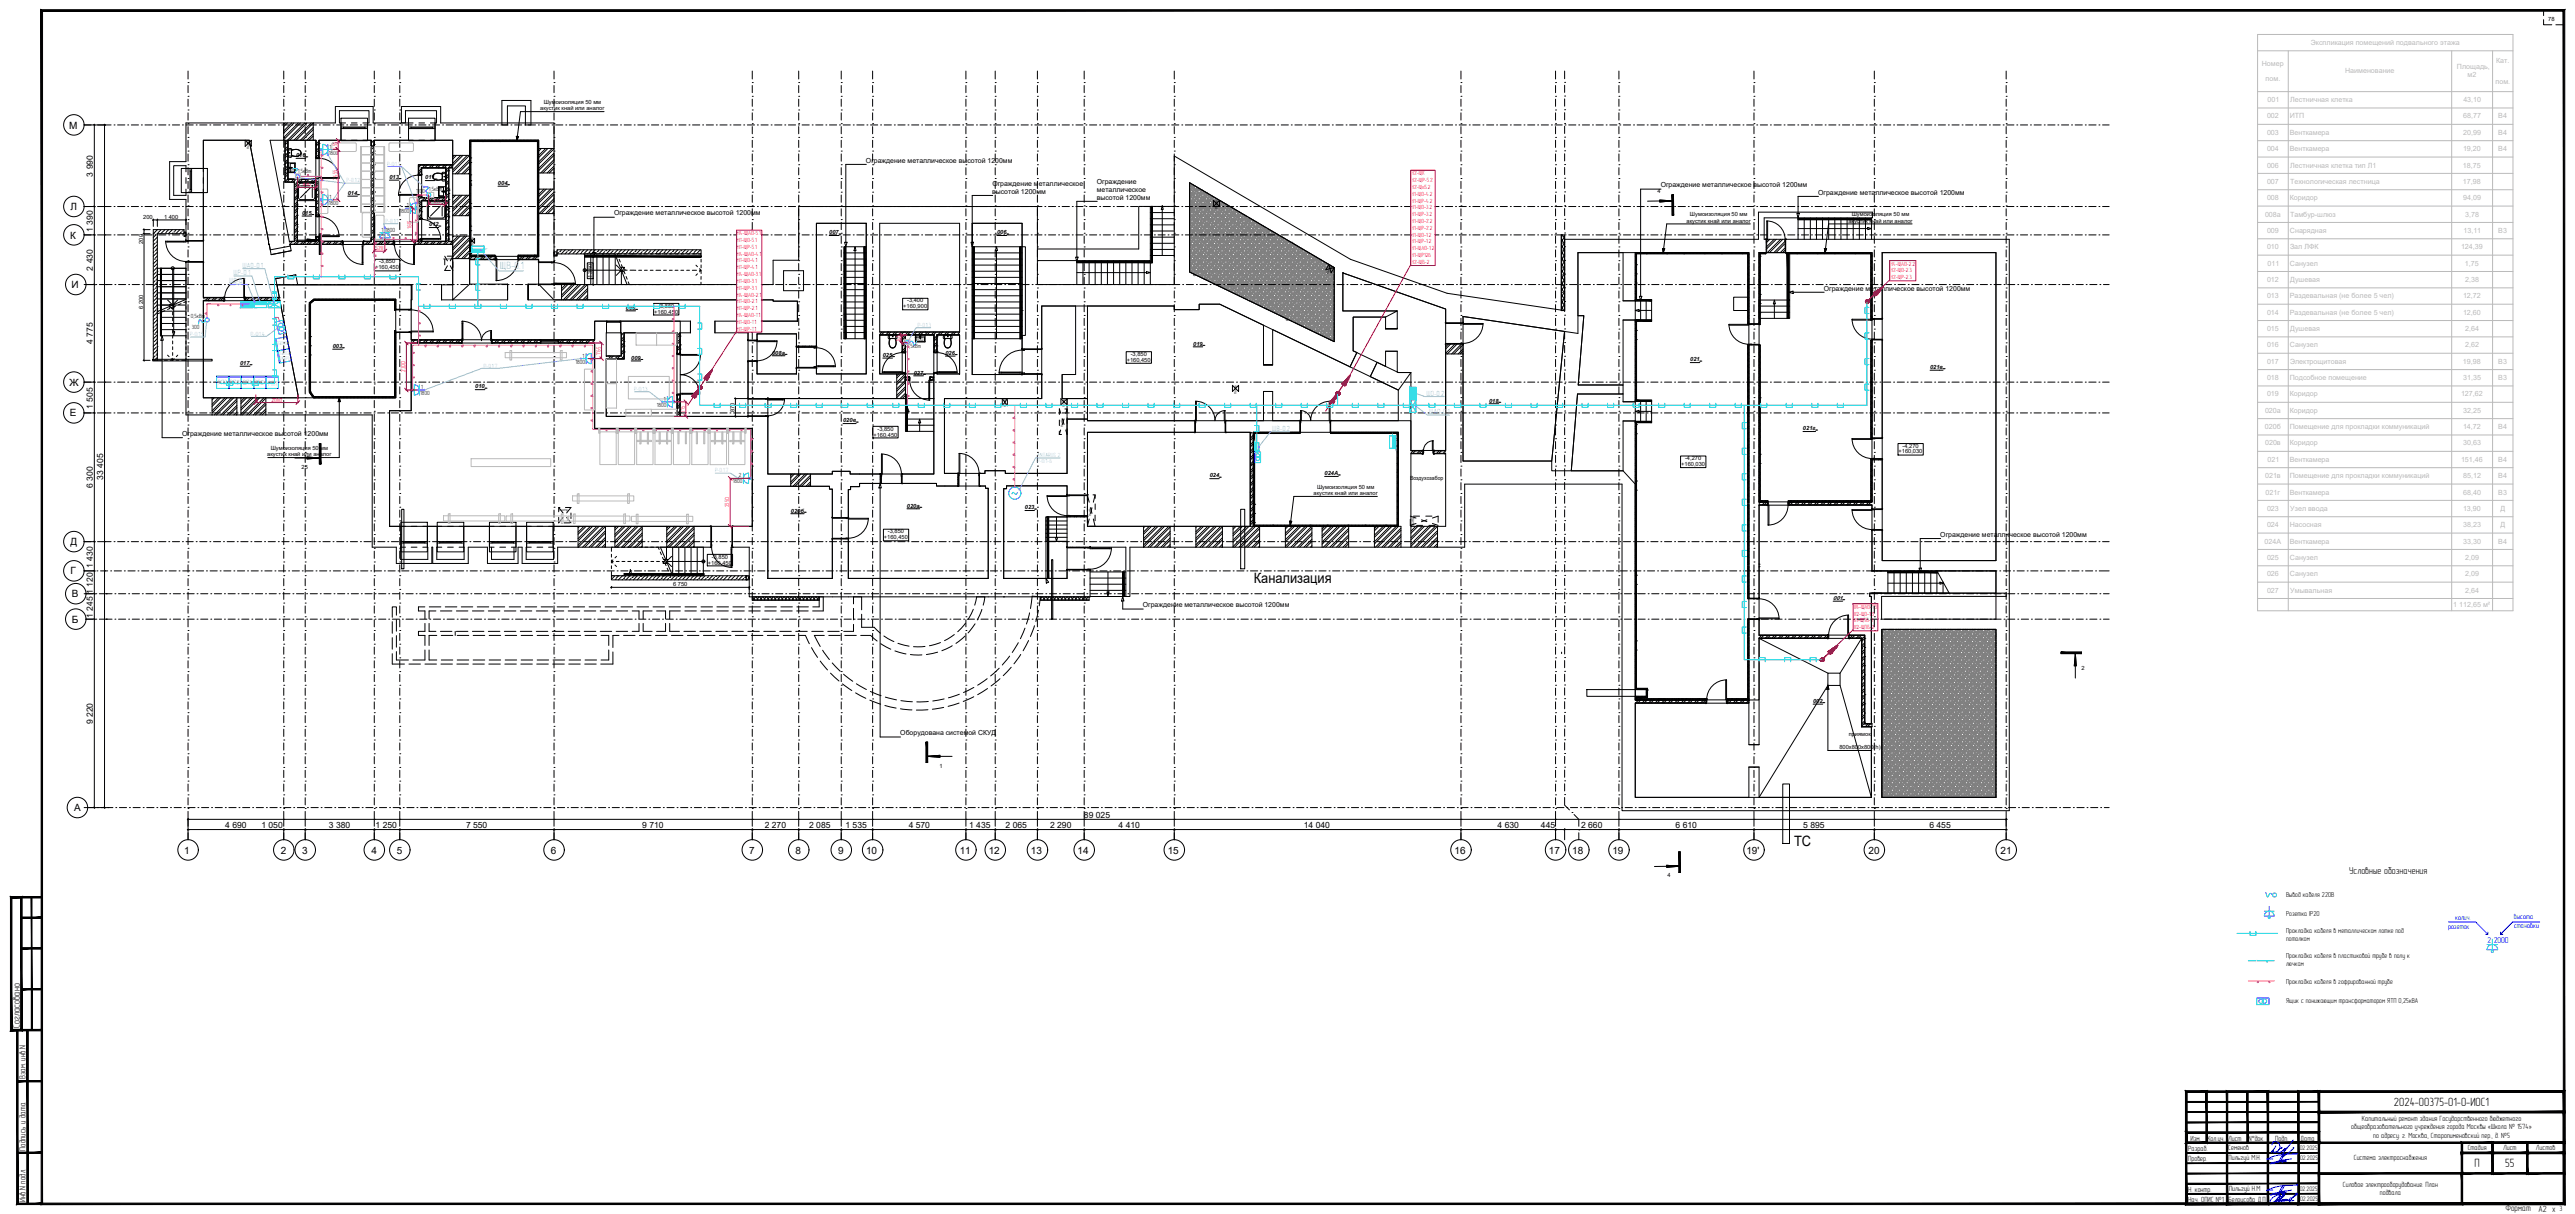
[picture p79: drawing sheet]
<svg xmlns="http://www.w3.org/2000/svg" width="1261mm" height="594mm" viewBox="0 0 1261 594" stroke-linecap="round" stroke-linejoin="round" font-family="sans-serif">
<defs><g id="words">
<g font-size="7">
<text x="614" y="285">Канализация</text>
<text x="878" y="414">ТС</text>
</g>
<g font-size="5.9">
<text x="1172" y="541">2024-00375-01-0-ИОС1</text>
<text x="1212" y="571">П</text>
<text x="1227" y="571">55</text>
</g>
<text font-size="5.1" fill="#7fbfff" x="245" y="132">ЩВ-0.1</text>
<g font-size="4.9">
<text x="34" y="63">М</text>
<text x="35" y="103">Л</text>
<text x="34" y="117">К</text>
<text x="35" y="141">И</text>
<text x="34" y="189">Ж</text>
<text x="34" y="204">Е</text>
<text x="35" y="267">Д</text>
<text x="35" y="281">Г</text>
<text x="35" y="292">В</text>
<text x="35" y="305">Б</text>
<text x="36" y="397">А</text>
<text x="90" y="418">1</text>
<text x="137" y="418">2</text>
<text x="148" y="418">3</text>
<text x="182" y="418">4</text>
<text x="194" y="418">5</text>
<text x="270" y="418">6</text>
<text x="367" y="418">7</text>
<text x="390" y="418">8</text>
<text x="410" y="418">9</text>
<text x="424" y="418">10</text>
<text x="470" y="418">11</text>
<text x="484" y="418">12</text>
<text x="505" y="418">13</text>
<text x="528" y="418">14</text>
<text x="572" y="418">15</text>
<text x="712" y="418">16</text>
<text x="758" y="418">17</text>
<text x="770" y="418">18</text>
<text x="790" y="418">19</text>
<text x="855" y="418">19'</text>
<text x="915" y="418">20</text>
<text x="980" y="418">21</text>
<text x="1150" y="428">Условные обозначения</text>
<text x="10" y="503" transform="rotate(-90 10 503)">Согласовано</text>
</g>
<g font-size="4.4">
<text x="1227" y="593">Формат</text>
<text x="1243" y="593">А2 x</text>
</g>
<g font-size="4.2">
<text x="46" y="86" transform="rotate(-90 46 86)">3 990</text>
<text x="46" y="114" transform="rotate(-90 46 114)">1 390</text>
<text x="46" y="132" transform="rotate(-90 46 132)">2 430</text>
<text x="46" y="168" transform="rotate(-90 46 168)">4 775</text>
<text x="46" y="200" transform="rotate(-90 46 200)">1 505</text>
<text x="46" y="239" transform="rotate(-90 46 239)">6 300</text>
<text x="51" y="235" transform="rotate(-90 51 235)">33 405</text>
<text x="46" y="302" transform="rotate(-90 46 302)">1 245 1 120 1 430</text>
<text x="46" y="354" transform="rotate(-90 46 354)">9 220</text>
<text x="531" y="400">89 025</text>
<text x="110" y="405">4 690</text>
<text x="128" y="405">1 050</text>
<text x="161" y="405">3 380</text>
<text x="184" y="405">1 250</text>
<text x="228" y="405">7 550</text>
<text x="314" y="405">9 710</text>
<text x="374" y="405">2 270</text>
<text x="396" y="405">2 085</text>
<text x="414" y="405">1 535</text>
<text x="445" y="405">4 570</text>
<text x="475" y="405">1 435</text>
<text x="492" y="405">2 065</text>
<text x="514" y="405">2 290</text>
<text x="548" y="405">4 410</text>
<text x="638" y="405">14 040</text>
<text x="733" y="405">4 630</text>
<text x="755" y="405">445</text>
<text x="774" y="405">2 660</text>
<text x="820" y="405">6 610</text>
<text x="883" y="405">5 895</text>
<text x="945" y="405">6 455</text>
<text x="12" y="528" transform="rotate(-90 12 528)">Взам. инв.N</text>
<text x="12" y="563" transform="rotate(-90 12 563)">Подпись и дата</text>
<text x="12" y="588" transform="rotate(-90 12 588)">Инв.N подл.</text>
</g>
<text font-size="4.2" fill="#00f" x="1218" y="462">2 2000</text>
<g font-size="3.7" fill="#7fbfff">
<text x="119" y="131">ЩАО-0.1</text>
<text x="114" y="135">ЩР-0.1</text>
<text x="112" y="139">ЩО-0.1</text>
<text x="107" y="188">РП3</text>
<text x="113" y="188">РП2</text>
<text x="119" y="188">ВП1</text>
<text x="125" y="188">ВП2</text>
<text x="131" y="189">РП1</text>
<text x="698" y="194">ЩО-0.2</text>
<text x="700" y="203">ЩАО-0.1</text>
<text x="623" y="211">ЩВ-0.2</text>
</g>
<g font-size="3.7" fill="#00f">
<text x="1231" y="450">высота</text>
<text x="1199" y="455">розеток</text>
<text x="1202" y="450">колич.</text>
<text x="1231" y="454">становки</text>
</g>
<g font-size="3.7">
<text x="1156" y="549">Капитальный ремонт здания Государственного бюджетного</text>
<text x="1151" y="553">общеобразовательного учреждения города Москвы «Школа № 1574»</text>
<text x="1162" y="557">по адресу: г. Москва, Старопименовский пер., д. №5</text>
<text x="1071" y="563">Разраб.</text>
<text x="1073" y="558">Изм.</text>
<text x="1081" y="558">Кол.уч.</text>
<text x="1091" y="558">Лист</text>
<text x="1091" y="563">Семенов</text>
<text x="1101" y="558">N°док.</text>
<text x="1114" y="558">Подп.</text>
<text x="1126" y="558">Дата</text>
<text x="1208" y="563">Стадия</text>
<text x="1226" y="563">Лист</text>
<text x="1242" y="563">Листов</text>
<text x="1071" y="568">Провер.</text>
<text x="1091" y="568">Пильгуй М.Н.</text>
<text x="1153" y="568">Система электроснабжения</text>
<text x="1147" y="581">Силовое электрооборудование. План</text>
<text x="1071" y="583">Н. контр.</text>
<text x="1091" y="583">Пильгуй Н.М</text>
<text x="1165" y="585">подвала</text>
<text x="1071" y="588">Нач. ОПИС №1 Белоусова Д.П</text>
<text x="1253" y="593">3</text>
</g>
<g font-size="3.5" fill="#bababa">
<text x="1131" y="22">Экспликация помещений подвального этажа</text>
<text x="1107" y="32">Номер</text>
<text x="1148" y="36">Наименование</text>
<text x="1203" y="34">Площадь,</text>
<text x="1222" y="31">Кат.</text>
<text x="1109" y="39">пом.</text>
<text x="1208" y="38">м2</text>
<text x="1222" y="41">пом.</text>
<text x="1110" y="50">001</text>
<text x="1121" y="50">Лестничная клетка</text>
<text x="1206" y="50">43,10</text>
<text x="1110" y="58">002</text>
<text x="1121" y="58">ИТП</text>
<text x="1206" y="58">68,77</text>
<text x="1223" y="58">В4</text>
<text x="1110" y="66">003</text>
<text x="1121" y="66">Венткамера</text>
<text x="1206" y="66">20,99</text>
<text x="1223" y="66">В4</text>
<text x="1110" y="74">004</text>
<text x="1121" y="74">Венткамера</text>
<text x="1206" y="74">19,20</text>
<text x="1223" y="74">В4</text>
<text x="1110" y="82">006</text>
<text x="1121" y="82">Лестничная клетка тип Л1</text>
<text x="1206" y="82">18,75</text>
<text x="1110" y="90">007</text>
<text x="1121" y="90">Технологическая лестница</text>
<text x="1206" y="90">17,98</text>
<text x="1110" y="98">008</text>
<text x="1121" y="98">Коридор</text>
<text x="1206" y="98">94,09</text>
<text x="1109" y="106">008а</text>
<text x="1121" y="106">Тамбур-шлюз</text>
<text x="1207" y="106">3,78</text>
<text x="1110" y="114">009</text>
<text x="1121" y="114">Снарядная</text>
<text x="1206" y="114">13,11</text>
<text x="1223" y="114">В3</text>
<text x="1110" y="122">010</text>
<text x="1121" y="122">Зал ЛФК</text>
<text x="1205" y="122">124,39</text>
<text x="1110" y="130">011</text>
<text x="1121" y="130">Санузел</text>
<text x="1207" y="130">1,75</text>
<text x="1110" y="138">012</text>
<text x="1121" y="138">Душевая</text>
<text x="1207" y="138">2,38</text>
<text x="1110" y="146">013</text>
<text x="1121" y="146">Раздевальная (не более 5 чел)</text>
<text x="1206" y="146">12,72</text>
<text x="1110" y="154">014</text>
<text x="1121" y="154">Раздевальная (не более 5 чел)</text>
<text x="1206" y="154">12,60</text>
<text x="1110" y="162">015</text>
<text x="1121" y="162">Душевая</text>
<text x="1207" y="162">2,64</text>
<text x="1110" y="170">016</text>
<text x="1121" y="170">Санузел</text>
<text x="1207" y="170">2,62</text>
<text x="1110" y="178">017</text>
<text x="1121" y="178">Электрощитовая</text>
<text x="1206" y="178">19,98</text>
<text x="1223" y="178">В3</text>
<text x="1110" y="186">018</text>
<text x="1121" y="186">Подсобное помещение</text>
<text x="1206" y="186">31,35</text>
<text x="1223" y="186">В3</text>
<text x="1110" y="194">019</text>
<text x="1121" y="194">Коридор</text>
<text x="1205" y="194">127,62</text>
<text x="1109" y="202">020а</text>
<text x="1121" y="202">Коридор</text>
<text x="1206" y="202">32,25</text>
<text x="1109" y="210">020б</text>
<text x="1121" y="210">Помещение для прокладки коммуникаций</text>
<text x="1206" y="210">14,72</text>
<text x="1223" y="210">В4</text>
<text x="1109" y="218">020в</text>
<text x="1121" y="218">Коридор</text>
<text x="1206" y="218">30,63</text>
<text x="1110" y="226">021</text>
<text x="1121" y="226">Венткамера</text>
<text x="1205" y="226">151,46</text>
<text x="1223" y="226">В4</text>
<text x="1109" y="234">021в</text>
<text x="1121" y="234">Помещение для прокладки коммуникаций</text>
<text x="1206" y="234">85,12</text>
<text x="1223" y="234">В4</text>
<text x="1109" y="242">021г</text>
<text x="1121" y="242">Венткамера</text>
<text x="1206" y="242">68,40</text>
<text x="1223" y="242">В3</text>
<text x="1110" y="250">023</text>
<text x="1121" y="250">Узел ввода</text>
<text x="1206" y="250">13,90</text>
<text x="1224" y="250">Д</text>
<text x="1110" y="258">024</text>
<text x="1121" y="258">Насосная</text>
<text x="1206" y="258">38,23</text>
<text x="1224" y="258">Д</text>
<text x="1109" y="266">024А</text>
<text x="1121" y="266">Венткамера</text>
<text x="1206" y="266">33,30</text>
<text x="1223" y="266">В4</text>
<text x="1110" y="274">025</text>
<text x="1121" y="274">Санузел</text>
<text x="1207" y="274">2,09</text>
<text x="1110" y="282">026</text>
<text x="1121" y="282">Санузел</text>
<text x="1207" y="282">2,09</text>
<text x="1110" y="290">027</text>
<text x="1121" y="290">Умывальная</text>
<text x="1207" y="290">2,64</text>
<text x="1201" y="297">1 112,65 м²</text>
</g>
<g font-size="3.5">
<text x="1119" y="439">Вывод кабеля 220В</text>
<text x="1119" y="448">Розетка IР20</text>
<text x="1119" y="456">Прокладка кабеля в металлическом лотке под</text>
<text x="1119" y="460">потолком</text>
<text x="1119" y="469">Прокладка кабеля в пластиковой трубе в полу к</text>
<text x="1119" y="473">лючкам</text>
<text x="1119" y="482">Прокладка кабеля в гофрированной трубе</text>
<text x="1119" y="491">Ящик с понижающим трансформатором ЯТП 0,25кВА</text>
</g>
<g font-size="3.4">
<text x="424" y="80">Ограждение металлическое высотой 1200мм</text>
<text x="486" y="95">высотой 1200мм</text>
<text x="486" y="91">Ограждение металлическое</text>
<text x="537" y="94">металлическое</text>
<text x="537" y="90">Ограждение</text>
<text x="813" y="92">Ограждение металлическое высотой 1200мм</text>
<text x="890" y="95">Ограждение металлическое высотой 1200мм</text>
<text x="537" y="98">высотой 1200мм</text>
<text x="301" y="105">Ограждение металлическое высотой 1200мм</text>
<text x="893" y="142">Ограждение металлическое высотой 1200мм</text>
<text x="89" y="213">Ограждение металлическое высотой 1200мм</text>
<text x="950" y="263">Ограждение металлическое высотой 1200мм</text>
<text x="560" y="297">Ограждение металлическое высотой 1200мм</text>
<text x="441" y="360">Оборудована системой СКУД</text>
</g>
<g font-size="3.2">
<text x="1126" y="563">02.2025</text>
<text x="1126" y="568">02.2025</text>
<text x="1126" y="583">02.2025</text>
<text x="1126" y="588">02.2025</text>
</g>
<g font-size="2.9">
<text x="161" y="76">1800</text>
<text x="161" y="73">1</text>
<text x="140" y="85">1100</text>
<text x="146" y="85">1,5кВт</text>
<text x="204" y="95">1100</text>
<text x="210" y="94">1,5кВт</text>
<text x="161" y="100">1800</text>
<text x="161" y="97">1</text>
<text x="199" y="101">1</text>
<text x="196" y="104">1800</text>
<text x="187" y="114">1 1800</text>
<text x="93" y="156">0,5кВт</text>
<text x="94" y="161">300</text>
<text x="448" y="167">1100</text>
<text x="444" y="171">1,5кВт</text>
<text x="282" y="178">1800</text>
<text x="285" y="175">1</text>
<text x="206" y="190">1</text>
<text x="206" y="193">1800</text>
<text x="325" y="196">1</text>
<text x="322" y="199">1800</text>
<text x="362" y="234">2</text>
<text x="359" y="236">1800</text>
</g>
<g font-size="2.9" fill="#f00">
<text x="165" y="73" transform="rotate(-90 165 73)">455</text>
<text x="165" y="88" transform="rotate(-90 165 88)">2455</text>
<text x="691" y="86">Н2-ЩК</text>
<text x="691" y="89">Н2-ЩР-5.2</text>
<text x="148" y="91">890</text>
<text x="691" y="92">Н2-Що5.2</text>
<text x="691" y="96">Н1-ЩО-4.2</text>
<text x="212" y="99">835</text>
<text x="691" y="99">Н1-ЩР-4.2</text>
<text x="691" y="102">Н1-ЩО-3.2</text>
<text x="691" y="106">Н1-ЩР-3.2</text>
<text x="202" y="112" transform="rotate(-90 202 112)">1615</text>
<text x="691" y="109">Н1-ЩО-2.2</text>
<text x="691" y="112">Н1-ЩР-2.2</text>
<text x="361" y="115">Н4-ЩАО-5.1</text>
<text x="361" y="118">Н1-ЩО-5.1</text>
<text x="691" y="116">Н1-ЩО-1.2</text>
<text x="691" y="119">Н1-ЩР-1.2</text>
<text x="184" y="122">520</text>
<text x="361" y="122">Н1-ЩР-5.1</text>
<text x="361" y="125">Н4-ЩАО-4.1</text>
<text x="691" y="122">Н1-ЩАО-1.2</text>
<text x="691" y="126">H1-ЩР126</text>
<text x="361" y="128">Н1-ЩО-4.1</text>
<text x="361" y="132">Н1-ЩР-4.1</text>
<text x="691" y="129">Н2-ЩВ-2</text>
<text x="926" y="130">Н4-ЩАО-2.2</text>
<text x="361" y="135">Н4-ЩАО-3.1</text>
<text x="926" y="133">Н2-ЩО-2.3</text>
<text x="926" y="137">H2-ЩР-2.3</text>
<text x="361" y="138">Н1-ЩО-3.1</text>
<text x="361" y="142">Н1-ЩР-3.1</text>
<text x="361" y="145">Н4-ЩАО-2.1</text>
<text x="361" y="148">Н1-ЩО-2.1</text>
<text x="361" y="152">Н1-ЩР-2.1</text>
<text x="361" y="155">Н4-ЩАО-1.1</text>
<text x="361" y="158">Н1-ЩО-1.1</text>
<text x="361" y="162">Н1-ЩР-1.1</text>
<text x="441" y="168" transform="rotate(-90 441 168)">365</text>
<text x="294" y="174" transform="rotate(-90 294 174)">765</text>
<text x="198" y="182" transform="rotate(-90 198 182)">2300</text>
<text x="133" y="196">2060</text>
<text x="335" y="202" transform="rotate(-90 335 202)">715</text>
<text x="357" y="248" transform="rotate(-90 357 248)">2350</text>
<text x="908" y="298">Н4-ЩАО-1.3</text>
<text x="908" y="301">Н2-ЩО-1.3</text>
<text x="908" y="305">Н1-ЩПБ-1</text>
<text x="908" y="308">Н2-ЩПБ-2</text>
</g>
<g font-size="2.9" fill="#7fbfff">
<text x="190" y="81">Р-0.1.1</text>
<text x="170" y="89">Р-0.1.2</text>
<text x="189" y="109">Р-0.1.1</text>
<text x="449" y="160">Р-0.1.3</text>
<text x="93" y="165">Р-0.1.5</text>
<text x="123" y="164">Р-0.1.4</text>
<text x="237" y="180">Р-0.1.7</text>
<text x="311" y="191">Р-0.1.3</text>
<text x="508" y="224">ANTARUS 2</text>
<text x="508" y="226">Р-0.1-6</text>
<text x="350" y="231">Р-0.1.7</text>
</g>
<g font-size="2.8">
<text x="1248" y="10">78</text>
<text x="265" y="54">акустик кнай или аналог</text>
<text x="266" y="51">Шумоизоляция 50 мм</text>
<text x="145" y="77">016</text>
<text x="191" y="88">013</text>
<text x="208" y="88">011</text>
<text x="170" y="95">014</text>
<text x="244" y="91">004</text>
<text x="812" y="95">4</text>
<text x="70" y="107">200</text>
<text x="80" y="107">1 400</text>
<text x="148" y="105">015</text>
<text x="827" y="106">Шумоизоляция 50 мм</text>
<text x="907" y="106">Шумоизоляция 50 мм</text>
<text x="210" y="111">012</text>
<text x="826" y="109">акустик кнай или аналог</text>
<text x="905" y="109">акустик кнай или аналог</text>
<text x="70" y="119" transform="rotate(-90 70 119)">200</text>
<text x="406" y="115">007</text>
<text x="488" y="115">006</text>
<text x="184" y="132">+160,450</text>
<text x="186" y="129">-3,850</text>
<text x="290" y="136" transform="rotate(-90 290 136)">1 350</text>
<text x="444" y="148">-3,400</text>
<text x="70" y="151" transform="rotate(-90 70 151)">6 200</text>
<text x="306" y="152">008</text>
<text x="320" y="154">+160,450</text>
<text x="322" y="151">-3,850</text>
<text x="442" y="151">+160,900</text>
<text x="163" y="170">003</text>
<text x="378" y="173">008а</text>
<text x="463" y="174">026</text>
<text x="584" y="169">019</text>
<text x="118" y="179">017</text>
<text x="309" y="176">009</text>
<text x="432" y="175">025</text>
<text x="552" y="177">+160,450</text>
<text x="554" y="174">-3,850</text>
<text x="828" y="177">021</text>
<text x="447" y="183">027</text>
<text x="945" y="181">021в</text>
<text x="233" y="190">010</text>
<text x="729" y="197">018</text>
<text x="360" y="202" transform="rotate(-90 360 202)">870</text>
<text x="413" y="207">020в</text>
<text x="428" y="214">+160,450</text>
<text x="430" y="211">-3,850</text>
<text x="883" y="211">021г</text>
<text x="133" y="220">Шумоизоляция 50 мм</text>
<text x="930" y="222">+160,030</text>
<text x="932" y="219">-4,270</text>
<text x="131" y="223">акустик кнай или аналог</text>
<text x="823" y="228">+160,030</text>
<text x="825" y="225">-4,270</text>
<text x="148" y="230">25</text>
<text x="592" y="234">024</text>
<text x="649" y="233">024А</text>
<text x="645" y="239">Шумоизоляция 50 мм</text>
<text x="690" y="235">Воздухозабор</text>
<text x="643" y="242">акустик кнай или аналог</text>
<text x="387" y="251">020б</text>
<text x="444" y="248">020а</text>
<text x="502" y="249">023</text>
<text x="433" y="264">+160,450</text>
<text x="435" y="261">-3,850</text>
<text x="349" y="274">-3,850</text>
<text x="347" y="276">+160,450</text>
<text x="330" y="287">6 750</text>
<text x="898" y="294">001</text>
<text x="1019" y="328">2</text>
<text x="888" y="344">002</text>
<text x="905" y="360">приямок</text>
<text x="901" y="367">800х800х800(h)</text>
<text x="460" y="376">1</text>
<text x="816" y="429">4</text>
</g>
<g font-size="2.5" fill="#7fbfff">
<text x="135" y="169">ПЭСПЗ</text>
<text x="136" y="174">ПЭСПЗ</text>
<text x="137" y="176">(АВР)</text>
</g>
<g font-size="1.4">
<text x="122" y="73" transform="rotate(-90 122 73)">ПотПр</text>
<text x="596" y="102" transform="rotate(-90 596 102)">ПотПр</text>
<text x="232" y="120" transform="rotate(-90 232 120)">ПотПр</text>
<text x="217" y="127">ПотПр</text>
<text x="650" y="134" transform="rotate(-60 650 134)">ПотПр</text>
<text x="605" y="193" transform="rotate(-90 605 193)">ПотПр</text>
<text x="493" y="199" transform="rotate(-90 493 199)">ПотПр</text>
<text x="521" y="199" transform="rotate(-90 521 199)">ПотПр</text>
<text x="521" y="209" transform="rotate(-90 521 209)">ПотПр</text>
<text x="274" y="250">ПотПр</text>
<text x="534" y="252" transform="rotate(-89 534 252)">ПотПр</text>
<text x="692" y="257" transform="rotate(-90 692 257)">ПотПр</text>
</g>
<text font-size="1.4" fill="#00dd6e" x="1105" y="470" transform="rotate(-180 1105 470)">/</text>
</g></defs>
<g fill="none" stroke="#000" stroke-width=".49">
<path d="M1245 10v2h4M1245 5v3M1251 12h4M92 35v4M139 35v4M149 35v4M183 35v4M196 35v4M271 35v4M368 35v4M391 35v4M412 35v4"/>
<path d="M427 35v4M473 35v4M487 35v4M508 35v4M531 35v4M575 35v4M715 35v4M762 35v4M766 35v4M793 35v4M859 35v4M918 35v4"/>
<path d="M982 35v4M92 40h.1M92 47h.1M92 54h.1M92 42v3M92 49v3M92 55v4M139 40h.1M139 47h.1M139 54h.1M139 42v3M139 49v3"/>
<path d="M139 55v4M149 40h.1M149 47h.1M149 54h.1M149 42v3M149 49v3M149 55v4M167 58h13v11h-13zM183 40h.1M183 47h.1M183 54h.1M183 42v3"/>
<path d="M183 49v3M183 55v4M196 40h.1M196 47h.1M196 54h.1M196 42v3M196 49v3M196 55v4M200 58h13v11h-13zM271 40h.1M271 47h.1M271 54h.1"/>
<path d="M271 42v3M271 49v3M271 55v4M296 55h-41l-2 12M368 40h.1M368 47h.1M368 54h.1M368 42v3M368 49v3M368 55v4M391 40h.1M391 47h.1"/>
<path d="M391 54h.1M391 42v3M391 49v3M391 55v4M412 40h.1M412 47h.1M412 54h.1M412 42v3M412 49v3M412 55v4M427 40h.1M427 47h.1"/>
<path d="M427 54h.1M427 42v3M427 49v3M427 55v4M473 40h.1M473 47h.1M473 54h.1M473 42v3M473 49v3M473 55v4M487 40h.1M487 47h.1"/>
<path d="M487 54h.1M487 42v3M487 49v3M487 55v4M508 40h.1M508 47h.1M508 54h.1M508 42v3M508 49v3M508 55v4M531 40h.1M531 47h.1"/>
<path d="M531 54h.1M531 42v3M531 49v3M531 55v4M575 40h.1M575 47h.1M575 54h.1M575 42v3M575 49v3M575 55v4M715 40h.1M715 47h.1"/>
<path d="M715 54h.1M715 42v3M715 49v3M715 55v4M762 40h.1M762 47h.1M762 54h.1M762 42v3M762 49v3M762 55v4M766 40h.1M766 47h.1"/>
<path d="M766 54h.1M766 42v3M766 48v4M766 55v4M793 40h.1M793 47h.1M793 54h.1M793 42v3M793 49v3M793 55v4M859 40h.1M859 47h.1"/>
<path d="M859 54h.1M859 42v3M859 49v3M859 55v4M918 40h.1M918 47h.1M918 54h.1M918 42v3M918 49v3M918 55v4M982 40h.1M982 47h.1"/>
<path d="M982 54h.1M982 42v3M982 49v3M982 55v4M41 61h11M46 61h.1M46 61v335M51 61h.1M51 61h3M51 61v335M56 61h.1M58 61h3"/>
<path d="M63 61h.1M64 61h4M69 61h.1M71 61h4M76 61h.1M78 61h3M83 61h.1M84 61h4M89 61h.1M91 61h4M92 61h.1M92 67h.1"/>
<path d="M92 74h.1M92 62v3M92 69v3M92 75v4M96 61h.1M98 61h3M100 69h22l10 53 10-2h80v27l8-8v-12h34v12l7 8h108h11v10h-24v47h-33v-47h-42v9h-90v-27h-65l1 7h-37zM103 61h.1M105 61h3M109 61h.1M111 61h4M116 61h.1"/>
<path d="M118 61h3M120 69v3l3-3v3zM123 61h.1M125 61h3M130 61h.1M131 61h4M136 61h.1M138 61h4M139 60h14v9h-14zM139 60h-48v19h-8v19h8v20h-10M139 69h-7l10 49M139 61h.1"/>
<path d="M139 67h.1M139 74h.1M139 62v3M139 69v3M139 75v4M139 69v20h5v29h-2M140 70h.1M140 79h.1M140 80h.1M140 60l-1 1M140 75h.1M140 69v20h4v29h-2"/>
<path d="M141 60l-2 2M141 69l-1 1M141 69v19h14M141 75h.1M141 70l-1 1M141 73l-1 1M141 76l-1 1M141 79l-1 1M141 72l-1 1M141 75l-1 1M141 78l-1 1M141 74v1"/>
<path d="M141 73h4a2 2 0 0 1 2 2 2 2 0 0 1-2 2l-4-1M141 73a1 1 0 0 1 2 0 1 1 0 0 1 0 1v2a.9 .9 0 0 1-1 1 .9 .9 0 0 1-1 0zM141 80h4v4h-4M141 69h14v19h-14zM141 69v19h15v18M143 76a2.4 2.4 0 0 0 3 1 2.4 2.4 0 0 0 1-3l-1-1a2.1 2.1 0 0 0-3 1 2.1 2.1 0 0 0 0 2M143 60l-4 4M143 61h.1M144 60l-5 5M145 61h3M145 77h5M146 60l-7 7"/>
<path d="M147 60l-8 8M149 60l-8 9M149 61h.1M149 67h.1M149 74h.1M149 62v3M149 69v3M149 75v4M150 61h.1M150 77h1M150 60l-8 9M151 61h4"/>
<path d="M152 60l-8 9M153 69h2v8h1M153 60h11v-8h19v8h19M153 60l-8 9M153 62l-6 7M153 63l-5 6M153 66l-3 3M153 67l-2 2M155 77h-1l1 1M155 77h1M155 75h.1M155 71h.1"/>
<path d="M155 69v8M155 77l1 1v-1a10 10 0 0 1 10 10M156 69v8M156 77h-1M156 72l-1 2M156 73l-1 2M156 70l-1 1M156 69l-1 1M156 76l-1 1M156 75h.1M156 70h.1M156 69h26v49h-26z"/>
<path d="M156 61h.1M158 61h4M163 61h.1M165 61h3M167 62h13M167 60v9M167 63h13M168 62v1M168 63h11M169 60h-3v-6h15v6h-3M169 69h-13v8M170 61h.1"/>
<path d="M172 61h3M172 60h3M172 69h3M176 61h.1M178 69h4v49M178 61h4M179 62v1M180 60v9M182 76h.1M182 71h.1M182 69v49h-4M182 69h.1"/>
<path d="M183 78l-1 1M183 77l-1 1M183 69l-1 1M183 72l-1 1M183 75l-1 1M183 71l-1 1M183 74l-1 1M183 69v49h10l-1 1M183 80h.1M183 61h.1M183 75h.1M183 71h.1"/>
<path d="M183 67h.1M183 74h.1M183 62v3M183 69h39v12h-17v37h-22zM185 61h3M190 61h.1M192 61h3M196 61h.1M196 67h.1M196 74h.1M196 62v3M196 69v3"/>
<path d="M196 75v4M197 61h.1M198 61h4M200 62h13M200 60v9M200 63h13M201 62v1M201 63h11M202 69h-19v50M203 61h.1M205 61h4M205 60h3"/>
<path d="M205 69h3M210 61h.1M211 60h3v-6h-15v6h-2v-8h19v8h55v68l-1 1h1v-1M211 69h11v70h-6M212 61h3M212 62v1M213 60v9M217 61h.1M218 61h4M222 76h8v1M222 76v1M223 61h.1"/>
<path d="M223 76l-1 2M225 61h4M226 76l-4 4M227 76l-6 6M229 76l-7 7M230 76l-8 8M230 79v1M230 73v1M230 70v1M230 78l-7 7M230 79l-6 6M230 69h34v56h-34z"/>
<path d="M230 61h.1M230 69h.1M230 71v1M230 74v1M230 77v1M231 77h.1M231 80h.1M231 69v57M231 69h.1M232 61h3M232 69h.1M233 69h.1"/>
<path d="M234 69h.1M234 69h1M236 69h-1M236 69h.1M237 61h.1M237 69h.1M238 69h.1M239 61h3M239 69h.1M240 69h.1M241 69h-1M241 69h1"/>
<path d="M242 69h.1M243 69h.1M244 61h.1M244 69h.1M245 69h.1M245 61h4M246 69h.1M246 69h1M248 69h-1M248 69h.1M249 69h.1M250 69h.1"/>
<path d="M250 61h.1M251 69h.1M252 69h.1M252 61h3M253 67h1l-1 2zM253 69h.1M253 69h1M255 69h-1M255 69h.1M256 69h.1M257 69h.1M257 61h.1"/>
<path d="M258 69h.1M259 69h.1M260 69h.1M260 61v-12h-14v12h2v-9h9v9h5M260 69h1M262 69h-1M262 69h.1M263 69h.1M263 69v57M263 71h.1M263 69h-33v56M263 80l1 1"/>
<path d="M263 77l1 1M263 74l1 1M263 71l1 1M264 61h.1M264 69h-34v56M264 73h7M264 69h-34v58h-8M264 71l-1 1M264 74l-1 1M264 77l-1 1M264 80l-1 1M264 69v57"/>
<path d="M264 73h.1M265 73l-1 1M265 61h4M267 73l-3 3M268 73l-4 4M270 61h.1M270 73l-6 6M271 61h.1M271 67h.1M271 74h.1M271 73l-7 7M271 76l-7 7"/>
<path d="M271 75l-7 7M271 78l-6 7M271 79l-5 6M272 61h4M277 61h.1M279 61h3M284 61h.1M285 61h4M290 61h.1M292 61h4M297 61h.1M299 61h3"/>
<path d="M304 61h.1M306 61h3M311 61h.1M312 61h4M317 61h.1M319 61h4M324 61h.1M326 61h3M331 61h.1M332 61h4M337 61h.1M339 61h4"/>
<path d="M344 61h.1M346 61h3M351 61h.1M353 61h3M357 61h.1M359 61h4M364 61h.1M366 61h3M368 61h.1M368 67h.1M368 74h.1M368 62v3"/>
<path d="M368 69v3M368 75v4M371 61h.1M373 61h3M378 61h.1M379 61h4M384 61h.1M386 61h4M391 61h.1M391 67h.1M391 74h.1M391 62v3"/>
<path d="M391 69v3M391 75v4M393 61h3M398 61h.1M399 61h4M404 61h.1M406 61h4M411 61h.1M412 61h.1M412 67h.1M412 74h.1M412 62v3"/>
<path d="M412 69v3M412 75v4M413 61h3M418 61h.1M420 61h3M424 61h.1M426 61h4M427 61h.1M427 67h.1M427 74h.1M427 62v3M427 69v3"/>
<path d="M427 75v4M431 61h.1M433 61h3M438 61h.1M440 61h3M445 61h.1M446 61h4M451 61h.1M453 61h4M458 61h.1M460 61h3M465 61h.1"/>
<path d="M466 61h4M471 61h.1M473 61h.1M473 67h.1M473 74h.1M473 62v3M473 69v3M473 75v4M473 61h4M478 61h.1M480 61h3M485 61h.1"/>
<path d="M487 61h3M487 61h.1M487 67h.1M487 74h.1M487 62v3M487 69v3M487 75v4M491 61h.1M493 61h4M498 61h.1M500 61h4M505 61h.1"/>
<path d="M507 61h3M508 61h.1M508 67h.1M508 74h.1M508 62v3M508 69v3M508 75v4M512 61h.1M513 61h4M518 61h.1M520 61h4M525 61h.1"/>
<path d="M527 61h3M531 61h.1M531 67h.1M531 74h.1M531 62v3M531 69v3M531 75v4M532 61h.1M533 61h4M538 61h.1M540 61h4M545 61h.1"/>
<path d="M547 61h3M552 61h.1M554 61h3M559 61h.1M560 61h4M565 61h.1M567 61h4M572 61h.1M574 61h3M575 61h.1M575 67h.1M575 74h.1"/>
<path d="M575 62v3M575 69v3M575 75v64M575 76l86 51 48 17 57 8h-2v-37M579 61h.1M580 61h4M585 61h.1M587 61h4M592 61h.1M594 61h3M599 61h.1M600 61h4"/>
<path d="M605 61h.1M607 61h4M612 61h.1M614 61h3M619 61h.1M621 61h3M626 61h.1M627 61h4M632 61h.1M634 61h4M639 61h.1M641 61h3"/>
<path d="M646 61h.1M647 61h4M652 61h.1M654 61h4M659 61h.1M661 61h3M666 61h.1M668 61h3M672 61h.1M674 61h4M679 61h.1M681 61h3"/>
<path d="M686 61h.1M688 61h3M693 61h.1M694 61h4M699 61h.1M701 61h4M706 61h.1M708 61h3M713 61h.1M714 61h4M715 61h.1M715 67h.1"/>
<path d="M715 74h.1M715 62v3M715 69v3M715 75v4M719 61h.1M721 61h4M726 61h.1M728 61h3M733 61h.1M735 61h3M740 61h.1M741 61h4"/>
<path d="M746 61h.1M748 61h4M753 61h.1M755 61h3M760 61h.1M761 61h4M762 61h.1M762 67h.1M762 74h.1M762 62v3M762 69v3M762 75v4"/>
<path d="M766 60h.1M766 67h.1M766 74h.1M766 62v3M766 69v3M766 75v4M766 61h.1M768 61h4M773 61h.1M775 61h3M780 61h.1M781 61h4"/>
<path d="M786 61h.1M788 61h4M793 61h.1M793 67h.1M793 74h.1M793 62v3M793 69v3M793 75v4M795 61h3M800 61h.1M802 61h3M807 61h.1"/>
<path d="M808 61h4M813 61h.1M815 61h4M820 61h.1M822 61h3M827 61h.1M828 61h4M833 61h.1M835 61h4M840 61h.1M842 61h3M847 61h.1"/>
<path d="M849 61h3M853 61h.1M855 61h4M859 61h.1M859 67h.1M859 74h.1M859 62v3M859 69v3M859 75v4M860 61h.1M862 61h3M867 61h.1"/>
<path d="M869 61h3M874 61h.1M875 61h4M880 61h.1M882 61h4M887 61h.1M889 61h3M894 61h.1M895 61h4M900 61h.1M902 61h4M907 61h.1"/>
<path d="M909 61h3M914 61h.1M916 61h3M918 61h.1M918 67h.1M918 74h.1M918 62v3M918 69v3M918 75v4M920 61h.1M922 61h4M927 61h.1"/>
<path d="M929 61h3M934 61h.1M936 61h3M941 61h.1M942 61h4M947 61h.1M949 61h4M954 61h.1M956 61h3M961 61h.1M962 61h4M967 61h.1"/>
<path d="M969 61h4M974 61h.1M976 61h3M981 61h.1M982 61h.1M982 67h.1M982 74h.1M982 62v3M982 69v3M982 75v4M983 61h3M988 61h.1"/>
<path d="M989 61h4M994 61h.1M996 61h3M1001 61h.1M1003 61h3M1008 61h.1M1009 61h4M1014 61h.1M1016 61h4M1021 61h.1M1023 61h3M1028 61h.1"/>
<path d="M1030 61h3M89 82h13v12h-13zM91 84v-3h-6v15h6v-3M91 87v3M91 82h9M91 94h9M92 81h.1M92 87h.1M92 94h.1M92 82v4M92 89v3M92 95v4"/>
<path d="M93 93h1M93 82v12M93 84h1M93 94h1M93 84v9M94 82v12M100 84v-15h22l10 49M100 87v3M100 93v25M139 81h.1M139 87h.1M139 94h.1"/>
<path d="M139 82v4M139 89v3M139 95v4M140 89h.1M140 81h.1M140 84h.1M141 88l-1 1M141 85l-1 2M141 82l-1 1M141 81l-1 1M141 84l-1 2M141 81h.1"/>
<path d="M141 83h.1M141 84h.1M141 89h.1M142 88l-1 1M142 82h.1M142 82h-1h1M142 82h1zM142 88h.1M142 80h2M142 80v4M144 88l-1 1M144 97h.1"/>
<path d="M144 92h.1M144 80v4M144 84h-2M144 88h.1M145 88l-1 1M145 94l-1 1M145 93l-1 1M145 96l-1 1M145 100l-1 1M145 90l-1 2M145 97l-1 1M145 89l-1 2"/>
<path d="M145 99l-1 1M145 91h.1M145 100h.1M146 96h.1M146 92h.1M146 89h9v9h-9zM146 89v29h9M146 89h9v29h-9zM147 88l-1 1M147 91h5M147 89h.1M148 88l-1 1"/>
<path d="M149 81h.1M149 87h.1M149 94h.1M149 82v4M149 89v3M149 95v4M150 89h.1M150 88l-1 1M151 88h.1M151 88l-1 1M151 89h.1M152 92l-5 5"/>
<path d="M153 92v5M153 89h.1M153 88h.1M153 88l-1 1M154 97v-7h-7l-1 1v6M154 97l-1 1h-6l-1-1M154 88l-1 1M155 89h-10v29h10M155 89v17h1M155 88v1h-9M155 91h.1M155 93h.1"/>
<path d="M155 88v18M155 87l-1 1 1-1M156 88v18M156 88l-1 2M156 89l-1 2M156 93l-1 1M156 96l-1 1M156 99l-1 1M156 91l-1 2M156 95l-1 1M156 98l-1 1M157 87h8"/>
<path d="M157 87h.1M165 87h.1M166 87h-10v1v-1M166 87h-11v1M170 96h5M175 95h1M182 99h.1M182 94h.1M182 90h.1M182 85h.1M183 94l-1 1M183 93l-1 1"/>
<path d="M183 96l-1 2M183 91l-1 1M183 81l-1 2M183 87l-1 1M183 85l-1 1M183 88l-1 1M183 97l-1 2M183 80l-1 2M183 84l-1 1M183 90l-1 1M183 99l-1 2M183 84h.1"/>
<path d="M183 98h.1M183 81h.1M183 87h.1M183 94h.1M191 88h4M195 87h1M196 81h.1M196 87h.1M196 94h.1M196 82v4M196 89v3M196 95v4"/>
<path d="M196 95v1M196 95h8M204 95v1M205 96v-1h-10l11 1M205 86h1M205 86a10 10 0 0 0-10 9M205 85h.1M205 96h.1M205 98h.1M205 99h.1M205 96v11M206 96l-1 1"/>
<path d="M206 81l-1 1M206 86h-1v-1v1M206 96h1h-1M206 84l-1 1M206 83l-1 1M206 100l-1 1M206 99l-1 1M206 96l-1 2M206 86v-4h12v15h-12v-1M206 82h12v15h-12zM206 98h12v20h-12zM206 82h12v15h-12v-1h-1v11h1"/>
<path d="M206 86l1-1-1 1M206 98h12M206 82v4M206 98v9M207 81h.1M208 97l-1 1M208 81l-1 1M208 88h5M208 98h.1M209 97l-1 1M209 82h.1M209 81l-1 1"/>
<path d="M209 98h9v9h-9zM209 81h.1M210 100v6M211 99h6M211 100h4M211 99l-1 1M211 97l-1 1M211 81l-1 1M212 81h.1M212 98h.1M212 97l-1 1M212 86l1-1a2 2 0 0 1 3 0 2 2 0 0 1 0 3 2 2 0 0 1-3 0 1.5 1.5 0 0 1-1-2z"/>
<path d="M212 81l-1 1M213 88h1M214 98h.1M214 97l-1 1M214 81l-1 1M215 82h.1M215 96h.1M215 91v5M215 96h3M215 91h3M215 91h.1M215 92h2v4h-2z"/>
<path d="M215 97l-1 1M216 81l-2 1M216 97h.1M216 85h2v3a1 1 0 0 1-1 1 1 1 0 0 1 0-2zM217 94h1zM217 99l1 1M217 82h.1M217 81h.1M217 94h.1M218 97l-2 1M218 81l-2 1M218 100v6"/>
<path d="M218 91h.1M218 87h.1M218 90h.1M218 86v1M218 85h-3a2 2 0 0 0-3 1 2 2 0 0 0 3 2h3M218 93h.1M218 95h.1M218 98v20h-12v-1h-1v1M218 86h.1M218 96h.1M218 98h.1M218 94h.1"/>
<path d="M218 89h.1M219 81l-1 1M220 82v36h2M220 82h2M220 96l-3 2M220 82l-2 1M220 83l-2 1M220 86l-2 1M220 89l-2 2M220 93l-2 1M220 85l-2 1M220 88l-2 2"/>
<path d="M220 92l-2 1M220 95l-2 1M220 99l-2 1M220 98l-2 1M220 84h.1M220 93h.1M220 95h.1M220 98h.1M221 81h.1M221 81l-1 1M222 96h8M222 85h8v1"/>
<path d="M222 82h-2v36h2M222 81h-17v5M222 96h.1M223 96l-1 1M225 96l-3 3M226 96l-4 4M228 96l-6 6M229 96l-7 7M230 98l-7 8M230 97v1M230 94v1M230 91v1"/>
<path d="M230 88v1M230 82v1M230 81l-4 4M230 82l-3 3M230 97l-8 8M230 83l-1 2M230 80v1M230 87h.1M230 90h.1M230 92v1M230 95v1M230 98v1"/>
<path d="M231 88h.1M231 91h.1M231 100h.1M231 86h.1M244 91h4M248 90h2M263 80h.1M263 82h.1M263 91h.1M263 94h.1M263 92l1 1h7M263 98l1 1"/>
<path d="M263 95l1 1M263 89l1 1M263 86l1 1M263 83l1 1M264 83l-1 1M264 86l-1 1M264 89l-1 1M264 92l-1 1M264 95l-1 1M264 98l-1 1M264 93h.1M266 93l-2 2"/>
<path d="M267 93l-3 3M270 93l-6 5M271 93l-7 6M271 81h.1M271 87h.1M271 94h.1M271 95l-7 8M271 94l-7 8-1-1M271 81l-3 4M271 82l-2 3M271 84l-7 1M271 97l-7 8"/>
<path d="M271 98l-6 7M368 81h.1M368 87h.1M368 94h.1M368 82v4M368 89v3M368 95v4M391 81h.1M391 87h.1M391 94h.1M391 82v4M391 89v3"/>
<path d="M391 95v4M412 81h.1M412 87h.1M412 94h.1M412 82v4M412 89v3M412 95v4M424 80h-10v39M427 81h.1M427 87h.1M427 94h.1M427 82v4"/>
<path d="M427 89v3M427 95v4M473 81h.1M473 87h.1M473 94h.1M473 82v4M473 89v3M473 95v4M486 96h-10v87M487 81h.1M487 87h.1M487 94h.1"/>
<path d="M487 82v4M487 89v3M487 95v4M508 81h.1M508 87h.1M508 94h.1M508 82v4M508 89v3M508 95v4M531 81h.1M531 87h.1M531 94h.1"/>
<path d="M531 82v4M531 89v3M531 95v4M537 99h-10v27M575 81h.1M575 87h.1M575 94h.1M582 89l71 42v36l-71-34zM594 98v3l3-3v3zM715 81h.1M715 87h.1M715 94h.1"/>
<path d="M715 82v4M715 89v3M715 95v4M762 81h.1M762 87h.1M762 94h.1M762 82v4M762 89v3M762 95v4M766 81h.1M766 87h.1M766 94h.1"/>
<path d="M766 82v3M766 89v3M766 95v4M793 81h.1M793 87h.1M793 94h.1M793 82v4M793 89v3M793 95v4M813 98h-6M813 98h6l-6 1zM813 93h-10v52"/>
<path d="M819 95v10zM859 81h.1M859 87h.1M859 94h.1M859 82v4M859 89v3M859 95v4M890 96h-10v8M918 81h.1M918 87h.1M918 94h.1M918 82v4"/>
<path d="M918 89v3M918 95v4M982 81h.1M982 87h.1M982 94h.1M982 82v4M982 89v3M982 95v4M41 115h6M41 101h6M46 115h.1M46 101h.1"/>
<path d="M48 115h3M48 101h3M51 115h3M51 101h3M51 115h.1M51 101h.1M56 115h.1M56 101h.1M58 115h3M58 101h3M63 115h.1M63 101h.1"/>
<path d="M64 115h4M64 101h4M69 115h.1M69 101h.1M70 112h3M70 114h3M70 114l1 1M70 112l1 1M71 112v65M71 115h4M71 101h4M75 108h16"/>
<path d="M75 107v4M75 114h.1M75 112h15v2h-13v62h-2zM75 107v1M76 115h.1M76 101h.1M76 119l-1 1M76 119h.1M76 115l-1 1M77 114h.1M77 107v4M77 116l-2 2"/>
<path d="M77 120l-2 2M77 118h.1M77 112l-2 2M77 107v1M78 115h3M78 101h3M79 113l-2 1M81 112l-2 2M81 114h.1M81 118a10 10 0 0 0 10 10M82 118h.1M82 118h8"/>
<path d="M83 112l-2 1M83 115h.1M83 101h.1M84 115h4M84 101h4M84 112l-2 2M85 114h-1M85 113h.1M86 112v1M88 112l-2 2M89 113l-1 1M89 113h.1"/>
<path d="M89 115h.1M89 101h.1M90 112v1M90 118h.1M90 114h.1M90 114h1v2h-1zM91 114h.1M91 117v1h9M91 115v1M91 115h4M91 101h4M91 107v1"/>
<path d="M92 101h.1M92 107h.1M92 114h.1M92 102v4M92 109v3M92 116v3M92 118h-11M96 115h.1M96 101h.1M98 115h3M98 101h3M100 118v-1v1h-8"/>
<path d="M103 115h.1M103 101h.1M105 115h3M105 101h3M109 115h.1M109 101h.1M111 115h4M111 101h4M116 115h.1M116 101h.1M118 115h3M118 101h3"/>
<path d="M123 115h.1M123 101h.1M125 115h3M125 101h3M130 115h.1M130 101h.1M131 115h4M131 101h4M131 118l1 2M131 119l1 1M132 119h-1M132 120l1 5"/>
<path d="M136 115h.1M136 101h.1M138 115h4M138 101h4M139 101h.1M139 107h.1M139 114h.1M139 102v4M139 109v3M139 116v3M142 119v1M142 119h26"/>
<path d="M142 120l1 3-10 2M142 120h26M142 118v1M143 118h.1M143 115h.1M143 101h.1M143 118l-1 1M144 101h.1M144 118h6M145 115h3M145 101h3M145 118l-1 1"/>
<path d="M145 118h.1M145 116l-1 1M145 115l-1 1M145 113l-1 1M145 112l-1 1M145 103l-1 1M145 102l-1 1M145 106l-1 2M145 109l-1 2M145 105l-1 1M145 108l-1 2M145 102h.1"/>
<path d="M145 111h.1M145 113h.1M145 110h.1M146 105h.1M146 101h.1M146 118l-1 1M147 120h.1M148 106h5M148 120h.1M148 118l-1 1M149 101h.1M149 107h.1"/>
<path d="M149 114h.1M149 102v4M149 109v3M149 116v3M149 118l-1 1M150 115h.1M150 101h.1M150 120h.1M150 117l6 1h-6zM151 115h4M151 101h4M152 118l-2 1"/>
<path d="M153 105h1M153 118l-2 1M154 118h.1M155 116h1M155 116v2M155 117h.1M155 118l-1 1M155 102h.1M155 104h.1M155 116h-1h1M155 106h1v-1v1M156 120h.1"/>
<path d="M156 118l-1 1M156 116v2h12M156 117l-1 1M156 118h.1M156 104l-1 1M156 102l-1 1M156 101l-1 1M156 105v1M156 116h.1M156 106h-2v-1l1 1M156 106a10 10 0 0 1 10 10M156 115h.1"/>
<path d="M156 101h.1M156 115h1v10h-1zM157 118h.1M157 116h8M157 115v1M158 118l-1 1M158 115h4M158 101h4M159 118l-1 1M159 120h.1M161 118l-1 1M161 120h.1"/>
<path d="M162 118l-1 1M163 115h.1M163 101h.1M164 118h.1M164 118l-1 1M165 115h3M165 101h3M165 115v1M165 118h.1M165 118l-1 1M166 120h.1M166 116v-1h-10v1"/>
<path d="M166 116h-11M167 118h.1M167 118l-1 1M168 119h-1M168 119v1M168 118v2M168 118h-1l1 1M168 120h-1h1M168 120a10 10 0 0 0 10 9M170 115h.1M170 101h.1M172 115h3"/>
<path d="M172 101h3M176 115h.1M176 101h.1M178 118v1M178 120h.1M178 119h15M178 119v10M178 115h4M178 101h4M179 118h.1M180 118l-1 1M181 118l-1 1"/>
<path d="M182 120h.1M182 118h-4v2M182 103h.1M183 116l-1 2M183 115l-1 2M183 113l-1 1M183 101l-1 1M183 104l-1 1M183 107l-1 1M183 110l-1 1M183 103l-1 1M183 106l-1 1"/>
<path d="M183 109l-1 1M183 112l-1 1M183 112h.1M183 107h.1M183 115h.1M183 101h.1M183 103h.1M183 114h.1M183 118h10M183 118l-1 1M184 118h.1M184 120h.1"/>
<path d="M184 118l-1 1M185 115h3M185 101h3M187 118l-2 1M187 118h.1M188 118l-2 1M190 118h.1M190 118l-1 1M190 115h.1M190 101h.1M191 118l-1 1M192 115h3"/>
<path d="M192 101h3M193 120h.1M193 118v2M193 119h.1M193 120h-16l1 9M193 118v1M193 120a10 10 0 0 0 10 9M193 119v1M196 101h.1M196 107h.1M196 114h.1M196 102v4"/>
<path d="M196 109v3M196 116v3M197 115h.1M197 101h.1M198 115h4M198 101h4M203 118h1l-1 1M203 120h1M203 119h19M203 115h.1M203 101h.1M204 118l-1 1v10"/>
<path d="M204 120h.1M205 107h1M205 107h.1M205 118h-2v2M205 103h.1M205 115h4M205 101h4M205 117v1h-2M206 117l1 1-1-1M206 107a10 10 0 0 1 10 10M206 120h.1M206 105l-1 1"/>
<path d="M206 103l-1 1M206 102l-1 1M206 118l-2 1M206 106l-1 1M206 117v1h12M206 107v-9h12v20M206 101h.1M206 104h.1M206 107h.1M206 107h1h-1M207 118l-1 1M207 117h8"/>
<path d="M207 117h.1M209 118h.1M209 118l-1 1M210 118h.1M210 106l1 1M210 118l-1 1M210 115h.1M210 101h.1M210 111h5M211 107h6M211 120h.1M212 115h3"/>
<path d="M212 101h3M212 118h.1M212 118l-1 1M213 118l-1 1M215 117h.1M215 111h1M215 120h.1M215 118l-1 1M216 101l-5 5M216 117h-11v1v-1M216 117h-10M216 118l-1 1"/>
<path d="M216 101v5M217 115h.1M217 101h.1M217 120h.1M218 106l-1 1M218 101h.1M218 110h.1M218 112h.1M218 103h.1M218 118l-1 1M218 101h4M218 117h.1"/>
<path d="M220 118l-2 1M220 117l-2 1M220 111h.1M220 101l-2 1M220 115l-2 1M220 102l-2 1M220 105l-2 2M220 109l-2 1M220 112l-2 1M220 104l-2 1M220 107l-2 2M220 111l-2 1"/>
<path d="M220 114l-2 1h4M220 107h.1M220 104h.1M220 106h.1M220 115h.1M220 117h.1M220 102h.1M221 118h.1M221 119h.1M222 118l-2 1M222 106h8M222 116h8"/>
<path d="M222 120h-19v9M222 116h.1M223 115h.1M223 101h.1M224 116l-2 2M225 115h4M225 101h4M225 116l-4 3M227 116l-5 5M229 116l-7 6M230 117l2 2v-2l-2 2M230 100l-5 6"/>
<path d="M230 101l-4 5M230 104l-2 2M230 105l-1 1M230 118v1M230 115v1M230 112v1M230 109v1M230 106v1M230 103v1M230 100v1M230 119l-7 8M230 116l-8 9"/>
<path d="M230 115h.1M230 101h.1M230 119l-6 8M230 116l-8 10M230 101v1M230 104v1M230 107v1M230 111h.1M230 114h.1M231 102h.1M231 111h.1M231 113h.1"/>
<path d="M232 115h3M232 101h3M237 115h.1M237 101h.1M239 115h3M239 101h3M244 115h.1M244 101h.1M245 115h4M245 101h4M250 115h.1M250 101h.1"/>
<path d="M252 115h3M252 101h3M257 115h.1M257 101h.1M259 115h3M259 101h3M263 103h.1M263 105h.1M263 114h.1M263 116h.1M263 111h.1M263 106h.1"/>
<path d="M263 104l1 1h7M263 119l1 1M263 116l1 1M263 113l1 1M263 110l1 1M263 107l1 1M264 115h.1M264 101h.1M264 101l-1 1M264 104l-1 1M264 107l-1 1M264 110l-1 1"/>
<path d="M264 113l-1 1M264 116l-1 1M264 119l-1 1M265 115h4M265 101h4M270 115h.1M270 101h.1M271 101h.1M271 107h.1M271 114h.1M271 100l-4 5M271 101l-3 4"/>
<path d="M271 104l-1 1M272 115h4M272 101h4M277 115h.1M277 101h.1M279 115h3M279 101h3M284 115h.1M284 101h.1M285 115h4M285 101h4M290 115h.1"/>
<path d="M290 101h.1M292 115h4M292 101h4M297 115h.1M297 101h.1M299 115h3M299 101h3M301 106h-10v18M304 115h.1M304 101h.1M306 115h3M306 101h3"/>
<path d="M311 115h.1M311 101h.1M312 115h4M312 101h4M317 115h.1M317 101h.1M319 115h4M319 101h4M324 115h.1M324 101h.1M326 115h3M326 101h3"/>
<path d="M331 115h.1M331 101h.1M332 115h4M332 101h4M337 115h.1M337 101h.1M339 115h4M339 101h4M344 115h.1M344 101h.1M346 115h3M346 101h3"/>
<path d="M351 115h.1M351 101h.1M353 115h3M353 101h3M357 115h.1M357 101h.1M359 115h4M359 101h4M364 115h.1M364 101h.1M366 115h3M366 101h3"/>
<path d="M368 101h.1M368 107h.1M368 114h.1M368 102v4M368 109v3M368 116v3M371 115h.1M371 101h.1M373 115h3M373 101h3M378 115h.1M378 101h.1"/>
<path d="M379 115h4M379 101h4M384 115h.1M384 101h.1M386 115h4M386 101h4M391 115h.1M391 101h.1M391 107h.1M391 114h.1M391 102v4M391 109v3"/>
<path d="M391 116v3M393 115h3M393 101h3M398 115h.1M398 101h.1M399 115h4M399 101h4M400 109h24v74h-24zM404 115h.1M404 101h.1M406 115h5M406 115h4"/>
<path d="M406 101h4M411 115h1M411 115h.1M411 101h.1M412 101h.1M412 107h.1M412 114h.1M412 102v4M412 109v3M412 116v3M413 115h3M413 101h3"/>
<path d="M414 119h1l-1 2zM418 115h.1M418 101h.1M420 115h3M420 101h3M424 109v74h-24v-3h-10v3M424 109h-24v60M424 115h.1M424 101h.1M426 115h4M426 101h4M427 101h.1"/>
<path d="M427 107h.1M427 114h.1M427 102v4M427 109v3M427 116v3M431 109h39v53h-39zM431 115h.1M431 101h.1M433 115h3M433 101h3M438 115h.1M438 101h.1"/>
<path d="M440 115h3M440 101h3M445 115h.1M445 101h.1M446 115h4M446 101h4M451 115h.1M451 101h.1M453 115h4M453 101h4M458 115h.1M458 101h.1"/>
<path d="M460 115h3M460 101h3M465 115h.1M465 101h.1M466 115h4M466 101h4M471 115h.1M471 101h.1M473 101h.1M473 107h.1M473 114h.1M473 102v4"/>
<path d="M473 109v3M473 116v3M473 115h4M473 101h4M475 119h2l-1 2zM476 109h24v12h2v43h-2v19h-24zM476 109h24v62M478 115h.1M478 101h.1M480 115h3M480 101h3M485 115h.1"/>
<path d="M485 101h.1M487 115h3M487 101h3M487 101h.1M487 107h.1M487 114h.1M487 102v4M487 109v3M487 116v3M488 115h5M491 115h.1M491 101h.1"/>
<path d="M493 115h1M493 115h4M493 101h4M498 115h.1M498 101h.1M500 115h4M500 101h4M505 115h.1M505 101h.1M507 115h3M507 101h3M508 101h.1"/>
<path d="M508 107h.1M508 114h.1M512 115h.1M512 101h.1M513 115h4M513 101h4M518 115h.1M518 101h.1M520 115h4M520 101h4M525 115h.1M525 101h.1"/>
<path d="M527 115h3M527 101h3M531 101h.1M531 107h.1M531 114h.1M531 102v4M531 109v3M531 116v3M532 115h.1M532 101h.1M533 115h4M533 101h4"/>
<path d="M538 115h.1M538 101h.1M540 115h4M540 101h4M545 115h.1M545 101h.1M547 115h3M547 101h3M552 115h.1M552 101h.1M554 115h3M554 101h3"/>
<path d="M559 115h.1M559 101h.1M560 115h4M560 101h17M563 116h12M563 107h12M563 119h12M563 113h12M563 110h12M563 104h12M565 115h.1M565 101h.1"/>
<path d="M567 115h4M569 101l1 1h-1zM569 102v23M572 115h.1M572 101h.1M574 115h3M575 101h.1M575 107h.1M575 114h.1M579 115h.1M579 101h.1M580 115h4"/>
<path d="M580 101h4M585 115h.1M585 101h.1M587 115h4M587 101h4M592 115h.1M592 101h.1M594 115h3M594 101h3M599 115h.1M599 101h.1M600 115h4"/>
<path d="M600 101h4M605 115h.1M605 101h.1M607 115h4M607 101h4M612 115h.1M612 101h.1M614 115h3M614 101h3M619 115h.1M619 101h.1M621 115h3"/>
<path d="M621 101h3M626 115h.1M626 101h.1M627 115h4M627 101h4M632 115h.1M632 101h.1M634 115h4M634 101h4M639 115h.1M639 101h.1M641 115h3"/>
<path d="M641 101h3M646 115h.1M646 101h.1M647 115h4M647 101h4M652 115h.1M652 101h.1M654 115h4M654 101h4M659 115h.1M659 101h.1M661 115h3"/>
<path d="M661 101h3M666 115h.1M666 101h.1M668 115h3M668 101h3M672 115h.1M672 101h.1M674 115h4M674 101h4M679 115h.1M679 101h.1M681 115h3"/>
<path d="M681 101h3M686 115h.1M686 101h.1M688 115h3M688 101h3M693 115h.1M693 101h.1M694 115h4M694 101h4M699 115h.1M699 101h.1M701 115h4"/>
<path d="M701 101h4M706 115h.1M706 101h.1M708 115h3M708 101h3M713 115h.1M713 101h.1M714 115h4M714 101h4M715 101h.1M715 107h.1M715 114h.1"/>
<path d="M715 102v4M715 109v3M715 116v3M719 115h.1M719 101h.1M721 115h4M721 101h4M726 115h.1M726 101h.1M728 115h3M728 101h3M733 115h.1"/>
<path d="M733 101h.1M735 115h3M735 101h3M740 115h.1M740 101h.1M741 115h4M741 101h4M746 115h.1M746 101h.1M748 115h4M748 101h4M753 115h.1"/>
<path d="M753 101h.1M755 115h3M755 101h3M760 115h.1M760 101h.1M761 115h5v37M761 101h4M762 101h.1M762 107h.1M762 114h.1M762 102v4M762 109v3"/>
<path d="M762 116v3M765 115h.1M765 117h.1M765 119h.1M765 117l1 3M765 115v37M765 115l1 2M766 101h.1M766 107h.1M766 114h.1M766 102v4M766 109v3"/>
<path d="M766 117h95v-13h56v3h-53v10h10M766 116l-1 2M766 119l-1 2M766 115h.1M768 115h4M768 101h4M773 115h.1M773 101h.1M775 115h3M775 101h3M780 115h.1M780 101h.1"/>
<path d="M781 115h4M781 101h4M786 115h.1M786 101h.1M788 115h4M788 101h4M793 101h.1M793 107h.1M793 114h.1M793 102v4M793 109v3M793 116v3"/>
<path d="M793 115h.1M795 115h3M795 101h3M800 115h.1M800 101h.1M802 115h3M802 101h3M807 115h.1M807 101h.1M808 115h4M808 101h4M813 115h.1"/>
<path d="M813 101h.1M815 115h4M815 101h4M820 115h.1M820 101h.1M822 115h3M822 101h3M827 115h.1M827 101h.1M828 115h4M828 101h4M833 115h.1"/>
<path d="M833 101h.1M835 115h4M835 101h4M840 115h.1M840 101h.1M842 115h3M842 101h3M847 115h.1M847 101h.1M849 115h3M849 101h3M853 115h.1"/>
<path d="M853 101h.1M855 115h4M855 101h4M857 110h-41l-1 12M859 101h.1M859 107h.1M859 114h.1M859 102v4M859 109v3M859 116v3M860 115h.1M860 101h.1"/>
<path d="M862 115h3M862 101h3M865 117v7M865 117h-1h2M865 118v6h-1h1M865 108a9 9 0 0 1 9 9M866 117l-1 1M866 117v-9h-1v10M867 117l-2 2M867 115h.1M867 101h.1M869 115h3"/>
<path d="M869 101h3M869 117l-4 4M870 117l-5 5M872 117l-7 7M873 117l-7 7M874 115h.1M874 101h.1M874 118l-5 6M874 119l-4 5M874 118v6h1M874 117h1h-1v1M875 115h4"/>
<path d="M875 101h4M880 104h1l-1 3zM880 115h.1M880 101h.1M880 107v10M880 112h35M880 107h36h-36zM882 115h4M882 101h4M883 107v10M886 107v10M887 115h.1"/>
<path d="M887 101h.1M889 115h3M889 101h3M889 107v10M892 107v10M894 115h.1M894 101h.1M895 107v10M895 115h4M895 101h4M898 107v10M900 115h.1"/>
<path d="M900 101h.1M901 107v10M902 115h4M902 101h4M904 107v10M907 115h.1M907 101h.1M907 107v10M909 115h3M909 101h3M910 107v10M913 107v10"/>
<path d="M914 115h.1M914 101h.1M915 111l1 1h-1zM916 115h3M916 101h3M916 107v10M918 101h.1M918 107h.1M918 114h.1M918 102v4M918 109v3M918 116v3"/>
<path d="M920 115h.1M920 101h.1M922 115h4M922 101h4M927 115h.1M927 101h.1M929 115h3M929 101h3M934 115h.1M934 101h.1M936 115h3M936 101h3"/>
<path d="M936 110h-41l-1 12M941 115h.1M941 101h.1M942 115h4M942 101h4M947 115h.1M947 101h.1M949 115h4M949 101h4M954 115h.1M954 101h.1M956 115h3"/>
<path d="M956 101h3M961 115h.1M961 101h.1M962 115h4M962 101h4M967 115h.1M967 101h.1M969 115h4M969 101h4M974 115h.1M974 101h.1M976 115h3"/>
<path d="M976 101h3M981 115h.1M981 101h.1M982 101h.1M982 107h.1M982 114h.1M982 102v4M982 109v3M982 116v3M983 115h3M983 101h3M988 115h.1"/>
<path d="M988 101h.1M989 115h4M989 101h4M994 115h.1M994 101h.1M996 115h3M996 101h3M1001 115h.1M1001 101h.1M1003 115h3M1003 101h3M1008 115h.1"/>
<path d="M1008 101h.1M1009 115h4M1009 101h4M1014 115h.1M1014 101h.1M1016 115h4M1016 101h4M1021 115h.1M1021 101h.1M1023 115h3M1023 101h3M1028 115h.1"/>
<path d="M1028 101h.1M1030 115h3M1030 101h3M41 139h6M46 139v1M47 139h.1M49 139h3M52 139h3M52 139h.1M56 139h.1M58 139h4M63 139h.1"/>
<path d="M65 139h3M70 139h.1M71 139h4M76 123l-1 1M76 127h.1M76 123h.1M76 137l-1 1M76 139h.1M76 137h.1M76 133l-1 2M77 133h.1M77 129l-1 1"/>
<path d="M77 122h-1M77 140l-1 1M77 125l-1 1M77 127l-2 2M77 123l-2 2M77 131l-2 2M77 134l-2 2M77 138l-2 2M77 131h14M77 134h14M77 137h14M77 136h.1"/>
<path d="M78 139h4M79 131v33zM83 139h.1M85 131v18l2-2M85 139h3M85 131v31M90 139h.1M91 128h1M91 128v1v-1M91 128v75h91v65h12v8h17v-8h1v8h17v-8h10v8h15v-8h2v8h17v-8h75M91 128h9M92 139h3"/>
<path d="M92 121h.1M92 128h.1M92 134h.1M92 122v4M92 129v3M92 136v3M92 128h8v1v-1M96 139h.1M98 139h4M100 128v18h10M103 139h.1M105 139h4"/>
<path d="M110 139h.1M112 139h3M117 139h.1M118 139h4M120 136l-1 10h1M120 136v11M120 136a10 10 0 0 0-10 10l-1-1 1 1M123 139h.1M125 139h4M130 139h.1M132 139h3M136 139h66l-1 12-1 1h1v-1"/>
<path d="M137 139h.1M138 139h4M139 121h.1M139 128h.1M139 134h.1M139 122v4M139 129v3M139 136v3M143 123l-10 2M143 139h.1M145 139h4M146 139l-1-4-10 1 2 10h-17v1h17l9 48"/>
<path d="M149 121h.1M149 128h.1M149 134h.1M149 122v4M149 129v3M149 136v3M150 139h.1M152 139h3M157 139h.1M159 139h3M164 139h.1M165 139h4"/>
<path d="M170 139h.1M172 139h4M177 139h.1M177 128h1M177 121h1M178 121v7M179 139h3M183 121h.1M183 128h.1M183 134h.1M183 122v4M183 129v3"/>
<path d="M183 136v3M183 127h13v6h-13zM184 139h.1M185 139h4M190 139h.1M192 139h4M196 121h.1M196 128h.1M196 134h.1M196 122v4M196 129v3M196 136v3"/>
<path d="M197 139h.1M199 139h3M203 128h.1M203 121h.1M203 121v7M204 139h.1M205 139h4M210 139h.1M212 139h4M216 139v8v-8M217 139h.1M218 127v3"/>
<path d="M218 125l1 3M219 139h3M219 125h3l-2 3M219 130l-1 2h3M220 130l2 2M222 128v3M224 139h.1M226 139h3M230 125l13 1M230 125h12M230 124l1 1M230 121v1"/>
<path d="M230 123l-4 4M230 124l-3 3M230 126l-1 1M230 122v1M230 125v1M231 122h.1M231 124h.1M231 139h.1M231 125h12v2h-13v12h19v8h-33M231 125h-1M231 126l-1 1h13M232 127h.1"/>
<path d="M232 125h.1M232 139h4M233 125h.1M233 126l-1 1M234 125h.1M234 126l-1 1M235 126h.1M236 125h.1M236 126h.1M236 126l-1 1M237 139h.1M237 127h.1"/>
<path d="M237 125h1M237 126l-1 1M238 125h-1M238 126h.1M239 139h4M239 125h.1M240 126l-2 1M241 126l-2 1M241 125h.1M241 127h.1M242 125h-12M243 126l-1 1"/>
<path d="M243 127v10M243 125h-1h1v12M243 127h-1h1M244 139h.1M246 139h3M251 139h.1M252 139h4M254 125h10M254 125h10h-1M254 127h.1M254 125h-1l1 2M254 126h10"/>
<path d="M254 125v2h10v1h6M254 127h10M254 127a11 11 0 0 1-11 10M255 125h.1M256 126l-2 1M256 127h.1M256 125h1M257 126l-2 1M257 125h-1M257 139h.1M258 126h.1M258 125h.1"/>
<path d="M259 139v8v-8M259 139h12M259 126l-1 1M259 139h4M260 126l-1 1M260 125h.1M260 126h.1M262 125h.1M262 126h.1M262 126l-1 1M263 126l-1 1M263 127h.1"/>
<path d="M263 125h.1M263 122l1 1M263 125h1M263 125v1M264 125h-1M264 125v1M264 122l-1 1M264 128h.1M264 139v1M264 128h6M264 139h7M264 139h.1"/>
<path d="M270 139h-6v1v-1M271 139h.1M271 121h.1M271 128h.1M271 134h.1M271 129v3M271 136v4M271 139h4v8h13v-8h91v-12h12v-26h117v38M271 139v1v-1h1h-2M271 123h2v2h-2zM271 128h-1M271 124l1 1 1-1"/>
<path d="M271 129a10 10 0 0 1 11 10M272 123l-1 1M272 139h9h-9zM272 139h9M273 139h16M273 122h70v2h-70zM273 122v1M274 124h-1M274 123h.1M275 122v1M277 122l-2 2M277 139l-2 2"/>
<path d="M277 139h.1M278 123l-1 1M278 139l-3 3M278 123h.1M280 139l-5 5M280 122l-2 2M281 139h1zM281 139l-6 6M282 123l-1 1M283 139l-7 8M284 122l-2 2M284 139h.1"/>
<path d="M284 124h.1M284 139l-7 8M286 122l-1 2M286 125h57v1h-57zM286 124h15l3 7h1l-2 2h1l3 6h-21zM286 139l-7 8M288 129h2v7h-2zM288 139l-8 8M288 122l-2 2M288 124h.1M289 124v15M290 122l-1 1"/>
<path d="M290 139h1M290 126h1M290 124h1v2zM290 139l1 1M290 125l1 1M290 125v15M291 139h.1M291 122l-2 2M292 124h-1M292 124v15M292 123h.1M293 139h3"/>
<path d="M293 122v1M295 122l-2 2M295 124v15M296 123l-1 1M297 123h.1M298 139h.1M298 124v15M299 122l-2 2M299 139h4M300 123l-1 1M301 125v14M302 130l2 2h-18"/>
<path d="M303 122l-2 2M303 124h.1M303 127l1 1M304 124h-2l1 2M304 130l1 1h1l-1 2h1v1M304 131h.1M304 133v6M304 132l-2 3M304 139h.1M304 122l-1 2M305 132v1M305 132h1"/>
<path d="M305 132h2M305 124h2M306 139h4M306 122l-2 2M306 124h.1M307 135v2M307 124h.1M308 138v1h3M308 122l-1 1M308 124h3M308 132h3M310 122l-2 2"/>
<path d="M310 124h.1M311 123h.1M311 139h.1M312 122l-1 1M313 139h4M313 132h1M313 124h1M314 122l-2 2M314 123l-1 1M315 123h.1M316 132h1M316 124h1"/>
<path d="M317 122l-2 2M318 139h.1M318 139h5M318 132h2M318 124h2M319 123l-2 1M321 122l-2 2M321 124h.1M321 139h3M321 132h3M321 124h3M323 122l-2 2"/>
<path d="M324 139h.1M325 122l-2 2M325 124h-1M325 132h1M325 139h5M325 124h1M325 124h.1M326 122v1M328 132h1M328 124h1M328 122l-2 2M329 124h-1"/>
<path d="M329 123h.1M330 122v1M331 132h1M331 139h1M331 124h1M331 139h.1M332 122l-2 2M333 123l-1 1M333 123h.1M333 132h2M333 124h2M336 122l-2 2"/>
<path d="M336 132h2M336 124h2M337 123l-1 1M338 139h-5M338 139h.1M339 132h2M339 139h4M339 124h2M339 122l-2 2M339 124h.1M341 130l1 1M341 122l-1 2"/>
<path d="M342 134l-1 1M342 124h1v1M342 132h1M343 132v1M343 122l-2 2M343 124h.1M343 138v1h-1M343 127v1M343 130v1M343 132v2M343 135v2M345 139h.1"/>
<path d="M346 139h4M351 139h.1M353 139h3M358 139h.1M360 139h3M365 139h.1M366 139h4M368 121h.1M368 128h.1M368 134h.1M368 122v4M368 129v3"/>
<path d="M368 136v3M371 139h.1M373 139h4M378 139h.1M380 139h3M384 132h9v10h-9zM385 139h.1M386 139h4M391 121h.1M391 128h.1M391 134h.1M391 122v4"/>
<path d="M391 129v3M391 136v3M391 139h.1M393 139h4M398 139h.1M400 139h3M405 139h.1M407 139h3M412 139h.1M412 121h.1M412 128h.1M412 134h.1"/>
<path d="M412 122v4M412 129v3M412 136v3M413 139h11M413 127h11M413 136h11M413 133h11M413 130h11M413 124h11M413 139h4M414 121v45zM418 139h.1"/>
<path d="M419 121v2h-1zM419 123v43M420 139h4M423 121h1v45h-1zM424 121h-11v45h11M425 139h.1M427 139h3M427 121h.1M427 128h.1M427 134h.1M427 122v4M427 129v3"/>
<path d="M427 136v3M432 139h.1M433 139h4M438 139h.1M440 139h4M445 139h.1M447 139h3M452 139h.1M454 139h3M458 139h.1M460 139h4M465 139h.1"/>
<path d="M467 139h3M472 139h.1M473 121h.1M473 128h.1M473 134h.1M473 122v4M473 129v3M473 136v3M474 139h3M476 121h24v45h-24M476 139h24M476 127h24"/>
<path d="M476 136h24M476 133h24M476 130h24M476 124h24M477 121v45zM479 139h.1M480 139h4M485 139h.1M487 139h4M487 121h.1M487 128h.1M487 134h.1"/>
<path d="M487 122v4M487 129v3M487 136v3M488 123v43M488 121v2h-1zM492 139h.1M494 139h3M499 139h.1M499 121h1v45h-1zM500 139h4M505 139h.1M507 139h71"/>
<path d="M508 121h.1M508 128h.1M508 134h.1M508 122h50v-21h5v27h-55M512 139h.1M519 139h.1M525 139h.1M527 126h1l-1 2zM527 128v11M527 133h34M527 128h37v-27v28h-37zM530 128v11"/>
<path d="M531 121h.1M531 128h.1M531 134h.1M531 122v4M531 129v3M531 136v3M532 139h.1M533 128v11M536 128v11M539 139h.1M539 128v11M542 128v11"/>
<path d="M545 128v11M546 139h.1M548 128v11M551 128v11M552 139h.1M554 128v11M557 128v11M559 139h.1M560 128v11M561 133h2l-2 1zM563 125h12M563 128v11"/>
<path d="M563 122h12M566 139h.1M572 139h.1M575 121h.1M575 128h.1M575 134h.1M579 139h.1M581 139h3M586 139h.1M588 139h3M592 139h.1M594 139h4"/>
<path d="M599 139h.1M601 139h3M606 139h.1M608 139h3M613 139h.1M614 139h4M619 139h.1M621 139h4M626 139h.1M628 139h3M633 139h.1M634 139h4"/>
<path d="M639 139h.1M641 139h4M646 139h.1M648 139h3M651 129l-2 3 4-1-1 3zM653 139h.1M655 139h3M660 139h.1M661 139h4M666 139h.1M668 139h4M673 139h.1"/>
<path d="M675 139h3M680 139h.1M681 139h4M686 139h.1M688 139h4M693 139h.1M695 139h3M700 139h.1M702 139h3M706 139h.1M708 139h4M713 139h.1"/>
<path d="M715 139h3M715 121h.1M715 128h.1M715 134h.1M715 122v4M715 129v3M715 136v3M720 139h.1M722 139h3M727 139h.1M728 139h4M733 139h.1"/>
<path d="M735 139h4M740 139h.1M742 139h3M747 139h.1M748 139h4M753 139h.1M755 139h4M760 139h.1M762 121h.1M762 128h.1M762 134h.1M762 122v4"/>
<path d="M762 129v3M762 136v3M762 139h3M765 121h.1M765 122h.1M765 124h.1M765 126h.1M765 128h.1M765 129h.1M765 131h.1M765 133h.1M765 135h.1"/>
<path d="M765 136h.1M765 138h.1M765 140h.1M765 138l1 3M765 135l1 3M765 132l1 3M765 129l1 3M765 126l1 3M765 123l1 3M765 120l1 3M766 121h.1M766 127h.1"/>
<path d="M766 134h.1M766 122l-1 2M766 125l-1 2M766 128l-1 2M766 131l-1 2M766 134l-1 2M766 137l-1 2M766 140l-1 2M767 139h.1M769 139h3M773 124h83v218h-55v-105l-6-7h-26l3-37h23v-5h-22l3-34h-3zM773 139h.1"/>
<path d="M775 139h4M780 139h.1M782 139h3M787 139h.1M789 139h3M793 121h.1M793 128h.1M793 134h.1M793 122v4M793 129v3M793 136v3M794 139h.1"/>
<path d="M795 139h4M800 139h.1M801 138h.1M801 135h.1M801 132h.1M801 129h.1M801 126v1M801 124v1M801 124h.1M801 124h55M801 139h.1M801 124v23"/>
<path d="M801 127v1M801 130v1M801 133v1M801 136v1M801 139v1M801 134h.1M801 130h.1M801 124h1M802 139h4M803 124h.1M805 124h.1M806 124h.1"/>
<path d="M806 124h1M807 124h-1M807 139h.1M808 124h.1M809 139h3M810 124h.1M812 124h.1M812 124h-1M813 124h1M814 124h-1M814 139h.1M814 122h1l-1 2z"/>
<path d="M815 124h.1M815 139h4M816 124h.1M817 124h.1M819 124h.1M819 124h-1M820 124h1M820 139h.1M822 124h.1M822 139h4M824 124h.1M825 124h1"/>
<path d="M827 139h.1M827 124h1M827 124h.1M829 124h.1M829 139h3M831 124h.1M832 124h1M833 124h-1M834 139h.1M834 124h.1M835 124h.1M836 139h3"/>
<path d="M836 124h.1M838 124h.1M838 124h-1M839 124h1M840 124h-1M840 139h.1M841 124h.1M842 139h4M843 124h.1M844 124h1M846 124h1M847 139h.1"/>
<path d="M848 124h.1M849 139h4M850 124h.1M851 124h1M852 124h-1M853 124h.1M853 124h1M854 139h.1M855 124h.1M856 139h3M856 134v1M856 137v1"/>
<path d="M856 131v1M856 128v1M856 125v1M856 137h.1M856 124v35M856 124v1M856 127v1M856 130v1M856 133v1M856 136v1M856 140h.1M856 124h-55v23"/>
<path d="M859 121h.1M859 128h.1M859 134h.1M859 122v4M859 129v3M859 136v3M861 139h.1M861 138h1M861 135h1M861 132h1M861 129h1M861 126h1"/>
<path d="M861 124h56v122h-56zM861 124v35h1M861 124h13M861 124v34h-5M862 124v35M862 124l-1 1M862 125h.1M862 124h.1M862 124h3M862 127l-1 1M862 130l-1 1M862 133l-1 1"/>
<path d="M862 136l-1 1M862 139l-1 1M862 139h4M864 124h.1M864 124h-1M865 124h-3v35l-1-1v1h-4M867 139h.1M869 139h4M874 122l-2 2M874 123l-1 1M874 139h.1M874 124h1"/>
<path d="M875 124h42M875 124h1v32h-1zM876 124h.1M876 139h3M876 124v32h-15v-9h15M877 124h1M878 124h-1M879 124h1M879 124h.1M880 124h.1M881 139h.1M881 124h.1"/>
<path d="M882 139h4M883 124h.1M884 124h1M885 124h-1M886 124h.1M887 139h.1M888 124h.1M889 139h4M890 124h.1M890 124h-1M891 124h1M893 124h.1"/>
<path d="M893 122h1v2zM894 139h.1M895 124h.1M896 139h3M896 124h1M898 124h.1M898 124h1M900 124h.1M901 139h.1M902 124h.1M903 139h3M903 124h1"/>
<path d="M904 124h-1M905 124h.1M907 124h.1M908 139h.1M908 124h.1M909 124h.1M909 124h-1M909 139h4M910 124h1M911 124h-1M912 124h.1M914 124h.1"/>
<path d="M914 139h.1M916 124h.1M916 124h-1M916 139h4M916 140h1M916 136l1 1M916 133l1 1M916 130l1 1M916 127l1 1M916 125h1M916 124v33h1v-33M917 124h-43v-7h110v280h-190v-160h-77v31h-164v24h-2v-24h-29"/>
<path d="M917 124h-42M917 125l-1 1M917 128l-1 1M917 131l-1 1M917 134l-1 1M917 137l-1 1M918 121h.1M918 128h.1M918 134h.1M918 122v4M918 129v3M918 136v3"/>
<path d="M921 139h.1M922 124h55v150h-55zM922 124h55v150h-55v-15h-5v20M922 124v32M923 139h3M928 139h.1M929 139h4M934 139h.1M936 139h4M941 139h.1M943 139h3M948 139h.1"/>
<path d="M949 139h4M954 139h.1M956 139h4M961 139h.1M963 139h3M968 139h.1M970 139h3M975 139h.1M976 139h4M981 139h.1M982 121h.1M982 128h.1"/>
<path d="M982 134h.1M982 122v4M982 129v3M982 136v3M983 139h4M988 139h.1M990 139h3M995 139h.1M996 139h4M1001 139h.1M1003 139h4M1008 139h.1"/>
<path d="M1010 139h3M1015 139h.1M1017 139h3M1021 139h.1M1023 139h4M1028 139h.1M1030 139h3M76 141l-1 1M76 160h-1M76 145h.1M76 141h.1M76 159h.1"/>
<path d="M76 156l-1 1M76 155h.1M76 152l-1 1M77 151h.1M77 147l-1 2M77 158l-1 1M77 144l-1 1M77 142l-2 2M77 145l-2 2M77 153l-2 2M77 156l-2 3M77 140h14"/>
<path d="M77 143h14M77 146h14M77 152h1M77 155h.1M78 153l-1 1M79 152h12M79 158h12M79 155h12M81 152l-2 1M82 147l3 2M84 150l1 1M85 150h.1"/>
<path d="M85 150v1M85 153v1M85 156v1M85 158v2M86 150h-1v1l-2-1v1h-1M89 149h-2M91 149h-14l-2 2M91 146l-6 3v1l-2-1v1l-6 2M91 148h-1M92 141h.1M92 148h.1M92 154h.1"/>
<path d="M92 142v4M92 149v4M92 156v3M100 146h10M100 147h37l9 48h-46zM100 147v48h94v-33h-1v33M100 147h10M100 146h.1M102 146l-1 1M102 146h.1M102 147h.1M103 146l-1 1"/>
<path d="M105 146l-1 1M105 147h.1M106 146l-1 1M107 147h.1M108 146l-1 1M108 146h.1M109 147h.1M109 146l-1 1M110 146v1M110 146v1h-10M110 146v1h-1h1M120 146v-1v1"/>
<path d="M120 147h17M120 146h17M121 147h.1M121 146l-1 1M122 146l-1 1M122 146h.1M124 146l-1 1M124 146h.1M125 146l-1 1M127 146h.1M127 147h.1M127 146l-1 1"/>
<path d="M128 146l-1 1M129 147h.1M130 147h.1M130 146l-1 1M131 146l-1 1M133 146h.1M134 146l-2 1M135 146l-2 1M136 146h.1M136 147h.1M137 146h.1M137 146l-1 1"/>
<path d="M137 147h.1M139 141h.1M139 148h.1M139 154h.1M139 142v4M139 149v4M139 156v3M149 141h.1M149 148h.1M149 154h.1M149 142v4M149 149v4"/>
<path d="M149 156v3M151 148l3-2h40v49h-41l-2-3zM151 148v44l2 3M151 159l1 1M151 156l1 1M151 153l1 1M151 150l1 1M152 148h-1M152 150l-1 1M152 153l-1 1M152 156l-1 1M152 159l-1 1"/>
<path d="M152 148h.1M153 147h.1M154 146h40v6h-1v-5h-40l-1 1v45l1 1h40M154 146l-3 2M154 146v1l-3 2M154 147h.1M154 147l-3 2M154 146v1M155 146v1M156 146v1M156 146l1 1M158 146l-1 1"/>
<path d="M158 146v1M159 146v1M160 146v1M161 146v1M162 146v1M163 146v1M164 147h.1M165 146l-1 1M165 146v1M166 146v1M167 146v1M168 146v1"/>
<path d="M168 146l1 1M170 146v1M172 146l-1 1M172 146v1M172 147h.1M173 146v1M174 146v1M175 146v1M175 146l1 1M177 146l-1 1M177 146v1M179 146l-1 1"/>
<path d="M179 146v1M180 146v1M181 146v1M182 146v1M182 146l1 1M183 141h.1M183 148h.1M183 154h.1M183 142v4M183 149v4M183 156v3M184 146l-1 1"/>
<path d="M184 146v1M185 146v1M186 146v1M187 146v1M187 146l1 1M189 146v1M191 146l-1 1M191 147h.1M191 146v1M192 146v1M193 146v1M193 151h1h6"/>
<path d="M193 148h1M194 151h6M194 151v1h6M194 147l-1 1M194 150l-1 1M194 151v1M196 141h.1M196 148h.1M196 154h.1M196 142v4M196 149v4M196 156v3"/>
<path d="M201 151v1a11 11 0 0 1 11 10M201 151h-1M226 157v11M226 158h1M226 157h1v10h-1M226 157a10 10 0 0 1 10 10 5 5 0 0 1 5-5M226 158v8M259 147h16M271 141h.1M271 148h.1M271 154h.1M271 142v4"/>
<path d="M271 149v4M271 156v3M288 147h91h11v10M288 142l-5 5M288 144l-3 3M288 145l-2 2M288 141l-6 6M297 158h7M297 157h-6v9h-50v2M297 157h41v6h-5v11l10-1M297 157v17h7v-17M297 157v6h7"/>
<path d="M297 157v1M297 157h6M303 157v1M306 152h5M311 151h1M320 148h12v6h-12zM368 141h.1M368 148h.1M368 154h.1M368 142v4M368 149v4M368 156v3"/>
<path d="M390 157h-40v6h16v4M391 141h.1M391 148h.1M391 154h.1M391 142v4M391 149v4M391 156v3M412 141h.1M412 148h.1M412 154h.1M412 142v4M412 149v4"/>
<path d="M412 156v3M413 160h11M413 157h11M413 154h11M413 151h11M413 148h11M413 145h11M413 142h11M427 141h.1M427 148h.1M427 154h.1M427 142v4"/>
<path d="M427 149v4M427 156v3M442 146h12v6h-12zM473 141h.1M473 148h.1M473 154h.1M473 142v4M473 149v4M473 156v3M476 160h24M476 157h24M476 154h24"/>
<path d="M476 151h24M476 148h24M476 145h24M476 142h24M487 141h.1M487 148h.1M487 154h.1M487 142v4M487 149v4M487 156v3M500 152h.1M508 141h.1"/>
<path d="M508 148h.1M508 154h.1M508 142v4M508 149v4M508 156v3M531 141h.1M531 148h.1M531 154h.1M531 142v4M531 149v4M531 156v3M575 141h.1"/>
<path d="M575 148h.1M575 154h.1M575 142v4M575 149v4M575 156v3M708 158h7M715 158h11M715 141h.1M715 148h.1M715 154h.1M715 142v4M715 149v4"/>
<path d="M715 156v3M716 155l50 7-6 64h-44zM716 158h1l-1 1h10v-1M716 155v3h-8v-7l-50-18v19h26v9h-6h6M726 158a10 10 0 0 1-10 10M762 141h.1M762 148h.1M762 154h.1M762 142v4M762 149v4M762 156v3M765 141h.1"/>
<path d="M765 143h.1M765 145h.1M765 147h.1M765 148h.1M765 150h.1M765 152h.1M765 147l1 3M765 144l1 3M765 141l1 3M765 150l1 2M766 141h.1M766 148h.1"/>
<path d="M766 154h.1M766 156v3M766 152h.1M766 143l-1 2M766 146l-1 2M766 149l-1 2M773 154h3l-3 34h22v-31h6v40h-6v-4h-23l-3 37M793 141h.1M793 148h.1M793 154h.1M793 142v4M793 149v4"/>
<path d="M793 156v3M801 152l2-1v1zM801 147h8v10h-8zM801 144h.1M801 141h.1M801 159h.1M801 147h8h-8zM801 157h8h-8zM801 147v-23h55v35M801 157v39zM801 147h-6v-23h-22v39l-57-8M801 157v1"/>
<path d="M801 157v39M801 142v1M801 145v1M801 160v1M803 152h6M803 145h1l-1 2zM803 147v10M806 147v10M847 159a10 10 0 0 0 9 9M849 145h7v7h-7zM856 146h.1M856 141h.1"/>
<path d="M856 140v1M856 155v1M856 152v1M856 149v1M856 146v1M856 143v1M856 158v1M856 159v-1v1h-9M856 148v1M856 151v1M856 143h.1M856 145v1"/>
<path d="M856 154v1M856 157v1M857 158l-10 1M859 141h.1M859 148h.1M859 154h.1M859 142v4M859 149v4M859 156v3M861 150h15M861 153h15M861 156h1"/>
<path d="M861 153h1M861 150h1M861 147h1M861 144h1M861 141h1M862 153h.1M862 142l-1 1M862 145l-1 1M862 148l-1 1M862 151l-1 1M862 154l-1 1M862 157l-1 1"/>
<path d="M862 149h.1M862 144h.1M869 149v7M869 147v2h-1zM876 143l2-1v2zM878 143h15M907 156a10 10 0 0 0 10 10M916 154l1 1M916 151l1 1M916 149h1M916 146h1M916 143h1"/>
<path d="M916 155h.1M917 140l-1 1M917 143l-1 1M917 146l-1 1M917 149l-1 1M917 152l-1 1M917 155l-1 1M918 141h.1M918 148h.1M918 154h.1M918 142v4M918 149v4"/>
<path d="M918 156v3M918 156h-11M922 156h-4M922 156h-6l1 1h-10v-1M982 141h.1M982 148h.1M982 154h.1M982 142v4M982 149v4M982 156v3M70 176h3M70 176l1 1"/>
<path d="M75 176h29v1h-29zM76 164h.1M76 174l-1 1M76 174h.1M76 170l-1 1M77 170h.1M77 166l-1 1M77 162l-1 1M77 176h2M77 160l-2 2M77 164l-2 2M77 168l-2 2"/>
<path d="M77 171l-2 2M77 175l-1 1M77 173h.1M79 161h12M79 164h12M79 164l1 3h-1zM79 167v47h10M81 176h1M82 174l1 1M83 176h2M84 176h1M85 162h1l-1 2z"/>
<path d="M85 161v2M85 164v1M85 167v1M85 170v1M85 173v1M85 175v1M86 176h2M87 174l-1 1M91 175v1h-2M92 161h.1M92 168h.1M92 174h.1"/>
<path d="M92 162v4M92 169v4M92 176v3M118 179h4M122 178h1M139 161h.1M139 168h.1M139 174h.1M139 162v4M139 169v4M139 176v3M149 161h.1"/>
<path d="M149 168h.1M149 174h.1M149 162v4M149 169v4M149 176v3M151 177l1 1M151 174l1 1M151 171l1 1M151 168l1 1M151 165l1 1M151 162l1 1M152 162l-1 1"/>
<path d="M152 165l-1 1M152 168l-1 1M152 171l-1 1M152 174l-1 1M152 177l-1 1M152 174h.1M152 169h.1M152 165h.1M163 171h5M168 170h1M183 161h.1M183 168h.1"/>
<path d="M183 174h.1M183 162v4M183 169v4M183 176v3M193 177h.1M193 177l1 1M193 174l1 1M193 172h1M193 169h1M193 165l1 1M193 162l1 1M194 163h7v3h25v2h-25v33h-10v57"/>
<path d="M194 162l-1 1M194 165l-1 1M194 168l-1 1M194 171l-1 1M194 174l-1 1M194 177l-1 1M194 163v-1l6 1M196 161h.1M196 168h.1M196 174h.1M196 162v4M196 169v4"/>
<path d="M196 176v3M200 163h-6M200 163h1M201 168h90v42h77v48h-177v-57h10zM201 168h25M201 166h25M202 166l-1 1M202 168h.1M203 166h.1M203 166l-1 2M205 168h.1M205 166l-1 2"/>
<path d="M206 166h.1M206 166l-1 2M208 166h.1M208 166l-1 2M209 166l-1 2M211 168h.1M211 166h.1M212 166l-2 2M212 162h-11l1 1h-1M212 162h-12v1M213 166l-2 2M213 168h.1"/>
<path d="M215 166l-1 2M216 166l-1 2M217 166h.1M218 166l-1 2M219 166l-1 2M219 166h.1M221 166l-1 2M221 166h.1M222 166l-1 2M222 168h.1M224 168h.1M224 166l-1 2"/>
<path d="M225 168h.1M225 166l-1 2M226 166v1M226 166h1M240 166h1M240 163h1M240 163v3M241 162v6h33M241 162l-1 5 1-1M241 166v1M241 168h.1M241 168h24"/>
<path d="M241 166h50l-1 2M242 166h.1M242 168h.1M243 166l-1 2M244 166l-1 2M245 168h.1M247 166l-2 2M247 168h.1M248 166l-2 2M248 166h.1M250 166l-1 2M250 168h.1"/>
<path d="M251 166h.1M251 166l-1 2M253 166h.1M253 166l-1 2M254 166l-1 2M256 168h.1M256 166l-1 2M257 166l-1 2M258 168h.1M258 166h.1M259 166l-1 2M260 166l-1 2"/>
<path d="M260 168h.1M262 166h.1M262 166l-1 2M264 166l-2 2M264 166h.1M265 168h-1M265 166v2M265 167v1v-1h9l-1 1h18v42h77M265 166v1M265 167h8M271 161h.1M271 168h.1"/>
<path d="M271 174h.1M271 162v4M271 169v4M271 176v3M273 166v1M273 167v1M274 166v2h17M275 166h.1M275 166l-1 2M276 166l-1 2M277 166h.1M278 168h.1"/>
<path d="M278 166l-1 2M279 168h.1M279 166l-1 2M280 168h.1M282 166l-2 2M283 166l-2 2M284 166h.1M285 166l-1 2M285 166h.1M286 166l-1 2M286 166h.1M287 168h.1"/>
<path d="M288 166l-1 2M289 166l-1 2M289 168h.1M291 167v1M297 176v28h34v-11h2v11h43v28h11M297 176h.1M297 174v1M298 174h.1M299 174l-1 2M299 176h.1M300 176h.1M300 174l-1 2"/>
<path d="M302 174l-1 2M303 174h.1M303 174l-1 2M304 173h.1M304 168h.1M304 164h.1M304 163v11h-7M304 164l1-1v12M305 174l-1 2M305 166l-1 1M305 168l-1 1M305 169l-1 1"/>
<path d="M305 172l-1 1M305 165l-1 1M305 171l-1 1M306 167h.1M306 169h.1M306 172h.1M306 163h25v41h-34v-28h9zM309 177h5M314 176h1M331 170h.1M332 163h.1M332 166h.1"/>
<path d="M332 165h.1M332 164l1-1v10M332 163v10M332 173h11M333 164l-1 1M333 167l-1 1M333 170l-1 2M333 166l-1 1M333 169l-1 1M333 172l-1 1M333 169h.1M333 171h.1"/>
<path d="M333 164h.1M333 173h-2v-10h-25v13h-9M333 173h.1M333 173h-2h1M334 174h8M334 173v1M342 173v1M343 173a10 10 0 0 1-10 10 10 10 0 0 1 10 10M366 177h.1M366 177h5v6h19M366 177h5M366 177h4"/>
<path d="M366 177v18h10M366 167v-1v1h4M368 161h.1M368 168h.1M368 174h.1M368 162v4M368 169v4M368 176v3M370 167h10M371 163h19v20h-19zM371 177h.1M371 166v1h-5"/>
<path d="M371 177h-1M372 167h7M372 167h.1M378 174h6M379 167h.1M380 167h-9v-4h19v7M380 167a10 10 0 0 1-9 10M384 173h1M390 180h.1M390 169v1h9M390 169v1M390 170h10"/>
<path d="M390 169l10 1M390 169h.1M391 161h.1M391 168h.1M391 174h.1M391 162v4M391 169v4M391 176v3M391 169v1M393 169v1M394 169v1M396 169v1"/>
<path d="M397 169v1M400 169l-1 1M400 169v1h-1M400 169v1M400 170a9 9 0 0 1 9 9M401 179h7M401 179h.1M408 179h.1M409 179h-10v1M409 179h-9v1h-10M412 161h.1M412 168h.1"/>
<path d="M412 174h.1M412 162v4M412 169v4M412 176v3M413 163h11M427 161h.1M427 168h.1M427 174h.1M427 162v4M427 169v4M427 176v3M431 164h11v19h-11z"/>
<path d="M431 164v19h8v12h4M431 164h11v8h1v-8h14v8h2v-8h11v19M431 164h11v8M431 163h39M432 163l-1 1M432 175h5M433 163l-1 1M434 164h.1M435 162h.1M435 163l-1 1M435 164h4v2h-3a1 1 0 0 1-1-1 1 1 0 0 1 0-1zM436 164l-1 3a2 2 0 0 0 2 3 2 2 0 0 0 2-3l-1-3"/>
<path d="M436 164h.1M436 166a2.2 2.2 0 0 1 2 0 2.2 2.2 0 0 1 1 3 1.8 1.8 0 0 1-3 1 1.8 1.8 0 0 1-1-3zM436 163l-1 1M436 164h2M437 164h.1M437 175h1M438 163l-1 1M439 163l-1 1M441 163l-1 1M442 173a10 10 0 0 0-10 9M442 169h.1M442 164h.1"/>
<path d="M442 163l-1 1M443 162h.1M443 172l-1 1v-1h1h1l-1 1M443 164h.1M443 172v-8h14v8M443 164l-1 1M443 165l-1 1M443 168l-1 1M443 167l-1 1M443 170l-1 2M443 171l-1 1M443 167h.1"/>
<path d="M443 170h.1M443 168h.1M443 164h14v19h-14zM445 163l-2 1M445 164h.1M446 163l-2 1M447 164h.1M448 163l-1 1M449 165v2M449 165h4v2M449 165h.1M449 163l-1 1"/>
<path d="M450 165l1-1v1M450 165h1M451 165h-1M451 163l-2 1M451 164h1M452 163l-1 1M453 165h.1M453 167h-4M453 164v3h-5v-3M453 162h.1M454 163l-1 1M455 164h.1"/>
<path d="M455 163l-1 1M456 164h.1M457 170h.1M457 163l-1 1M457 165h.1M457 167h.1M457 169h.1M458 163l-1 1M459 165l-2 2M459 164l-2 2M459 169l-2 1M459 168l-2 1"/>
<path d="M459 171l-2 1M459 172h-1M459 169h.1M459 165h.1M459 172h.1M459 172h-2l1 1M459 172v1h-1v-1M459 164h11v19h-11zM459 173a10 10 0 0 1 10 9M460 163l-1 1M461 162h.1M462 163l-2 1"/>
<path d="M462 164h4a1 1 0 0 1 0 1 1 1 0 0 1-1 1h-2a1 1 0 0 1-1-1 1 1 0 0 1 0-1zM463 164l-1 3a2 2 0 0 0 2 3 2 2 0 0 0 2-3l-1-3M463 174h5M463 166a2.2 2.2 0 0 1 2 0 2.2 2.2 0 0 1 1 3 1.8 1.8 0 0 1-3 1 1.8 1.8 0 0 1-1-3zM463 164h2M464 164h.1M464 163l-2 1M465 163l-1 1M467 163l-1 1M467 164h.1M468 174h1M468 163l-1 1"/>
<path d="M469 164h.1M470 164h-11v8M470 163l-1 1M473 161h.1M473 168h.1M473 174h.1M473 162v4M473 169v4M473 176v3M476 163h24M487 161h.1M487 168h.1"/>
<path d="M487 174h.1M487 162v4M487 169v4M487 176v3M500 171h10v-21h17v33h-7v12h12v-45h43v2h12v-3h10l22 10v20M500 171h10M500 171a11 11 0 0 0-11 12M502 171h-2v-1v1h2h8v-1v1M508 161h.1M508 168h.1M508 174h.1M508 162v4"/>
<path d="M508 169v4M508 176v3M531 161h.1M531 168h.1M531 174h.1M531 162v4M531 169v4M531 176v3M551 172h13v6h-13zM575 161h.1M575 168h.1M575 174h.1"/>
<path d="M575 162v4M575 169v4M575 176v3M584 170h5M589 169h1M619 179h4h-4M674 177l-3 7 14 7v15h-33M674 177l4 2v-7h6v10h7v38h6M674 177l-3 7M678 161v-6h-15v17l1 1-3 7-38-19v18M708 173v47h-6v2h6v36h-17M709 168l-1 2"/>
<path d="M710 168l-2 3M712 168l-4 5M713 168l-4 5M715 168h-7v1v-1M715 161h.1M715 168h.1M715 174h.1M715 162v4M715 169v4M715 176v3M716 168l-5 5M716 173h-8v-5h8v58h44v4h35v-24h6v137h34"/>
<path d="M716 168h-1M716 169l-4 4M716 171l-2 2M716 172l-1 1M716 168l1 1-1-1M762 161h.1M762 168h.1M762 174h.1M762 162v4M762 169v4M762 176v3M766 162l-6 64"/>
<path d="M766 161h.1M766 168h.1M766 174h.1M766 162v4M766 169v4M766 176v3M793 161h.1M793 168h.1M793 174h.1M793 162v4M793 169v4M793 176v3"/>
<path d="M801 180h.1M801 177h.1M801 174h.1M801 171v1M801 168v1M801 165h.1M801 162h.1M801 166h.1M801 163v1M801 166v1M801 169v1M801 172v1"/>
<path d="M801 175v1M801 178v1M828 177h4M832 177h1M856 169h.1M856 173h.1M856 169v124M856 179v1M856 176v1M856 173v1M856 170v1M856 168l1 1"/>
<path d="M856 168v1M856 169h6v76M856 178v1M856 169v1M856 172v1M856 175v1M857 169h4M859 161h.1M859 168h.1M859 174h.1M859 162v4M859 169v4"/>
<path d="M859 176v3M861 180h1M861 177h1M861 174h1M861 171h1M861 169h.1M861 169v77M862 169v76h4v1M862 169l-1 1M862 172l-1 1M862 175l-1 1M862 178l-1 1"/>
<path d="M916 178l1 1M916 175l1 1M916 172l1 1M916 170h1M916 167h1M917 166l-1 1 1-1M917 166h5M917 166v49h-1v-48h1M917 167l-1 1M917 170l-1 1M917 173l-1 1M917 176l-1 1"/>
<path d="M917 179l-1 1M918 161h.1M918 168h.1M918 174h.1M918 162v4M918 169v4M918 176v3M918 166h4v1v-1M918 166h-1M922 166v48M982 161h.1M982 168h.1"/>
<path d="M982 174h.1M982 162v4M982 169v4M982 176v3M41 187h6M46 187h.1M48 187h3M51 187h3M51 187h.1M56 187h.1M58 187h3M63 187h.1"/>
<path d="M64 187h4M69 187h.1M71 187h4M76 187h.1M78 187h3M83 187h.1M84 187h4M89 187h.1M91 187h4M92 181h.1M92 188h.1M92 195h.1"/>
<path d="M92 183v3M92 189v4M92 196v4M96 187h.1M98 187h3M103 187h.1M104 195v8M105 187h3M105 195l-1 1M107 195l-3 3M108 195l-4 4M109 187h.1"/>
<path d="M110 195l-6 6M111 187h4M111 195l-7 7M113 195l-8 8M114 195l-8 8M116 195l-8 8M116 196l-7 7M116 198l-5 5M116 195v8M116 199l-4 4M116 187h.1M118 187h3"/>
<path d="M118 195v8M120 195l-2 1M121 195l-3 2M123 187h.1M123 195l-5 5M124 195l-6 6M125 187h3M126 195l-8 8M127 195l-8 8M129 195l-8 8M130 187h.1M130 195v8"/>
<path d="M130 195l-8 8M130 197l-6 6M130 198l-5 5M131 187h4M136 187h.1M138 187h4M139 181h.1M139 188h.1M139 195h.1M139 183v3M139 189v4M139 196v4"/>
<path d="M143 187h.1M145 187h3M149 181h.1M149 188h.1M149 195h.1M149 183v3M149 189v4M149 196v4M150 187h.1M151 187h4M151 191l4 4M151 189l1 1"/>
<path d="M151 186l1 1M151 183l1 1M151 180l1 1M152 192h.1M152 180l-1 1M152 183l-1 1M152 186l-1 1M152 189l-1 1M153 194h40M153 193v1M156 195v-1v1M156 187h.1"/>
<path d="M158 194v1M158 187h4M159 195l1-1v1M159 194h.1M161 195v-1l1 1M163 194v1M163 187h.1M165 195v-1v1M165 187h3M166 195l1 2h-1zM166 197v27h-35M166 194l1 1"/>
<path d="M167 194l-1 1M168 195v-1l1 1M169 194h.1M170 187h.1M170 195v-1v1M171 195l1-1v1M172 187h3M173 195v-1l1 1M175 195v-1v1M176 187h.1M177 195v-1v1M178 194h.1"/>
<path d="M178 187h4M178 195l1-1v1M180 195v-1l1 1M182 194v1M183 187h.1M183 181h.1M183 188h.1M183 195h.1M183 183v3M183 189v4M183 196v4M184 195v-1v1"/>
<path d="M185 187h3M185 195l1-1v1M187 194l1 1M187 194v1M188 194h.1M189 195v-1v1M190 187h.1M190 195l1-1v1M192 187h3M192 194l1 1M193 194l-1 1M193 181h.1"/>
<path d="M193 193h1M193 189l1 1M193 186l1 1M193 183l1 1M193 180l1 1M194 180l-1 1M194 183l-1 1M194 186l-1 1M194 189l-1 1M194 192l-1 1M196 181h.1M196 188h.1"/>
<path d="M196 195h.1M196 183v3M196 189v4M196 196v4M197 187h.1M198 187h4M203 187h.1M205 187h4M210 187h.1M212 187h3M217 187h.1M218 187h4"/>
<path d="M223 187h.1M225 187h4M230 187h.1M232 187h3M233 191h4M237 187h.1M237 190h1M239 187h3M244 187h.1M245 187h4M250 187h.1M252 187h3"/>
<path d="M257 187h.1M259 187h3M264 187h.1M265 187h4M270 187h.1M271 181h.1M271 188h.1M271 195h.1M271 183v3M271 189v4M271 196v4M272 187h4"/>
<path d="M277 187h.1M279 187h3M284 187h.1M285 187h4M290 187h.1M292 187h4M297 187h.1M299 187h3M304 187h.1M306 187h3M311 187h.1M312 187h4"/>
<path d="M317 187h.1M319 187h4M324 187h.1M326 187h3M331 187h.1M332 197h.1M332 199h.1M332 198h.1M332 193v11M332 193l-1 1v-1M332 193v1M332 187h4"/>
<path d="M333 196l-1 1M333 199l-1 1M333 195l-1 1M333 198l-1 1M333 193v11M334 193h8M334 192v1M337 187h.1M339 187h4M342 192v1M343 193v-1h-10v2v-1M343 193h-11"/>
<path d="M344 187h.1M346 187h3M351 187h.1M353 187h3M357 187h.1M359 187h4M360 195h.1M360 195v9M364 187h.1M366 187h3M366 195h9M368 181h.1"/>
<path d="M368 188h.1M368 195h.1M368 183v3M368 189v4M368 196v4M371 187h.1M373 187h3M376 195h.1M376 195v1h8l-9-1M376 195h81v37h-41v-1h-8v1h-32zM377 196h6M377 195v1"/>
<path d="M378 187h.1M379 187h4M383 195v1M384 195a8 8 0 0 1-8 8M384 187h.1M386 187h4M391 187h.1M391 181h.1M391 188h.1M391 195h.1M391 183v3M391 189v4"/>
<path d="M391 196v4M393 187h3M398 187h.1M399 187h4M404 187h.1M406 187h4M411 187h.1M412 181h.1M412 188h.1M412 195h.1M412 183v3M412 189v4"/>
<path d="M412 196v4M413 187h3M418 187h.1M420 187h3M424 187h.1M426 187h4M427 181h.1M427 188h.1M427 195h.1M427 183v3M427 189v4M427 196v4"/>
<path d="M431 187h.1M432 182h10v1v-1M432 182h11v1M433 187h3M433 182h8M433 182h.1M438 187h.1M439 195h-79M439 183h4M440 187h3M440 183l-1 1M441 182h.1"/>
<path d="M441 183l-2 2M442 183h1M442 183h.1M443 182l1 1-1-1M443 184h2v2h-2zM443 186h2M443 185h2M443 183l-4 4M443 192l-2 3M443 193l-1 2M443 183h-1M443 183v28h14"/>
<path d="M443 184l-4 4M443 187l-4 4M443 190l-4 5M443 186l-4 4M443 189l-4 5M444 193v18zM444 199l1 3h-1zM445 187h.1M445 186h.1M445 185l-1 1M445 184h.1M445 185h1l-1 1"/>
<path d="M445 184v2M445 185v1M445 184v1M445 186a10 10 0 0 0 10 10M446 187h4M447 184h5M451 187h.1M452 183h1M453 187h4M455 195h.1M455 187v8M455 184h1l-1 1"/>
<path d="M455 186h1M456 186h1M456 185h-1v11M456 185h1M456 186h.1M456 185h.1M457 183h13M457 183h2M457 186h-2v10M457 185l-1 1M457 182v1M457 182v50h-15v5h17v1h10"/>
<path d="M457 182h1M457 184h-1v2M457 183h.1M458 187h.1M459 183h.1M460 187h3M460 182h8M460 182h.1M462 195h48v-45h65v2h12v-3h10l88 42 6-9h-6l-22-10v-17h15l6-3h-26v-19l50 18v69h-17v-14h-159v-11h-10v37h-30v-2h-10v2h-20zM465 187h.1M466 187h4M468 182h.1"/>
<path d="M469 182h-10v1v-1M469 182h-11v1M471 187h.1M473 181h.1M473 188h.1M473 195h.1M473 183v3M473 189v4M473 196v4M473 187h4M476 183h34h-10M478 187h.1"/>
<path d="M480 187h3M485 187h.1M487 187h3M487 181h.1M487 188h.1M487 195h.1M487 183v3M487 189v4M487 196v4M489 183l13-1v1M489 183v-1h11v1h2M490 182v1"/>
<path d="M490 182h9M491 187h.1M493 187h4M493 196v3l-2-4v3M493 195l-2 4M498 187h.1M499 182v1M500 187h4M502 183h8v12h-48v37M505 187h.1M507 187h3M508 181h.1"/>
<path d="M508 188h.1M508 195h.1M508 183v3M508 189v4M508 196v4M510 183h.1M512 187h.1M513 187h4M518 187h.1M519 195v3l3-3v3zM520 187h4M520 183v12"/>
<path d="M525 187h.1M527 187h3M531 181h.1M531 188h.1M531 195h.1M531 183v3M531 189v4M531 196v4M532 187h.1M533 187h4M538 187h.1M540 187h4"/>
<path d="M545 187h.1M547 187h3M552 187h.1M554 187h3M559 187h.1M560 187h4M565 187h.1M567 187h4M572 187h.1M574 187h3M575 181h.1M575 188h.1"/>
<path d="M575 195h.1M575 183v3M575 189v4M575 196v4M579 187h.1M580 187h4M585 187h.1M585 196h1v10h-1M585 196l1 11h-1M585 196a10 10 0 0 1 10 10 5 5 0 0 1 5-5M587 187h4M592 187h.1"/>
<path d="M594 187h3M599 187h.1M600 187h4M603 189v3l3-3v3zM605 187h.1M607 187h4M612 187h.1M614 187h3M619 187h.1M621 187h3M626 187h.1M627 187h4"/>
<path d="M632 187h.1M634 187h4M639 187h.1M641 187h3M646 187h.1M647 187h4M651 196l1 11M651 196v10h1h-1M651 196a10 10 0 0 0-9 10 5 5 0 0 0-5-5M652 187h.1M654 187h4M659 187h.1"/>
<path d="M661 187h3M666 187h.1M668 187h3M672 187h.1M674 187h4M679 187h.1M681 187h3M686 187h.1M688 187h3M693 187h.1M694 187h4M699 187h.1"/>
<path d="M701 187h4M706 187h.1M708 187h3M713 187h.1M714 187h4M715 181h.1M715 188h.1M715 195h.1M715 183v3M715 189v4M715 196v4M719 187h.1"/>
<path d="M721 187h4M726 187h.1M728 187h3M729 198h5M733 187h.1M734 197h1M735 187h3M740 187h.1M741 187h4M746 187h.1M748 187h4M753 187h.1"/>
<path d="M755 187h3M760 187h.1M761 187h4M762 181h.1M762 188h.1M762 195h.1M762 183v3M762 189v4M762 196v4M766 181h.1M766 188h.1M766 194h.1"/>
<path d="M766 182v4M766 189v4M766 196v3M766 187h.1M768 187h4M773 187h.1M775 187h3M780 187h.1M781 187h4M786 187h.1M788 187h4M793 181h.1"/>
<path d="M793 188h.1M793 195h.1M793 183v3M793 189v4M793 196v4M793 187h.1M795 187h3M800 187h.1M801 196h8v10h-8zM801 195h.1M801 192v1M801 189h.1"/>
<path d="M801 186h.1M801 183h.1M801 196h8h-8zM801 181v1M801 184v1M801 187v1M801 190v1M801 193v1M802 187h3M803 196v10M806 196v10M807 187h.1"/>
<path d="M808 187h4M813 187h.1M815 187h4M820 187h.1M822 187h3M827 187h.1M828 187h4M833 187h.1M835 187h4M840 187h.1M842 187h3M847 187h.1"/>
<path d="M849 187h3M853 187h.1M855 187h4M856 188v1M856 182v1M856 197v1M856 194v1M856 191v1M856 185v1M856 193v1M856 181v1M856 185h.1"/>
<path d="M856 188h.1M856 190v1M856 196v1M856 199v1M859 181h.1M859 188h.1M859 195h.1M859 183v3M859 189v4M859 196v4M860 187h.1M861 198h1"/>
<path d="M861 195h1M861 192h1M861 189h1M861 186h1M861 183h1M862 199h.1M862 181l-1 1M862 184l-1 1M862 187l-1 1M862 190l-1 1M862 193l-1 1M862 196l-1 1"/>
<path d="M862 199l-1 1M862 195h.1M862 187h3M867 187h.1M869 187h3M874 187h.1M875 187h4M880 187h.1M882 187h4M887 187h.1M889 187h3M894 187h.1"/>
<path d="M895 187h4M900 187h.1M902 187h4M907 187h.1M909 187h3M914 187h.1M916 187h3M916 191h.1M916 187h.1M916 199l1 1M916 196l1 1M916 194h1"/>
<path d="M916 191h1M916 188h1M916 185h1M916 181l1 1M916 182h.1M917 182l-1 1M917 185l-1 1M917 188l-1 1M917 191l-1 1M917 194l-1 1M917 197l-1 1M918 181h.1"/>
<path d="M918 188h.1M918 195h.1M918 183v3M918 189v4M918 196v4M920 187h.1M922 187h4M927 187h.1M929 187h3M934 187h.1M936 187h3M941 187h.1"/>
<path d="M942 187h4M945 181h6M947 187h.1M949 187h4M951 180h1M954 187h.1M956 187h3M961 187h.1M962 187h4M967 187h.1M969 187h4M974 187h.1"/>
<path d="M976 187h3M981 187h.1M982 181h.1M982 188h.1M982 195h.1M982 183v3M982 189v4M982 196v4M983 187h3M988 187h.1M989 187h4M994 187h.1"/>
<path d="M996 187h3M1001 187h.1M1003 187h3M1008 187h.1M1009 187h4M1014 187h.1M1016 187h4M1021 187h.1M1023 187h3M1028 187h.1M1030 187h3M41 202h6"/>
<path d="M46 202h.1M48 202h3M51 202h.1M51 202h3M56 202h.1M58 202h3M62 202h.1M64 202h4M69 202h.1M71 202h3M76 202h.1M78 202h3"/>
<path d="M83 202h.1M84 202h4M89 202h.1M91 202h4M92 201h.1M92 208h.1M92 215h.1M92 203v3M92 209v4M92 216v4M96 202h.1M98 202h3"/>
<path d="M103 202h.1M104 202h4M109 202h.1M111 202h4M116 202l-1 1M116 203h.1M116 202h.1M118 202h3M123 202h.1M125 202h3M129 202h.1M130 200l-3 3"/>
<path d="M130 201l-2 2M131 202h4M136 202h.1M138 202h4M139 201h.1M139 208h.1M139 215h.1M139 203v3M139 209v4M139 216v4M143 202h.1M145 202h3"/>
<path d="M149 201h.1M149 208h.1M149 215h.1M149 203v3M149 209v4M149 216v4M150 202h.1M151 202h4M156 202h.1M156 217h1v10h-1zM158 202h4M163 202h.1"/>
<path d="M165 202h3M170 202h.1M171 202h4M176 202h.1M178 202h4M183 202h.1M183 201h.1M183 208h.1M183 215h.1M183 203v3M183 209v4M183 216v4"/>
<path d="M185 202h3M190 202h.1M192 202h3M196 201h.1M196 208h.1M196 215h.1M196 203v3M196 209v4M196 216v4M197 202h.1M198 202h4M203 202h.1"/>
<path d="M205 202h4M210 202h.1M212 202h3M217 202h.1M218 202h4M223 202h.1M225 202h4M230 202h.1M232 202h3M237 202h.1M239 202h3M243 202h.1"/>
<path d="M245 202h4M250 202h.1M252 202h3M257 202h.1M259 202h3M264 202h.1M265 202h4M270 202h.1M271 201h.1M271 208h.1M271 215h.1M271 203v3"/>
<path d="M271 209v4M271 216v4M272 202h4M277 202h.1M279 202h3M284 202h.1M285 202h4M290 202h.1M292 202h4M297 202h.1M299 202h3M304 202h.1"/>
<path d="M306 202h3M310 202h.1M312 202h4M317 202h.1M319 202h3M324 202h.1M326 202h3M331 202h.1M332 202h.1M332 202h4M333 202l-1 1M333 201l-1 1"/>
<path d="M333 202h.1M337 202h.1M339 202h4M344 202h.1M346 202h3M351 202h.1M352 202h4M357 202h.1M359 202h4M360 204h.1M364 202h.1M366 202h3"/>
<path d="M366 204h.1M366 204h9M368 201h.1M368 208h.1M368 215h.1M368 203v3M368 209v51M371 202h.1M373 202h3M376 203v1M376 203l-1 1M378 202h.1"/>
<path d="M379 202h4M384 202h.1M386 202h4M391 202h.1M391 201h.1M391 208h.1M391 215h.1M391 203v3M391 209v4M391 216v4M393 202h3M398 202h.1"/>
<path d="M399 202h4M404 202h.1M406 202h4M411 202h.1M412 201h.1M412 208h.1M412 215h.1M412 203v3M412 209v4M412 216v4M413 207h6M413 202h3"/>
<path d="M418 202h.1M419 207h1M420 202h3M424 202h.1M426 202h4M427 201h.1M427 208h.1M427 215h.1M427 203v3M427 209v4M427 216v4M427 209h13v5h-13z"/>
<path d="M431 202h.1M433 202h3M438 202h.1M440 202h3M443 205h14M443 208h14M445 202h.1M446 202h4M450 205l1 2h-1zM450 207v4M451 202h.1M453 202h4"/>
<path d="M458 202h.1M460 202h3M465 202h.1M466 202h4M471 202h.1M473 201h.1M473 208h.1M473 215h.1M473 203v3M473 209v4M473 216v4M473 202h4"/>
<path d="M478 202h.1M480 202h3M485 202h.1M487 202h3M487 201h.1M487 208h.1M487 215h.1M487 203v3M487 209v4M487 216v4M491 202h.1M493 202h4"/>
<path d="M498 202h.1M500 202h3M505 202h.1M507 202h3M508 201h.1M508 208h.1M508 215h.1M508 203v3M508 209v4M508 216v4M512 202h.1M513 202h4"/>
<path d="M518 202h.1M519 211v2h1M519 206v2M519 210v3M519 202v-2v3M520 202h4M520 205l1 3M521 205l-1 3M521 200h2v2M522 210v3M523 200l-1 2M523 204l-1 3"/>
<path d="M525 202h.1M527 202h3M531 201h.1M531 208h.1M531 215h.1M531 203v3M531 209v4M531 216v4M532 202h.1M532 212h80v46h-80zM533 202h4M538 202h.1"/>
<path d="M540 202h4M545 202h.1M547 202h3M552 202h.1M554 202h3M559 202h.1M560 202h4M565 202h.1M567 202h3M572 202h.1M574 202h3M575 201h.1"/>
<path d="M575 208h.1M575 215h.1M575 203v3M575 209v4M575 216v4M579 202h.1M580 202h4M585 202h.1M585 207v5M587 202h4M592 202h.1M594 202h3"/>
<path d="M599 202h.1M600 201l-1 5h1M600 201v6M600 207v5M600 202h4M605 202h.1M607 202h4M612 202h.1M612 212v46M613 212h-1M614 212v46l-10 9M614 213l-2 1"/>
<path d="M614 214l-2 1M614 217l-2 2M614 216l-2 2M614 219l-2 2M614 215h.1M614 218h.1M614 219v1M614 216v1M614 213v1M614 212h.1M614 212v46M614 212h71v46h-71z"/>
<path d="M614 202h3M614 214v1M614 217v1M614 220v1M615 212h.1M616 212h-1M617 212h.1M618 212h1M619 202h.1M619 212h.1M620 212h.1M621 202h3"/>
<path d="M621 212h-1M622 212h.1M623 212h1M624 212h.1M625 212h.1M626 202h.1M626 212h.1M627 212h.1M627 202h4M628 212h-1M629 212h.1M630 212h1"/>
<path d="M631 212h.1M632 212h.1M632 202h.1M633 212h.1M634 212h1M634 202h4M636 212h.1M637 206v6h-23v45M637 206h-14v-14h-4v14h-19v6h12v46M637 212h-23v45h70v-45M637 207v5h-1h1h-23M637 201v6"/>
<path d="M637 201v5h-1h1M639 202h.1M641 202h3M646 202h.1M647 202h4M651 207v5h1h-1M652 212h33v46M652 206v6h32v45M652 206v6M652 212h32M652 202h.1M653 212h.1"/>
<path d="M654 212h-1M654 202h4M655 212h.1M656 212h1M657 212h.1M658 212h.1M659 212h.1M659 202h.1M660 212h1M660 212h.1M661 202h3M662 212h.1"/>
<path d="M663 212h1M664 212h.1M665 212h.1M666 202h.1M666 212h-1M667 212h.1M668 202h3M668 212h1M669 212h.1M670 212h.1M671 212h.1M672 212h.1"/>
<path d="M672 202h.1M673 212h-1M674 212h.1M674 202h4M675 212h1M676 212h.1M677 212h.1M678 212h.1M679 212h.1M679 202h.1M680 212h-1M681 212h.1"/>
<path d="M681 202h3M682 212h1M683 212h.1M684 212h.1M684 218l1 1M684 215l1 1M684 212l1 1M684 212v1M685 212h-1M685 215l-1 1M685 218l-1 1M686 202h.1"/>
<path d="M688 202h3M693 202h.1M694 202h4M699 202h.1M701 202h4M702 216l-1 4h1M702 216v6M702 216a5 5 0 0 0-5 4M706 202h.1M708 202h3M713 202h.1M714 202h4"/>
<path d="M715 201h.1M715 208h.1M715 215h.1M715 203v3M715 209v4M715 216v4M719 202h.1M721 202h4M726 202h.1M728 202h3M733 202h.1M735 202h3"/>
<path d="M739 202h.1M741 202h4M746 202h.1M748 202h3M753 202h.1M755 202h3M760 202h.1M761 202h4M762 201h.1M762 208h.1M762 215h.1M762 203v3"/>
<path d="M762 209v4M762 216v4M766 201h.1M766 208h.1M766 215h.1M766 203v3M766 209v4M766 216v4M766 202h.1M768 202h4M773 202h.1M775 202h3"/>
<path d="M780 202h.1M781 202h4M786 202h.1M788 202h4M793 201h.1M793 208h.1M793 215h.1M793 203v3M793 209v4M793 216v4M793 202h.1M795 202h3"/>
<path d="M800 202h.1M801 201h2v1zM801 219h.1M801 216v1M801 213v1M801 210h.1M801 206h8v1h-8zM801 207v130h6v4h-6M801 207h.1M801 207v130M801 208v1M801 211v1"/>
<path d="M801 214v1M801 217v1M801 220v1M801 212h.1M801 208h.1M802 202h3M803 201h6M806 202h.1M808 202h4M813 202h.1M815 202h4M820 202h.1"/>
<path d="M822 202h3M827 202h.1M828 202h4M833 202h.1M835 202h4M840 202h.1M842 202h3M847 202h.1M848 202h4M853 202h.1M855 202h4M856 219h.1"/>
<path d="M856 215h.1M856 218v1M856 209v1M856 206v1M856 203v1M856 200v1M856 215v1M856 212v1M856 214v1M856 202v1M856 206h.1M856 209h.1"/>
<path d="M856 211v1M856 217v1M859 201h.1M859 208h.1M859 215h.1M859 203v3M859 209v4M859 216v4M860 202h.1M861 219h1M861 216h1M861 213h1"/>
<path d="M861 210h1M861 207h1M861 204h1M861 201h1M862 202l-1 1M862 205l-1 1M862 208l-1 1M862 211l-1 1M862 214l-1 1M862 217l-1 1M862 220l-1 1M862 202h3"/>
<path d="M867 202h.1M869 202h3M874 202h.1M875 202h4M880 202h.1M882 202h4M883 211h6M887 202h.1M889 202h3M889 210h1M894 202h.1M895 202h4"/>
<path d="M900 202h.1M902 202h4M907 215a10 10 0 0 0 10 9M907 202h.1M909 202h3M914 202h.1M916 202h3M916 212h1M916 209h1M916 206h1M916 202l1 1M916 215h.1"/>
<path d="M917 200l-1 1M917 203l-1 1M917 206l-1 1M917 209l-1 1M917 212l-1 1M918 201h.1M918 208h.1M918 215h.1M918 203v3M918 209v4M918 216v4M918 214v1h-11"/>
<path d="M920 202h.1M922 214v1h-4M922 214h-6l1 1h-10M922 202h4M927 202h.1M929 202h3M929 217h13v6h-13zM934 202h.1M936 202h3M941 202h.1M942 202h4M947 202h.1"/>
<path d="M949 202h4M954 202h.1M956 202h3M961 202h.1M962 202h4M967 202h.1M969 202h4M974 202h.1M976 202h3M981 202h.1M982 201h.1M982 208h.1"/>
<path d="M982 215h.1M982 203v3M982 209v4M982 216v4M983 202h3M987 202h.1M989 202h4M994 202h.1M996 202h3M1001 202h.1M1003 202h3M1008 202h.1"/>
<path d="M1009 202h4M1014 202h.1M1016 202h4M1021 202h.1M1023 202h3M1028 202h.1M1029 202h4M92 221h.1M92 228h.1M92 235h.1M92 223v3M92 230v3"/>
<path d="M92 236v4M139 221h.1M139 228h.1M139 235h.1M139 223v3M139 230v3M139 236v4M144 224h6M149 221h.1M149 228h.1M149 235h.1M149 223v3"/>
<path d="M149 230v3M149 236v4M150 224h6l-6 1zM183 221h.1M183 228h.1M183 235h.1M183 223v3M183 230v3M183 236v4M196 221h.1M196 228h.1M196 235h.1"/>
<path d="M196 223v3M196 230v3M196 236v4M271 221h.1M271 228h.1M271 235h.1M271 223v3M271 230v3M271 236v4M368 221h.1M368 228h.1M368 235h.1"/>
<path d="M376 238h30v1h2v44h-32zM387 238h10M388 232l-1 1M389 232l-2 2M391 221h.1M391 228h.1M391 235h.1M391 223v3M391 230v3M391 236v4M391 232l-4 4M392 232l-5 5"/>
<path d="M394 232l-6 6M395 232l-6 6M397 232h11v-1h7h1v1h15v5h-10v1h-5v2h-1v13M397 236l-2 2M397 237l-1 1M397 233l-6 5M397 234l-5 4M412 221h.1M412 228h.1M412 235h.1M412 223v3M412 230v3"/>
<path d="M412 236v4M416 238h5v-1h38v1h24v1h1v44h-69v-43h1zM427 221h.1M427 228h.1M427 235h.1M427 223v3M427 230v3M427 236v4M431 239v122h10M431 237l1 2h-2zM431 232v5M431 236v1"/>
<path d="M431 234h.1M432 233v4h-1M432 222v10h-1M432 222v11h-1M432 222a10 10 0 0 1 9 10h1M441 233v4h1M441 237h1M442 232v5M442 232h-1v1h1M462 232h7M469 232v6M469 234v1"/>
<path d="M469 233v1M469 236v1M469 232v-1l1 1v-10l-1 11M470 233v5h-1M470 222a10 10 0 0 1 9 10l1-1-1 1 1 1M473 221h.1M473 228h.1M473 235h.1M473 223v3M473 230v3M473 236v4M479 233v5h1h-1"/>
<path d="M487 221h.1M487 228h.1M487 235h.1M487 223v3M487 230v3M487 236v4M491 239h2v-1h29v15h-10v12h10v18h-31zM508 221h.1M508 228h.1M508 235h.1M508 223v3M508 230v3"/>
<path d="M508 236v4M531 221h.1M531 228h.1M531 235h.1M531 223v3M531 230v3M531 236v4M575 221h.1M575 228h.1M575 235h.1M575 223v3M575 230v3"/>
<path d="M575 236v4M592 234h5M597 234h1M612 236h.1M612 232h.1M612 227h.1M614 227l-2 1M614 226l-2 1M614 223l-2 1M614 221l-2 1M614 224l-2 1M614 230l-2 1"/>
<path d="M614 233l-2 1M614 236l-2 2M614 240l-2 1M614 229l-2 1M614 232l-2 1M614 235l-2 2M614 239l-2 1M614 226h.1M614 229h.1M614 238h.1M614 240h.1M614 236h.1"/>
<path d="M614 240v1M614 237v1M614 234v1M614 231v1M614 228v1M614 225v1M614 222v1M614 223v1M614 226v1M614 229v1M614 232v1M614 235v1"/>
<path d="M614 238v1M649 233h6M655 232h1M684 231h.1M684 227h.1M684 239l1 1M684 236l1 1M684 233l1 1M684 230l1 1M684 227l1 1M684 224l1 1M684 221l1 1"/>
<path d="M685 221l-1 1M685 224l-1 1M685 227l-1 1M685 230l-1 1M685 233l-1 1M685 236l-1 1M685 239l-1 1M691 221h6M692 221l-1 1h6M693 221l-1 1M693 221h.1M695 221l-1 1"/>
<path d="M696 222h.1M696 221l-1 1M697 220v2h-6v46M697 220v2h-1h1M697 220h-1h1M697 220v2M702 222h.1M702 221h6l-1 1M702 222h6M703 221h-1M704 221h.1M705 221l-2 1"/>
<path d="M706 221l-1 1M707 221h.1M707 222h.1M715 221h.1M715 228h.1M715 235h.1M715 223v3M715 230v3M715 236v4M762 221h.1M762 228h.1M762 235h.1"/>
<path d="M762 223v3M762 230v3M762 236v4M766 221h.1M766 228h.1M766 235h.1M766 223v3M766 229v4M766 236v4M793 221h.1M793 228h.1M793 235h.1"/>
<path d="M793 223v3M793 230v3M793 236v4M801 228h.1M801 234h.1M801 231h.1M801 225h.1M801 222h.1M801 240h.1M801 237v1M801 223v1M801 226v1"/>
<path d="M801 229v1M801 232v1M801 235v1M801 238v1M801 235h.1M823 223h12v6h-12zM856 230v1M856 227v1M856 224v1M856 239v1M856 236v1M856 233v1"/>
<path d="M856 221v1M856 220v1M856 235v1M856 223v1M856 226v1M856 230h.1M856 233h.1M856 238v1M859 221h.1M859 228h.1M859 235h.1M859 223v3"/>
<path d="M859 230v3M859 236v4M861 240h1M861 237h1M861 234h1M861 231h1M861 228h1M861 225h1M861 222h1M862 227h.1M862 223l-1 1M862 226l-1 1"/>
<path d="M862 229l-1 1M862 232l-1 1M862 235l-1 1M862 238l-1 1M862 222h.1M916 238h.1M916 230h1M916 238l1 1M916 236h1M916 233h1M916 226l1 1M916 233h.1"/>
<path d="M917 224l1 1M917 225h5M917 224l-1 1h1M917 227l-1 1M917 230l-1 1M917 233l-1 1M917 236l-1 1M917 239l-1 1M917 225h.1M918 221h.1M918 228h.1M918 235h.1"/>
<path d="M918 223v3M918 230v3M918 236v4M918 224h4v1M918 225h.1M920 225h.1M921 225h.1M922 225v24M982 221h.1M982 228h.1M982 235h.1M982 223v3"/>
<path d="M982 230v3M982 236v4M92 241h.1M92 248h.1M92 255h.1M92 243v3M92 250v3M92 256v4M139 241h.1M139 248h.1M139 255h.1M139 243v3"/>
<path d="M139 250v3M139 256v4M149 241h.1M149 248h.1M149 255h.1M149 243v3M149 250v3M149 256v4M183 241h.1M183 248h.1M183 255h.1M183 243v3"/>
<path d="M183 250v3M183 256v4M191 258h8M196 241h.1M196 248h.1M196 255h.1M196 243v3M196 250v3M196 256v4M196 256h13v14h-13zM196 258v10M197 249h1v29h-1z"/>
<path d="M201 258h3M207 258h9M209 258v10M214 258v10M214 256h13v14h-13zM219 258h3M225 258h17M227 258v10M240 256h13v14h-13zM240 258v10h2M245 258h3M250 258h10"/>
<path d="M253 258v10h-3M258 258v10M258 256h13v14h-13zM263 258h3M269 258h79M271 258v10M271 241h.1M271 248h.1M271 255h.1M271 243v3M271 250v3M271 256v4"/>
<path d="M274 253v3l2-3M274 248l2 3M274 248v2M276 256h3M277 248h3l-3 3M277 253l3 3M280 251v3M283 258v10M284 258h-1M286 258l-3 2M287 258l-4 3M289 258l-6 6"/>
<path d="M290 258l-7 7M292 258l-9 9M293 258l-10 10M295 258l-10 10M296 260l-8 8M301 258v10M302 258h-1M303 258l-2 1M305 258l-4 4M306 258l-5 5M308 258l-7 7M309 258l-8 8"/>
<path d="M311 258l-10 10M312 258l-10 10M314 259l-9 9M326 258v16M327 258h-1M328 258l-2 1M330 258l-4 4M332 258l-6 5M334 258l-8 7M335 258l-9 8M337 258l-10 10M338 258l-10 10"/>
<path d="M340 259l-9 9M348 258v10M348 258v-1v1v9M359 258v-1l-1 1v9M359 258v10M359 258h9M368 241h.1M368 248h.1M368 255h.1M387 251h7M391 241h.1M391 248h.1"/>
<path d="M391 255h.1M391 243v3M391 250v3M391 256v4M394 251h1M408 253h7M408 253h-1l1 1h6M408 253v-14h-2v-1h-9v-6h-10v6h-11v45M412 241h.1M412 248h.1M412 255h.1M412 243v3"/>
<path d="M412 250v3M412 256v4M414 253v1h11M415 253h1l-1 1h10M425 254a10 10 0 0 1-10 9M427 241h.1M427 248h.1M427 255h.1M427 243v3M427 250v3M427 256v4M433 259h12v6h-12z"/>
<path d="M444 249h6M450 248h1M473 241h.1M473 248h.1M473 255h.1M473 243v3M473 250v3M473 256v4M487 241h.1M487 248h.1M487 255h.1M487 243v3"/>
<path d="M487 250v3M487 256v4M502 250h5M507 249h1M508 241h.1M508 248h.1M508 255h.1M508 243v3M508 250v3M508 256v4M512 257h10M512 255h10"/>
<path d="M512 259h10M513 243a10 10 0 0 0 9 9M513 253v30zM517 253v10M522 252v1zM522 252l2 1M523 253h.1M524 252h8M524 242v1h-11h9v-1M524 253h.1M526 253h.1M527 253h.1"/>
<path d="M530 253h-1M531 253h-1M531 241h.1M531 248h.1M531 255h.1M531 243v3M531 250v3M531 256v4M532 245v-33h53v-6h-53v-1h-10v27h-30v-2h-10v2h-2v6h3v1h1v44h-69M532 242h.1M532 248v2M532 242l1 4"/>
<path d="M532 252l1 1zM532 242h1l-1 1h-8M532 242h-10v-4h-29v1h-2v44M532 258h154v10M532 253h-10h10v5M533 254l-1 4M534 248l1 3M535 248l-1 3M535 242h1v2M535 254l1 4M536 252v3M536 242l-1 4"/>
<path d="M536 247v2M561 258h-1M563 258l-3 2M564 258l-4 3M566 258l-6 6M567 258l-7 7M569 258l-9 9M570 258l-10 10v-10M572 258l-10 10M573 258v10M573 258l-10 10M575 241h.1"/>
<path d="M575 248h.1M575 255h.1M575 243v3M575 250v3M575 256v4M586 258v10M586 258h.1M588 258l-2 2M589 258l-3 3M591 258l-5 5M592 258l-6 6M595 258l-9 9"/>
<path d="M596 258l-10 10M598 258l-10 10M599 258v10M599 260l-8 8M599 258l-10 10M604 258v10M604 258h.1M605 258l-1 1M607 258l-3 3M607 249h2v29h-2zM608 258l-4 4M610 258l-6 6"/>
<path d="M612 258l-8 7M612 241h.1M612 255h.1M614 246l-2 1M614 245l-2 1M614 249l-2 1M614 248l-2 1M614 243l-2 1M614 252l-2 2M614 256l-2 1M614 242l-2 1M614 251l-2 1"/>
<path d="M614 254l-2 2M614 249h.1M614 251h.1M614 245h.1M614 255v1M614 252v1M614 249v1M614 246v1M614 243v1M614 256h.1M614 241v1M614 244v1"/>
<path d="M614 247v1M614 250v1M614 253v1M614 256v1M614 247h.1M615 258l-10 10M615 257v1M617 259l-9 9M617 257v1M619 257v1M619 257l-1 1M620 257l1 1"/>
<path d="M620 257v1M622 257v1M623 257h.1M624 257v1M625 257l1 1M626 257l-1 1M627 257v1M629 258v-1v1M629 258v10M630 258h-1M631 257v1M631 257l-2 2"/>
<path d="M631 255h1v2zM631 257h.1M632 257l1 1M633 257l-1 1M633 258l-4 3M634 258l-5 4M634 258v-1v1M636 257v1M636 258l-7 6M637 258l-8 7M638 257v1M638 257l-1 1"/>
<path d="M640 258l-1-1-10 10M640 258l-10 10M641 257v1M642 257h.1M642 258l-10 10M642 259l-9 9M642 258v10M643 257v1M644 257l1 1M645 257l-1 1M646 257l1 1M646 257v1"/>
<path d="M647 258v10M648 257v1M649 258l-2 1M650 257v1M650 258l-3 2M650 257h.1M651 257l1 1-5 4M652 257l-1 1M653 257v1M653 257l-6 6M655 257v1M655 258l-8 7"/>
<path d="M656 258l-9 8M657 257v1M658 257l1 1M659 257l-11 11M659 258l-10 10M660 257h.1M660 258v-1v11M660 259l-9 9M660 260l-8 8M662 257v1M664 257v1M664 257l-1 1"/>
<path d="M665 257l1 1M665 257v1M667 257v1M668 257h.1M669 257v1M670 257l1 1M671 257l-1 1M672 257l1 1M672 257v1M673 258v10M674 257v1l-1 1M674 257v1"/>
<path d="M674 243h-40l-2 12M675 258l-2 2M676 257v1M677 257l1 1M678 257l-5 5M678 258l-5 5M678 257h.1M679 257v1M680 258l-7 7M681 257v1M682 258l-9 8M683 257v1"/>
<path d="M683 257l-1 1M684 258l-11 10M684 257h.1M684 254l1 1M684 251l1 1M684 248l1 1M684 245l1 1M684 242l1 1M684 257l1 1M684 257v1M685 257h-1M685 242l-1 1"/>
<path d="M685 245l-1 1M685 248l-1 1M685 251l-1 1M685 254l-1 1M685 258l-10 10M686 258l-9 10M686 260l-8 8M691 257h.1M691 254v3M691 253l2 1M691 258h.1M692 253h3"/>
<path d="M693 258l-2 2M693 256l-2 1M694 257h3M694 258l-3 3M696 254l3 1M696 258l-5 5M697 258l-6 6M698 253h3M699 254l-3 1M700 258l-9 8M700 257h3M701 258l-10 9"/>
<path d="M701 256l3 1M701 254l3-1v3M703 258l-10 10M704 260l-8 8M715 241h.1M715 248h.1M715 255h.1M715 243v3M715 250v3M715 256v4M762 241h.1M762 248h.1"/>
<path d="M762 255h.1M762 243v3M762 250v3M762 256v4M766 241h.1M766 248h.1M766 255h.1M766 243v3M766 249v4M766 256v4M793 241h.1M793 248h.1"/>
<path d="M793 255h.1M793 243v3M793 250v3M793 256v4M801 258v1M801 255h.1M801 252h.1M801 249h.1M801 246h.1M801 243h.1M801 241v1M801 244v1"/>
<path d="M801 247v1M801 250v1M801 253v1M801 256v1M801 259v1M856 246h.1M856 247h.1M856 242h.1M856 257v1M856 254v1M856 251v1M856 248v1"/>
<path d="M856 242v1M856 245v1M856 241v1M856 244v1M856 247v1M856 251h.1M856 254h.1M856 256v1M856 259v1M859 241h.1M859 248h.1M859 255h.1"/>
<path d="M859 243v3M859 250v3M859 256v4M861 243h1M861 247h56v32h60v11h-61v2v62h-3v-43h-52zM861 246h.1M861 247v46h-5M861 246h5M862 241l-1 1M862 244l-1 1M862 246h-1M862 245h.1"/>
<path d="M863 246v-1v1M864 246l-1 1M864 245l1 1M865 245l-1 1M865 246l-1 1M865 246h.1M865 246l1 11M865 246h-4h4M865 246v1h-4h4M866 246l-1-1 1 1M866 247h-1h1v10M875 246v1h1"/>
<path d="M875 246h1M875 247a10 10 0 0 1-9 10M876 247h41v2M876 247h41M876 246v1M876 246h41M877 245v1M877 245l-1 1M877 246l-1 1M877 245h.1M877 246h.1M878 247h.1"/>
<path d="M878 246l-1 1M878 246v-1l1 1M880 246l-1 1M880 245v1M881 246l-1 1M882 245v1M882 245h.1M883 246l-1 1M883 246l1-1v1M884 246h.1M884 246l-1 1M885 245h.1"/>
<path d="M885 245l1 1M885 245v1M886 247h.1M886 246l-1 1M887 245v1M887 246h.1M887 246l-1 1M889 246v-1v1M890 246l-2 1M890 245l1 1M891 246l-2 1M891 245l-1 1"/>
<path d="M892 245l1 1M892 245v1M893 246l-2 1M894 245h.1M894 246l-1 1M894 246v-1v1M895 245h.1M896 246h.1M896 245v1M896 245h.1M896 246l-1 1M896 247h.1"/>
<path d="M897 246l-1 1M897 245l1 1M898 245l-1 1M899 246v-1v1M899 246l-1 1M900 246l-1 1M901 245v1M902 246h.1M902 246l-1 1M903 245v1M903 245l-1 1M903 246l-1 1"/>
<path d="M904 245h.1M904 246v-1l1 1M904 247h.1M905 245h.1M905 246l-1 1M906 246h.1M906 245v1M906 246l-1 1M907 249a10 10 0 0 0 10 10M907 245h.1M908 245v1M909 246l-2 1"/>
<path d="M909 246l1-1v1M910 246l-2 1M911 245l1 1M911 245v1M912 246l-1 1M913 246l-1 1M913 245v1M914 245h.1M914 246h.1M914 247h.1M915 246v-1v1M915 246l-1 1"/>
<path d="M916 245h.1M916 246l-1 1M916 244v1M916 241l1 1M916 246v-21h1v21M916 259l1 1zM917 245l-1 1M917 245h-41v1h-1M917 246h-41v1M917 249h-1l1 1-10-1M917 245h-41v1h41M917 249h5"/>
<path d="M917 242l-1 1M918 241h.1M918 248h.1M918 255h.1M918 243v3M918 250v3M918 256v4M918 249h-11M918 259h-1M918 259h4M922 259v1zM922 249h-4"/>
<path d="M982 241h.1M982 248h.1M982 255h.1M982 243v3M982 250v3M982 256v4M41 279h6M41 265h6M46 279v1M46 265h.1M47 279h.1M48 265h3"/>
<path d="M49 279h4M51 265h3M51 279h.1M51 265h.1M54 279h.1M56 265h.1M56 279h3M58 265h3M61 279h.1M63 265h.1M63 279h3M64 265h4"/>
<path d="M68 279h.1M69 265h.1M69 279h4M71 265h4M74 279h.1M76 265h.1M76 279h4M78 265h3M81 279h.1M83 265h.1M83 279h3M84 265h4"/>
<path d="M88 279h.1M89 265h.1M89 279h4M91 265h4M92 262h.1M92 268h.1M92 275h.1M92 263v4M92 270v3M92 276v4M94 279h.1M96 265h.1"/>
<path d="M96 279h4M98 265h3M101 279h.1M103 265h.1M103 279h3M105 265h3M108 279h.1M109 265h.1M110 279h3M111 265h4M115 279h.1M116 265h.1"/>
<path d="M116 279h4M118 265h3M121 279h.1M123 265h.1M123 279h3M125 265h3M128 279h.1M130 265h.1M130 279h3M131 265h4M135 279h.1M136 265h.1"/>
<path d="M136 279h4M138 265h4M139 262h.1M139 268h.1M139 275h.1M139 263v4M139 270v3M139 276v4M141 279h.1M143 265h.1M143 279h4M145 265h3"/>
<path d="M148 279h.1M149 262h.1M149 268h.1M149 275h.1M149 263v4M149 270v3M149 276v4M150 265h.1M150 279h3M151 265h4M155 279h.1M156 265h.1"/>
<path d="M156 279h4M158 265h4M161 279h.1M163 265h.1M163 279h4M165 265h3M168 279h.1M170 265h.1M170 279h3M172 265h3M175 279h.1M176 265h.1"/>
<path d="M177 279h3M178 265h4M182 279h.1M183 265h.1M183 262h.1M183 268h.1M183 275h.1M183 263v4M183 270v3M183 276v4M183 279h4M185 265h3"/>
<path d="M188 279h.1M190 265h.1M190 279h4M192 265h3M195 279h.1M196 262h.1M196 268h.1M196 275h.1M196 263v4M196 270v3M196 276v4M196 265h13"/>
<path d="M196 266h13M197 265h.1M197 279h3M198 265h10M198 265v1M199 268h-3v6h13v-6h-2M201 268h3M202 279h.1M203 265h.1M203 279h4M208 265v1M208 279h.1"/>
<path d="M210 265h.1M210 279h4M212 265h17M214 266h13M215 279h.1M215 265h11M215 265v1M216 268h-2v6h13v-6h-2M217 265h.1M217 279h3M219 268h3M222 279h.1"/>
<path d="M223 265h.1M224 279h3M226 265v1M228 279h.1M230 265h.1M230 279h4M232 265h3M235 279h.1M237 265h.1M237 279h3M239 265h16M240 266h13"/>
<path d="M241 268v6h11v-6M241 265h10M241 265v1M242 279h.1M244 265h.1M244 279h3M245 268h3M249 279h.1M250 265h.1M250 279h4M251 265v1M255 279h.1"/>
<path d="M257 265h.1M257 279h4M258 266h13M258 265h13M259 265v1M259 265h11M260 268h-2v6h13v-6h-2M262 279h.1M263 268h3M264 265h.1M264 279h3M269 279h.1"/>
<path d="M270 265v1M270 265h.1M270 279h4M271 262h.1M271 268h.1M271 275h.1M271 263v4M271 270v3M271 276v4M272 265h4M275 279h.1M277 265h.1"/>
<path d="M277 279h4M279 265h3M282 279h.1M284 265h.1M284 279h3M285 265h4M286 268l10-10v10M289 279h.1M290 265h.1M291 279h3M292 265h4M295 279h.1"/>
<path d="M296 261l-6 7M296 263l-4 5M296 264l-3 4M296 266l-1 2M296 267v1M297 265h.1M297 279h4M299 265h3M299 280v2h1M299 271v2M299 274v1M299 277v1"/>
<path d="M299 275h1M300 274l-1 1 1 1M300 268h-1v2M301 276l1 1M302 275h1M302 272l-1 1M302 279h.1M304 265h.1M304 279h3M304 268l10-10v10M305 275h1M306 265h3"/>
<path d="M307 275h2M309 279v2h-1zM309 279h.1M310 275h2M311 265h.1M311 279h3M312 265h4M313 275h1M314 261l-6 7M314 262l-5 6M314 264l-3 4M314 265l-2 3"/>
<path d="M314 267v1M316 279h.1M316 275h1M317 265h.1M317 279h4M319 275h1M319 265h4M321 275h2M322 279h.1M322 268l1 1M323 270l1 1M323 268l3 6h1l-1 2h1l2 6"/>
<path d="M324 265h.1M324 279h4M324 275h1M324 273l1 1h1l-1 2h1v1M325 275v1M325 274l1 1M326 265h3M327 278v1M329 272l-3 3v1M329 279h.1M329 268v14M330 268l10-10v10"/>
<path d="M331 265h.1M331 279h3M332 268v14M332 265h4M335 268v14M336 279h.1M337 265h.1M337 279h4M338 268v14M339 265h4M340 261l-7 7M340 262l-6 6"/>
<path d="M340 264l-4 4M340 265l-3 3M340 267l-1 1M341 268v14M342 279h.1M344 265h.1M344 279h4M344 275h-18l3 2M344 268v14h-15M346 265h3M346 271h13v6h-13zM348 267v1"/>
<path d="M348 268h.1M348 268a10 10 0 0 0 10 10M349 279h.1M351 265h.1M351 279h3M353 265h3M356 279h.1M357 265h.1M358 279h3M358 269h.1M358 277h.1M358 269v8"/>
<path d="M359 267h-1v11v-10h9v24h124M359 265h4M363 279h.1M364 265h.1M364 279h4M366 265h3M368 262h.1M368 268h.1M368 275h.1M368 263v4M368 270v3M368 276v4"/>
<path d="M369 279h.1M371 265h.1M371 279h4M373 265h3M376 279h.1M378 265h.1M378 279h3M379 265h4M383 279h.1M384 265h.1M384 279h4M386 265h4"/>
<path d="M389 279h.1M391 265h.1M391 279h4M391 262h.1M391 268h.1M391 275h.1M391 263v4M391 270v3M391 276v4M393 265h3M396 279h.1M398 265h.1"/>
<path d="M398 279h3M399 265h4M403 279h.1M404 265h.1M404 279h4M406 265h4M408 264h7M408 264v19h-32M409 279h.1M411 265h.1M411 279h4M412 262h.1"/>
<path d="M412 268h.1M412 275h.1M412 263v4M412 270v3M412 276v4M413 265h3M414 263h-6l-1 1h1M415 263l1 1h-1M415 264v19M415 263h-1v1M416 279h.1M418 265h.1"/>
<path d="M418 279h3M420 265h3M423 279h.1M424 265h.1M425 279h3M426 265h4M427 262h.1M427 268h.1M427 275h.1M427 263v4M427 270v3M427 276v4"/>
<path d="M430 279h.1M431 265h.1M431 279h4M433 265h3M436 279h.1M438 265h.1M438 279h4M440 265h3M443 279h.1M445 265h.1M445 279h3M446 265h4"/>
<path d="M450 279h.1M451 265h.1M451 279h4M453 265h4M456 279h.1M458 265h.1M458 279h4M460 265h3M463 279h.1M465 265h.1M465 279h3M466 265h4"/>
<path d="M470 279h.1M471 265h.1M472 279h3M473 262h.1M473 268h.1M473 275h.1M473 263v4M473 270v3M473 276v4M473 265h4M476 279h.1M478 265h.1"/>
<path d="M478 279h4M480 265h3M483 279h.1M485 265h.1M485 279h3M487 265h3M487 262h.1M487 268h.1M487 275h.1M487 263v4M487 270v3M487 276v4"/>
<path d="M490 279h.1M491 265h.1M492 279h3M493 265h4M497 279h.1M498 265h.1M498 279h4M500 265h4M503 279h.1M505 265h.1M505 279h4M507 265h3"/>
<path d="M508 262h.1M508 268h.1M508 275h.1M508 263v4M508 270v3M508 276v4M510 279h.1M512 265h.1M512 279h3M512 265h12M512 261h10M512 263h10"/>
<path d="M515 274v29zM517 279h.1M517 263h1l-1 2zM518 265h.1M518 279h4M522 279h.1M522 268v-1v1h11M522 279h12M522 279h11M523 279h.1M524 268h.1M525 268h.1"/>
<path d="M525 265h.1M525 279h4M527 265h3M527 268h.1M528 268h.1M530 279h.1M530 268h.1M531 262h.1M531 268h.1M531 275h.1M531 263v4M531 270v3"/>
<path d="M531 276v4M532 265h.1M532 279h3M533 268h.1M533 265h4M534 280h17M534 267l-12 1v-15h-10v30M534 279h.1M534 267v1M534 267v2h10v-1h-11M534 279h-1M535 268h8"/>
<path d="M535 268v1M537 279h.1M538 265h.1M539 279h3M540 265h4M543 280v10M543 268v1M543 279h.1M544 268a10 10 0 0 1-10 11M545 265h.1M545 279h4M547 265h3"/>
<path d="M550 280v12zM550 279h.1M552 265h.1M552 279h3M554 265h3M557 279h.1M559 265h.1M559 279h3M560 265h4M564 279h.1M565 265h.1M565 279h4"/>
<path d="M567 265h4M570 279h.1M571 266l-1 2M572 265h.1M572 279h4M573 266l-1 2M573 268h.1M573 260l-8 8M573 261l-7 7M573 263l-5 5M573 264l-1 2M574 265h3"/>
<path d="M575 262h.1M575 268h.1M575 275h.1M575 263v4M575 270v3M575 276v4M577 279h.1M579 265h.1M579 279h3M580 265h4M584 279h.1M585 265h.1"/>
<path d="M585 279h4M587 265h4M590 279h.1M592 265h.1M592 279h4M594 265h3M597 279h.1M599 266l-2 2M599 267l-1 1M599 261l-7 7M599 263l-5 5M599 264l-4 4"/>
<path d="M599 265h.1M599 279h3M600 265h4M604 279h.1M605 265h.1M606 279h3M607 268l10-10v10M607 265h4M611 279h.1M612 265h.1M612 279h4M614 265h3"/>
<path d="M617 267l-1 1M617 261l-7 7M617 262l-6 6M617 264l-4 4M617 265l-3 3M617 279h.1M619 265h.1M619 279h4M621 265h3M624 279h.1M626 265h.1M626 279h3"/>
<path d="M627 265h4M631 279h.1M632 265h.1M632 279h4M634 265h4M637 279h.1M639 265h.1M639 279h4M641 265h3M642 267v1M642 261l-7 7M642 262l-6 6"/>
<path d="M642 264l-4 4M642 265l-2 3M644 279h.1M646 265h.1M646 279h3M647 265h4M651 279h.1M652 265h.1M652 279h4M654 265h4M657 279h.1M659 265h.1"/>
<path d="M659 279h4M660 266l-1 2M660 262l-6 6M660 263l-5 5M660 265l-2 3M661 265h3M664 279h.1M666 265h.1M666 279h3M668 265h3M671 279h.1M672 265h.1"/>
<path d="M673 279h3M674 265h4M678 279h.1M679 265h.1M679 279h4M681 265h3M684 279h.1M686 265h.1M686 266l-2 2M686 262l-6 6M686 263l-5 5M686 265l-3 3"/>
<path d="M686 279h4M688 265h3M691 279h.1M693 265h.1M693 279h3M694 268l10-10v10M694 265h4M698 279h.1M699 265h.1M699 279h4M701 265h4M704 266l-2 2"/>
<path d="M704 267l-1 1M704 261l-7 7M704 263l-5 5M704 264l-4 4M704 279h.1M706 265h.1M706 279h4M708 265h3M711 279h.1M713 265h.1M713 279h3M714 265h4"/>
<path d="M715 262h.1M715 268h.1M715 275h.1M715 263v4M715 270v3M715 276v4M718 279h.1M719 265h.1M720 279h3M721 265h4M724 279h.1M726 265h.1"/>
<path d="M726 279h4M728 265h3M731 279h.1M733 265h.1M733 279h3M735 265h3M738 279h.1M740 265h.1M740 279h3M741 265h4M745 279h.1M746 265h.1"/>
<path d="M746 279h4M748 265h4M751 279h.1M753 265h.1M753 279h4M755 265h3M758 279h.1M760 265h.1M760 279h3M761 265h4M762 262h.1M762 268h.1"/>
<path d="M762 275h.1M762 263v4M762 270v3M762 276v4M765 279h.1M766 261h.1M766 268h.1M766 275h.1M766 263v3M766 270v3M766 276v4M766 265h.1"/>
<path d="M766 279h4M768 265h4M771 279h.1M773 265h.1M773 279h4M775 265h3M778 279h.1M780 265h.1M780 279h3M781 265h4M785 279h.1M786 265h.1"/>
<path d="M787 279h3M788 265h4M792 279h.1M793 262h.1M793 268h.1M793 275h.1M793 263v4M793 270v3M793 276v4M793 265h.1M793 279h4M795 265h3"/>
<path d="M798 279h.1M800 265h.1M800 279h3M801 279h.1M801 276h.1M801 273h.1M801 270h.1M801 267h.1M801 264h.1M801 261h.1M801 262v1M801 265v1"/>
<path d="M801 268v1M801 271v1M801 274v1M801 277v1M801 280v1M802 265h3M805 279h.1M807 265h.1M807 279h3M808 265h4M812 279h.1M813 265h.1"/>
<path d="M813 279h4M815 265h4M818 279h.1M820 265h.1M820 279h4M822 265h3M825 279h.1M827 265h.1M827 279h3M828 265h4M832 279h.1M833 265h.1"/>
<path d="M833 279h4M835 265h4M838 279h.1M840 265h.1M840 279h4M842 265h3M845 279h.1M847 265h.1M847 279h3M849 265h3M852 279h.1M853 265h.1"/>
<path d="M854 279h3M855 265h4M856 276h.1M856 278v1M856 275v1M856 272v1M856 269v1M856 266v1M856 263v1M856 260v1M856 277h.1M856 278h.1"/>
<path d="M856 262v1M856 265v1M856 268v1M856 271v1M856 275h.1M859 279h.1M859 262h.1M859 268h.1M859 275h.1M859 263v4M859 270v3M859 276v4"/>
<path d="M860 265h.1M860 279h4M861 277h.1M861 276h.1M862 265h3M865 279h.1M867 265h.1M867 279h4M869 265h3M872 279h.1M874 265h.1M874 279h3"/>
<path d="M875 265h4M879 279h.1M880 265h.1M880 279h4M882 265h4M885 279h.1M887 265h.1M887 279h4M889 265h3M892 279h.1M894 265h.1M894 279h3"/>
<path d="M895 265h4M899 279h.1M900 265h.1M901 279h3M902 265h4M905 279h.1M907 265h.1M907 279h4M909 265h3M912 279h.1M914 265h.1M914 279h64"/>
<path d="M916 265h3M918 262h.1M918 268h.1M918 275h.1M918 263v4M918 270v3M918 276v4M919 279h.1M920 265h.1M922 265h4M924 279v11M924 280h25h-25z"/>
<path d="M926 279h.1M927 265h.1M927 279v11M929 265h3M930 279v11M932 279h.1M933 279v11M934 265h.1M936 265h3M936 279v11M939 279h.1M939 279v11"/>
<path d="M940 278h1l-1 2zM941 265h.1M942 265h4M942 279v11M945 279v11M946 279h.1M947 265h.1M949 265h4M950 264h-10v14M952 279h.1M954 265h.1M956 265h3"/>
<path d="M959 279h.1M961 265h.1M962 265h4M966 279h.1M967 265h.1M969 265h4M972 279h.1M974 265h.1M976 265h3M977 279v24M979 279h.1M981 265h.1"/>
<path d="M981 279h3M982 262h.1M982 268h.1M982 275h.1M982 263v4M982 270v3M982 276v4M983 265h3M986 279h.1M988 265h.1M988 279h3M989 265h4"/>
<path d="M993 279h.1M994 265h.1M994 279h4M996 265h3M999 279h.1M1001 265h.1M1001 279h4M1003 265h3M1006 279h.1M1008 265h.1M1008 279h3M1009 265h4"/>
<path d="M1013 279h.1M1014 265h.1M1014 279h4M1016 265h4M1019 279h.1M1021 265h.1M1021 279h4M1023 265h3M1026 279h.1M1028 265h.1M1028 279h5M1030 265h3"/>
<path d="M41 291h6M46 290v1M47 291h.1M49 291h3M52 291h3M52 291h.1M56 291h.1M58 291h4M63 291h.1M65 291h3M70 291h.1M71 291h4"/>
<path d="M76 291h.1M78 291h4M83 291h.1M85 291h3M90 291h.1M92 291h3M92 282h.1M92 288h.1M92 295h.1M92 283v4M92 290v3M92 297v3"/>
<path d="M96 291h.1M98 291h4M103 291h.1M105 291h4M110 291h.1M112 291h3M117 291h.1M118 291h4M123 291h.1M125 291h4M130 291h.1M132 291h3"/>
<path d="M137 291h.1M138 291h4M139 282h.1M139 288h.1M139 295h.1M139 283v4M139 290v3M139 297v3M143 291h.1M145 291h4M149 282h.1M149 288h.1"/>
<path d="M149 295h.1M149 283v4M149 290v3M149 297v3M150 291h.1M152 291h3M157 291h.1M159 291h3M164 291h.1M165 291h4M170 291h.1M172 291h4"/>
<path d="M177 291h.1M179 291h3M183 282h.1M183 288h.1M183 295h.1M183 283v4M183 290v3M183 297v3M184 291h.1M185 291h4M190 291h.1M192 291h4"/>
<path d="M196 282h.1M196 288h.1M196 295h.1M196 283v4M196 290v3M196 297v3M197 291h.1M199 291h3M204 291h.1M205 291h4M208 297h-3v2h3v4M210 297h6"/>
<path d="M210 291h.1M212 291h4M213 299h-3v4M216 299h5M217 291h.1M218 297h6M219 291h3M223 299h6M224 291h.1M226 291h3M226 297h5M231 291h.1"/>
<path d="M231 299h6M232 291h4M234 297h5M237 291h.1M239 291h4M239 299h6M242 297h5M244 291h.1M246 291h3M247 299h6M249 297h6M251 291h.1"/>
<path d="M252 291h4M255 299h5M257 297h6M257 291h.1M259 291h4M263 299h5M264 291h.1M265 297h6M266 291h3M270 299h6M271 291h.1M271 282h.1"/>
<path d="M271 288h.1M271 295h.1M271 283v4M271 290v3M271 297v3M273 291h3M273 297h5M277 291h.1M278 299h6M279 291h4M281 297h5M284 291h.1"/>
<path d="M286 291h3M286 299h6M288 297h6M291 291h.1M293 291h3M294 299h6M296 297h6M298 291h.1M299 287h68M299 291h4M299 287v1M299 282h66v2h-66z"/>
<path d="M300 287l-1 1M301 282l-2 2M301 284h.1M302 299h5M302 282h1M303 282l-1 1M304 297h6M304 291h.1M305 282h1M305 282l-2 2M305 284h.1M305 283h.1"/>
<path d="M306 281h39h-39zM306 291h4M307 282l-1 1M307 282h2M308 282l-2 2M309 283l-1 1M309 283h.1M310 299h3v4M311 291h.1M312 282h-2M312 297h6M312 282l-2 2"/>
<path d="M313 291h3M313 282h2M313 283l-1 1M314 282h.1M316 282l-2 2M316 282h1M317 282l-1 2M318 291h.1M319 282h1M319 299h-4v4M319 291h4M319 282l-2 2"/>
<path d="M320 284h.1M320 297h5M321 282l-1 1M321 299h5v4M322 282h1M323 282l-2 2M323 284h.1M324 283h.1M324 291h.1M324 282h2M325 282l-1 1M326 291h4"/>
<path d="M327 282l-2 2M327 283v1M328 297h5M328 281v1h-1M328 283h.1M329 282h-1M331 282l-2 2M331 291h.1M332 283l-2 1M332 282h.1M333 291h3M333 299h-5v4"/>
<path d="M334 282l-2 2M335 299h6M335 297h6M336 282l-2 2M338 291h.1M338 282l-2 2M338 284h.1M340 291h3M340 282l-2 1M342 282l-2 2M342 284h-1M342 283h.1"/>
<path d="M343 299h6M343 297h6M343 282v1M345 291h.1M345 282l-2 2M346 283l-1 1M346 291h4M346 283h.1M347 282h.1M349 282l-2 2M350 283l-1 1M350 282h.1"/>
<path d="M351 299h6M351 297h6M351 291h.1M353 282l-2 2M353 291h3M354 282l-1 2M356 282l-2 2M356 284h.1M358 291h.1M358 282l-1 1M359 299h5M359 297h6"/>
<path d="M360 291h3M360 282l-2 2M360 284h.1M360 283h.1M362 282l-1 1M364 282l-2 2M364 283l-1 1M365 291h.1M365 283h.1M365 284h.1M365 282h2v2h-2zM365 282h.1"/>
<path d="M366 282l1 1M366 291h4M367 299h5M367 297h5M367 287v2M367 282l-1 2M367 287v1M368 282h.1M368 288h.1M368 295h.1M368 290v4h33v-2h-33M368 283v4"/>
<path d="M368 297v3M368 294h33M369 292v2M370 292l-1 2M370 292l1 2M371 291h.1M372 292l-1 2M372 292l1 2M373 291h4M373 292l-1 2M374 292l1 2M374 299h6"/>
<path d="M375 297h5M375 292l-1 2M375 292l1 2M377 292l-1 2M377 292l1 2M378 291h.1M379 292l-1 2M379 292l1 2M380 291h3M380 292l-1 2M381 292l1 2M382 292l-1 2"/>
<path d="M382 299h6M382 297h6M382 292l1 2M384 292l-1 2M384 292l1 2M385 291h.1M385 292v2M386 292l1 2M386 291h4M387 292l-1 2M388 292v2M389 292l-1 2"/>
<path d="M389 292l1 2M390 299h6M390 297h6M391 292l-1 2M391 292l1 2M391 282h.1M391 288h.1M391 295h.1M391 283v4M391 290v3M391 297v3M391 291h.1"/>
<path d="M392 292l-1 2M393 292l1 2M393 291h4M394 292l-1 2M395 292v2M396 292l-1 2M396 292l1 2M398 292l-1 2M398 297h3v-5h2v7h-5M398 292l1 2M398 291h.1M399 292l-1 2"/>
<path d="M400 292l1 2M400 291h3M401 292l-1 2M405 291h.1M407 291h3M412 291h.1M412 282h.1M412 288h.1M412 295h.1M412 283v4M412 290v3M412 297v3"/>
<path d="M413 291h4M418 296v-4h4v6M418 298v5M418 291h.1M420 291h4M425 291h.1M427 291h3M427 282h.1M427 288h.1M427 295h.1M427 283v4M427 290v3"/>
<path d="M427 297v3M432 291h.1M433 291h4M438 291h.1M440 291h4M445 291h.1M447 291h3M452 291h.1M454 291h3M458 291h.1M460 291h4M465 291h.1"/>
<path d="M467 291h3M472 291h.1M473 282h.1M473 288h.1M473 295h.1M473 283v4M473 290v3M473 297v3M474 291h3M477 298l-3 5M477 296l1-4h4l-1 4M479 291h.1"/>
<path d="M480 291h4M481 298l-2 5M485 291h.1M487 291h4M487 282h.1M487 288h.1M487 295h.1M487 283v4M487 290v3M487 297v3M491 283h31v-4h12v13M491 292h.1"/>
<path d="M492 291h.1M494 291h3M499 291h.1M500 291h4M504 300l-1 5M505 291h.1M507 291h4M508 282h.1M508 288h.1M508 295h.1M508 283v4M508 290v3"/>
<path d="M508 297v3M508 299l-1 5M509 296v-4h-4v6M510 292v2h23v-2M510 292v2h23M511 292v2M512 292l-1 2M512 291h.1M512 283l1 2h-1zM512 292l1 2M514 292l-1 2M514 291h3"/>
<path d="M514 292l1 2M515 292l-1 2M516 292l1 2M517 292l-1 2M517 292l1 2M519 291h.1M519 292l-1 2M519 292l1 2M521 291h3M521 292l-1 2M521 292l1 2M522 292l-1 2"/>
<path d="M523 292l1 2M524 292l-1 2M524 292l1 2M525 291h.1M526 292l-1 2M526 292l1 2M527 291h4M527 292v2M528 292l1 2M529 292l-1 2M530 292v2M531 282h.1"/>
<path d="M531 288h.1M531 295h.1M531 283v4M531 290v3M531 297v3M531 292l-1 2M531 292l1 2M532 291h.1M533 292l-1 2M533 292h.1M534 283h17M534 286h17"/>
<path d="M534 289h17M534 291h3M539 291h.1M541 291h3M542 290h1v2zM546 291h.1M547 291h4M550 294v4h10M550 292v2h-1zM551 292h-60M552 291h.1M554 291h4"/>
<path d="M559 291h.1M561 291h3M566 291h.1M567 291h4M572 291h.1M574 291h4M575 282h.1M575 288h.1M575 295h.1M575 283v4M575 290v3M575 297v3"/>
<path d="M579 291h.1M581 291h3M586 291h.1M588 291h3M592 291h.1M594 291h4M599 291h.1M601 291h3M606 291h.1M608 291h3M613 291h.1M614 291h4"/>
<path d="M619 291h.1M621 291h4M626 291h.1M628 291h3M633 291h.1M634 291h4M639 291h.1M641 291h4M646 291h.1M648 291h3M653 291h.1M655 291h3"/>
<path d="M660 291h.1M661 291h4M666 291h.1M668 291h4M673 291h.1M675 291h3M680 291h.1M681 291h4M686 291h.1M688 291h4M693 291h.1M695 291h3"/>
<path d="M700 291h.1M702 291h3M706 291h.1M708 291h4M713 291h.1M715 291h3M715 282h.1M715 288h.1M715 295h.1M715 283v4M715 290v3M715 297v3"/>
<path d="M720 291h.1M722 291h3M727 291h.1M728 291h4M733 291h.1M735 291h4M740 291h.1M742 291h3M747 291h.1M748 291h4M753 291h.1M755 291h4"/>
<path d="M760 291h.1M762 282h.1M762 288h.1M762 295h.1M762 283v4M762 290v3M762 297v3M762 291h3M766 282h.1M766 288h.1M766 295h.1M766 283v4"/>
<path d="M766 290v3M766 296v4M767 291h.1M769 291h3M773 291h.1M775 291h4M780 291h.1M782 291h3M787 291h.1M789 291h3M793 282h.1M793 288h.1"/>
<path d="M793 295h.1M793 283v4M793 290v3M793 297v3M794 291h.1M795 291h4M800 291h.1M801 300h.1M801 297h.1M801 294h.1M801 291h.1M801 288h.1"/>
<path d="M801 285h.1M801 282v1M801 290h.1M801 283v1M801 286v1M801 289v1M801 292v1M801 295v1M801 298v1M801 286h.1M801 281h.1M802 291h4"/>
<path d="M807 291h.1M809 291h3M814 291h.1M815 291h4M820 291h.1M822 291h4M827 291h.1M829 291h3M834 291h.1M836 291h3M840 291h.1M842 291h4"/>
<path d="M847 291h.1M849 291h4M854 291h.1M856 291h3M856 290v1M856 287v1M856 284v1M856 281v1M856 288h.1M856 292v1M856 280v1M856 283v1"/>
<path d="M856 286v1M856 289v1M856 292v1h4M859 282h.1M859 288h.1M859 295h.1M859 283v4M859 290v3M859 297v3M860 293h1v-1v1a10 10 0 0 1 10 10M861 291h.1M862 291h4"/>
<path d="M867 291h.1M869 291h4M874 291h.1M876 291h3M881 291h.1M882 291h4M887 291h.1M889 291h4M894 291h.1M896 291h3M898 294h4M901 291h.1"/>
<path d="M902 293h1M903 291h3M908 291h.1M909 291h4M914 291h.1M916 291h4M918 282h.1M918 288h.1M918 295h.1M918 283v4M918 290v3M918 297v3"/>
<path d="M921 291h.1M923 291h3M924 285h26M928 291h.1M929 291h4M934 291h.1M936 291h4M941 291h.1M943 291h3M948 291h.1M948 290v-11l6 11M949 291h4"/>
<path d="M950 285h2l-2 1zM951 285v5M954 291h.1M956 291h4M961 291h.1M963 291h3M968 291h.1M970 291h3M975 291h.1M976 291h4M981 291h.1M982 282h.1"/>
<path d="M982 288h.1M982 295h.1M982 283v4M982 290v3M982 297v3M982 290h-66v2v62M982 292h-61v11h59M983 291h4M988 291h.1M990 291h3M995 291h.1M996 291h4"/>
<path d="M1001 291h.1M1003 291h4M1008 291h.1M1010 291h3M1015 291h.1M1017 291h3M1021 291h.1M1023 291h4M1028 291h.1M1030 291h3M42 303h5M46 303h.1"/>
<path d="M47 303h.1M49 303h3M52 303h3M52 303h.1M56 303h.1M58 303h4M63 303h.1M65 303h3M70 303h.1M71 303h4M76 303h.1M78 303h4"/>
<path d="M83 303h.1M85 303h3M90 303h.1M92 303h3M92 302h.1M92 309h.1M92 315h.1M92 303v4M92 310v3M92 317v3M96 303h.1M98 303h4"/>
<path d="M103 303h.1M105 303h4M110 303h.1M112 303h3M117 303h.1M118 303h4M123 303h.1M125 303h4M130 303h.1M132 303h3M137 303h.1M138 303h4"/>
<path d="M139 302h.1M139 309h.1M139 315h.1M139 303v4M139 310v3M139 317v3M143 303h.1M145 303h4M149 302h.1M149 309h.1M149 315h.1M149 303v4"/>
<path d="M149 310v3M149 317v3M150 303h.1M152 303h3M157 303h.1M159 303h3M164 303h.1M165 303h4M170 303h.1M172 303h4M177 303h.1M179 303h3"/>
<path d="M183 302h.1M183 309h.1M183 315h.1M183 303v4M183 310v3M183 317v3M184 303h.1M185 303h4M190 303h.1M192 320v5h6M192 304v6M192 312v6"/>
<path d="M192 303h4M194 301v-4h-2v5M194 303v6M194 311v6M194 319v4h6M196 302h.1M196 309h.1M196 315h.1M196 303v4M196 310v3M196 317v3M197 303h.1"/>
<path d="M199 303h3M204 303h.1M205 303h4M208 305v4h-3v2h3v5M208 318v5h-6M210 305v4h3M210 318v5h4M210 303h.1M212 303h4M214 311h-4v5M216 309h5M216 311h6"/>
<path d="M217 303h.1M219 303h3M223 309v2M223 309h6M224 303h.1M224 311h6M226 303h3M231 303h.1M231 309h6M232 311h5M232 303h4M237 303h.1"/>
<path d="M239 303h4M239 309h6M240 311h5M244 303h.1M246 303h3M247 309h6M247 311h6M251 303h.1M252 303h4M255 309h5M255 311h6M257 303h.1"/>
<path d="M259 303h4M263 309h5M263 311h6M264 303h.1M266 303h3M270 309h6M271 303h.1M271 311h5M271 302h.1M271 309h.1M271 315h.1M271 303v4"/>
<path d="M271 310v3M271 317v3M273 303h3M277 303h.1M278 309h6M279 311h5M279 303h4M284 303h.1M286 303h3M286 309h6M286 311h6M291 303h.1"/>
<path d="M293 303h3M294 309h6M294 311h4v5M298 303h.1M298 318v5h-4M299 303h4M300 319v6h-6M302 309h5M303 311h-3v6M304 303h.1M305 311h6M306 303h4"/>
<path d="M311 303h.1M313 303h3M313 305v4h-3M313 311h6M315 305v4h4M318 303h.1M319 303h4M321 311h6M324 303h.1M326 305v4h-5M326 303h4M328 305v4h5"/>
<path d="M329 311h5M331 303h.1M333 303h3M335 309h6M337 311h5M338 303h.1M340 303h3M343 309h5M344 311h6M345 303h.1M346 303h4M351 309h5"/>
<path d="M351 303h.1M352 311h6M353 303h3M358 303h.1M358 309h6M360 303h3M360 311h6M365 303h.1M366 309h6M366 303h4M368 311h6M368 302h.1"/>
<path d="M368 309h.1M368 315h.1M368 303v4M368 310v3M368 317v3M371 303h.1M373 303h4M374 309h6M376 311h5M378 303h.1M380 303h3M382 309h5"/>
<path d="M384 311h5M385 303h.1M386 303h4M390 309h5M391 302h.1M391 309h.1M391 315h.1M391 303v4M391 310v3M391 317v3M391 311h3l2 4M391 303h.1"/>
<path d="M393 303h4M397 317l3 5M397 309h6M398 303h.1M400 303h3M403 318l3 5M404 311h-5l3 5M405 303h.1M405 309h6M406 311h5M407 303h3M412 303h.1"/>
<path d="M412 302h.1M412 309h.1M412 315h.1M412 303v4M412 310v3M412 317v3M413 303h4M414 311h5M418 306v3h-5M418 303h.1M420 303h4M421 311h5l3 3"/>
<path d="M422 301v6h6l3 3M425 303h.1M427 303h3M427 302h.1M427 309h.1M427 315h.1M427 303v4M427 310v3M427 317v3M431 315l5 3M432 303h.1M433 311l5 3"/>
<path d="M433 303h4M438 319l6 1M438 303h.1M440 315l5 1M440 303h4M445 303h.1M447 303h3M452 303h.1M453 316h-6M454 303h3M458 303h.1M459 319l-5 1"/>
<path d="M460 303h4M461 314l-6 2M465 303h.1M466 316l-5 2M467 303h3M467 311l-5 2M472 303h.1M472 311l-4 4M473 305l-4 4M473 302h.1M473 309h.1M473 315h.1"/>
<path d="M473 303v4M473 310v3M473 317v3M474 303h3M477 305l-3 5M479 303h.1M480 303h4M485 303h.1M487 303h4M487 302h.1M487 309h.1M487 315h.1"/>
<path d="M487 303v4M487 310v3M487 317v3M492 303h.1M494 303h3M499 315l-3 4M499 303h.1M500 303h4M502 307l-2 6M504 313l-3 5M505 303h.1M507 306l-2 5"/>
<path d="M507 303h4M508 302h.1M508 309h.1M508 315h.1M508 303v4M508 310v3M508 317v3M512 303h.1M514 303h3M519 303h.1M521 303h3M525 303h.1"/>
<path d="M527 303h4M531 302h.1M531 309h.1M531 315h.1M531 303v4M531 310v3M531 317v3M532 303h.1M534 303h3M539 303h.1M541 303h3M546 303h.1"/>
<path d="M547 303h4M552 303h.1M554 303h4M559 303h.1M561 303h3M566 303h.1M567 303h4M572 303h.1M574 303h4M575 302h.1M575 309h.1M575 315h.1"/>
<path d="M575 303v4M575 310v3M575 317v3M579 303h.1M581 303h3M586 303h.1M588 303h3M592 303h.1M594 303h4M599 303h.1M601 303h3M606 303h.1"/>
<path d="M608 303h3M613 303h.1M614 303h4M619 303h.1M621 303h4M626 303h.1M628 303h3M633 303h.1M634 303h4M639 303h.1M641 303h4M646 303h.1"/>
<path d="M648 303h3M653 303h.1M655 303h3M660 303h.1M661 303h4M666 303h.1M668 303h4M673 303h.1M675 303h3M680 303h.1M681 303h4M686 303h.1"/>
<path d="M688 303h4M693 303h.1M695 303h3M700 303h.1M702 303h3M706 303h.1M708 303h4M713 303h.1M715 303h3M715 302h.1M715 309h.1M715 315h.1"/>
<path d="M715 303v4M715 310v3M715 317v3M720 303h.1M722 303h3M727 303h.1M728 303h4M733 303h.1M735 303h4M740 303h.1M742 303h3M747 303h.1"/>
<path d="M748 303h4M753 303h.1M755 303h4M760 303h.1M762 302h.1M762 309h.1M762 315h.1M762 303v4M762 310v3M762 317v3M762 303h3M765 319v1"/>
<path d="M766 302h.1M766 308h.1M766 315h.1M766 303v4M766 310v3M766 316v4M767 303h.1M769 303h3M773 303h.1M775 303h4M780 303h.1M782 303h3"/>
<path d="M787 303h.1M789 303h3M793 302h.1M793 309h.1M793 315h.1M793 303v4M793 310v3M793 317v3M794 303h.1M795 303h4M800 303h.1M801 318h.1"/>
<path d="M801 315h.1M801 312h.1M801 309h.1M801 306h.1M801 303v1M801 301v1M801 304v1M801 307v1M801 310v1M801 313v1M801 316v1M801 319v1"/>
<path d="M801 314h.1M802 303h4M807 303h.1M809 303h3M814 303h.1M815 303h4M820 303h.1M822 303h4M827 303h.1M829 303h3M834 303h.1M836 303h3"/>
<path d="M840 303h.1M842 303h4M847 303h.1M849 303h4M854 303h.1M856 303h5M856 311h.1M856 312h.1M856 317v1M856 314v1M856 308v1M856 305v1"/>
<path d="M856 303v39M856 313v1M856 316v1M856 320h.1M856 304v1M856 307v1M856 310v1M859 302h.1M859 309h.1M859 315h.1M859 303v4M859 310v3"/>
<path d="M859 317v3M860 303h-4v39M861 303h.1M861 303v8M861 312h34M862 303h4M862 311l-1 1M864 311l-2 1M864 311h.1M864 312h.1M866 311l-2 1M866 312h.1"/>
<path d="M867 311l-1 1M867 303h.1M869 311l-1 1M869 303h4M870 311l-1 1M871 303h-11M871 303v-1h-10v1M872 311l-1 1M873 311l-1 1M874 303h.1M874 311h.1M875 311l-1 1"/>
<path d="M875 312h.1M876 303h3M876 312h.1M876 311l-1 1M878 312h.1M878 311l-1 1M879 311l-1 1M881 303h.1M882 311l-2 1M882 311h.1M882 303h4M883 311l-2 1"/>
<path d="M885 312h.1M885 311l-1 1M886 311l-1 1M887 312h.1M887 303h.1M888 311l-1 1M889 312h.1M889 311l-1 1M889 303h4M891 311l-1 1M892 311l-1 1M892 311h.1"/>
<path d="M894 303h.1M894 311l-1 1M895 312h.1M895 311l-1 1M895 311h-34h34v1h-34M895 311v1M895 311h.1M895 312v1v-1M896 303h3M901 303h.1M903 303h3M905 312l1 1-1-1"/>
<path d="M905 301v11M905 301v10h1h-1M905 301a10 10 0 0 0-10 10M905 312h7v44M905 311h8M907 311l-1 1M908 303h.1M908 311l-1 1M909 312h.1M909 303h4M910 311l-1 1M911 311h.1"/>
<path d="M911 312h.1M911 311l-1 1M912 317h.1M912 313h.1M913 313l-1 1M913 316l-1 1M913 319l-1 1M913 315l-1 1M913 318l-1 1M913 312l-1 1M913 317h.1M913 312h.1"/>
<path d="M914 303h.1M916 303h4M918 302h.1M918 309h.1M918 315h.1M918 303v4M918 310v3M918 317v3M921 303h.1M921 308h56v82h-56zM922 308h55v82h-55zM928 303h.1"/>
<path d="M934 303h.1M941 303h.1M948 303h.1M954 303h.1M961 303h.1M968 303h.1M975 303h.1M981 303h.1M982 302h.1M982 309h.1M982 315h.1M982 303v4"/>
<path d="M982 310v3M982 317v3M983 303h4M988 303h.1M990 303h3M995 303h.1M996 303h4M1001 303h.1M1003 303h4M1008 303h.1M1009 319h10v1h-10zM1010 303h3"/>
<path d="M1015 303h.1M1016 320l1 6h-1zM1017 303h3M1021 303h.1M1023 303h4M1028 303h.1M1030 303h3M92 322h.1M92 329h.1M92 335h.1M92 323v4M92 330v4"/>
<path d="M92 337v3M139 322h.1M139 329h.1M139 335h.1M139 323v4M139 330v4M139 337v3M149 322h.1M149 329h.1M149 335h.1M149 323v4M149 330v4"/>
<path d="M149 337v3M183 322h.1M183 329h.1M183 335h.1M183 323v4M183 330v4M183 337v3M196 322h.1M196 329h.1M196 335h.1M196 323v4M196 330v4"/>
<path d="M196 337v3M200 325h6M208 325h6M216 325h6M216 323h6M224 325h5M224 323h6M232 325h5M232 323h5M239 325h6M240 323h5M247 325h6"/>
<path d="M247 323h6M255 325h6M255 323h6M263 325h5M263 323h6M271 325h5M271 323h5M271 322h.1M271 329h.1M271 335h.1M271 323v4M271 330v4"/>
<path d="M271 337v3M278 325h6M279 323h5M286 325h6M286 323h6M368 322h.1M368 329h.1M368 335h.1M368 323v4M368 330v4M368 337v3M391 322h.1"/>
<path d="M391 329h.1M391 335h.1M391 323v4M391 330v4M391 337v3M402 323l3 5M407 329l4 4M408 324l3 4M412 322h.1M412 329h.1M412 335h.1M412 323v4"/>
<path d="M412 330v4M412 337v3M412 335l5 3M413 330l5 3M419 339l5 3M419 335l5 2M426 338l5 2M427 322h.1M427 329h.1M427 335h.1M427 323v4M427 330v4"/>
<path d="M427 337v3M446 320h5M470 340l-6 1M473 322h.1M473 329h.1M473 335h.1M473 323v4M473 330v4M473 337v3M477 336l-5 3M483 332l-4 3M484 337l-5 3"/>
<path d="M487 322h.1M487 329h.1M487 335h.1M487 323v4M487 330v4M487 337v3M489 327l-4 4M490 332l-5 4M494 321l-3 4M495 327l-4 4M500 320l-4 5M508 322h.1"/>
<path d="M508 329h.1M508 335h.1M508 323v4M508 330v4M508 337v3M531 322h.1M531 329h.1M531 335h.1M531 323v4M531 330v4M531 337v3M575 322h.1"/>
<path d="M575 329h.1M575 335h.1M575 323v4M575 330v4M575 337v3M715 322h.1M715 329h.1M715 335h.1M715 323v4M715 330v4M715 337v3M762 322h.1"/>
<path d="M762 329h.1M762 335h.1M762 323v4M762 330v4M762 337v3M766 322h.1M766 329h.1M766 335h.1M766 323v4M766 330v3M766 337v3M777 337h29v4h-29z"/>
<path d="M793 322h.1M793 329h.1M793 335h.1M793 323v4M793 330v4M793 337v3M801 336h.1M801 333h.1M801 330h.1M801 327v1M801 324h.1M801 321h.1"/>
<path d="M801 337h5M801 337h.1M801 337h6v4h-6v2M801 322v1M801 325v1M801 328v1M801 331v1M801 334v1M801 337h1M803 337h.1M805 337h-1M805 337h.1"/>
<path d="M806 339l1 1M806 337v4h-5M806 337h.1M807 340h-1M807 338h.1M845 333l1 11M845 333v9h1M845 333a10 10 0 0 0-9 9M856 325h.1M856 321h.1M856 338v1M856 335v1"/>
<path d="M856 332v1M856 329v1M856 326v1M856 323v1M856 320v1M856 322v1M856 325v1M856 328v1M856 331v1M856 334v1M856 337v1M859 322h.1"/>
<path d="M859 329h.1M859 335h.1M859 323v4M859 330v4M859 337v3M895 335v-6h6v6h-6l-34 55M895 329l-34-17v52M895 337v30h21M895 335v2zM901 329l11-17h-7v-1h8v43h4M901 335l15 55M912 322h.1"/>
<path d="M912 336h.1M912 332h.1M913 322l-1 1M913 325l-1 1M913 328l-1 2M913 332l-1 1M913 335l-1 1M913 338l-1 1M913 321l-1 1M913 324l-1 1M913 327l-1 2M913 331l-1 1"/>
<path d="M913 334l-1 1M913 337l-1 1M913 330h.1M913 326h.1M913 321h.1M913 340h.1M918 322h.1M918 329h.1M918 335h.1M918 323v4M918 330v4M918 337v3"/>
<path d="M982 322h.1M982 329h.1M982 335h.1M982 323v4M982 330v4M982 337v3M1016 326v6M92 342h.1M92 349h.1M92 355h.1M92 343v4M92 350v4"/>
<path d="M92 357v3M139 342h.1M139 349h.1M139 355h.1M139 343v4M139 350v4M139 357v3M149 342h.1M149 349h.1M149 355h.1M149 343v4M149 350v4"/>
<path d="M149 357v3M183 342h.1M183 349h.1M183 355h.1M183 343v4M183 350v4M183 357v3M196 342h.1M196 349h.1M196 355h.1M196 343v4M196 350v4"/>
<path d="M196 357v3M271 342h.1M271 349h.1M271 355h.1M271 343v4M271 350v4M271 357v3M368 342h.1M368 349h.1M368 355h.1M368 343v4M368 350v4"/>
<path d="M368 357v3M391 342h.1M391 349h.1M391 355h.1M391 343v4M391 350v4M391 357v3M412 342h.1M412 349h.1M412 355h.1M412 343v4M412 350v4"/>
<path d="M412 357v3M426 343l5 2M427 342h.1M427 349h.1M427 355h.1M427 343v4M427 350v4M427 357v3M433 345l6 2M433 341l6 1M441 347h6M441 343h6"/>
<path d="M454 347h-5M455 343h-6M462 346l-5 1M462 342l-5 1M470 344l-6 2M473 342h.1M473 349h.1M473 355h.1M473 343v4M473 350v4M473 357v3M477 341l-5 2"/>
<path d="M487 342h.1M487 349h.1M487 355h.1M487 343v4M487 350v4M487 357v3M508 342h.1M508 349h.1M508 355h.1M508 343v4M508 350v4M508 357v3"/>
<path d="M531 342h.1M531 349h.1M531 355h.1M531 343v4M531 350v4M531 357v3M575 342h.1M575 349h.1M575 355h.1M575 343v4M575 350v4M575 357v3"/>
<path d="M715 342h.1M715 349h.1M715 355h.1M715 343v4M715 350v4M715 357v3M762 342h.1M762 349h.1M762 355h.1M762 343v4M762 350v4M762 357v3"/>
<path d="M766 342h.1M766 349h.1M766 355h.1M766 343v4M766 350v4M766 357v3M793 342h.1M793 349h.1M793 355h.1M793 343v4M793 350v4M793 357v3"/>
<path d="M801 344h55v-1h5v-31h51v44h4v34h-115zM801 342h.1M801 344h34M801 342h35M801 341h.1M802 343h.1M802 342h-1M802 341h.1M802 343l-1 1M803 342h.1M803 341h.1M803 343l-1 1"/>
<path d="M804 341h.1M804 344h.1M804 342h1M805 343h.1M805 342h.1M805 343l-1 1M805 341h1M806 342h.1M806 343l-1 1M807 342h.1M808 342h.1M809 343l-2 1"/>
<path d="M809 342h-1M809 343h.1M810 342h.1M810 343l-2 1M811 342h1M811 343h.1M812 343l-1 1M812 342h.1M813 343l-1 1M813 342h.1M814 343h.1M814 342h.1"/>
<path d="M814 344h.1M815 342h.1M815 343l-1 1M816 342h-1M816 343l-1 1M817 342h.1M818 343l-1 1M818 342h1M819 342h.1M819 343l-1 1M820 342h.1M820 343h.1"/>
<path d="M821 342h.1M821 343l-1 1M822 342h.1M822 343l-1 1M822 344h.1M823 342h-1M823 343h.1M823 342h.1M823 342h1M824 343h.1M824 342h.1M824 343l-1 1"/>
<path d="M825 342h.1M825 343l-1 1M826 342h.1M827 342h.1M828 343l-2 1M828 342h-1M829 342h.1M829 343l-2 1M830 342h1M831 343l-1 1M831 342h.1M832 343h.1"/>
<path d="M832 342h.1M832 343l-1 1M832 344h.1M833 342h.1M834 343h.1M834 342h.1M834 343l-1 1M835 342h.1M835 342h-1M835 343l-1 1M835 344h-34v46h55v-15h5v15M836 342h.1"/>
<path d="M836 344h-1M836 342l-1 2M836 342h-1v2M845 344h1M846 343h10M846 342h10M846 342v2M846 344h10M846 342h.1M847 343l-1 1h10M847 342h-1M848 342h.1"/>
<path d="M848 343l-1 1M849 342h1M850 343l-1 1M850 342h.1M850 343h.1M851 344h.1M851 343l-1 1M851 342h.1M852 342h.1M853 342h.1M853 343l-1 1M854 342h-1"/>
<path d="M854 343h.1M854 343l-1 1M855 342h.1M856 341v1h-10M856 343h.1M856 343l-1 1M856 342h-10h10M856 341h.1M856 343v21h5M859 342h.1M859 349h.1M859 355h.1"/>
<path d="M859 343v4M859 350v4M859 357v3M888 345h4M892 344h1M912 349h.1M912 345h.1M912 341h.1M912 355l1-1h4v2h-5M912 355h5M913 341l-1 1M913 344l-1 2"/>
<path d="M913 348l-1 1M913 351l-1 1M913 340l-1 1M913 343l-1 2M913 347l-1 1M913 350l-1 1M913 353l-1 1M913 353h.1M913 349h.1M913 344h.1M914 354h.1M915 354l-2 1"/>
<path d="M915 354h.1M916 354l-1 1M916 354h.1M916 356v34M918 342h.1M918 349h.1M918 355h.1M918 343v4M918 350v4M918 357v3M982 342h.1M982 349h.1"/>
<path d="M982 355h.1M982 343v4M982 350v4M982 357v3M92 362h.1M92 369h.1M92 376h.1M92 364v3M92 370v4M92 377v4M139 362h.1M139 369h.1"/>
<path d="M139 376h.1M139 364v3M139 370v4M139 377v4M149 362h.1M149 369h.1M149 376h.1M149 364v3M149 370v4M149 377v4M183 362h.1M183 369h.1"/>
<path d="M183 376h.1M183 364v3M183 370v4M183 377v4M196 362h.1M196 369h.1M196 376h.1M196 364v3M196 370v4M196 377v4M271 362h.1M271 369h.1"/>
<path d="M271 376h.1M271 364v3M271 370v4M271 377v4M368 362h.1M368 369h.1M368 376h.1M368 364v3M368 370v4M368 377v4M391 362h.1M391 369h.1"/>
<path d="M391 376h.1M391 364v3M391 370v4M391 377v4M412 362h.1M412 369h.1M412 376h.1M412 364v3M412 370v4M412 377v4M427 362h.1M427 369h.1"/>
<path d="M427 376h.1M427 364v3M427 370v4M427 377v4M453 363h1v10h-1zM454 370h6v1zM460 370h6M473 362h.1M473 369h.1M473 376h.1M473 364v3M473 370v4"/>
<path d="M473 377v4M487 362h.1M487 369h.1M487 376h.1M487 364v3M487 370v4M487 377v4M508 362h.1M508 369h.1M508 376h.1M508 364v3M508 370v4"/>
<path d="M508 377v4M531 362h.1M531 369h.1M531 376h.1M531 364v3M531 370v4M531 377v4M575 362h.1M575 369h.1M575 376h.1M575 364v3M575 370v4"/>
<path d="M575 377v4M715 362h.1M715 369h.1M715 376h.1M715 364v3M715 370v4M715 377v4M762 362h.1M762 369h.1M762 376h.1M762 364v3M762 370v4"/>
<path d="M762 377v4M766 362h.1M766 369h.1M766 375h.1M766 363v4M766 370v4M766 377v3M793 362h.1M793 369h.1M793 376h.1M793 364v3M793 370v4"/>
<path d="M793 377v4M856 364h5M859 362h.1M859 369h.1M859 376h.1M859 364v3M859 370v4M859 377v4M918 362h.1M918 369h.1M918 376h.1M918 364v3"/>
<path d="M918 370v4M918 377v4M982 362h.1M982 369h.1M982 376h.1M982 364v3M982 370v4M982 377v4M41 395h12M46 395h.1M48 395h.1M51 395h.1"/>
<path d="M53 395h2M53 395h.1M57 395h.1M58 395h4M63 395h.1M65 395h4M70 395h.1M72 395h3M77 395h.1M79 395h3M83 395h.1M85 395h4"/>
<path d="M90 395h.1M92 395h4M92 382h.1M92 389h.1M92 396h.1M92 397v4M92 384v3M92 390v4M97 395h.1M99 395h3M104 395h.1M105 395h4"/>
<path d="M110 395h.1M112 395h4M117 395h.1M119 395h3M124 395h.1M125 395h4M130 395h.1M132 395h4M137 395h.1M139 395h3M139 382h.1M139 389h.1"/>
<path d="M139 396h.1M139 397v4M139 384v3M139 390v4M144 395h.1M146 395h3M149 382h.1M149 389h.1M149 396h.1M149 397v4M149 384v3M149 390v4"/>
<path d="M151 395h.1M152 395h4M157 395h.1M159 395h4M164 395h.1M166 395h3M171 395h.1M172 395h4M177 395h.1M179 395h4M183 382h.1M183 389h.1"/>
<path d="M183 396h.1M183 397v4M183 384v3M183 390v4M184 395h.1M186 395h3M191 395h.1M192 395h4M196 382h.1M196 389h.1M196 396h.1M196 397v4"/>
<path d="M196 384v3M196 390v4M197 395h.1M199 395h4M204 395h.1M206 395h3M211 395h.1M213 395h3M218 395h.1M219 395h4M224 395h.1M226 395h4"/>
<path d="M231 395h.1M233 395h3M238 395h.1M239 395h4M244 395h.1M246 395h4M251 395h.1M253 395h3M258 395h.1M260 395h3M264 395h.1M266 395h4"/>
<path d="M271 395h.1M271 382h.1M271 389h.1M271 396h.1M271 397v4M271 384v3M271 390v4M273 395h3M278 395h.1M280 395h3M285 395h.1M286 395h4"/>
<path d="M291 395h.1M293 395h4M298 395h.1M300 395h3M305 395h.1M306 395h4M311 395h.1M313 395h4M318 395h.1M320 395h3M325 395h.1M327 395h3"/>
<path d="M332 395h.1M333 395h4M338 395h.1M340 395h3M345 395h.1M347 395h3M352 395h.1M353 395h4M358 395h.1M360 395h4M365 395h.1M367 395h3"/>
<path d="M368 382h.1M368 389h.1M368 396h.1M368 397v4M368 384v3M368 390v4M372 395h.1M373 395h4M378 395h.1M380 395h4M385 395h.1M387 395h3"/>
<path d="M391 382h.1M391 389h.1M391 396h.1M391 397v4M391 384v3M391 390v4M392 395h.1M394 395h3M399 395h.1M400 395h4M405 395h.1M407 395h4"/>
<path d="M412 382h.1M412 389h.1M412 396h.1M412 397v4M412 384v3M412 390v4M412 395h.1M414 395h3M419 395h.1M420 395h4M425 395h.1M427 395h4"/>
<path d="M427 382h.1M427 389h.1M427 396h.1M427 397v4M427 384v3M427 390v4M432 395h.1M434 395h3M439 395h.1M441 395h3M445 395h.1M447 395h4"/>
<path d="M452 395h.1M454 395h3M459 395h.1M461 395h3M466 395h.1M467 395h4M472 395h.1M473 382h.1M473 389h.1M473 396h.1M473 397v4M473 384v3"/>
<path d="M473 390v4M474 395h4M479 395h.1M481 395h3M486 395h.1M487 382h.1M487 389h.1M487 396h.1M487 397v4M487 384v3M487 390v4M487 395h4"/>
<path d="M492 395h.1M494 395h4M499 395h.1M501 395h3M506 395h.1M508 395h3M508 382h.1M508 389h.1M508 396h.1M508 397v4M508 384v3M508 390v4"/>
<path d="M512 395h.1M514 395h4M519 395h.1M521 395h3M526 395h.1M528 395h3M531 382h.1M531 389h.1M531 396h.1M531 397v4M531 384v3M531 390v4"/>
<path d="M533 395h.1M534 395h4M539 395h.1M541 395h4M546 395h.1M548 395h3M553 395h.1M554 395h4M559 395h.1M561 395h4M566 395h.1M568 395h3"/>
<path d="M573 395h.1M575 395h3M575 382h.1M575 389h.1M575 396h.1M575 397v4M575 384v3M575 390v4M580 395h.1M581 395h4M586 395h.1M588 395h3"/>
<path d="M593 395h.1M595 395h3M600 395h.1M601 395h4M606 395h.1M608 395h4M613 395h.1M615 395h3M620 395h.1M621 395h4M626 395h.1M628 395h4"/>
<path d="M633 395h.1M635 395h3M640 395h.1M642 395h3M647 395h.1M648 395h4M653 395h.1M655 395h4M660 395h.1M662 395h3M667 395h.1M668 395h4"/>
<path d="M673 395h.1M675 395h4M680 395h.1M682 395h3M687 395h.1M689 395h3M693 395h.1M695 395h4M700 395h.1M702 395h3M707 395h.1M709 395h3"/>
<path d="M714 395h.1M715 395h4M715 382h.1M715 389h.1M715 396h.1M715 397v4M715 384v3M715 390v4M720 395h.1M722 395h4M727 395h.1M729 395h3"/>
<path d="M734 395h.1M735 395h4M740 395h.1M742 395h4M747 395h.1M749 395h3M754 395h.1M756 395h3M760 395h.1M762 382h.1M762 389h.1M762 396h.1"/>
<path d="M762 397v4M762 384v3M762 390v4M762 395h4M766 382h.1M766 389h.1M766 390v4l2 2M766 384v3M767 395h.1M769 395h3M770 398h.1M771 399l2 2v3"/>
<path d="M774 395h.1M776 395h3M781 395h.1M782 395h4M787 395h.1M789 395h4M793 382h.1M793 389h.1M793 396h.1M793 397v4M793 384v3M793 390v4"/>
<path d="M794 395h.1M796 395h3M801 395h.1M802 395h4M807 395h.1M809 395h4M814 395h.1M816 395h3M821 395h.1M823 395h3M827 395h.1M829 395h4"/>
<path d="M834 395h.1M836 395h4M841 395h.1M843 395h3M848 395h.1M849 395h4M854 395h.1M856 395h4M859 382h.1M859 389h.1M859 396h.1M859 397v4"/>
<path d="M859 384v3M859 390v4M861 395h.1M861 390h55M863 395h3M868 395h.1M869 395h4M873 384h3v29h-3zM874 395h.1M876 395h4M881 395h.1M883 395h3"/>
<path d="M888 395h.1M890 395h3M895 395h.1M896 395h4M901 395h.1M903 395h4M908 395h.1M910 395h3M915 395h.1M916 395h4M918 382h.1M918 389h.1"/>
<path d="M918 396h.1M918 397v4M918 384v3M918 390v4M921 395h.1M923 395h4M928 395h.1M930 395h3M935 395h.1M936 395h4M941 395h.1M943 395h4"/>
<path d="M948 395h.1M950 395h3M955 395h.1M957 395h3M962 395h.1M963 395h4M968 395h.1M970 395h4M975 395h.1M977 395h3M982 395h.1M982 382h.1"/>
<path d="M982 389h.1M982 396h.1M982 397v4M982 384v3M982 390v4M983 395h4M988 395h.1M990 395h4M995 395h.1M997 395h3M1002 395h.1M1004 395h3"/>
<path d="M1008 395h.1M1010 395h4M1015 395h.1M1017 395h3M1022 395h.1M1024 395h3M1029 395h.1M1030 395h3M92 406h891M92 401h891M92 400v11M92 401h.1"/>
<path d="M92 406h.1M139 401h.1M139 406h.1M139 401v3M139 405v6M149 401h.1M149 406h.1M149 401v3M149 405v6M150 406h-1M183 401h.1M183 406h.1"/>
<path d="M183 401v3M183 405v6M184 406h-1M196 401h.1M196 406h.1M196 401v3M196 405v6M196 406h-1M271 401h.1M271 406h.1M271 401v3M271 405v6"/>
<path d="M272 406h-1M368 401h.1M368 406h.1M368 401v3M368 405v6M369 406h-1M391 401h.1M391 406h.1M391 401v3M391 405v6M412 401h.1M412 406h.1"/>
<path d="M412 401v3M412 405v6M427 401h.1M427 406h.1M427 401v3M427 405v6M428 406h-1M473 401h.1M473 406h.1M473 401v3M473 405v6M487 401h.1"/>
<path d="M487 406h.1M487 401v3M487 405v6M488 406h-1M508 401h.1M508 406h.1M508 401v3M508 405v6M531 401h.1M531 406h.1M531 401v3M531 405v6"/>
<path d="M575 401h.1M575 406h.1M575 401v3M575 405v6M715 401h.1M715 406h.1M715 401v3M715 405v6M716 406h-1M762 401h.1M762 406h.1M762 401v3"/>
<path d="M762 405v6M762 406h-1M766 405v6M766 406h.1M773 406h.1M773 408v3M793 401h.1M793 406h.1M793 401v3M793 405v6M793 406h-1M822 417h1v10h-1z"/>
<path d="M859 401h.1M859 406h.1M859 401v3M859 405v6M918 401h.1M918 406h.1M918 401v3M918 405v6M918 406h-1M982 401h.1M982 406h.1M982 400v11"/>
<path d="M983 406h-1M983 401h-1M816 424h-6M816 423l6 1h-6zM1255 559v5M1220 564v-5h17v5M1224 589h.1"/>
<circle cx="36" cy="61" r="5"/>
<circle cx="142" cy="75" r=".1"/>
<circle cx="143" cy="82" r=".2"/>
<circle cx="153" cy="91" r=".2"/>
<circle cx="217" cy="100" r=".2"/>
<circle cx="217" cy="94" r=".2"/>
<circle cx="218" cy="86" r=".1"/>
<circle cx="36" cy="115" r="5"/>
<circle cx="36" cy="101" r="5"/>
<circle cx="37" cy="139" r="5"/>
<circle cx="85" cy="131" r=".7"/>
<circle cx="286" cy="132" r=".7"/>
<circle cx="437" cy="165" r=".1"/>
<circle cx="451" cy="166" r=".2"/>
<circle cx="464" cy="165" r=".1"/>
<circle cx="36" cy="187" r="5"/>
<circle cx="36" cy="202" r="5"/>
<circle cx="36" cy="279" r="5"/>
<circle cx="36" cy="265" r="5"/>
<circle cx="344" cy="275" r=".7"/>
<circle cx="37" cy="291" r="5"/>
<circle cx="37" cy="303" r="5"/>
<circle cx="38" cy="395" r="5"/>
<circle cx="92" cy="416" r="5"/>
<circle cx="139" cy="416" r="5"/>
<circle cx="149" cy="416" r="5"/>
<circle cx="183" cy="416" r="5"/>
<circle cx="196" cy="416" r="5"/>
<circle cx="271" cy="416" r="5"/>
<circle cx="368" cy="416" r="5"/>
<circle cx="391" cy="416" r="5"/>
<circle cx="412" cy="416" r="5"/>
<circle cx="427" cy="416" r="5"/>
<circle cx="473" cy="416" r="5"/>
<circle cx="487" cy="416" r="5"/>
<circle cx="508" cy="416" r="5"/>
<circle cx="531" cy="416" r="5"/>
<circle cx="575" cy="416" r="5"/>
<circle cx="715" cy="416" r="5"/>
<circle cx="762" cy="416" r="5"/>
<circle cx="773" cy="416" r="5"/>
<circle cx="793" cy="416" r="5"/>
<circle cx="859" cy="416" r="5"/>
<circle cx="918" cy="416" r="5"/>
<circle cx="982" cy="416" r="5"/>
</g>
<g fill="none" stroke="#808080" stroke-width=".59">
<path d="M582 92h1l-1 2M582 96h1l-1 1M582 99l1 1h-1M582 89v1M582 90v1M582 97h.1M582 94v1M582 98v1M583 90v1l1-1M584 90v1h1M585 91h.1M586 92h1"/>
<path d="M587 92v1h2M589 93h-1v1h1v-1M589 93l1 1M590 94h1M591 95h1M592 95v1h1M593 96v1l1-1M594 96h.1M595 97l1 1M597 98h1M598 99h1M599 99l1 1h1"/>
<path d="M582 119l1 1h-1M582 112l1 1h-1M582 113v1M582 117v1h1h-1M582 103h1l-1 1M582 107h1h-1M582 100v2M582 114h1l-1 1M582 104l1 1-1 1M582 108l1 1h-1M582 106v1M582 115l1 1-1 1"/>
<path d="M582 110l1 1h-1l1 1h-1M601 101a.6 .6 0 0 0 1 0M603 101l-1 1 1-1M604 102h.1M605 102v1h1M606 103v1l1-1M607 104h.1M608 104v1M609 105h.1M610 105v1M611 106a.6 .6 0 0 0 0 1 .7 .7 0 0 0 1-1M613 107l1 1"/>
<path d="M614 108h1M615 108v1h1M616 109h.1M617 110h.1M618 110l1 1M619 111h.1M620 111a.6 .6 0 0 0 0 1 .6 .6 0 0 0 1 0M622 113h1M623 113v1h1M624 114v1l1-1M625 114v1M626 115h.1"/>
<path d="M626 115v1l1-1M627 115l1 2 1-1M629 117h.1M629 117a.6 .6 0 0 0 0 1 .7 .7 0 0 0 1-1M630 117l1 1M631 118h1M633 119h1M634 120h1M582 122h1h-1M582 125v1M582 129h.1M582 122l1 1-1 1"/>
<path d="M582 126h1l-1 1M582 133h.1M582 130h1h-1M582 121h.1M582 124v1M582 127h1l-1 1M582 130l1 1h-1M582 128v1M582 131v1M583 133h.1M583 134l1-1v1M585 135h1"/>
<path d="M587 135l1 1M588 136h1M589 136h.1M589 136l1 1M590 137h.1M591 137h1v1M592 138h1M593 138h1v1M594 139h1M595 139h1h-1M597 140h.1M635 120h.1"/>
<path d="M635 120v1h1M636 121l1 1h1M638 122h.1M638 122a.6 .6 0 0 0 0 1 .6 .6 0 0 0 1 0M639 123h1M640 123l1 1M642 124l-1 1h2M644 125v1M645 126v1h1h1M647 127h.1M649 128v1M650 129h1v1"/>
<path d="M651 130h1M653 131h.1M653 136v1M653 140h.1M653 137a.6 .6 0 0 0-1 0 .7 .7 0 0 0 1 1M653 131v1M653 135h.1M653 134v1M653 132v1M653 133a.7 .7 0 0 0-1 1 .6 .6 0 0 0 1 0M598 141l1-1v1M599 141h1"/>
<path d="M601 142v-1v1M602 142v1M602 143l1-1v1M605 144v-1v1M605 144l2 1M608 145l1 1M609 146h1M610 146v1M611 147a.6 .6 0 0 1 0-1 .6 .6 0 0 1 1 0 .6 .6 0 0 1 0 1M612 147v1M613 148h1M614 148h1v1"/>
<path d="M615 149h1M616 149h.1M617 150h.1M617 150h1M618 150h1v1M619 151l1-1v1M620 151h.1M620 151l1 1M622 152v-1v1M623 152l1 1M624 153l1 1M625 154a.7 .7 0 0 1 1-1 .6 .6 0 0 1 0 1h1v1"/>
<path d="M627 155h1M628 155h.1M629 155h1v1M631 156v1M632 157h.1M633 157a.6 .6 0 0 1 1 0 .6 .6 0 0 1 0 1h1M635 158h.1M636 159h1M637 159l1 1M638 160h1M653 143v1M653 145v1"/>
<path d="M653 140a.6 .6 0 0 0 0 1 .6 .6 0 0 0 0 1M653 144a.6 .6 0 0 0 0 1M653 153l-1 1h1M653 149h.1M653 148v1M653 157h-1l1 1M653 151v1v1M653 155v1v1M653 159a.6 .6 0 0 0 0 1M653 160h.1M639 160h.1M639 160l1 1"/>
<path d="M640 161h1l1 1M643 162v-1v1M644 162v1M645 163h.1M646 164h.1M647 164h1l1 1M649 165h.1M650 166v-1l1 1M651 166h1M652 166v1M653 166v1M653 161h-1h1"/>
<path d="M653 164v1M653 162v1M653 164h.1M922 312h.1M922 315v1M922 319v1M922 313h.1M922 316v1M922 310a.6 .6 0 0 1 1 0 .6 .6 0 0 1 0 1 .7 .7 0 0 1-1-1M922 320h.1M922 311h.1M922 315h.1"/>
<path d="M922 318v1M922 309h.1M922 308v1M922 308l1 1v-1M924 308a.6 .6 0 0 0 0 1 .6 .6 0 0 0 0-1M925 308v1l1-1M926 308v1l1-1M927 308a.6 .6 0 0 0 0 1 .6 .6 0 0 0 1 0 .6 .6 0 0 0 0-1M929 308v1v-1M930 308v1v-1M931 308a.6 .6 0 0 0 0 1 .6 .6 0 0 0 1 0 .6 .6 0 0 0 0-1M932 308l1 1v-1"/>
<path d="M933 308l1 1v-1M934 308a.6 .6 0 0 0 0 1 .6 .6 0 0 0 1 0 .6 .6 0 0 0 0-1M936 308v1l1-1M937 308v1l1-1M938 308a.6 .6 0 0 0 0 1 .6 .6 0 0 0 1 0 .6 .6 0 0 0 0-1M940 308v1v-1M941 308v1v-1M942 308a.6 .6 0 0 0 0 1 .6 .6 0 0 0 1 0 .6 .6 0 0 0 0-1M943 308l1 1v-1M944 308l1 1v-1M945 308a.6 .6 0 0 0 0 1 .6 .6 0 0 0 1 0 .6 .6 0 0 0 0-1M947 308v1l1-1"/>
<path d="M948 308v1l1-1M949 308a.6 .6 0 0 0 0 1 .6 .6 0 0 0 1 0 .6 .6 0 0 0 0-1M951 308v1v-1M952 308v1v-1M953 308a.6 .6 0 0 0 0 1 .6 .6 0 0 0 1 0 .6 .6 0 0 0 0-1M954 308v1l1-1M955 308v1l1-1M956 308a.6 .6 0 0 0 0 1 .6 .6 0 0 0 1 0 .6 .6 0 0 0 0-1M958 308v1l1-1M959 308v1v-1M960 308a.6 .6 0 0 0 0 1 .6 .6 0 0 0 1 0 .6 .6 0 0 0 0-1M961 308l1 1v-1"/>
<path d="M962 308l1 1v-1M964 308a.6 .6 0 0 0 0 1 .6 .6 0 0 0 0-1M965 308v1l1-1M966 308v1l1-1M967 308a.6 .6 0 0 0 0 1 .6 .6 0 0 0 1 0 .6 .6 0 0 0 0-1M969 308v1v-1M970 308v1v-1M971 308a.6 .6 0 0 0 0 1 .6 .6 0 0 0 1 0 .6 .6 0 0 0 0-1M972 308l1 1v-1M973 308l1 1v-1M975 308a.7 .7 0 0 0-1 1 .6 .6 0 0 0 1 0 .6 .6 0 0 0 0-1M976 308v1l1-1"/>
<path d="M977 308v1v1M977 318h.1M977 319v2M977 312v1M977 314a.7 .7 0 0 0-1-1 .6 .6 0 0 0 0 1 .6 .6 0 0 0 1 0M977 316v1M977 317a.6 .6 0 0 0-1 0 .6 .6 0 0 0 0 1 .6 .6 0 0 0 1 0M977 311v1M977 314v1M977 315v1M977 310a.6 .6 0 0 0-1 0 .6 .6 0 0 0 0 1 .7 .7 0 0 0 1-1M922 326h.1"/>
<path d="M922 336v1M922 340h.1M922 323h.1M922 326v1M922 330h1h-1M922 323v1M922 334h1h-1M922 327v1M922 331h.1M922 334v1M922 338v1M922 322h.1"/>
<path d="M922 333h.1M922 339h.1M977 322h.1M977 329h.1M977 322v2M977 326v1M977 333h.1M977 330h.1M977 333v1M977 321a.6 .6 0 0 0-1 0 .6 .6 0 0 0 0 1 .6 .6 0 0 0 1 0M977 337v1M977 336v1"/>
<path d="M977 324a.6 .6 0 0 0-1 0 .6 .6 0 0 0 0 1 .6 .6 0 0 0 1 0M977 327v1M977 331h.1M977 328h-1l1 1M977 334v1M977 332a.6 .6 0 0 0-1 0 .7 .7 0 0 0 1 1M977 338v1M977 335a.7 .7 0 0 0-1 1 .6 .6 0 0 0 1 0M977 339a.6 .6 0 0 0-1 0 .7 .7 0 0 0 1 1M922 341v1M922 345v1M922 349v1"/>
<path d="M922 352v1M922 343h.1M922 356v3M922 346v1M922 343v1M922 360v1v1M922 350h.1M922 347v1M922 353v1M922 351h.1M922 354v1M977 342h.1"/>
<path d="M977 345v1M977 342a.7 .7 0 0 0-1 1 .7 .7 0 0 0 1 1M977 349h.1M977 351h.1M977 353h.1M977 346a.6 .6 0 0 0 0 1M977 350a.6 .6 0 0 0 0 1M977 359h-1l1 1v-1M977 353a.6 .6 0 0 0 0 1 .6 .6 0 0 0 0 1M977 341h.1M977 357v2M977 344v1"/>
<path d="M977 347v1M922 371h.1M922 374v1M922 378v1M922 372v1M922 365v1M922 375v2M922 369v1M922 379v1v1M922 374h.1M922 377v1M922 363v1v1"/>
<path d="M922 367v2M977 372v1M977 375v1M977 379v1M977 378v1M977 363h-1h1M977 366l-1 1h1M977 361v1M977 370v1M977 362h.1M977 373v1M977 364v1"/>
<path d="M977 366h.1M977 377v1M977 368v1v1M922 385v1M922 382v1M922 386v1M922 390h.1M922 381v1M922 383v1M922 385h.1M922 387v1M922 388v1"/>
<path d="M922 390h1h1M924 390h2M926 390h1M928 390h1M930 390h1M931 390h1M932 390h1M933 390h1h1M935 390h1M936 390h1M937 390h1M939 390h1"/>
<path d="M941 390h1M942 390h1h1M944 390h1M946 390h2M948 390h1M949 390h1h1M952 390h1M953 390h1M954 390h1M955 390h1M957 390h1M958 390h1"/>
<path d="M959 390h1M960 390h1h1M962 390h1h1M964 390h2M966 390h1M968 390h1M970 390h1M971 390h1M972 390h1M973 390h1h1M975 390h1M976 390h1"/>
<path d="M977 389v1M977 387v1M977 388v1M977 386v1M977 382v1v1M977 390h.1M977 386h.1M977 381v1M977 384v1"/>
<circle cx="583" cy="91" r=".3"/>
<circle cx="583" cy="95" r=".3"/>
<circle cx="583" cy="92" r=".5"/>
<circle cx="583" cy="98" r=".3"/>
<circle cx="583" cy="95" r=".5"/>
<circle cx="583" cy="99" r=".5"/>
<circle cx="583" cy="93" r=".2"/>
<circle cx="583" cy="96" r=".2"/>
<circle cx="584" cy="97" r=".6"/>
<circle cx="584" cy="94" r=".6"/>
<circle cx="584" cy="91" r=".2"/>
<circle cx="584" cy="95" r=".2"/>
<circle cx="584" cy="98" r=".2"/>
<circle cx="584" cy="96" r=".5"/>
<circle cx="584" cy="93" r=".5"/>
<circle cx="584" cy="92" r=".4"/>
<circle cx="584" cy="100" r=".5"/>
<circle cx="584" cy="95" r=".4"/>
<circle cx="584" cy="99" r=".4"/>
<circle cx="584" cy="94" r=".4"/>
<circle cx="584" cy="98" r=".4"/>
<circle cx="585" cy="93" r=".3"/>
<circle cx="585" cy="96" r=".3"/>
<circle cx="585" cy="94" r=".5"/>
<circle cx="585" cy="97" r=".5"/>
<circle cx="585" cy="98" r=".2"/>
<circle cx="585" cy="95" r=".2"/>
<circle cx="585" cy="92" r=".6"/>
<circle cx="585" cy="95" r=".6"/>
<circle cx="585" cy="99" r=".6"/>
<circle cx="586" cy="93" r=".2"/>
<circle cx="586" cy="96" r=".2"/>
<circle cx="586" cy="94" r=".5"/>
<circle cx="586" cy="93" r=".4"/>
<circle cx="586" cy="98" r=".5"/>
<circle cx="586" cy="97" r=".4"/>
<circle cx="586" cy="96" r=".4"/>
<circle cx="586" cy="100" r=".4"/>
<circle cx="587" cy="95" r=".3"/>
<circle cx="587" cy="98" r=".3"/>
<circle cx="587" cy="95" r=".5"/>
<circle cx="587" cy="99" r=".5"/>
<circle cx="587" cy="93" r=".2"/>
<circle cx="587" cy="96" r=".2"/>
<circle cx="587" cy="94" r=".6"/>
<circle cx="587" cy="97" r=".6"/>
<circle cx="587" cy="95" r=".2"/>
<circle cx="587" cy="98" r=".2"/>
<circle cx="588" cy="96" r=".5"/>
<circle cx="588" cy="95" r=".4"/>
<circle cx="588" cy="99" r=".4"/>
<circle cx="588" cy="100" r=".5"/>
<circle cx="588" cy="98" r=".4"/>
<circle cx="588" cy="94" r=".4"/>
<circle cx="589" cy="96" r=".3"/>
<circle cx="589" cy="97" r=".5"/>
<circle cx="589" cy="98" r=".2"/>
<circle cx="589" cy="95" r=".2"/>
<circle cx="589" cy="95" r=".6"/>
<circle cx="589" cy="99" r=".6"/>
<circle cx="589" cy="96" r=".2"/>
<circle cx="590" cy="94" r=".5"/>
<circle cx="590" cy="98" r=".5"/>
<circle cx="590" cy="97" r=".4"/>
<circle cx="590" cy="96" r=".4"/>
<circle cx="590" cy="100" r=".4"/>
<circle cx="590" cy="95" r=".3"/>
<circle cx="590" cy="98" r=".3"/>
<circle cx="590" cy="95" r=".5"/>
<circle cx="591" cy="99" r=".5"/>
<circle cx="591" cy="96" r=".2"/>
<circle cx="591" cy="97" r=".6"/>
<circle cx="591" cy="95" r=".2"/>
<circle cx="591" cy="98" r=".2"/>
<circle cx="591" cy="96" r=".5"/>
<circle cx="591" cy="95" r=".4"/>
<circle cx="591" cy="100" r=".5"/>
<circle cx="591" cy="99" r=".4"/>
<circle cx="592" cy="98" r=".4"/>
<circle cx="592" cy="96" r=".3"/>
<circle cx="592" cy="97" r=".5"/>
<circle cx="592" cy="98" r=".2"/>
<circle cx="593" cy="99" r=".6"/>
<circle cx="593" cy="96" r=".2"/>
<circle cx="593" cy="98" r=".5"/>
<circle cx="593" cy="97" r=".4"/>
<circle cx="594" cy="100" r=".4"/>
<circle cx="594" cy="98" r=".3"/>
<circle cx="594" cy="99" r=".5"/>
<circle cx="595" cy="97" r=".6"/>
<circle cx="595" cy="98" r=".2"/>
<circle cx="595" cy="100" r=".5"/>
<circle cx="595" cy="99" r=".4"/>
<circle cx="595" cy="98" r=".4"/>
<circle cx="596" cy="98" r=".2"/>
<circle cx="596" cy="99" r=".6"/>
<circle cx="597" cy="100" r=".4"/>
<circle cx="598" cy="99" r=".5"/>
<circle cx="599" cy="100" r=".5"/>
<circle cx="583" cy="102" r=".3"/>
<circle cx="583" cy="106" r=".3"/>
<circle cx="583" cy="109" r=".3"/>
<circle cx="583" cy="103" r=".5"/>
<circle cx="583" cy="113" r=".3"/>
<circle cx="583" cy="106" r=".5"/>
<circle cx="583" cy="110" r=".5"/>
<circle cx="583" cy="116" r=".3"/>
<circle cx="583" cy="100" r=".2"/>
<circle cx="583" cy="114" r=".5"/>
<circle cx="583" cy="104" r=".2"/>
<circle cx="583" cy="117" r=".5"/>
<circle cx="583" cy="107" r=".2"/>
<circle cx="583" cy="115" r=".2"/>
<circle cx="583" cy="111" r=".2"/>
<circle cx="584" cy="118" r=".2"/>
<circle cx="584" cy="101" r=".6"/>
<circle cx="584" cy="105" r=".6"/>
<circle cx="584" cy="108" r=".6"/>
<circle cx="584" cy="112" r=".6"/>
<circle cx="584" cy="116" r=".6"/>
<circle cx="584" cy="119" r=".6"/>
<circle cx="584" cy="105" r=".2"/>
<circle cx="584" cy="102" r=".2"/>
<circle cx="584" cy="109" r=".2"/>
<circle cx="584" cy="113" r=".2"/>
<circle cx="584" cy="116" r=".2"/>
<circle cx="584" cy="103" r=".5"/>
<circle cx="584" cy="103" r=".4"/>
<circle cx="584" cy="107" r=".5"/>
<circle cx="584" cy="106" r=".4"/>
<circle cx="584" cy="111" r=".5"/>
<circle cx="584" cy="110" r=".4"/>
<circle cx="584" cy="114" r=".5"/>
<circle cx="584" cy="113" r=".4"/>
<circle cx="584" cy="118" r=".5"/>
<circle cx="584" cy="117" r=".4"/>
<circle cx="584" cy="102" r=".4"/>
<circle cx="585" cy="105" r=".4"/>
<circle cx="585" cy="109" r=".4"/>
<circle cx="585" cy="113" r=".4"/>
<circle cx="585" cy="116" r=".4"/>
<circle cx="585" cy="120" r=".4"/>
<circle cx="585" cy="100" r=".3"/>
<circle cx="585" cy="104" r=".3"/>
<circle cx="585" cy="101" r=".5"/>
<circle cx="585" cy="107" r=".3"/>
<circle cx="585" cy="104" r=".5"/>
<circle cx="585" cy="111" r=".3"/>
<circle cx="585" cy="115" r=".3"/>
<circle cx="585" cy="108" r=".5"/>
<circle cx="585" cy="118" r=".3"/>
<circle cx="585" cy="102" r=".2"/>
<circle cx="585" cy="112" r=".5"/>
<circle cx="585" cy="106" r=".2"/>
<circle cx="585" cy="115" r=".5"/>
<circle cx="585" cy="109" r=".2"/>
<circle cx="585" cy="119" r=".5"/>
<circle cx="585" cy="113" r=".2"/>
<circle cx="585" cy="116" r=".2"/>
<circle cx="585" cy="103" r=".6"/>
<circle cx="586" cy="106" r=".6"/>
<circle cx="586" cy="110" r=".6"/>
<circle cx="586" cy="114" r=".6"/>
<circle cx="586" cy="117" r=".6"/>
<circle cx="586" cy="100" r=".2"/>
<circle cx="586" cy="104" r=".2"/>
<circle cx="586" cy="107" r=".2"/>
<circle cx="586" cy="111" r=".2"/>
<circle cx="586" cy="118" r=".2"/>
<circle cx="586" cy="115" r=".2"/>
<circle cx="586" cy="102" r=".5"/>
<circle cx="586" cy="101" r=".4"/>
<circle cx="586" cy="109" r=".5"/>
<circle cx="586" cy="105" r=".5"/>
<circle cx="586" cy="104" r=".4"/>
<circle cx="586" cy="113" r=".5"/>
<circle cx="586" cy="108" r=".4"/>
<circle cx="586" cy="116" r=".5"/>
<circle cx="586" cy="115" r=".4"/>
<circle cx="586" cy="112" r=".4"/>
<circle cx="586" cy="120" r=".5"/>
<circle cx="586" cy="119" r=".4"/>
<circle cx="586" cy="103" r=".4"/>
<circle cx="586" cy="107" r=".4"/>
<circle cx="586" cy="114" r=".4"/>
<circle cx="586" cy="111" r=".4"/>
<circle cx="586" cy="118" r=".4"/>
<circle cx="587" cy="102" r=".3"/>
<circle cx="587" cy="106" r=".3"/>
<circle cx="587" cy="109" r=".3"/>
<circle cx="587" cy="103" r=".5"/>
<circle cx="587" cy="113" r=".3"/>
<circle cx="587" cy="110" r=".5"/>
<circle cx="587" cy="106" r=".5"/>
<circle cx="587" cy="100" r=".2"/>
<circle cx="587" cy="116" r=".3"/>
<circle cx="587" cy="114" r=".5"/>
<circle cx="587" cy="104" r=".2"/>
<circle cx="587" cy="117" r=".5"/>
<circle cx="587" cy="111" r=".2"/>
<circle cx="587" cy="107" r=".2"/>
<circle cx="587" cy="115" r=".2"/>
<circle cx="587" cy="118" r=".2"/>
<circle cx="587" cy="101" r=".6"/>
<circle cx="587" cy="105" r=".6"/>
<circle cx="587" cy="108" r=".6"/>
<circle cx="587" cy="112" r=".6"/>
<circle cx="587" cy="116" r=".6"/>
<circle cx="587" cy="102" r=".2"/>
<circle cx="587" cy="119" r=".6"/>
<circle cx="587" cy="105" r=".2"/>
<circle cx="588" cy="109" r=".2"/>
<circle cx="588" cy="113" r=".2"/>
<circle cx="588" cy="116" r=".2"/>
<circle cx="588" cy="103" r=".5"/>
<circle cx="588" cy="103" r=".4"/>
<circle cx="588" cy="107" r=".5"/>
<circle cx="588" cy="106" r=".4"/>
<circle cx="588" cy="111" r=".5"/>
<circle cx="588" cy="110" r=".4"/>
<circle cx="588" cy="114" r=".5"/>
<circle cx="588" cy="113" r=".4"/>
<circle cx="588" cy="118" r=".5"/>
<circle cx="588" cy="117" r=".4"/>
<circle cx="588" cy="102" r=".4"/>
<circle cx="588" cy="105" r=".4"/>
<circle cx="588" cy="109" r=".4"/>
<circle cx="588" cy="116" r=".4"/>
<circle cx="588" cy="120" r=".4"/>
<circle cx="589" cy="100" r=".3"/>
<circle cx="589" cy="104" r=".3"/>
<circle cx="589" cy="101" r=".5"/>
<circle cx="589" cy="107" r=".3"/>
<circle cx="589" cy="104" r=".5"/>
<circle cx="589" cy="111" r=".3"/>
<circle cx="589" cy="115" r=".3"/>
<circle cx="589" cy="108" r=".5"/>
<circle cx="589" cy="118" r=".3"/>
<circle cx="589" cy="102" r=".2"/>
<circle cx="589" cy="112" r=".5"/>
<circle cx="589" cy="106" r=".2"/>
<circle cx="589" cy="115" r=".5"/>
<circle cx="589" cy="109" r=".2"/>
<circle cx="589" cy="119" r=".5"/>
<circle cx="589" cy="113" r=".2"/>
<circle cx="589" cy="116" r=".2"/>
<circle cx="589" cy="103" r=".6"/>
<circle cx="589" cy="106" r=".6"/>
<circle cx="589" cy="110" r=".6"/>
<circle cx="589" cy="114" r=".6"/>
<circle cx="589" cy="117" r=".6"/>
<circle cx="589" cy="100" r=".2"/>
<circle cx="589" cy="104" r=".2"/>
<circle cx="589" cy="107" r=".2"/>
<circle cx="589" cy="115" r=".2"/>
<circle cx="589" cy="111" r=".2"/>
<circle cx="589" cy="118" r=".2"/>
<circle cx="590" cy="105" r=".5"/>
<circle cx="590" cy="102" r=".5"/>
<circle cx="590" cy="101" r=".4"/>
<circle cx="590" cy="109" r=".5"/>
<circle cx="590" cy="104" r=".4"/>
<circle cx="590" cy="113" r=".5"/>
<circle cx="590" cy="108" r=".4"/>
<circle cx="590" cy="112" r=".4"/>
<circle cx="590" cy="116" r=".5"/>
<circle cx="590" cy="115" r=".4"/>
<circle cx="590" cy="120" r=".5"/>
<circle cx="590" cy="119" r=".4"/>
<circle cx="590" cy="103" r=".4"/>
<circle cx="590" cy="111" r=".4"/>
<circle cx="590" cy="107" r=".4"/>
<circle cx="590" cy="114" r=".4"/>
<circle cx="590" cy="118" r=".4"/>
<circle cx="590" cy="102" r=".3"/>
<circle cx="590" cy="106" r=".3"/>
<circle cx="591" cy="109" r=".3"/>
<circle cx="591" cy="106" r=".5"/>
<circle cx="591" cy="103" r=".5"/>
<circle cx="591" cy="113" r=".3"/>
<circle cx="591" cy="110" r=".5"/>
<circle cx="591" cy="116" r=".3"/>
<circle cx="591" cy="100" r=".2"/>
<circle cx="591" cy="114" r=".5"/>
<circle cx="591" cy="104" r=".2"/>
<circle cx="591" cy="117" r=".5"/>
<circle cx="591" cy="111" r=".2"/>
<circle cx="591" cy="107" r=".2"/>
<circle cx="591" cy="115" r=".2"/>
<circle cx="591" cy="118" r=".2"/>
<circle cx="591" cy="101" r=".6"/>
<circle cx="591" cy="105" r=".6"/>
<circle cx="591" cy="108" r=".6"/>
<circle cx="591" cy="112" r=".6"/>
<circle cx="591" cy="116" r=".6"/>
<circle cx="591" cy="102" r=".2"/>
<circle cx="591" cy="119" r=".6"/>
<circle cx="591" cy="105" r=".2"/>
<circle cx="591" cy="109" r=".2"/>
<circle cx="591" cy="113" r=".2"/>
<circle cx="591" cy="116" r=".2"/>
<circle cx="592" cy="103" r=".5"/>
<circle cx="592" cy="103" r=".4"/>
<circle cx="592" cy="107" r=".5"/>
<circle cx="592" cy="106" r=".4"/>
<circle cx="592" cy="111" r=".5"/>
<circle cx="592" cy="110" r=".4"/>
<circle cx="592" cy="114" r=".5"/>
<circle cx="592" cy="118" r=".5"/>
<circle cx="592" cy="113" r=".4"/>
<circle cx="592" cy="117" r=".4"/>
<circle cx="592" cy="102" r=".4"/>
<circle cx="592" cy="105" r=".4"/>
<circle cx="592" cy="109" r=".4"/>
<circle cx="592" cy="116" r=".4"/>
<circle cx="592" cy="120" r=".4"/>
<circle cx="592" cy="100" r=".3"/>
<circle cx="592" cy="104" r=".3"/>
<circle cx="592" cy="101" r=".5"/>
<circle cx="592" cy="107" r=".3"/>
<circle cx="592" cy="111" r=".3"/>
<circle cx="592" cy="104" r=".5"/>
<circle cx="592" cy="115" r=".3"/>
<circle cx="592" cy="108" r=".5"/>
<circle cx="592" cy="118" r=".3"/>
<circle cx="592" cy="102" r=".2"/>
<circle cx="592" cy="112" r=".5"/>
<circle cx="592" cy="106" r=".2"/>
<circle cx="593" cy="115" r=".5"/>
<circle cx="593" cy="119" r=".5"/>
<circle cx="593" cy="109" r=".2"/>
<circle cx="593" cy="113" r=".2"/>
<circle cx="593" cy="116" r=".2"/>
<circle cx="593" cy="106" r=".6"/>
<circle cx="593" cy="103" r=".6"/>
<circle cx="593" cy="110" r=".6"/>
<circle cx="593" cy="114" r=".6"/>
<circle cx="593" cy="117" r=".6"/>
<circle cx="593" cy="100" r=".2"/>
<circle cx="593" cy="104" r=".2"/>
<circle cx="593" cy="111" r=".2"/>
<circle cx="593" cy="107" r=".2"/>
<circle cx="593" cy="115" r=".2"/>
<circle cx="593" cy="118" r=".2"/>
<circle cx="593" cy="105" r=".5"/>
<circle cx="593" cy="102" r=".5"/>
<circle cx="593" cy="101" r=".4"/>
<circle cx="593" cy="109" r=".5"/>
<circle cx="593" cy="104" r=".4"/>
<circle cx="593" cy="113" r=".5"/>
<circle cx="593" cy="108" r=".4"/>
<circle cx="593" cy="112" r=".4"/>
<circle cx="593" cy="116" r=".5"/>
<circle cx="593" cy="115" r=".4"/>
<circle cx="593" cy="120" r=".5"/>
<circle cx="593" cy="119" r=".4"/>
<circle cx="594" cy="103" r=".4"/>
<circle cx="594" cy="111" r=".4"/>
<circle cx="594" cy="107" r=".4"/>
<circle cx="594" cy="114" r=".4"/>
<circle cx="594" cy="118" r=".4"/>
<circle cx="594" cy="102" r=".3"/>
<circle cx="594" cy="106" r=".3"/>
<circle cx="594" cy="109" r=".3"/>
<circle cx="594" cy="103" r=".5"/>
<circle cx="594" cy="113" r=".3"/>
<circle cx="594" cy="106" r=".5"/>
<circle cx="594" cy="116" r=".3"/>
<circle cx="594" cy="110" r=".5"/>
<circle cx="594" cy="100" r=".2"/>
<circle cx="594" cy="114" r=".5"/>
<circle cx="594" cy="107" r=".2"/>
<circle cx="594" cy="104" r=".2"/>
<circle cx="594" cy="117" r=".5"/>
<circle cx="594" cy="111" r=".2"/>
<circle cx="594" cy="115" r=".2"/>
<circle cx="594" cy="118" r=".2"/>
<circle cx="595" cy="101" r=".6"/>
<circle cx="595" cy="105" r=".6"/>
<circle cx="595" cy="108" r=".6"/>
<circle cx="595" cy="112" r=".6"/>
<circle cx="595" cy="116" r=".6"/>
<circle cx="595" cy="119" r=".6"/>
<circle cx="595" cy="102" r=".2"/>
<circle cx="595" cy="105" r=".2"/>
<circle cx="595" cy="109" r=".2"/>
<circle cx="595" cy="113" r=".2"/>
<circle cx="595" cy="116" r=".2"/>
<circle cx="595" cy="103" r=".5"/>
<circle cx="595" cy="103" r=".4"/>
<circle cx="595" cy="106" r=".4"/>
<circle cx="595" cy="107" r=".5"/>
<circle cx="595" cy="110" r=".4"/>
<circle cx="595" cy="111" r=".5"/>
<circle cx="595" cy="114" r=".5"/>
<circle cx="595" cy="118" r=".5"/>
<circle cx="595" cy="113" r=".4"/>
<circle cx="595" cy="117" r=".4"/>
<circle cx="595" cy="102" r=".4"/>
<circle cx="595" cy="105" r=".4"/>
<circle cx="595" cy="109" r=".4"/>
<circle cx="596" cy="113" r=".4"/>
<circle cx="596" cy="116" r=".4"/>
<circle cx="596" cy="120" r=".4"/>
<circle cx="596" cy="100" r=".3"/>
<circle cx="596" cy="104" r=".3"/>
<circle cx="596" cy="107" r=".3"/>
<circle cx="596" cy="101" r=".5"/>
<circle cx="596" cy="111" r=".3"/>
<circle cx="596" cy="104" r=".5"/>
<circle cx="596" cy="115" r=".3"/>
<circle cx="596" cy="108" r=".5"/>
<circle cx="596" cy="118" r=".3"/>
<circle cx="596" cy="102" r=".2"/>
<circle cx="596" cy="115" r=".5"/>
<circle cx="596" cy="112" r=".5"/>
<circle cx="596" cy="106" r=".2"/>
<circle cx="596" cy="119" r=".5"/>
<circle cx="596" cy="109" r=".2"/>
<circle cx="596" cy="113" r=".2"/>
<circle cx="596" cy="116" r=".2"/>
<circle cx="596" cy="103" r=".6"/>
<circle cx="596" cy="106" r=".6"/>
<circle cx="596" cy="110" r=".6"/>
<circle cx="596" cy="114" r=".6"/>
<circle cx="597" cy="117" r=".6"/>
<circle cx="597" cy="100" r=".2"/>
<circle cx="597" cy="104" r=".2"/>
<circle cx="597" cy="107" r=".2"/>
<circle cx="597" cy="111" r=".2"/>
<circle cx="597" cy="115" r=".2"/>
<circle cx="597" cy="118" r=".2"/>
<circle cx="597" cy="102" r=".5"/>
<circle cx="597" cy="105" r=".5"/>
<circle cx="597" cy="101" r=".4"/>
<circle cx="597" cy="109" r=".5"/>
<circle cx="597" cy="108" r=".4"/>
<circle cx="597" cy="104" r=".4"/>
<circle cx="597" cy="113" r=".5"/>
<circle cx="597" cy="112" r=".4"/>
<circle cx="597" cy="116" r=".5"/>
<circle cx="597" cy="115" r=".4"/>
<circle cx="597" cy="120" r=".5"/>
<circle cx="597" cy="119" r=".4"/>
<circle cx="597" cy="103" r=".4"/>
<circle cx="597" cy="107" r=".4"/>
<circle cx="597" cy="111" r=".4"/>
<circle cx="597" cy="114" r=".4"/>
<circle cx="597" cy="118" r=".4"/>
<circle cx="598" cy="102" r=".3"/>
<circle cx="598" cy="106" r=".3"/>
<circle cx="598" cy="103" r=".5"/>
<circle cx="598" cy="109" r=".3"/>
<circle cx="598" cy="106" r=".5"/>
<circle cx="598" cy="113" r=".3"/>
<circle cx="598" cy="110" r=".5"/>
<circle cx="598" cy="116" r=".3"/>
<circle cx="598" cy="104" r=".2"/>
<circle cx="598" cy="100" r=".2"/>
<circle cx="598" cy="114" r=".5"/>
<circle cx="598" cy="107" r=".2"/>
<circle cx="598" cy="117" r=".5"/>
<circle cx="598" cy="111" r=".2"/>
<circle cx="598" cy="115" r=".2"/>
<circle cx="598" cy="118" r=".2"/>
<circle cx="598" cy="101" r=".6"/>
<circle cx="598" cy="105" r=".6"/>
<circle cx="598" cy="108" r=".6"/>
<circle cx="598" cy="112" r=".6"/>
<circle cx="598" cy="116" r=".6"/>
<circle cx="598" cy="119" r=".6"/>
<circle cx="598" cy="102" r=".2"/>
<circle cx="598" cy="105" r=".2"/>
<circle cx="598" cy="109" r=".2"/>
<circle cx="598" cy="113" r=".2"/>
<circle cx="599" cy="116" r=".2"/>
<circle cx="599" cy="103" r=".5"/>
<circle cx="599" cy="103" r=".4"/>
<circle cx="599" cy="107" r=".5"/>
<circle cx="599" cy="106" r=".4"/>
<circle cx="599" cy="114" r=".5"/>
<circle cx="599" cy="111" r=".5"/>
<circle cx="599" cy="110" r=".4"/>
<circle cx="599" cy="118" r=".5"/>
<circle cx="599" cy="113" r=".4"/>
<circle cx="599" cy="117" r=".4"/>
<circle cx="599" cy="102" r=".4"/>
<circle cx="599" cy="105" r=".4"/>
<circle cx="599" cy="109" r=".4"/>
<circle cx="599" cy="120" r=".4"/>
<circle cx="599" cy="116" r=".4"/>
<circle cx="600" cy="104" r=".3"/>
<circle cx="600" cy="100" r=".3"/>
<circle cx="600" cy="107" r=".3"/>
<circle cx="600" cy="101" r=".5"/>
<circle cx="600" cy="111" r=".3"/>
<circle cx="600" cy="104" r=".5"/>
<circle cx="600" cy="115" r=".3"/>
<circle cx="600" cy="108" r=".5"/>
<circle cx="600" cy="118" r=".3"/>
<circle cx="600" cy="102" r=".2"/>
<circle cx="600" cy="115" r=".5"/>
<circle cx="600" cy="112" r=".5"/>
<circle cx="600" cy="106" r=".2"/>
<circle cx="600" cy="119" r=".5"/>
<circle cx="600" cy="109" r=".2"/>
<circle cx="600" cy="113" r=".2"/>
<circle cx="600" cy="116" r=".2"/>
<circle cx="600" cy="103" r=".6"/>
<circle cx="600" cy="106" r=".6"/>
<circle cx="600" cy="110" r=".6"/>
<circle cx="600" cy="114" r=".6"/>
<circle cx="600" cy="117" r=".6"/>
<circle cx="600" cy="104" r=".2"/>
<circle cx="600" cy="107" r=".2"/>
<circle cx="600" cy="111" r=".2"/>
<circle cx="600" cy="115" r=".2"/>
<circle cx="600" cy="118" r=".2"/>
<circle cx="601" cy="102" r=".5"/>
<circle cx="601" cy="105" r=".5"/>
<circle cx="601" cy="101" r=".4"/>
<circle cx="601" cy="104" r=".4"/>
<circle cx="601" cy="109" r=".5"/>
<circle cx="601" cy="108" r=".4"/>
<circle cx="601" cy="113" r=".5"/>
<circle cx="601" cy="112" r=".4"/>
<circle cx="601" cy="116" r=".5"/>
<circle cx="601" cy="115" r=".4"/>
<circle cx="601" cy="120" r=".5"/>
<circle cx="601" cy="119" r=".4"/>
<circle cx="601" cy="103" r=".4"/>
<circle cx="601" cy="107" r=".4"/>
<circle cx="601" cy="111" r=".4"/>
<circle cx="601" cy="114" r=".4"/>
<circle cx="601" cy="118" r=".4"/>
<circle cx="601" cy="102" r=".3"/>
<circle cx="601" cy="106" r=".3"/>
<circle cx="601" cy="103" r=".5"/>
<circle cx="601" cy="109" r=".3"/>
<circle cx="601" cy="106" r=".5"/>
<circle cx="601" cy="113" r=".3"/>
<circle cx="602" cy="116" r=".3"/>
<circle cx="602" cy="110" r=".5"/>
<circle cx="602" cy="104" r=".2"/>
<circle cx="602" cy="114" r=".5"/>
<circle cx="602" cy="107" r=".2"/>
<circle cx="602" cy="117" r=".5"/>
<circle cx="602" cy="111" r=".2"/>
<circle cx="602" cy="115" r=".2"/>
<circle cx="602" cy="118" r=".2"/>
<circle cx="602" cy="105" r=".6"/>
<circle cx="602" cy="108" r=".6"/>
<circle cx="602" cy="116" r=".6"/>
<circle cx="602" cy="112" r=".6"/>
<circle cx="602" cy="119" r=".6"/>
<circle cx="602" cy="102" r=".2"/>
<circle cx="602" cy="105" r=".2"/>
<circle cx="602" cy="109" r=".2"/>
<circle cx="602" cy="113" r=".2"/>
<circle cx="602" cy="116" r=".2"/>
<circle cx="602" cy="103" r=".5"/>
<circle cx="602" cy="103" r=".4"/>
<circle cx="602" cy="111" r=".5"/>
<circle cx="602" cy="107" r=".5"/>
<circle cx="602" cy="106" r=".4"/>
<circle cx="603" cy="114" r=".5"/>
<circle cx="603" cy="110" r=".4"/>
<circle cx="603" cy="118" r=".5"/>
<circle cx="603" cy="117" r=".4"/>
<circle cx="603" cy="113" r=".4"/>
<circle cx="603" cy="105" r=".4"/>
<circle cx="603" cy="109" r=".4"/>
<circle cx="603" cy="116" r=".4"/>
<circle cx="603" cy="120" r=".4"/>
<circle cx="603" cy="104" r=".3"/>
<circle cx="603" cy="107" r=".3"/>
<circle cx="603" cy="111" r=".3"/>
<circle cx="603" cy="104" r=".5"/>
<circle cx="603" cy="115" r=".3"/>
<circle cx="603" cy="108" r=".5"/>
<circle cx="603" cy="112" r=".5"/>
<circle cx="603" cy="118" r=".3"/>
<circle cx="603" cy="102" r=".2"/>
<circle cx="603" cy="115" r=".5"/>
<circle cx="603" cy="106" r=".2"/>
<circle cx="603" cy="119" r=".5"/>
<circle cx="603" cy="109" r=".2"/>
<circle cx="603" cy="113" r=".2"/>
<circle cx="603" cy="116" r=".2"/>
<circle cx="604" cy="103" r=".6"/>
<circle cx="604" cy="106" r=".6"/>
<circle cx="604" cy="110" r=".6"/>
<circle cx="604" cy="114" r=".6"/>
<circle cx="604" cy="117" r=".6"/>
<circle cx="604" cy="104" r=".2"/>
<circle cx="604" cy="107" r=".2"/>
<circle cx="604" cy="111" r=".2"/>
<circle cx="604" cy="115" r=".2"/>
<circle cx="604" cy="118" r=".2"/>
<circle cx="604" cy="105" r=".5"/>
<circle cx="604" cy="104" r=".4"/>
<circle cx="604" cy="109" r=".5"/>
<circle cx="604" cy="108" r=".4"/>
<circle cx="604" cy="113" r=".5"/>
<circle cx="604" cy="112" r=".4"/>
<circle cx="604" cy="116" r=".5"/>
<circle cx="604" cy="115" r=".4"/>
<circle cx="604" cy="120" r=".5"/>
<circle cx="604" cy="119" r=".4"/>
<circle cx="604" cy="103" r=".4"/>
<circle cx="605" cy="107" r=".4"/>
<circle cx="605" cy="111" r=".4"/>
<circle cx="605" cy="114" r=".4"/>
<circle cx="605" cy="118" r=".4"/>
<circle cx="605" cy="106" r=".3"/>
<circle cx="605" cy="109" r=".3"/>
<circle cx="605" cy="106" r=".5"/>
<circle cx="605" cy="116" r=".3"/>
<circle cx="605" cy="113" r=".3"/>
<circle cx="605" cy="110" r=".5"/>
<circle cx="605" cy="104" r=".2"/>
<circle cx="605" cy="114" r=".5"/>
<circle cx="605" cy="107" r=".2"/>
<circle cx="605" cy="117" r=".5"/>
<circle cx="605" cy="111" r=".2"/>
<circle cx="605" cy="115" r=".2"/>
<circle cx="605" cy="118" r=".2"/>
<circle cx="606" cy="105" r=".6"/>
<circle cx="606" cy="108" r=".6"/>
<circle cx="606" cy="112" r=".6"/>
<circle cx="606" cy="116" r=".6"/>
<circle cx="606" cy="119" r=".6"/>
<circle cx="606" cy="105" r=".2"/>
<circle cx="606" cy="109" r=".2"/>
<circle cx="606" cy="113" r=".2"/>
<circle cx="606" cy="116" r=".2"/>
<circle cx="606" cy="107" r=".5"/>
<circle cx="606" cy="111" r=".5"/>
<circle cx="606" cy="106" r=".4"/>
<circle cx="606" cy="114" r=".5"/>
<circle cx="606" cy="110" r=".4"/>
<circle cx="606" cy="118" r=".5"/>
<circle cx="606" cy="113" r=".4"/>
<circle cx="606" cy="117" r=".4"/>
<circle cx="606" cy="105" r=".4"/>
<circle cx="606" cy="109" r=".4"/>
<circle cx="606" cy="116" r=".4"/>
<circle cx="606" cy="120" r=".4"/>
<circle cx="607" cy="107" r=".3"/>
<circle cx="607" cy="111" r=".3"/>
<circle cx="607" cy="115" r=".3"/>
<circle cx="607" cy="104" r=".5"/>
<circle cx="607" cy="108" r=".5"/>
<circle cx="607" cy="118" r=".3"/>
<circle cx="607" cy="112" r=".5"/>
<circle cx="607" cy="115" r=".5"/>
<circle cx="607" cy="106" r=".2"/>
<circle cx="607" cy="119" r=".5"/>
<circle cx="607" cy="113" r=".2"/>
<circle cx="607" cy="109" r=".2"/>
<circle cx="607" cy="116" r=".2"/>
<circle cx="607" cy="106" r=".6"/>
<circle cx="607" cy="110" r=".6"/>
<circle cx="607" cy="114" r=".6"/>
<circle cx="607" cy="117" r=".6"/>
<circle cx="608" cy="107" r=".2"/>
<circle cx="608" cy="111" r=".2"/>
<circle cx="608" cy="115" r=".2"/>
<circle cx="608" cy="118" r=".2"/>
<circle cx="608" cy="105" r=".5"/>
<circle cx="608" cy="108" r=".4"/>
<circle cx="608" cy="109" r=".5"/>
<circle cx="608" cy="113" r=".5"/>
<circle cx="608" cy="112" r=".4"/>
<circle cx="608" cy="116" r=".5"/>
<circle cx="608" cy="115" r=".4"/>
<circle cx="608" cy="120" r=".5"/>
<circle cx="608" cy="119" r=".4"/>
<circle cx="608" cy="107" r=".4"/>
<circle cx="608" cy="111" r=".4"/>
<circle cx="608" cy="114" r=".4"/>
<circle cx="608" cy="118" r=".4"/>
<circle cx="609" cy="106" r=".3"/>
<circle cx="609" cy="109" r=".3"/>
<circle cx="609" cy="113" r=".3"/>
<circle cx="609" cy="106" r=".5"/>
<circle cx="609" cy="116" r=".3"/>
<circle cx="609" cy="110" r=".5"/>
<circle cx="609" cy="114" r=".5"/>
<circle cx="609" cy="107" r=".2"/>
<circle cx="609" cy="117" r=".5"/>
<circle cx="609" cy="111" r=".2"/>
<circle cx="609" cy="115" r=".2"/>
<circle cx="609" cy="118" r=".2"/>
<circle cx="609" cy="108" r=".6"/>
<circle cx="609" cy="112" r=".6"/>
<circle cx="609" cy="116" r=".6"/>
<circle cx="609" cy="119" r=".6"/>
<circle cx="609" cy="105" r=".2"/>
<circle cx="609" cy="109" r=".2"/>
<circle cx="609" cy="116" r=".2"/>
<circle cx="609" cy="113" r=".2"/>
<circle cx="610" cy="107" r=".5"/>
<circle cx="610" cy="111" r=".5"/>
<circle cx="610" cy="106" r=".4"/>
<circle cx="610" cy="114" r=".5"/>
<circle cx="610" cy="113" r=".4"/>
<circle cx="610" cy="110" r=".4"/>
<circle cx="610" cy="118" r=".5"/>
<circle cx="610" cy="117" r=".4"/>
<circle cx="610" cy="109" r=".4"/>
<circle cx="610" cy="116" r=".4"/>
<circle cx="610" cy="120" r=".4"/>
<circle cx="611" cy="107" r=".3"/>
<circle cx="611" cy="111" r=".3"/>
<circle cx="611" cy="108" r=".5"/>
<circle cx="611" cy="115" r=".3"/>
<circle cx="611" cy="112" r=".5"/>
<circle cx="611" cy="118" r=".3"/>
<circle cx="611" cy="115" r=".5"/>
<circle cx="611" cy="119" r=".5"/>
<circle cx="611" cy="113" r=".2"/>
<circle cx="611" cy="109" r=".2"/>
<circle cx="611" cy="116" r=".2"/>
<circle cx="611" cy="110" r=".6"/>
<circle cx="611" cy="114" r=".6"/>
<circle cx="611" cy="117" r=".6"/>
<circle cx="611" cy="107" r=".2"/>
<circle cx="611" cy="111" r=".2"/>
<circle cx="611" cy="115" r=".2"/>
<circle cx="611" cy="118" r=".2"/>
<circle cx="612" cy="109" r=".5"/>
<circle cx="612" cy="108" r=".4"/>
<circle cx="612" cy="113" r=".5"/>
<circle cx="612" cy="112" r=".4"/>
<circle cx="612" cy="120" r=".5"/>
<circle cx="612" cy="116" r=".5"/>
<circle cx="612" cy="115" r=".4"/>
<circle cx="612" cy="119" r=".4"/>
<circle cx="612" cy="107" r=".4"/>
<circle cx="612" cy="111" r=".4"/>
<circle cx="612" cy="114" r=".4"/>
<circle cx="612" cy="118" r=".4"/>
<circle cx="612" cy="113" r=".3"/>
<circle cx="612" cy="109" r=".3"/>
<circle cx="612" cy="116" r=".3"/>
<circle cx="612" cy="110" r=".5"/>
<circle cx="612" cy="114" r=".5"/>
<circle cx="612" cy="107" r=".2"/>
<circle cx="613" cy="117" r=".5"/>
<circle cx="613" cy="111" r=".2"/>
<circle cx="613" cy="115" r=".2"/>
<circle cx="613" cy="118" r=".2"/>
<circle cx="613" cy="108" r=".6"/>
<circle cx="613" cy="112" r=".6"/>
<circle cx="613" cy="116" r=".6"/>
<circle cx="613" cy="119" r=".6"/>
<circle cx="613" cy="109" r=".2"/>
<circle cx="613" cy="113" r=".2"/>
<circle cx="613" cy="116" r=".2"/>
<circle cx="613" cy="111" r=".5"/>
<circle cx="613" cy="110" r=".4"/>
<circle cx="613" cy="114" r=".5"/>
<circle cx="613" cy="113" r=".4"/>
<circle cx="613" cy="118" r=".5"/>
<circle cx="613" cy="117" r=".4"/>
<circle cx="614" cy="109" r=".4"/>
<circle cx="614" cy="113" r=".4"/>
<circle cx="614" cy="116" r=".4"/>
<circle cx="614" cy="120" r=".4"/>
<circle cx="614" cy="111" r=".3"/>
<circle cx="614" cy="115" r=".3"/>
<circle cx="614" cy="118" r=".3"/>
<circle cx="614" cy="112" r=".5"/>
<circle cx="614" cy="115" r=".5"/>
<circle cx="614" cy="109" r=".2"/>
<circle cx="614" cy="119" r=".5"/>
<circle cx="614" cy="113" r=".2"/>
<circle cx="614" cy="116" r=".2"/>
<circle cx="615" cy="110" r=".6"/>
<circle cx="615" cy="114" r=".6"/>
<circle cx="615" cy="117" r=".6"/>
<circle cx="615" cy="111" r=".2"/>
<circle cx="615" cy="115" r=".2"/>
<circle cx="615" cy="118" r=".2"/>
<circle cx="615" cy="113" r=".5"/>
<circle cx="615" cy="112" r=".4"/>
<circle cx="615" cy="115" r=".4"/>
<circle cx="615" cy="120" r=".5"/>
<circle cx="615" cy="116" r=".5"/>
<circle cx="615" cy="119" r=".4"/>
<circle cx="616" cy="111" r=".4"/>
<circle cx="616" cy="114" r=".4"/>
<circle cx="616" cy="118" r=".4"/>
<circle cx="616" cy="113" r=".3"/>
<circle cx="616" cy="116" r=".3"/>
<circle cx="616" cy="110" r=".5"/>
<circle cx="616" cy="114" r=".5"/>
<circle cx="616" cy="117" r=".5"/>
<circle cx="616" cy="111" r=".2"/>
<circle cx="616" cy="115" r=".2"/>
<circle cx="616" cy="118" r=".2"/>
<circle cx="616" cy="112" r=".6"/>
<circle cx="617" cy="116" r=".6"/>
<circle cx="617" cy="119" r=".6"/>
<circle cx="617" cy="113" r=".2"/>
<circle cx="617" cy="116" r=".2"/>
<circle cx="617" cy="111" r=".5"/>
<circle cx="617" cy="114" r=".5"/>
<circle cx="617" cy="113" r=".4"/>
<circle cx="617" cy="118" r=".5"/>
<circle cx="617" cy="117" r=".4"/>
<circle cx="617" cy="116" r=".4"/>
<circle cx="617" cy="120" r=".4"/>
<circle cx="618" cy="111" r=".3"/>
<circle cx="618" cy="115" r=".3"/>
<circle cx="618" cy="112" r=".5"/>
<circle cx="618" cy="118" r=".3"/>
<circle cx="618" cy="115" r=".5"/>
<circle cx="618" cy="119" r=".5"/>
<circle cx="618" cy="113" r=".2"/>
<circle cx="618" cy="116" r=".2"/>
<circle cx="618" cy="114" r=".6"/>
<circle cx="618" cy="117" r=".6"/>
<circle cx="618" cy="111" r=".2"/>
<circle cx="619" cy="115" r=".2"/>
<circle cx="619" cy="118" r=".2"/>
<circle cx="619" cy="116" r=".5"/>
<circle cx="619" cy="113" r=".5"/>
<circle cx="619" cy="112" r=".4"/>
<circle cx="619" cy="120" r=".5"/>
<circle cx="619" cy="115" r=".4"/>
<circle cx="619" cy="119" r=".4"/>
<circle cx="619" cy="114" r=".4"/>
<circle cx="619" cy="118" r=".4"/>
<circle cx="620" cy="113" r=".3"/>
<circle cx="620" cy="116" r=".3"/>
<circle cx="620" cy="117" r=".5"/>
<circle cx="620" cy="114" r=".5"/>
<circle cx="620" cy="118" r=".2"/>
<circle cx="620" cy="115" r=".2"/>
<circle cx="620" cy="116" r=".6"/>
<circle cx="620" cy="119" r=".6"/>
<circle cx="620" cy="113" r=".2"/>
<circle cx="620" cy="116" r=".2"/>
<circle cx="621" cy="114" r=".5"/>
<circle cx="621" cy="113" r=".4"/>
<circle cx="621" cy="118" r=".5"/>
<circle cx="621" cy="117" r=".4"/>
<circle cx="621" cy="116" r=".4"/>
<circle cx="621" cy="120" r=".4"/>
<circle cx="622" cy="118" r=".3"/>
<circle cx="622" cy="115" r=".3"/>
<circle cx="622" cy="115" r=".5"/>
<circle cx="622" cy="119" r=".5"/>
<circle cx="622" cy="113" r=".2"/>
<circle cx="622" cy="116" r=".2"/>
<circle cx="622" cy="114" r=".6"/>
<circle cx="622" cy="117" r=".6"/>
<circle cx="622" cy="115" r=".2"/>
<circle cx="622" cy="118" r=".2"/>
<circle cx="623" cy="116" r=".5"/>
<circle cx="623" cy="120" r=".5"/>
<circle cx="623" cy="119" r=".4"/>
<circle cx="623" cy="115" r=".4"/>
<circle cx="623" cy="114" r=".4"/>
<circle cx="623" cy="118" r=".4"/>
<circle cx="623" cy="116" r=".3"/>
<circle cx="623" cy="117" r=".5"/>
<circle cx="624" cy="118" r=".2"/>
<circle cx="624" cy="115" r=".2"/>
<circle cx="624" cy="116" r=".6"/>
<circle cx="624" cy="119" r=".6"/>
<circle cx="624" cy="116" r=".2"/>
<circle cx="624" cy="118" r=".5"/>
<circle cx="624" cy="117" r=".4"/>
<circle cx="625" cy="116" r=".4"/>
<circle cx="625" cy="120" r=".4"/>
<circle cx="625" cy="118" r=".3"/>
<circle cx="625" cy="115" r=".5"/>
<circle cx="625" cy="119" r=".5"/>
<circle cx="625" cy="116" r=".2"/>
<circle cx="626" cy="117" r=".6"/>
<circle cx="626" cy="118" r=".2"/>
<circle cx="626" cy="116" r=".5"/>
<circle cx="626" cy="120" r=".5"/>
<circle cx="626" cy="119" r=".4"/>
<circle cx="626" cy="118" r=".4"/>
<circle cx="627" cy="116" r=".3"/>
<circle cx="627" cy="117" r=".5"/>
<circle cx="627" cy="118" r=".2"/>
<circle cx="627" cy="119" r=".6"/>
<circle cx="628" cy="116" r=".2"/>
<circle cx="628" cy="117" r=".4"/>
<circle cx="628" cy="118" r=".5"/>
<circle cx="628" cy="120" r=".4"/>
<circle cx="629" cy="118" r=".3"/>
<circle cx="629" cy="119" r=".5"/>
<circle cx="629" cy="118" r=".2"/>
<circle cx="630" cy="120" r=".5"/>
<circle cx="630" cy="119" r=".4"/>
<circle cx="630" cy="118" r=".4"/>
<circle cx="631" cy="118" r=".2"/>
<circle cx="631" cy="119" r=".6"/>
<circle cx="632" cy="120" r=".4"/>
<circle cx="633" cy="119" r=".5"/>
<circle cx="633" cy="120" r=".5"/>
<circle cx="583" cy="125" r=".4"/>
<circle cx="583" cy="129" r=".4"/>
<circle cx="583" cy="133" r=".4"/>
<circle cx="583" cy="120" r=".3"/>
<circle cx="583" cy="124" r=".3"/>
<circle cx="583" cy="121" r=".5"/>
<circle cx="583" cy="131" r=".3"/>
<circle cx="583" cy="127" r=".3"/>
<circle cx="584" cy="124" r=".5"/>
<circle cx="584" cy="128" r=".5"/>
<circle cx="584" cy="122" r=".2"/>
<circle cx="584" cy="132" r=".5"/>
<circle cx="584" cy="126" r=".2"/>
<circle cx="584" cy="129" r=".2"/>
<circle cx="584" cy="133" r=".2"/>
<circle cx="584" cy="126" r=".6"/>
<circle cx="584" cy="123" r=".6"/>
<circle cx="584" cy="130" r=".6"/>
<circle cx="584" cy="120" r=".2"/>
<circle cx="584" cy="124" r=".2"/>
<circle cx="584" cy="127" r=".2"/>
<circle cx="584" cy="131" r=".2"/>
<circle cx="584" cy="122" r=".5"/>
<circle cx="584" cy="125" r=".5"/>
<circle cx="584" cy="121" r=".4"/>
<circle cx="584" cy="129" r=".5"/>
<circle cx="584" cy="124" r=".4"/>
<circle cx="585" cy="133" r=".5"/>
<circle cx="585" cy="128" r=".4"/>
<circle cx="585" cy="132" r=".4"/>
<circle cx="585" cy="124" r=".4"/>
<circle cx="585" cy="131" r=".4"/>
<circle cx="585" cy="127" r=".4"/>
<circle cx="585" cy="134" r=".4"/>
<circle cx="585" cy="122" r=".3"/>
<circle cx="585" cy="126" r=".3"/>
<circle cx="585" cy="123" r=".5"/>
<circle cx="585" cy="129" r=".3"/>
<circle cx="585" cy="126" r=".5"/>
<circle cx="585" cy="133" r=".3"/>
<circle cx="585" cy="130" r=".5"/>
<circle cx="585" cy="120" r=".2"/>
<circle cx="585" cy="134" r=".5"/>
<circle cx="585" cy="127" r=".2"/>
<circle cx="585" cy="124" r=".2"/>
<circle cx="585" cy="131" r=".2"/>
<circle cx="586" cy="121" r=".6"/>
<circle cx="586" cy="125" r=".6"/>
<circle cx="586" cy="128" r=".6"/>
<circle cx="586" cy="132" r=".6"/>
<circle cx="586" cy="122" r=".2"/>
<circle cx="586" cy="126" r=".2"/>
<circle cx="586" cy="129" r=".2"/>
<circle cx="586" cy="133" r=".2"/>
<circle cx="586" cy="124" r=".5"/>
<circle cx="586" cy="123" r=".4"/>
<circle cx="586" cy="127" r=".5"/>
<circle cx="586" cy="126" r=".4"/>
<circle cx="586" cy="131" r=".5"/>
<circle cx="586" cy="130" r=".4"/>
<circle cx="586" cy="134" r=".5"/>
<circle cx="586" cy="134" r=".4"/>
<circle cx="587" cy="122" r=".4"/>
<circle cx="587" cy="125" r=".4"/>
<circle cx="587" cy="129" r=".4"/>
<circle cx="587" cy="133" r=".4"/>
<circle cx="587" cy="120" r=".3"/>
<circle cx="587" cy="127" r=".3"/>
<circle cx="587" cy="124" r=".3"/>
<circle cx="587" cy="121" r=".5"/>
<circle cx="587" cy="131" r=".3"/>
<circle cx="587" cy="124" r=".5"/>
<circle cx="587" cy="135" r=".3"/>
<circle cx="587" cy="128" r=".5"/>
<circle cx="587" cy="122" r=".2"/>
<circle cx="587" cy="132" r=".5"/>
<circle cx="587" cy="126" r=".2"/>
<circle cx="587" cy="129" r=".2"/>
<circle cx="587" cy="133" r=".2"/>
<circle cx="587" cy="123" r=".6"/>
<circle cx="588" cy="126" r=".6"/>
<circle cx="588" cy="130" r=".6"/>
<circle cx="588" cy="134" r=".6"/>
<circle cx="588" cy="120" r=".2"/>
<circle cx="588" cy="124" r=".2"/>
<circle cx="588" cy="131" r=".2"/>
<circle cx="588" cy="127" r=".2"/>
<circle cx="588" cy="135" r=".2"/>
<circle cx="588" cy="122" r=".5"/>
<circle cx="588" cy="125" r=".5"/>
<circle cx="588" cy="121" r=".4"/>
<circle cx="588" cy="129" r=".5"/>
<circle cx="588" cy="124" r=".4"/>
<circle cx="588" cy="128" r=".4"/>
<circle cx="588" cy="133" r=".5"/>
<circle cx="588" cy="132" r=".4"/>
<circle cx="588" cy="135" r=".4"/>
<circle cx="588" cy="127" r=".4"/>
<circle cx="588" cy="131" r=".4"/>
<circle cx="588" cy="134" r=".4"/>
<circle cx="589" cy="122" r=".3"/>
<circle cx="589" cy="126" r=".3"/>
<circle cx="589" cy="129" r=".3"/>
<circle cx="589" cy="123" r=".5"/>
<circle cx="589" cy="133" r=".3"/>
<circle cx="589" cy="126" r=".5"/>
<circle cx="589" cy="130" r=".5"/>
<circle cx="589" cy="120" r=".2"/>
<circle cx="589" cy="134" r=".5"/>
<circle cx="589" cy="124" r=".2"/>
<circle cx="589" cy="127" r=".2"/>
<circle cx="589" cy="131" r=".2"/>
<circle cx="589" cy="135" r=".2"/>
<circle cx="589" cy="121" r=".6"/>
<circle cx="589" cy="125" r=".6"/>
<circle cx="589" cy="128" r=".6"/>
<circle cx="589" cy="132" r=".6"/>
<circle cx="589" cy="136" r=".6"/>
<circle cx="589" cy="122" r=".2"/>
<circle cx="590" cy="126" r=".2"/>
<circle cx="590" cy="129" r=".2"/>
<circle cx="590" cy="133" r=".2"/>
<circle cx="590" cy="123" r=".4"/>
<circle cx="590" cy="124" r=".5"/>
<circle cx="590" cy="126" r=".4"/>
<circle cx="590" cy="127" r=".5"/>
<circle cx="590" cy="134" r=".5"/>
<circle cx="590" cy="131" r=".5"/>
<circle cx="590" cy="130" r=".4"/>
<circle cx="590" cy="134" r=".4"/>
<circle cx="590" cy="122" r=".4"/>
<circle cx="590" cy="125" r=".4"/>
<circle cx="590" cy="129" r=".4"/>
<circle cx="590" cy="133" r=".4"/>
<circle cx="590" cy="136" r=".4"/>
<circle cx="591" cy="120" r=".3"/>
<circle cx="591" cy="124" r=".3"/>
<circle cx="591" cy="127" r=".3"/>
<circle cx="591" cy="121" r=".5"/>
<circle cx="591" cy="131" r=".3"/>
<circle cx="591" cy="124" r=".5"/>
<circle cx="591" cy="135" r=".3"/>
<circle cx="591" cy="128" r=".5"/>
<circle cx="591" cy="122" r=".2"/>
<circle cx="591" cy="135" r=".5"/>
<circle cx="591" cy="132" r=".5"/>
<circle cx="591" cy="126" r=".2"/>
<circle cx="591" cy="129" r=".2"/>
<circle cx="591" cy="133" r=".2"/>
<circle cx="591" cy="137" r=".2"/>
<circle cx="591" cy="123" r=".6"/>
<circle cx="591" cy="126" r=".6"/>
<circle cx="591" cy="130" r=".6"/>
<circle cx="591" cy="134" r=".6"/>
<circle cx="591" cy="120" r=".2"/>
<circle cx="591" cy="127" r=".2"/>
<circle cx="591" cy="124" r=".2"/>
<circle cx="591" cy="131" r=".2"/>
<circle cx="591" cy="135" r=".2"/>
<circle cx="592" cy="122" r=".5"/>
<circle cx="592" cy="125" r=".5"/>
<circle cx="592" cy="124" r=".4"/>
<circle cx="592" cy="121" r=".4"/>
<circle cx="592" cy="129" r=".5"/>
<circle cx="592" cy="128" r=".4"/>
<circle cx="592" cy="133" r=".5"/>
<circle cx="592" cy="132" r=".4"/>
<circle cx="592" cy="136" r=".5"/>
<circle cx="592" cy="135" r=".4"/>
<circle cx="592" cy="127" r=".4"/>
<circle cx="592" cy="131" r=".4"/>
<circle cx="592" cy="134" r=".4"/>
<circle cx="592" cy="122" r=".3"/>
<circle cx="593" cy="126" r=".3"/>
<circle cx="593" cy="123" r=".5"/>
<circle cx="593" cy="129" r=".3"/>
<circle cx="593" cy="126" r=".5"/>
<circle cx="593" cy="133" r=".3"/>
<circle cx="593" cy="130" r=".5"/>
<circle cx="593" cy="136" r=".3"/>
<circle cx="593" cy="124" r=".2"/>
<circle cx="593" cy="120" r=".2"/>
<circle cx="593" cy="134" r=".5"/>
<circle cx="593" cy="127" r=".2"/>
<circle cx="593" cy="137" r=".5"/>
<circle cx="593" cy="131" r=".2"/>
<circle cx="593" cy="135" r=".2"/>
<circle cx="593" cy="121" r=".6"/>
<circle cx="593" cy="125" r=".6"/>
<circle cx="593" cy="128" r=".6"/>
<circle cx="593" cy="132" r=".6"/>
<circle cx="593" cy="136" r=".6"/>
<circle cx="593" cy="122" r=".2"/>
<circle cx="593" cy="126" r=".2"/>
<circle cx="593" cy="129" r=".2"/>
<circle cx="593" cy="133" r=".2"/>
<circle cx="593" cy="136" r=".2"/>
<circle cx="594" cy="124" r=".5"/>
<circle cx="594" cy="123" r=".4"/>
<circle cx="594" cy="127" r=".5"/>
<circle cx="594" cy="126" r=".4"/>
<circle cx="594" cy="134" r=".5"/>
<circle cx="594" cy="131" r=".5"/>
<circle cx="594" cy="130" r=".4"/>
<circle cx="594" cy="134" r=".4"/>
<circle cx="594" cy="137" r=".4"/>
<circle cx="594" cy="122" r=".4"/>
<circle cx="594" cy="125" r=".4"/>
<circle cx="594" cy="129" r=".4"/>
<circle cx="594" cy="133" r=".4"/>
<circle cx="594" cy="136" r=".4"/>
<circle cx="594" cy="120" r=".3"/>
<circle cx="594" cy="124" r=".3"/>
<circle cx="594" cy="127" r=".3"/>
<circle cx="594" cy="121" r=".5"/>
<circle cx="594" cy="131" r=".3"/>
<circle cx="594" cy="135" r=".3"/>
<circle cx="594" cy="128" r=".5"/>
<circle cx="594" cy="132" r=".5"/>
<circle cx="594" cy="138" r=".3"/>
<circle cx="594" cy="122" r=".2"/>
<circle cx="595" cy="135" r=".5"/>
<circle cx="595" cy="126" r=".2"/>
<circle cx="595" cy="129" r=".2"/>
<circle cx="595" cy="137" r=".2"/>
<circle cx="595" cy="133" r=".2"/>
<circle cx="595" cy="123" r=".6"/>
<circle cx="595" cy="126" r=".6"/>
<circle cx="595" cy="130" r=".6"/>
<circle cx="595" cy="134" r=".6"/>
<circle cx="595" cy="137" r=".6"/>
<circle cx="595" cy="120" r=".2"/>
<circle cx="595" cy="127" r=".2"/>
<circle cx="595" cy="124" r=".2"/>
<circle cx="595" cy="131" r=".2"/>
<circle cx="595" cy="135" r=".2"/>
<circle cx="595" cy="138" r=".2"/>
<circle cx="595" cy="122" r=".5"/>
<circle cx="595" cy="125" r=".5"/>
<circle cx="595" cy="124" r=".4"/>
<circle cx="595" cy="121" r=".4"/>
<circle cx="595" cy="129" r=".5"/>
<circle cx="595" cy="128" r=".4"/>
<circle cx="595" cy="133" r=".5"/>
<circle cx="595" cy="132" r=".4"/>
<circle cx="595" cy="136" r=".5"/>
<circle cx="595" cy="135" r=".4"/>
<circle cx="596" cy="124" r=".4"/>
<circle cx="596" cy="127" r=".4"/>
<circle cx="596" cy="131" r=".4"/>
<circle cx="596" cy="134" r=".4"/>
<circle cx="596" cy="138" r=".4"/>
<circle cx="596" cy="122" r=".3"/>
<circle cx="596" cy="126" r=".3"/>
<circle cx="596" cy="123" r=".5"/>
<circle cx="596" cy="129" r=".3"/>
<circle cx="596" cy="133" r=".3"/>
<circle cx="596" cy="136" r=".3"/>
<circle cx="596" cy="126" r=".5"/>
<circle cx="596" cy="120" r=".2"/>
<circle cx="596" cy="130" r=".5"/>
<circle cx="596" cy="124" r=".2"/>
<circle cx="596" cy="134" r=".5"/>
<circle cx="596" cy="127" r=".2"/>
<circle cx="596" cy="137" r=".5"/>
<circle cx="596" cy="131" r=".2"/>
<circle cx="596" cy="135" r=".2"/>
<circle cx="596" cy="138" r=".2"/>
<circle cx="597" cy="121" r=".6"/>
<circle cx="597" cy="125" r=".6"/>
<circle cx="597" cy="128" r=".6"/>
<circle cx="597" cy="132" r=".6"/>
<circle cx="597" cy="136" r=".6"/>
<circle cx="597" cy="139" r=".6"/>
<circle cx="597" cy="122" r=".2"/>
<circle cx="597" cy="126" r=".2"/>
<circle cx="597" cy="129" r=".2"/>
<circle cx="597" cy="133" r=".2"/>
<circle cx="597" cy="136" r=".2"/>
<circle cx="597" cy="124" r=".5"/>
<circle cx="597" cy="123" r=".4"/>
<circle cx="597" cy="131" r=".5"/>
<circle cx="597" cy="127" r=".5"/>
<circle cx="597" cy="126" r=".4"/>
<circle cx="597" cy="134" r=".5"/>
<circle cx="597" cy="130" r=".4"/>
<circle cx="597" cy="137" r=".4"/>
<circle cx="597" cy="134" r=".4"/>
<circle cx="597" cy="138" r=".5"/>
<circle cx="597" cy="122" r=".4"/>
<circle cx="597" cy="125" r=".4"/>
<circle cx="598" cy="129" r=".4"/>
<circle cx="598" cy="136" r=".4"/>
<circle cx="598" cy="133" r=".4"/>
<circle cx="598" cy="140" r=".4"/>
<circle cx="598" cy="120" r=".3"/>
<circle cx="598" cy="124" r=".3"/>
<circle cx="598" cy="127" r=".3"/>
<circle cx="598" cy="121" r=".5"/>
<circle cx="598" cy="131" r=".3"/>
<circle cx="598" cy="124" r=".5"/>
<circle cx="598" cy="135" r=".3"/>
<circle cx="598" cy="128" r=".5"/>
<circle cx="598" cy="132" r=".5"/>
<circle cx="598" cy="138" r=".3"/>
<circle cx="598" cy="122" r=".2"/>
<circle cx="598" cy="135" r=".5"/>
<circle cx="598" cy="126" r=".2"/>
<circle cx="598" cy="139" r=".5"/>
<circle cx="598" cy="129" r=".2"/>
<circle cx="598" cy="133" r=".2"/>
<circle cx="598" cy="137" r=".2"/>
<circle cx="598" cy="123" r=".6"/>
<circle cx="598" cy="126" r=".6"/>
<circle cx="598" cy="130" r=".6"/>
<circle cx="599" cy="134" r=".6"/>
<circle cx="599" cy="137" r=".6"/>
<circle cx="599" cy="124" r=".2"/>
<circle cx="599" cy="120" r=".2"/>
<circle cx="599" cy="127" r=".2"/>
<circle cx="599" cy="131" r=".2"/>
<circle cx="599" cy="135" r=".2"/>
<circle cx="599" cy="138" r=".2"/>
<circle cx="599" cy="122" r=".5"/>
<circle cx="599" cy="121" r=".4"/>
<circle cx="599" cy="125" r=".5"/>
<circle cx="599" cy="124" r=".4"/>
<circle cx="599" cy="129" r=".5"/>
<circle cx="599" cy="128" r=".4"/>
<circle cx="599" cy="133" r=".5"/>
<circle cx="599" cy="132" r=".4"/>
<circle cx="599" cy="136" r=".5"/>
<circle cx="599" cy="135" r=".4"/>
<circle cx="599" cy="140" r=".5"/>
<circle cx="599" cy="139" r=".4"/>
<circle cx="599" cy="127" r=".4"/>
<circle cx="599" cy="131" r=".4"/>
<circle cx="599" cy="134" r=".4"/>
<circle cx="599" cy="138" r=".4"/>
<circle cx="600" cy="122" r=".3"/>
<circle cx="600" cy="126" r=".3"/>
<circle cx="600" cy="123" r=".5"/>
<circle cx="600" cy="129" r=".3"/>
<circle cx="600" cy="126" r=".5"/>
<circle cx="600" cy="136" r=".3"/>
<circle cx="600" cy="133" r=".3"/>
<circle cx="600" cy="120" r=".2"/>
<circle cx="600" cy="130" r=".5"/>
<circle cx="600" cy="124" r=".2"/>
<circle cx="600" cy="134" r=".5"/>
<circle cx="600" cy="127" r=".2"/>
<circle cx="600" cy="137" r=".5"/>
<circle cx="600" cy="131" r=".2"/>
<circle cx="600" cy="135" r=".2"/>
<circle cx="600" cy="138" r=".2"/>
<circle cx="600" cy="121" r=".6"/>
<circle cx="600" cy="125" r=".6"/>
<circle cx="600" cy="132" r=".6"/>
<circle cx="600" cy="128" r=".6"/>
<circle cx="600" cy="136" r=".6"/>
<circle cx="600" cy="139" r=".6"/>
<circle cx="600" cy="122" r=".2"/>
<circle cx="600" cy="126" r=".2"/>
<circle cx="600" cy="129" r=".2"/>
<circle cx="601" cy="136" r=".2"/>
<circle cx="601" cy="133" r=".2"/>
<circle cx="601" cy="127" r=".5"/>
<circle cx="601" cy="124" r=".5"/>
<circle cx="601" cy="123" r=".4"/>
<circle cx="601" cy="131" r=".5"/>
<circle cx="601" cy="126" r=".4"/>
<circle cx="601" cy="134" r=".5"/>
<circle cx="601" cy="130" r=".4"/>
<circle cx="601" cy="134" r=".4"/>
<circle cx="601" cy="138" r=".5"/>
<circle cx="601" cy="137" r=".4"/>
<circle cx="601" cy="122" r=".4"/>
<circle cx="601" cy="125" r=".4"/>
<circle cx="601" cy="129" r=".4"/>
<circle cx="601" cy="133" r=".4"/>
<circle cx="601" cy="136" r=".4"/>
<circle cx="601" cy="140" r=".4"/>
<circle cx="602" cy="120" r=".3"/>
<circle cx="602" cy="124" r=".3"/>
<circle cx="602" cy="127" r=".3"/>
<circle cx="602" cy="131" r=".3"/>
<circle cx="602" cy="121" r=".5"/>
<circle cx="602" cy="135" r=".3"/>
<circle cx="602" cy="128" r=".5"/>
<circle cx="602" cy="124" r=".5"/>
<circle cx="602" cy="132" r=".5"/>
<circle cx="602" cy="122" r=".2"/>
<circle cx="602" cy="138" r=".3"/>
<circle cx="602" cy="135" r=".5"/>
<circle cx="602" cy="126" r=".2"/>
<circle cx="602" cy="139" r=".5"/>
<circle cx="602" cy="133" r=".2"/>
<circle cx="602" cy="129" r=".2"/>
<circle cx="602" cy="137" r=".2"/>
<circle cx="602" cy="123" r=".6"/>
<circle cx="602" cy="126" r=".6"/>
<circle cx="602" cy="130" r=".6"/>
<circle cx="602" cy="134" r=".6"/>
<circle cx="602" cy="120" r=".2"/>
<circle cx="602" cy="137" r=".6"/>
<circle cx="602" cy="124" r=".2"/>
<circle cx="602" cy="127" r=".2"/>
<circle cx="602" cy="131" r=".2"/>
<circle cx="602" cy="135" r=".2"/>
<circle cx="602" cy="138" r=".2"/>
<circle cx="603" cy="121" r=".4"/>
<circle cx="603" cy="122" r=".5"/>
<circle cx="603" cy="124" r=".4"/>
<circle cx="603" cy="125" r=".5"/>
<circle cx="603" cy="129" r=".5"/>
<circle cx="603" cy="128" r=".4"/>
<circle cx="603" cy="133" r=".5"/>
<circle cx="603" cy="132" r=".4"/>
<circle cx="603" cy="136" r=".5"/>
<circle cx="603" cy="135" r=".4"/>
<circle cx="603" cy="140" r=".5"/>
<circle cx="603" cy="139" r=".4"/>
<circle cx="603" cy="127" r=".4"/>
<circle cx="603" cy="131" r=".4"/>
<circle cx="603" cy="134" r=".4"/>
<circle cx="603" cy="138" r=".4"/>
<circle cx="603" cy="122" r=".3"/>
<circle cx="603" cy="126" r=".3"/>
<circle cx="603" cy="123" r=".5"/>
<circle cx="603" cy="129" r=".3"/>
<circle cx="603" cy="133" r=".3"/>
<circle cx="604" cy="126" r=".5"/>
<circle cx="604" cy="136" r=".3"/>
<circle cx="604" cy="120" r=".2"/>
<circle cx="604" cy="130" r=".5"/>
<circle cx="604" cy="124" r=".2"/>
<circle cx="604" cy="134" r=".5"/>
<circle cx="604" cy="127" r=".2"/>
<circle cx="604" cy="137" r=".5"/>
<circle cx="604" cy="131" r=".2"/>
<circle cx="604" cy="135" r=".2"/>
<circle cx="604" cy="138" r=".2"/>
<circle cx="604" cy="121" r=".6"/>
<circle cx="604" cy="125" r=".6"/>
<circle cx="604" cy="128" r=".6"/>
<circle cx="604" cy="132" r=".6"/>
<circle cx="604" cy="136" r=".6"/>
<circle cx="604" cy="139" r=".6"/>
<circle cx="604" cy="122" r=".2"/>
<circle cx="604" cy="126" r=".2"/>
<circle cx="604" cy="133" r=".2"/>
<circle cx="604" cy="129" r=".2"/>
<circle cx="604" cy="136" r=".2"/>
<circle cx="604" cy="127" r=".5"/>
<circle cx="604" cy="124" r=".5"/>
<circle cx="604" cy="123" r=".4"/>
<circle cx="604" cy="131" r=".5"/>
<circle cx="604" cy="126" r=".4"/>
<circle cx="605" cy="134" r=".5"/>
<circle cx="605" cy="134" r=".4"/>
<circle cx="605" cy="130" r=".4"/>
<circle cx="605" cy="138" r=".5"/>
<circle cx="605" cy="137" r=".4"/>
<circle cx="605" cy="122" r=".4"/>
<circle cx="605" cy="125" r=".4"/>
<circle cx="605" cy="133" r=".4"/>
<circle cx="605" cy="129" r=".4"/>
<circle cx="605" cy="136" r=".4"/>
<circle cx="605" cy="140" r=".4"/>
<circle cx="605" cy="120" r=".3"/>
<circle cx="605" cy="124" r=".3"/>
<circle cx="605" cy="127" r=".3"/>
<circle cx="605" cy="124" r=".5"/>
<circle cx="605" cy="121" r=".5"/>
<circle cx="605" cy="131" r=".3"/>
<circle cx="605" cy="128" r=".5"/>
<circle cx="605" cy="135" r=".3"/>
<circle cx="605" cy="132" r=".5"/>
<circle cx="605" cy="138" r=".3"/>
<circle cx="605" cy="122" r=".2"/>
<circle cx="605" cy="135" r=".5"/>
<circle cx="605" cy="126" r=".2"/>
<circle cx="605" cy="129" r=".2"/>
<circle cx="605" cy="139" r=".5"/>
<circle cx="605" cy="133" r=".2"/>
<circle cx="606" cy="137" r=".2"/>
<circle cx="606" cy="123" r=".6"/>
<circle cx="606" cy="126" r=".6"/>
<circle cx="606" cy="130" r=".6"/>
<circle cx="606" cy="134" r=".6"/>
<circle cx="606" cy="120" r=".2"/>
<circle cx="606" cy="137" r=".6"/>
<circle cx="606" cy="124" r=".2"/>
<circle cx="606" cy="127" r=".2"/>
<circle cx="606" cy="131" r=".2"/>
<circle cx="606" cy="135" r=".2"/>
<circle cx="606" cy="138" r=".2"/>
<circle cx="606" cy="122" r=".5"/>
<circle cx="606" cy="121" r=".4"/>
<circle cx="606" cy="125" r=".5"/>
<circle cx="606" cy="124" r=".4"/>
<circle cx="606" cy="129" r=".5"/>
<circle cx="606" cy="128" r=".4"/>
<circle cx="606" cy="133" r=".5"/>
<circle cx="606" cy="132" r=".4"/>
<circle cx="606" cy="136" r=".5"/>
<circle cx="606" cy="140" r=".5"/>
<circle cx="606" cy="135" r=".4"/>
<circle cx="606" cy="139" r=".4"/>
<circle cx="607" cy="124" r=".4"/>
<circle cx="607" cy="127" r=".4"/>
<circle cx="607" cy="131" r=".4"/>
<circle cx="607" cy="134" r=".4"/>
<circle cx="607" cy="138" r=".4"/>
<circle cx="607" cy="122" r=".3"/>
<circle cx="607" cy="126" r=".3"/>
<circle cx="607" cy="129" r=".3"/>
<circle cx="607" cy="123" r=".5"/>
<circle cx="607" cy="133" r=".3"/>
<circle cx="607" cy="126" r=".5"/>
<circle cx="607" cy="136" r=".3"/>
<circle cx="607" cy="120" r=".2"/>
<circle cx="607" cy="130" r=".5"/>
<circle cx="607" cy="124" r=".2"/>
<circle cx="607" cy="134" r=".5"/>
<circle cx="607" cy="137" r=".5"/>
<circle cx="607" cy="127" r=".2"/>
<circle cx="607" cy="131" r=".2"/>
<circle cx="607" cy="135" r=".2"/>
<circle cx="607" cy="138" r=".2"/>
<circle cx="608" cy="121" r=".6"/>
<circle cx="608" cy="125" r=".6"/>
<circle cx="608" cy="128" r=".6"/>
<circle cx="608" cy="132" r=".6"/>
<circle cx="608" cy="136" r=".6"/>
<circle cx="608" cy="139" r=".6"/>
<circle cx="608" cy="122" r=".2"/>
<circle cx="608" cy="126" r=".2"/>
<circle cx="608" cy="133" r=".2"/>
<circle cx="608" cy="129" r=".2"/>
<circle cx="608" cy="136" r=".2"/>
<circle cx="608" cy="124" r=".5"/>
<circle cx="608" cy="127" r=".5"/>
<circle cx="608" cy="123" r=".4"/>
<circle cx="608" cy="131" r=".5"/>
<circle cx="608" cy="126" r=".4"/>
<circle cx="608" cy="130" r=".4"/>
<circle cx="608" cy="134" r=".5"/>
<circle cx="608" cy="134" r=".4"/>
<circle cx="608" cy="138" r=".5"/>
<circle cx="608" cy="137" r=".4"/>
<circle cx="608" cy="122" r=".4"/>
<circle cx="608" cy="125" r=".4"/>
<circle cx="608" cy="129" r=".4"/>
<circle cx="608" cy="133" r=".4"/>
<circle cx="608" cy="136" r=".4"/>
<circle cx="609" cy="140" r=".4"/>
<circle cx="609" cy="120" r=".3"/>
<circle cx="609" cy="124" r=".3"/>
<circle cx="609" cy="127" r=".3"/>
<circle cx="609" cy="131" r=".3"/>
<circle cx="609" cy="121" r=".5"/>
<circle cx="609" cy="124" r=".5"/>
<circle cx="609" cy="135" r=".3"/>
<circle cx="609" cy="128" r=".5"/>
<circle cx="609" cy="138" r=".3"/>
<circle cx="609" cy="132" r=".5"/>
<circle cx="609" cy="126" r=".2"/>
<circle cx="609" cy="122" r=".2"/>
<circle cx="609" cy="135" r=".5"/>
<circle cx="609" cy="129" r=".2"/>
<circle cx="609" cy="139" r=".5"/>
<circle cx="609" cy="133" r=".2"/>
<circle cx="609" cy="137" r=".2"/>
<circle cx="609" cy="123" r=".6"/>
<circle cx="609" cy="126" r=".6"/>
<circle cx="609" cy="130" r=".6"/>
<circle cx="609" cy="137" r=".6"/>
<circle cx="609" cy="134" r=".6"/>
<circle cx="609" cy="120" r=".2"/>
<circle cx="609" cy="124" r=".2"/>
<circle cx="610" cy="127" r=".2"/>
<circle cx="610" cy="131" r=".2"/>
<circle cx="610" cy="135" r=".2"/>
<circle cx="610" cy="138" r=".2"/>
<circle cx="610" cy="122" r=".5"/>
<circle cx="610" cy="121" r=".4"/>
<circle cx="610" cy="125" r=".5"/>
<circle cx="610" cy="124" r=".4"/>
<circle cx="610" cy="129" r=".5"/>
<circle cx="610" cy="128" r=".4"/>
<circle cx="610" cy="132" r=".4"/>
<circle cx="610" cy="133" r=".5"/>
<circle cx="610" cy="136" r=".5"/>
<circle cx="610" cy="135" r=".4"/>
<circle cx="610" cy="140" r=".5"/>
<circle cx="610" cy="139" r=".4"/>
<circle cx="610" cy="127" r=".4"/>
<circle cx="610" cy="131" r=".4"/>
<circle cx="610" cy="134" r=".4"/>
<circle cx="610" cy="138" r=".4"/>
<circle cx="611" cy="126" r=".3"/>
<circle cx="611" cy="122" r=".3"/>
<circle cx="611" cy="129" r=".3"/>
<circle cx="611" cy="123" r=".5"/>
<circle cx="611" cy="133" r=".3"/>
<circle cx="611" cy="126" r=".5"/>
<circle cx="611" cy="136" r=".3"/>
<circle cx="611" cy="120" r=".2"/>
<circle cx="611" cy="130" r=".5"/>
<circle cx="611" cy="124" r=".2"/>
<circle cx="611" cy="137" r=".5"/>
<circle cx="611" cy="134" r=".5"/>
<circle cx="611" cy="127" r=".2"/>
<circle cx="611" cy="131" r=".2"/>
<circle cx="611" cy="135" r=".2"/>
<circle cx="611" cy="138" r=".2"/>
<circle cx="611" cy="125" r=".6"/>
<circle cx="611" cy="121" r=".6"/>
<circle cx="611" cy="128" r=".6"/>
<circle cx="611" cy="132" r=".6"/>
<circle cx="611" cy="136" r=".6"/>
<circle cx="611" cy="139" r=".6"/>
<circle cx="611" cy="122" r=".2"/>
<circle cx="611" cy="126" r=".2"/>
<circle cx="611" cy="129" r=".2"/>
<circle cx="611" cy="133" r=".2"/>
<circle cx="611" cy="136" r=".2"/>
<circle cx="612" cy="124" r=".5"/>
<circle cx="612" cy="127" r=".5"/>
<circle cx="612" cy="123" r=".4"/>
<circle cx="612" cy="126" r=".4"/>
<circle cx="612" cy="131" r=".5"/>
<circle cx="612" cy="130" r=".4"/>
<circle cx="612" cy="134" r=".5"/>
<circle cx="612" cy="134" r=".4"/>
<circle cx="612" cy="138" r=".5"/>
<circle cx="612" cy="137" r=".4"/>
<circle cx="612" cy="125" r=".4"/>
<circle cx="612" cy="122" r=".4"/>
<circle cx="612" cy="129" r=".4"/>
<circle cx="612" cy="133" r=".4"/>
<circle cx="612" cy="136" r=".4"/>
<circle cx="612" cy="140" r=".4"/>
<circle cx="612" cy="120" r=".3"/>
<circle cx="612" cy="124" r=".3"/>
<circle cx="613" cy="121" r=".5"/>
<circle cx="613" cy="127" r=".3"/>
<circle cx="613" cy="124" r=".5"/>
<circle cx="613" cy="131" r=".3"/>
<circle cx="613" cy="128" r=".5"/>
<circle cx="613" cy="135" r=".3"/>
<circle cx="613" cy="132" r=".5"/>
<circle cx="613" cy="138" r=".3"/>
<circle cx="613" cy="122" r=".2"/>
<circle cx="613" cy="126" r=".2"/>
<circle cx="613" cy="135" r=".5"/>
<circle cx="613" cy="129" r=".2"/>
<circle cx="613" cy="139" r=".5"/>
<circle cx="613" cy="133" r=".2"/>
<circle cx="613" cy="137" r=".2"/>
<circle cx="613" cy="123" r=".6"/>
<circle cx="613" cy="126" r=".6"/>
<circle cx="613" cy="130" r=".6"/>
<circle cx="613" cy="134" r=".6"/>
<circle cx="613" cy="137" r=".6"/>
<circle cx="613" cy="120" r=".2"/>
<circle cx="613" cy="124" r=".2"/>
<circle cx="613" cy="127" r=".2"/>
<circle cx="613" cy="131" r=".2"/>
<circle cx="613" cy="135" r=".2"/>
<circle cx="613" cy="138" r=".2"/>
<circle cx="614" cy="122" r=".5"/>
<circle cx="614" cy="121" r=".4"/>
<circle cx="614" cy="125" r=".5"/>
<circle cx="614" cy="124" r=".4"/>
<circle cx="614" cy="129" r=".5"/>
<circle cx="614" cy="133" r=".5"/>
<circle cx="614" cy="128" r=".4"/>
<circle cx="614" cy="136" r=".5"/>
<circle cx="614" cy="132" r=".4"/>
<circle cx="614" cy="140" r=".5"/>
<circle cx="614" cy="139" r=".4"/>
<circle cx="614" cy="135" r=".4"/>
<circle cx="614" cy="127" r=".4"/>
<circle cx="614" cy="131" r=".4"/>
<circle cx="614" cy="134" r=".4"/>
<circle cx="614" cy="138" r=".4"/>
<circle cx="614" cy="122" r=".3"/>
<circle cx="614" cy="126" r=".3"/>
<circle cx="614" cy="129" r=".3"/>
<circle cx="614" cy="133" r=".3"/>
<circle cx="614" cy="123" r=".5"/>
<circle cx="614" cy="126" r=".5"/>
<circle cx="614" cy="120" r=".2"/>
<circle cx="614" cy="136" r=".3"/>
<circle cx="614" cy="134" r=".5"/>
<circle cx="614" cy="130" r=".5"/>
<circle cx="614" cy="124" r=".2"/>
<circle cx="615" cy="137" r=".5"/>
<circle cx="615" cy="127" r=".2"/>
<circle cx="615" cy="131" r=".2"/>
<circle cx="615" cy="135" r=".2"/>
<circle cx="615" cy="138" r=".2"/>
<circle cx="615" cy="121" r=".6"/>
<circle cx="615" cy="125" r=".6"/>
<circle cx="615" cy="128" r=".6"/>
<circle cx="615" cy="132" r=".6"/>
<circle cx="615" cy="136" r=".6"/>
<circle cx="615" cy="139" r=".6"/>
<circle cx="615" cy="126" r=".2"/>
<circle cx="615" cy="122" r=".2"/>
<circle cx="615" cy="129" r=".2"/>
<circle cx="615" cy="133" r=".2"/>
<circle cx="615" cy="136" r=".2"/>
<circle cx="615" cy="124" r=".5"/>
<circle cx="615" cy="127" r=".5"/>
<circle cx="615" cy="126" r=".4"/>
<circle cx="615" cy="123" r=".4"/>
<circle cx="615" cy="131" r=".5"/>
<circle cx="615" cy="130" r=".4"/>
<circle cx="615" cy="134" r=".5"/>
<circle cx="615" cy="134" r=".4"/>
<circle cx="616" cy="138" r=".5"/>
<circle cx="616" cy="137" r=".4"/>
<circle cx="616" cy="125" r=".4"/>
<circle cx="616" cy="122" r=".4"/>
<circle cx="616" cy="129" r=".4"/>
<circle cx="616" cy="133" r=".4"/>
<circle cx="616" cy="136" r=".4"/>
<circle cx="616" cy="140" r=".4"/>
<circle cx="616" cy="120" r=".3"/>
<circle cx="616" cy="124" r=".3"/>
<circle cx="616" cy="121" r=".5"/>
<circle cx="616" cy="127" r=".3"/>
<circle cx="616" cy="124" r=".5"/>
<circle cx="616" cy="131" r=".3"/>
<circle cx="616" cy="128" r=".5"/>
<circle cx="616" cy="138" r=".3"/>
<circle cx="616" cy="135" r=".3"/>
<circle cx="616" cy="122" r=".2"/>
<circle cx="616" cy="132" r=".5"/>
<circle cx="616" cy="126" r=".2"/>
<circle cx="616" cy="135" r=".5"/>
<circle cx="616" cy="129" r=".2"/>
<circle cx="616" cy="139" r=".5"/>
<circle cx="616" cy="133" r=".2"/>
<circle cx="616" cy="137" r=".2"/>
<circle cx="617" cy="123" r=".6"/>
<circle cx="617" cy="126" r=".6"/>
<circle cx="617" cy="134" r=".6"/>
<circle cx="617" cy="130" r=".6"/>
<circle cx="617" cy="137" r=".6"/>
<circle cx="617" cy="120" r=".2"/>
<circle cx="617" cy="124" r=".2"/>
<circle cx="617" cy="127" r=".2"/>
<circle cx="617" cy="131" r=".2"/>
<circle cx="617" cy="135" r=".2"/>
<circle cx="617" cy="138" r=".2"/>
<circle cx="617" cy="122" r=".5"/>
<circle cx="617" cy="121" r=".4"/>
<circle cx="617" cy="125" r=".5"/>
<circle cx="617" cy="124" r=".4"/>
<circle cx="617" cy="129" r=".5"/>
<circle cx="617" cy="133" r=".5"/>
<circle cx="617" cy="128" r=".4"/>
<circle cx="617" cy="136" r=".5"/>
<circle cx="617" cy="132" r=".4"/>
<circle cx="617" cy="140" r=".5"/>
<circle cx="617" cy="135" r=".4"/>
<circle cx="617" cy="139" r=".4"/>
<circle cx="617" cy="127" r=".4"/>
<circle cx="618" cy="131" r=".4"/>
<circle cx="618" cy="134" r=".4"/>
<circle cx="618" cy="138" r=".4"/>
<circle cx="618" cy="122" r=".3"/>
<circle cx="618" cy="126" r=".3"/>
<circle cx="618" cy="129" r=".3"/>
<circle cx="618" cy="123" r=".5"/>
<circle cx="618" cy="133" r=".3"/>
<circle cx="618" cy="130" r=".5"/>
<circle cx="618" cy="126" r=".5"/>
<circle cx="618" cy="136" r=".3"/>
<circle cx="618" cy="120" r=".2"/>
<circle cx="618" cy="134" r=".5"/>
<circle cx="618" cy="124" r=".2"/>
<circle cx="618" cy="137" r=".5"/>
<circle cx="618" cy="127" r=".2"/>
<circle cx="618" cy="135" r=".2"/>
<circle cx="618" cy="131" r=".2"/>
<circle cx="618" cy="138" r=".2"/>
<circle cx="618" cy="121" r=".6"/>
<circle cx="618" cy="125" r=".6"/>
<circle cx="618" cy="128" r=".6"/>
<circle cx="619" cy="132" r=".6"/>
<circle cx="619" cy="136" r=".6"/>
<circle cx="619" cy="139" r=".6"/>
<circle cx="619" cy="122" r=".2"/>
<circle cx="619" cy="126" r=".2"/>
<circle cx="619" cy="129" r=".2"/>
<circle cx="619" cy="133" r=".2"/>
<circle cx="619" cy="136" r=".2"/>
<circle cx="619" cy="124" r=".5"/>
<circle cx="619" cy="123" r=".4"/>
<circle cx="619" cy="127" r=".5"/>
<circle cx="619" cy="126" r=".4"/>
<circle cx="619" cy="131" r=".5"/>
<circle cx="619" cy="130" r=".4"/>
<circle cx="619" cy="134" r=".5"/>
<circle cx="619" cy="134" r=".4"/>
<circle cx="619" cy="138" r=".5"/>
<circle cx="619" cy="137" r=".4"/>
<circle cx="619" cy="122" r=".4"/>
<circle cx="619" cy="125" r=".4"/>
<circle cx="619" cy="129" r=".4"/>
<circle cx="619" cy="133" r=".4"/>
<circle cx="619" cy="136" r=".4"/>
<circle cx="619" cy="140" r=".4"/>
<circle cx="620" cy="120" r=".3"/>
<circle cx="620" cy="124" r=".3"/>
<circle cx="620" cy="121" r=".5"/>
<circle cx="620" cy="127" r=".3"/>
<circle cx="620" cy="124" r=".5"/>
<circle cx="620" cy="131" r=".3"/>
<circle cx="620" cy="135" r=".3"/>
<circle cx="620" cy="128" r=".5"/>
<circle cx="620" cy="138" r=".3"/>
<circle cx="620" cy="122" r=".2"/>
<circle cx="620" cy="132" r=".5"/>
<circle cx="620" cy="126" r=".2"/>
<circle cx="620" cy="135" r=".5"/>
<circle cx="620" cy="129" r=".2"/>
<circle cx="620" cy="139" r=".5"/>
<circle cx="620" cy="133" r=".2"/>
<circle cx="620" cy="137" r=".2"/>
<circle cx="620" cy="123" r=".6"/>
<circle cx="620" cy="126" r=".6"/>
<circle cx="620" cy="130" r=".6"/>
<circle cx="620" cy="134" r=".6"/>
<circle cx="620" cy="137" r=".6"/>
<circle cx="620" cy="120" r=".2"/>
<circle cx="620" cy="124" r=".2"/>
<circle cx="620" cy="127" r=".2"/>
<circle cx="621" cy="131" r=".2"/>
<circle cx="621" cy="138" r=".2"/>
<circle cx="621" cy="135" r=".2"/>
<circle cx="621" cy="122" r=".5"/>
<circle cx="621" cy="121" r=".4"/>
<circle cx="621" cy="129" r=".5"/>
<circle cx="621" cy="125" r=".5"/>
<circle cx="621" cy="124" r=".4"/>
<circle cx="621" cy="133" r=".5"/>
<circle cx="621" cy="128" r=".4"/>
<circle cx="621" cy="136" r=".5"/>
<circle cx="621" cy="135" r=".4"/>
<circle cx="621" cy="132" r=".4"/>
<circle cx="621" cy="140" r=".5"/>
<circle cx="621" cy="139" r=".4"/>
<circle cx="621" cy="127" r=".4"/>
<circle cx="621" cy="134" r=".4"/>
<circle cx="621" cy="131" r=".4"/>
<circle cx="621" cy="138" r=".4"/>
<circle cx="622" cy="122" r=".3"/>
<circle cx="622" cy="126" r=".3"/>
<circle cx="622" cy="129" r=".3"/>
<circle cx="622" cy="133" r=".3"/>
<circle cx="622" cy="123" r=".5"/>
<circle cx="622" cy="136" r=".3"/>
<circle cx="622" cy="126" r=".5"/>
<circle cx="622" cy="130" r=".5"/>
<circle cx="622" cy="120" r=".2"/>
<circle cx="622" cy="134" r=".5"/>
<circle cx="622" cy="124" r=".2"/>
<circle cx="622" cy="137" r=".5"/>
<circle cx="622" cy="127" r=".2"/>
<circle cx="622" cy="131" r=".2"/>
<circle cx="622" cy="135" r=".2"/>
<circle cx="622" cy="138" r=".2"/>
<circle cx="622" cy="121" r=".6"/>
<circle cx="622" cy="125" r=".6"/>
<circle cx="622" cy="128" r=".6"/>
<circle cx="622" cy="132" r=".6"/>
<circle cx="622" cy="136" r=".6"/>
<circle cx="622" cy="122" r=".2"/>
<circle cx="622" cy="139" r=".6"/>
<circle cx="622" cy="126" r=".2"/>
<circle cx="622" cy="129" r=".2"/>
<circle cx="622" cy="133" r=".2"/>
<circle cx="622" cy="136" r=".2"/>
<circle cx="623" cy="124" r=".5"/>
<circle cx="623" cy="123" r=".4"/>
<circle cx="623" cy="127" r=".5"/>
<circle cx="623" cy="126" r=".4"/>
<circle cx="623" cy="130" r=".4"/>
<circle cx="623" cy="131" r=".5"/>
<circle cx="623" cy="134" r=".4"/>
<circle cx="623" cy="134" r=".5"/>
<circle cx="623" cy="138" r=".5"/>
<circle cx="623" cy="137" r=".4"/>
<circle cx="623" cy="122" r=".4"/>
<circle cx="623" cy="125" r=".4"/>
<circle cx="623" cy="129" r=".4"/>
<circle cx="623" cy="133" r=".4"/>
<circle cx="623" cy="136" r=".4"/>
<circle cx="623" cy="140" r=".4"/>
<circle cx="623" cy="120" r=".3"/>
<circle cx="623" cy="124" r=".3"/>
<circle cx="623" cy="121" r=".5"/>
<circle cx="623" cy="127" r=".3"/>
<circle cx="624" cy="124" r=".5"/>
<circle cx="624" cy="131" r=".3"/>
<circle cx="624" cy="135" r=".3"/>
<circle cx="624" cy="128" r=".5"/>
<circle cx="624" cy="138" r=".3"/>
<circle cx="624" cy="122" r=".2"/>
<circle cx="624" cy="132" r=".5"/>
<circle cx="624" cy="126" r=".2"/>
<circle cx="624" cy="135" r=".5"/>
<circle cx="624" cy="129" r=".2"/>
<circle cx="624" cy="139" r=".5"/>
<circle cx="624" cy="133" r=".2"/>
<circle cx="624" cy="137" r=".2"/>
<circle cx="624" cy="123" r=".6"/>
<circle cx="624" cy="126" r=".6"/>
<circle cx="624" cy="130" r=".6"/>
<circle cx="624" cy="134" r=".6"/>
<circle cx="624" cy="137" r=".6"/>
<circle cx="624" cy="120" r=".2"/>
<circle cx="624" cy="124" r=".2"/>
<circle cx="624" cy="127" r=".2"/>
<circle cx="624" cy="135" r=".2"/>
<circle cx="624" cy="131" r=".2"/>
<circle cx="624" cy="138" r=".2"/>
<circle cx="624" cy="125" r=".5"/>
<circle cx="624" cy="122" r=".5"/>
<circle cx="624" cy="121" r=".4"/>
<circle cx="624" cy="129" r=".5"/>
<circle cx="624" cy="124" r=".4"/>
<circle cx="625" cy="133" r=".5"/>
<circle cx="625" cy="128" r=".4"/>
<circle cx="625" cy="132" r=".4"/>
<circle cx="625" cy="136" r=".5"/>
<circle cx="625" cy="135" r=".4"/>
<circle cx="625" cy="140" r=".5"/>
<circle cx="625" cy="139" r=".4"/>
<circle cx="625" cy="124" r=".4"/>
<circle cx="625" cy="127" r=".4"/>
<circle cx="625" cy="134" r=".4"/>
<circle cx="625" cy="131" r=".4"/>
<circle cx="625" cy="138" r=".4"/>
<circle cx="625" cy="122" r=".3"/>
<circle cx="625" cy="126" r=".3"/>
<circle cx="625" cy="129" r=".3"/>
<circle cx="625" cy="126" r=".5"/>
<circle cx="625" cy="123" r=".5"/>
<circle cx="625" cy="133" r=".3"/>
<circle cx="625" cy="130" r=".5"/>
<circle cx="625" cy="136" r=".3"/>
<circle cx="625" cy="120" r=".2"/>
<circle cx="625" cy="134" r=".5"/>
<circle cx="625" cy="124" r=".2"/>
<circle cx="625" cy="137" r=".5"/>
<circle cx="625" cy="127" r=".2"/>
<circle cx="625" cy="131" r=".2"/>
<circle cx="625" cy="135" r=".2"/>
<circle cx="626" cy="138" r=".2"/>
<circle cx="626" cy="121" r=".6"/>
<circle cx="626" cy="125" r=".6"/>
<circle cx="626" cy="128" r=".6"/>
<circle cx="626" cy="132" r=".6"/>
<circle cx="626" cy="136" r=".6"/>
<circle cx="626" cy="122" r=".2"/>
<circle cx="626" cy="139" r=".6"/>
<circle cx="626" cy="126" r=".2"/>
<circle cx="626" cy="129" r=".2"/>
<circle cx="626" cy="133" r=".2"/>
<circle cx="626" cy="136" r=".2"/>
<circle cx="626" cy="124" r=".5"/>
<circle cx="626" cy="123" r=".4"/>
<circle cx="626" cy="127" r=".5"/>
<circle cx="626" cy="126" r=".4"/>
<circle cx="626" cy="131" r=".5"/>
<circle cx="626" cy="130" r=".4"/>
<circle cx="626" cy="134" r=".5"/>
<circle cx="626" cy="134" r=".4"/>
<circle cx="626" cy="138" r=".5"/>
<circle cx="626" cy="137" r=".4"/>
<circle cx="627" cy="122" r=".4"/>
<circle cx="627" cy="125" r=".4"/>
<circle cx="627" cy="129" r=".4"/>
<circle cx="627" cy="133" r=".4"/>
<circle cx="627" cy="136" r=".4"/>
<circle cx="627" cy="140" r=".4"/>
<circle cx="627" cy="120" r=".3"/>
<circle cx="627" cy="124" r=".3"/>
<circle cx="627" cy="131" r=".3"/>
<circle cx="627" cy="127" r=".3"/>
<circle cx="627" cy="121" r=".5"/>
<circle cx="627" cy="124" r=".5"/>
<circle cx="627" cy="135" r=".3"/>
<circle cx="627" cy="128" r=".5"/>
<circle cx="627" cy="122" r=".2"/>
<circle cx="627" cy="138" r=".3"/>
<circle cx="627" cy="132" r=".5"/>
<circle cx="627" cy="126" r=".2"/>
<circle cx="627" cy="135" r=".5"/>
<circle cx="627" cy="139" r=".5"/>
<circle cx="627" cy="129" r=".2"/>
<circle cx="627" cy="133" r=".2"/>
<circle cx="627" cy="137" r=".2"/>
<circle cx="628" cy="126" r=".6"/>
<circle cx="628" cy="123" r=".6"/>
<circle cx="628" cy="130" r=".6"/>
<circle cx="628" cy="134" r=".6"/>
<circle cx="628" cy="137" r=".6"/>
<circle cx="628" cy="120" r=".2"/>
<circle cx="628" cy="124" r=".2"/>
<circle cx="628" cy="127" r=".2"/>
<circle cx="628" cy="135" r=".2"/>
<circle cx="628" cy="131" r=".2"/>
<circle cx="628" cy="138" r=".2"/>
<circle cx="628" cy="125" r=".5"/>
<circle cx="628" cy="122" r=".5"/>
<circle cx="628" cy="121" r=".4"/>
<circle cx="628" cy="129" r=".5"/>
<circle cx="628" cy="124" r=".4"/>
<circle cx="628" cy="133" r=".5"/>
<circle cx="628" cy="128" r=".4"/>
<circle cx="628" cy="132" r=".4"/>
<circle cx="628" cy="136" r=".5"/>
<circle cx="628" cy="135" r=".4"/>
<circle cx="628" cy="140" r=".5"/>
<circle cx="628" cy="139" r=".4"/>
<circle cx="628" cy="131" r=".4"/>
<circle cx="628" cy="127" r=".4"/>
<circle cx="628" cy="134" r=".4"/>
<circle cx="629" cy="138" r=".4"/>
<circle cx="629" cy="122" r=".3"/>
<circle cx="629" cy="126" r=".3"/>
<circle cx="629" cy="123" r=".5"/>
<circle cx="629" cy="129" r=".3"/>
<circle cx="629" cy="126" r=".5"/>
<circle cx="629" cy="133" r=".3"/>
<circle cx="629" cy="130" r=".5"/>
<circle cx="629" cy="136" r=".3"/>
<circle cx="629" cy="120" r=".2"/>
<circle cx="629" cy="134" r=".5"/>
<circle cx="629" cy="127" r=".2"/>
<circle cx="629" cy="124" r=".2"/>
<circle cx="629" cy="137" r=".5"/>
<circle cx="629" cy="131" r=".2"/>
<circle cx="629" cy="135" r=".2"/>
<circle cx="629" cy="138" r=".2"/>
<circle cx="629" cy="121" r=".6"/>
<circle cx="629" cy="125" r=".6"/>
<circle cx="629" cy="128" r=".6"/>
<circle cx="629" cy="132" r=".6"/>
<circle cx="629" cy="139" r=".6"/>
<circle cx="629" cy="136" r=".6"/>
<circle cx="629" cy="122" r=".2"/>
<circle cx="630" cy="126" r=".2"/>
<circle cx="630" cy="129" r=".2"/>
<circle cx="630" cy="133" r=".2"/>
<circle cx="630" cy="136" r=".2"/>
<circle cx="630" cy="124" r=".5"/>
<circle cx="630" cy="123" r=".4"/>
<circle cx="630" cy="127" r=".5"/>
<circle cx="630" cy="126" r=".4"/>
<circle cx="630" cy="131" r=".5"/>
<circle cx="630" cy="130" r=".4"/>
<circle cx="630" cy="138" r=".5"/>
<circle cx="630" cy="134" r=".5"/>
<circle cx="630" cy="134" r=".4"/>
<circle cx="630" cy="137" r=".4"/>
<circle cx="630" cy="122" r=".4"/>
<circle cx="630" cy="125" r=".4"/>
<circle cx="630" cy="129" r=".4"/>
<circle cx="630" cy="133" r=".4"/>
<circle cx="630" cy="136" r=".4"/>
<circle cx="630" cy="140" r=".4"/>
<circle cx="631" cy="120" r=".3"/>
<circle cx="631" cy="124" r=".3"/>
<circle cx="631" cy="127" r=".3"/>
<circle cx="631" cy="121" r=".5"/>
<circle cx="631" cy="131" r=".3"/>
<circle cx="631" cy="124" r=".5"/>
<circle cx="631" cy="135" r=".3"/>
<circle cx="631" cy="128" r=".5"/>
<circle cx="631" cy="138" r=".3"/>
<circle cx="631" cy="122" r=".2"/>
<circle cx="631" cy="132" r=".5"/>
<circle cx="631" cy="126" r=".2"/>
<circle cx="631" cy="135" r=".5"/>
<circle cx="631" cy="139" r=".5"/>
<circle cx="631" cy="129" r=".2"/>
<circle cx="631" cy="133" r=".2"/>
<circle cx="631" cy="137" r=".2"/>
<circle cx="631" cy="123" r=".6"/>
<circle cx="631" cy="126" r=".6"/>
<circle cx="631" cy="130" r=".6"/>
<circle cx="631" cy="134" r=".6"/>
<circle cx="631" cy="137" r=".6"/>
<circle cx="631" cy="120" r=".2"/>
<circle cx="631" cy="124" r=".2"/>
<circle cx="631" cy="131" r=".2"/>
<circle cx="631" cy="127" r=".2"/>
<circle cx="631" cy="135" r=".2"/>
<circle cx="631" cy="138" r=".2"/>
<circle cx="632" cy="122" r=".5"/>
<circle cx="632" cy="125" r=".5"/>
<circle cx="632" cy="121" r=".4"/>
<circle cx="632" cy="129" r=".5"/>
<circle cx="632" cy="128" r=".4"/>
<circle cx="632" cy="124" r=".4"/>
<circle cx="632" cy="133" r=".5"/>
<circle cx="632" cy="132" r=".4"/>
<circle cx="632" cy="136" r=".5"/>
<circle cx="632" cy="135" r=".4"/>
<circle cx="632" cy="140" r=".5"/>
<circle cx="632" cy="139" r=".4"/>
<circle cx="632" cy="127" r=".4"/>
<circle cx="632" cy="131" r=".4"/>
<circle cx="632" cy="134" r=".4"/>
<circle cx="632" cy="138" r=".4"/>
<circle cx="632" cy="122" r=".3"/>
<circle cx="633" cy="126" r=".3"/>
<circle cx="633" cy="123" r=".5"/>
<circle cx="633" cy="129" r=".3"/>
<circle cx="633" cy="126" r=".5"/>
<circle cx="633" cy="133" r=".3"/>
<circle cx="633" cy="130" r=".5"/>
<circle cx="633" cy="136" r=".3"/>
<circle cx="633" cy="120" r=".2"/>
<circle cx="633" cy="134" r=".5"/>
<circle cx="633" cy="124" r=".2"/>
<circle cx="633" cy="127" r=".2"/>
<circle cx="633" cy="137" r=".5"/>
<circle cx="633" cy="131" r=".2"/>
<circle cx="633" cy="135" r=".2"/>
<circle cx="633" cy="138" r=".2"/>
<circle cx="633" cy="121" r=".6"/>
<circle cx="633" cy="125" r=".6"/>
<circle cx="633" cy="128" r=".6"/>
<circle cx="633" cy="132" r=".6"/>
<circle cx="633" cy="139" r=".6"/>
<circle cx="633" cy="136" r=".6"/>
<circle cx="633" cy="122" r=".2"/>
<circle cx="633" cy="126" r=".2"/>
<circle cx="633" cy="129" r=".2"/>
<circle cx="633" cy="133" r=".2"/>
<circle cx="633" cy="136" r=".2"/>
<circle cx="634" cy="124" r=".5"/>
<circle cx="634" cy="123" r=".4"/>
<circle cx="634" cy="127" r=".5"/>
<circle cx="634" cy="126" r=".4"/>
<circle cx="634" cy="131" r=".5"/>
<circle cx="634" cy="134" r=".5"/>
<circle cx="634" cy="130" r=".4"/>
<circle cx="634" cy="138" r=".5"/>
<circle cx="634" cy="134" r=".4"/>
<circle cx="634" cy="137" r=".4"/>
<circle cx="634" cy="122" r=".4"/>
<circle cx="634" cy="125" r=".4"/>
<circle cx="634" cy="129" r=".4"/>
<circle cx="634" cy="133" r=".4"/>
<circle cx="634" cy="140" r=".4"/>
<circle cx="634" cy="136" r=".4"/>
<circle cx="634" cy="124" r=".3"/>
<circle cx="634" cy="127" r=".3"/>
<circle cx="634" cy="131" r=".3"/>
<circle cx="634" cy="121" r=".5"/>
<circle cx="634" cy="135" r=".3"/>
<circle cx="634" cy="138" r=".3"/>
<circle cx="634" cy="128" r=".5"/>
<circle cx="634" cy="122" r=".2"/>
<circle cx="635" cy="135" r=".5"/>
<circle cx="635" cy="132" r=".5"/>
<circle cx="635" cy="126" r=".2"/>
<circle cx="635" cy="139" r=".5"/>
<circle cx="635" cy="129" r=".2"/>
<circle cx="635" cy="133" r=".2"/>
<circle cx="635" cy="137" r=".2"/>
<circle cx="635" cy="123" r=".6"/>
<circle cx="635" cy="126" r=".6"/>
<circle cx="635" cy="130" r=".6"/>
<circle cx="635" cy="134" r=".6"/>
<circle cx="635" cy="137" r=".6"/>
<circle cx="635" cy="124" r=".2"/>
<circle cx="635" cy="127" r=".2"/>
<circle cx="635" cy="131" r=".2"/>
<circle cx="635" cy="135" r=".2"/>
<circle cx="635" cy="138" r=".2"/>
<circle cx="635" cy="122" r=".5"/>
<circle cx="635" cy="125" r=".5"/>
<circle cx="635" cy="124" r=".4"/>
<circle cx="635" cy="128" r=".4"/>
<circle cx="635" cy="129" r=".5"/>
<circle cx="635" cy="132" r=".4"/>
<circle cx="635" cy="133" r=".5"/>
<circle cx="635" cy="136" r=".5"/>
<circle cx="635" cy="135" r=".4"/>
<circle cx="636" cy="140" r=".5"/>
<circle cx="636" cy="139" r=".4"/>
<circle cx="636" cy="127" r=".4"/>
<circle cx="636" cy="124" r=".4"/>
<circle cx="636" cy="131" r=".4"/>
<circle cx="636" cy="134" r=".4"/>
<circle cx="636" cy="138" r=".4"/>
<circle cx="636" cy="122" r=".3"/>
<circle cx="636" cy="126" r=".3"/>
<circle cx="636" cy="123" r=".5"/>
<circle cx="636" cy="129" r=".3"/>
<circle cx="636" cy="126" r=".5"/>
<circle cx="636" cy="133" r=".3"/>
<circle cx="636" cy="130" r=".5"/>
<circle cx="636" cy="136" r=".3"/>
<circle cx="636" cy="124" r=".2"/>
<circle cx="636" cy="134" r=".5"/>
<circle cx="636" cy="127" r=".2"/>
<circle cx="636" cy="137" r=".5"/>
<circle cx="636" cy="131" r=".2"/>
<circle cx="636" cy="135" r=".2"/>
<circle cx="636" cy="138" r=".2"/>
<circle cx="637" cy="125" r=".6"/>
<circle cx="637" cy="128" r=".6"/>
<circle cx="637" cy="132" r=".6"/>
<circle cx="637" cy="136" r=".6"/>
<circle cx="637" cy="139" r=".6"/>
<circle cx="637" cy="122" r=".2"/>
<circle cx="637" cy="126" r=".2"/>
<circle cx="637" cy="129" r=".2"/>
<circle cx="637" cy="133" r=".2"/>
<circle cx="637" cy="136" r=".2"/>
<circle cx="637" cy="124" r=".5"/>
<circle cx="637" cy="123" r=".4"/>
<circle cx="637" cy="127" r=".5"/>
<circle cx="637" cy="126" r=".4"/>
<circle cx="637" cy="134" r=".5"/>
<circle cx="637" cy="131" r=".5"/>
<circle cx="637" cy="130" r=".4"/>
<circle cx="637" cy="138" r=".5"/>
<circle cx="637" cy="134" r=".4"/>
<circle cx="637" cy="137" r=".4"/>
<circle cx="637" cy="125" r=".4"/>
<circle cx="638" cy="129" r=".4"/>
<circle cx="638" cy="133" r=".4"/>
<circle cx="638" cy="140" r=".4"/>
<circle cx="638" cy="136" r=".4"/>
<circle cx="638" cy="124" r=".3"/>
<circle cx="638" cy="127" r=".3"/>
<circle cx="638" cy="131" r=".3"/>
<circle cx="638" cy="124" r=".5"/>
<circle cx="638" cy="135" r=".3"/>
<circle cx="638" cy="132" r=".5"/>
<circle cx="638" cy="128" r=".5"/>
<circle cx="638" cy="138" r=".3"/>
<circle cx="638" cy="135" r=".5"/>
<circle cx="638" cy="126" r=".2"/>
<circle cx="638" cy="139" r=".5"/>
<circle cx="638" cy="129" r=".2"/>
<circle cx="638" cy="137" r=".2"/>
<circle cx="638" cy="133" r=".2"/>
<circle cx="638" cy="126" r=".6"/>
<circle cx="638" cy="130" r=".6"/>
<circle cx="639" cy="134" r=".6"/>
<circle cx="639" cy="137" r=".6"/>
<circle cx="639" cy="124" r=".2"/>
<circle cx="639" cy="127" r=".2"/>
<circle cx="639" cy="131" r=".2"/>
<circle cx="639" cy="135" r=".2"/>
<circle cx="639" cy="138" r=".2"/>
<circle cx="639" cy="125" r=".5"/>
<circle cx="639" cy="124" r=".4"/>
<circle cx="639" cy="129" r=".5"/>
<circle cx="639" cy="128" r=".4"/>
<circle cx="639" cy="133" r=".5"/>
<circle cx="639" cy="132" r=".4"/>
<circle cx="639" cy="136" r=".5"/>
<circle cx="639" cy="135" r=".4"/>
<circle cx="639" cy="140" r=".5"/>
<circle cx="639" cy="139" r=".4"/>
<circle cx="639" cy="127" r=".4"/>
<circle cx="639" cy="131" r=".4"/>
<circle cx="639" cy="134" r=".4"/>
<circle cx="639" cy="138" r=".4"/>
<circle cx="640" cy="126" r=".3"/>
<circle cx="640" cy="129" r=".3"/>
<circle cx="640" cy="126" r=".5"/>
<circle cx="640" cy="136" r=".3"/>
<circle cx="640" cy="133" r=".3"/>
<circle cx="640" cy="130" r=".5"/>
<circle cx="640" cy="124" r=".2"/>
<circle cx="640" cy="134" r=".5"/>
<circle cx="640" cy="127" r=".2"/>
<circle cx="640" cy="137" r=".5"/>
<circle cx="640" cy="131" r=".2"/>
<circle cx="640" cy="135" r=".2"/>
<circle cx="640" cy="138" r=".2"/>
<circle cx="640" cy="125" r=".6"/>
<circle cx="640" cy="132" r=".6"/>
<circle cx="640" cy="128" r=".6"/>
<circle cx="640" cy="136" r=".6"/>
<circle cx="640" cy="139" r=".6"/>
<circle cx="640" cy="126" r=".2"/>
<circle cx="640" cy="129" r=".2"/>
<circle cx="641" cy="133" r=".2"/>
<circle cx="641" cy="136" r=".2"/>
<circle cx="641" cy="131" r=".5"/>
<circle cx="641" cy="127" r=".5"/>
<circle cx="641" cy="126" r=".4"/>
<circle cx="641" cy="134" r=".5"/>
<circle cx="641" cy="130" r=".4"/>
<circle cx="641" cy="138" r=".5"/>
<circle cx="641" cy="137" r=".4"/>
<circle cx="641" cy="134" r=".4"/>
<circle cx="641" cy="125" r=".4"/>
<circle cx="641" cy="129" r=".4"/>
<circle cx="641" cy="136" r=".4"/>
<circle cx="641" cy="133" r=".4"/>
<circle cx="641" cy="140" r=".4"/>
<circle cx="642" cy="127" r=".3"/>
<circle cx="642" cy="131" r=".3"/>
<circle cx="642" cy="128" r=".5"/>
<circle cx="642" cy="135" r=".3"/>
<circle cx="642" cy="138" r=".3"/>
<circle cx="642" cy="132" r=".5"/>
<circle cx="642" cy="135" r=".5"/>
<circle cx="642" cy="126" r=".2"/>
<circle cx="642" cy="139" r=".5"/>
<circle cx="642" cy="129" r=".2"/>
<circle cx="642" cy="133" r=".2"/>
<circle cx="642" cy="137" r=".2"/>
<circle cx="642" cy="126" r=".6"/>
<circle cx="642" cy="130" r=".6"/>
<circle cx="642" cy="134" r=".6"/>
<circle cx="642" cy="137" r=".6"/>
<circle cx="642" cy="127" r=".2"/>
<circle cx="642" cy="131" r=".2"/>
<circle cx="642" cy="135" r=".2"/>
<circle cx="642" cy="138" r=".2"/>
<circle cx="643" cy="125" r=".5"/>
<circle cx="643" cy="129" r=".5"/>
<circle cx="643" cy="128" r=".4"/>
<circle cx="643" cy="133" r=".5"/>
<circle cx="643" cy="132" r=".4"/>
<circle cx="643" cy="136" r=".5"/>
<circle cx="643" cy="135" r=".4"/>
<circle cx="643" cy="139" r=".4"/>
<circle cx="643" cy="140" r=".5"/>
<circle cx="643" cy="127" r=".4"/>
<circle cx="643" cy="131" r=".4"/>
<circle cx="643" cy="134" r=".4"/>
<circle cx="643" cy="138" r=".4"/>
<circle cx="643" cy="126" r=".3"/>
<circle cx="643" cy="129" r=".3"/>
<circle cx="643" cy="133" r=".3"/>
<circle cx="644" cy="126" r=".5"/>
<circle cx="644" cy="136" r=".3"/>
<circle cx="644" cy="130" r=".5"/>
<circle cx="644" cy="134" r=".5"/>
<circle cx="644" cy="127" r=".2"/>
<circle cx="644" cy="137" r=".5"/>
<circle cx="644" cy="131" r=".2"/>
<circle cx="644" cy="135" r=".2"/>
<circle cx="644" cy="138" r=".2"/>
<circle cx="644" cy="128" r=".6"/>
<circle cx="644" cy="132" r=".6"/>
<circle cx="644" cy="136" r=".6"/>
<circle cx="644" cy="139" r=".6"/>
<circle cx="644" cy="129" r=".2"/>
<circle cx="644" cy="136" r=".2"/>
<circle cx="644" cy="133" r=".2"/>
<circle cx="644" cy="127" r=".5"/>
<circle cx="645" cy="131" r=".5"/>
<circle cx="645" cy="126" r=".4"/>
<circle cx="645" cy="134" r=".5"/>
<circle cx="645" cy="134" r=".4"/>
<circle cx="645" cy="130" r=".4"/>
<circle cx="645" cy="138" r=".5"/>
<circle cx="645" cy="137" r=".4"/>
<circle cx="645" cy="129" r=".4"/>
<circle cx="645" cy="133" r=".4"/>
<circle cx="645" cy="136" r=".4"/>
<circle cx="645" cy="140" r=".4"/>
<circle cx="645" cy="127" r=".3"/>
<circle cx="645" cy="131" r=".3"/>
<circle cx="645" cy="128" r=".5"/>
<circle cx="645" cy="135" r=".3"/>
<circle cx="645" cy="132" r=".5"/>
<circle cx="645" cy="138" r=".3"/>
<circle cx="645" cy="135" r=".5"/>
<circle cx="645" cy="139" r=".5"/>
<circle cx="645" cy="133" r=".2"/>
<circle cx="645" cy="129" r=".2"/>
<circle cx="646" cy="137" r=".2"/>
<circle cx="646" cy="130" r=".6"/>
<circle cx="646" cy="134" r=".6"/>
<circle cx="646" cy="137" r=".6"/>
<circle cx="646" cy="127" r=".2"/>
<circle cx="646" cy="131" r=".2"/>
<circle cx="646" cy="135" r=".2"/>
<circle cx="646" cy="138" r=".2"/>
<circle cx="646" cy="129" r=".5"/>
<circle cx="646" cy="128" r=".4"/>
<circle cx="646" cy="133" r=".5"/>
<circle cx="646" cy="132" r=".4"/>
<circle cx="646" cy="140" r=".5"/>
<circle cx="646" cy="136" r=".5"/>
<circle cx="646" cy="135" r=".4"/>
<circle cx="646" cy="139" r=".4"/>
<circle cx="647" cy="131" r=".4"/>
<circle cx="647" cy="134" r=".4"/>
<circle cx="647" cy="138" r=".4"/>
<circle cx="647" cy="129" r=".3"/>
<circle cx="647" cy="133" r=".3"/>
<circle cx="647" cy="136" r=".3"/>
<circle cx="647" cy="130" r=".5"/>
<circle cx="647" cy="134" r=".5"/>
<circle cx="647" cy="137" r=".5"/>
<circle cx="647" cy="131" r=".2"/>
<circle cx="647" cy="135" r=".2"/>
<circle cx="647" cy="138" r=".2"/>
<circle cx="648" cy="128" r=".6"/>
<circle cx="648" cy="132" r=".6"/>
<circle cx="648" cy="136" r=".6"/>
<circle cx="648" cy="139" r=".6"/>
<circle cx="648" cy="133" r=".2"/>
<circle cx="648" cy="129" r=".2"/>
<circle cx="648" cy="136" r=".2"/>
<circle cx="648" cy="130" r=".4"/>
<circle cx="648" cy="131" r=".5"/>
<circle cx="648" cy="134" r=".5"/>
<circle cx="648" cy="134" r=".4"/>
<circle cx="648" cy="138" r=".5"/>
<circle cx="648" cy="137" r=".4"/>
<circle cx="648" cy="133" r=".4"/>
<circle cx="648" cy="129" r=".4"/>
<circle cx="648" cy="136" r=".4"/>
<circle cx="649" cy="140" r=".4"/>
<circle cx="649" cy="131" r=".3"/>
<circle cx="649" cy="135" r=".3"/>
<circle cx="649" cy="132" r=".5"/>
<circle cx="649" cy="138" r=".3"/>
<circle cx="649" cy="135" r=".5"/>
<circle cx="649" cy="129" r=".2"/>
<circle cx="649" cy="139" r=".5"/>
<circle cx="649" cy="133" r=".2"/>
<circle cx="649" cy="137" r=".2"/>
<circle cx="649" cy="130" r=".6"/>
<circle cx="649" cy="134" r=".6"/>
<circle cx="649" cy="137" r=".6"/>
<circle cx="650" cy="131" r=".2"/>
<circle cx="650" cy="135" r=".2"/>
<circle cx="650" cy="138" r=".2"/>
<circle cx="650" cy="133" r=".5"/>
<circle cx="650" cy="132" r=".4"/>
<circle cx="650" cy="136" r=".5"/>
<circle cx="650" cy="140" r=".5"/>
<circle cx="650" cy="135" r=".4"/>
<circle cx="650" cy="139" r=".4"/>
<circle cx="650" cy="131" r=".4"/>
<circle cx="650" cy="134" r=".4"/>
<circle cx="650" cy="138" r=".4"/>
<circle cx="651" cy="133" r=".3"/>
<circle cx="651" cy="136" r=".3"/>
<circle cx="651" cy="134" r=".5"/>
<circle cx="651" cy="137" r=".5"/>
<circle cx="651" cy="131" r=".2"/>
<circle cx="651" cy="135" r=".2"/>
<circle cx="651" cy="138" r=".2"/>
<circle cx="651" cy="132" r=".6"/>
<circle cx="651" cy="136" r=".6"/>
<circle cx="651" cy="139" r=".6"/>
<circle cx="651" cy="133" r=".2"/>
<circle cx="651" cy="136" r=".2"/>
<circle cx="652" cy="131" r=".5"/>
<circle cx="652" cy="134" r=".5"/>
<circle cx="652" cy="134" r=".4"/>
<circle cx="652" cy="138" r=".5"/>
<circle cx="652" cy="137" r=".4"/>
<circle cx="652" cy="133" r=".4"/>
<circle cx="652" cy="136" r=".4"/>
<circle cx="652" cy="140" r=".4"/>
<circle cx="653" cy="131" r=".3"/>
<circle cx="653" cy="135" r=".3"/>
<circle cx="653" cy="132" r=".5"/>
<circle cx="653" cy="138" r=".3"/>
<circle cx="653" cy="135" r=".5"/>
<circle cx="653" cy="139" r=".5"/>
<circle cx="653" cy="133" r=".2"/>
<circle cx="653" cy="137" r=".2"/>
<circle cx="598" cy="140" r=".2"/>
<circle cx="600" cy="140" r=".3"/>
<circle cx="600" cy="141" r=".5"/>
<circle cx="601" cy="140" r=".2"/>
<circle cx="601" cy="141" r=".4"/>
<circle cx="602" cy="142" r=".3"/>
<circle cx="602" cy="140" r=".2"/>
<circle cx="602" cy="141" r=".6"/>
<circle cx="602" cy="142" r=".2"/>
<circle cx="603" cy="142" r=".4"/>
<circle cx="604" cy="140" r=".3"/>
<circle cx="604" cy="141" r=".5"/>
<circle cx="604" cy="142" r=".2"/>
<circle cx="604" cy="143" r=".6"/>
<circle cx="604" cy="140" r=".2"/>
<circle cx="605" cy="142" r=".5"/>
<circle cx="605" cy="141" r=".4"/>
<circle cx="605" cy="142" r=".3"/>
<circle cx="606" cy="143" r=".5"/>
<circle cx="606" cy="140" r=".2"/>
<circle cx="606" cy="144" r=".2"/>
<circle cx="606" cy="141" r=".6"/>
<circle cx="606" cy="142" r=".2"/>
<circle cx="606" cy="144" r=".5"/>
<circle cx="606" cy="143" r=".4"/>
<circle cx="607" cy="142" r=".4"/>
<circle cx="607" cy="140" r=".3"/>
<circle cx="607" cy="144" r=".3"/>
<circle cx="607" cy="141" r=".5"/>
<circle cx="607" cy="145" r=".5"/>
<circle cx="607" cy="142" r=".2"/>
<circle cx="608" cy="143" r=".6"/>
<circle cx="608" cy="140" r=".2"/>
<circle cx="608" cy="144" r=".2"/>
<circle cx="608" cy="142" r=".5"/>
<circle cx="608" cy="141" r=".4"/>
<circle cx="608" cy="144" r=".4"/>
<circle cx="609" cy="144" r=".4"/>
<circle cx="609" cy="142" r=".3"/>
<circle cx="609" cy="146" r=".3"/>
<circle cx="609" cy="143" r=".5"/>
<circle cx="609" cy="140" r=".2"/>
<circle cx="609" cy="144" r=".2"/>
<circle cx="609" cy="141" r=".6"/>
<circle cx="610" cy="145" r=".6"/>
<circle cx="610" cy="146" r=".2"/>
<circle cx="610" cy="142" r=".2"/>
<circle cx="610" cy="144" r=".5"/>
<circle cx="610" cy="143" r=".4"/>
<circle cx="610" cy="142" r=".4"/>
<circle cx="610" cy="145" r=".4"/>
<circle cx="611" cy="140" r=".3"/>
<circle cx="611" cy="144" r=".3"/>
<circle cx="611" cy="141" r=".5"/>
<circle cx="611" cy="145" r=".5"/>
<circle cx="611" cy="142" r=".2"/>
<circle cx="611" cy="146" r=".2"/>
<circle cx="611" cy="143" r=".6"/>
<circle cx="611" cy="140" r=".2"/>
<circle cx="612" cy="144" r=".2"/>
<circle cx="612" cy="142" r=".5"/>
<circle cx="612" cy="141" r=".4"/>
<circle cx="612" cy="145" r=".5"/>
<circle cx="612" cy="144" r=".4"/>
<circle cx="613" cy="142" r=".3"/>
<circle cx="613" cy="146" r=".3"/>
<circle cx="613" cy="143" r=".5"/>
<circle cx="613" cy="146" r=".5"/>
<circle cx="613" cy="140" r=".2"/>
<circle cx="613" cy="144" r=".2"/>
<circle cx="613" cy="147" r=".2"/>
<circle cx="613" cy="141" r=".6"/>
<circle cx="613" cy="145" r=".6"/>
<circle cx="613" cy="142" r=".2"/>
<circle cx="613" cy="146" r=".2"/>
<circle cx="614" cy="144" r=".5"/>
<circle cx="614" cy="143" r=".4"/>
<circle cx="614" cy="147" r=".5"/>
<circle cx="614" cy="146" r=".4"/>
<circle cx="614" cy="142" r=".4"/>
<circle cx="614" cy="145" r=".4"/>
<circle cx="614" cy="140" r=".3"/>
<circle cx="615" cy="144" r=".3"/>
<circle cx="615" cy="141" r=".5"/>
<circle cx="615" cy="147" r=".3"/>
<circle cx="615" cy="145" r=".5"/>
<circle cx="615" cy="142" r=".2"/>
<circle cx="615" cy="146" r=".2"/>
<circle cx="615" cy="143" r=".6"/>
<circle cx="615" cy="146" r=".6"/>
<circle cx="615" cy="140" r=".2"/>
<circle cx="615" cy="144" r=".2"/>
<circle cx="615" cy="147" r=".2"/>
<circle cx="616" cy="142" r=".5"/>
<circle cx="616" cy="141" r=".4"/>
<circle cx="616" cy="145" r=".5"/>
<circle cx="616" cy="144" r=".4"/>
<circle cx="616" cy="148" r=".4"/>
<circle cx="616" cy="147" r=".4"/>
<circle cx="616" cy="142" r=".3"/>
<circle cx="616" cy="146" r=".3"/>
<circle cx="616" cy="146" r=".5"/>
<circle cx="616" cy="143" r=".5"/>
<circle cx="616" cy="140" r=".2"/>
<circle cx="617" cy="144" r=".2"/>
<circle cx="617" cy="147" r=".2"/>
<circle cx="617" cy="141" r=".6"/>
<circle cx="617" cy="145" r=".6"/>
<circle cx="617" cy="148" r=".6"/>
<circle cx="617" cy="142" r=".2"/>
<circle cx="617" cy="146" r=".2"/>
<circle cx="617" cy="149" r=".2"/>
<circle cx="617" cy="144" r=".5"/>
<circle cx="617" cy="143" r=".4"/>
<circle cx="617" cy="146" r=".4"/>
<circle cx="617" cy="147" r=".5"/>
<circle cx="618" cy="142" r=".4"/>
<circle cx="618" cy="145" r=".4"/>
<circle cx="618" cy="149" r=".4"/>
<circle cx="618" cy="140" r=".3"/>
<circle cx="618" cy="144" r=".3"/>
<circle cx="618" cy="141" r=".5"/>
<circle cx="618" cy="147" r=".3"/>
<circle cx="618" cy="145" r=".5"/>
<circle cx="618" cy="148" r=".5"/>
<circle cx="618" cy="142" r=".2"/>
<circle cx="618" cy="146" r=".2"/>
<circle cx="618" cy="149" r=".2"/>
<circle cx="619" cy="146" r=".6"/>
<circle cx="619" cy="143" r=".6"/>
<circle cx="619" cy="140" r=".2"/>
<circle cx="619" cy="144" r=".2"/>
<circle cx="619" cy="147" r=".2"/>
<circle cx="619" cy="145" r=".5"/>
<circle cx="619" cy="142" r=".5"/>
<circle cx="619" cy="141" r=".4"/>
<circle cx="619" cy="149" r=".5"/>
<circle cx="619" cy="144" r=".4"/>
<circle cx="619" cy="148" r=".4"/>
<circle cx="620" cy="147" r=".4"/>
<circle cx="620" cy="142" r=".3"/>
<circle cx="620" cy="146" r=".3"/>
<circle cx="620" cy="149" r=".3"/>
<circle cx="620" cy="146" r=".5"/>
<circle cx="620" cy="143" r=".5"/>
<circle cx="620" cy="150" r=".5"/>
<circle cx="620" cy="140" r=".2"/>
<circle cx="620" cy="147" r=".2"/>
<circle cx="620" cy="144" r=".2"/>
<circle cx="620" cy="141" r=".6"/>
<circle cx="620" cy="145" r=".6"/>
<circle cx="621" cy="148" r=".6"/>
<circle cx="621" cy="142" r=".2"/>
<circle cx="621" cy="146" r=".2"/>
<circle cx="621" cy="149" r=".2"/>
<circle cx="621" cy="144" r=".5"/>
<circle cx="621" cy="143" r=".4"/>
<circle cx="621" cy="147" r=".5"/>
<circle cx="621" cy="146" r=".4"/>
<circle cx="621" cy="151" r=".5"/>
<circle cx="621" cy="150" r=".4"/>
<circle cx="621" cy="142" r=".4"/>
<circle cx="621" cy="145" r=".4"/>
<circle cx="621" cy="149" r=".4"/>
<circle cx="622" cy="140" r=".3"/>
<circle cx="622" cy="144" r=".3"/>
<circle cx="622" cy="147" r=".3"/>
<circle cx="622" cy="141" r=".5"/>
<circle cx="622" cy="151" r=".3"/>
<circle cx="622" cy="145" r=".5"/>
<circle cx="622" cy="148" r=".5"/>
<circle cx="622" cy="142" r=".2"/>
<circle cx="622" cy="146" r=".2"/>
<circle cx="622" cy="149" r=".2"/>
<circle cx="622" cy="143" r=".6"/>
<circle cx="622" cy="146" r=".6"/>
<circle cx="622" cy="150" r=".6"/>
<circle cx="622" cy="140" r=".2"/>
<circle cx="622" cy="144" r=".2"/>
<circle cx="622" cy="151" r=".2"/>
<circle cx="622" cy="147" r=".2"/>
<circle cx="623" cy="142" r=".5"/>
<circle cx="623" cy="145" r=".5"/>
<circle cx="623" cy="141" r=".4"/>
<circle cx="623" cy="149" r=".5"/>
<circle cx="623" cy="144" r=".4"/>
<circle cx="623" cy="148" r=".4"/>
<circle cx="623" cy="152" r=".4"/>
<circle cx="623" cy="147" r=".4"/>
<circle cx="623" cy="151" r=".4"/>
<circle cx="624" cy="142" r=".3"/>
<circle cx="624" cy="146" r=".3"/>
<circle cx="624" cy="143" r=".5"/>
<circle cx="624" cy="149" r=".3"/>
<circle cx="624" cy="146" r=".5"/>
<circle cx="624" cy="150" r=".5"/>
<circle cx="624" cy="140" r=".2"/>
<circle cx="624" cy="147" r=".2"/>
<circle cx="624" cy="144" r=".2"/>
<circle cx="624" cy="151" r=".2"/>
<circle cx="624" cy="141" r=".6"/>
<circle cx="624" cy="145" r=".6"/>
<circle cx="624" cy="148" r=".6"/>
<circle cx="624" cy="152" r=".6"/>
<circle cx="624" cy="142" r=".2"/>
<circle cx="624" cy="146" r=".2"/>
<circle cx="624" cy="149" r=".2"/>
<circle cx="624" cy="153" r=".2"/>
<circle cx="625" cy="144" r=".5"/>
<circle cx="625" cy="143" r=".4"/>
<circle cx="625" cy="147" r=".5"/>
<circle cx="625" cy="146" r=".4"/>
<circle cx="625" cy="151" r=".5"/>
<circle cx="625" cy="150" r=".4"/>
<circle cx="625" cy="142" r=".4"/>
<circle cx="625" cy="145" r=".4"/>
<circle cx="625" cy="149" r=".4"/>
<circle cx="625" cy="153" r=".4"/>
<circle cx="625" cy="140" r=".3"/>
<circle cx="625" cy="144" r=".3"/>
<circle cx="625" cy="147" r=".3"/>
<circle cx="625" cy="141" r=".5"/>
<circle cx="625" cy="151" r=".3"/>
<circle cx="626" cy="145" r=".5"/>
<circle cx="626" cy="148" r=".5"/>
<circle cx="626" cy="142" r=".2"/>
<circle cx="626" cy="152" r=".5"/>
<circle cx="626" cy="146" r=".2"/>
<circle cx="626" cy="149" r=".2"/>
<circle cx="626" cy="153" r=".2"/>
<circle cx="626" cy="143" r=".6"/>
<circle cx="626" cy="146" r=".6"/>
<circle cx="626" cy="150" r=".6"/>
<circle cx="626" cy="140" r=".2"/>
<circle cx="626" cy="147" r=".2"/>
<circle cx="626" cy="144" r=".2"/>
<circle cx="626" cy="151" r=".2"/>
<circle cx="626" cy="142" r=".5"/>
<circle cx="626" cy="141" r=".4"/>
<circle cx="627" cy="149" r=".5"/>
<circle cx="627" cy="144" r=".4"/>
<circle cx="627" cy="148" r=".4"/>
<circle cx="627" cy="153" r=".5"/>
<circle cx="627" cy="152" r=".4"/>
<circle cx="627" cy="147" r=".4"/>
<circle cx="627" cy="151" r=".4"/>
<circle cx="627" cy="142" r=".3"/>
<circle cx="627" cy="146" r=".3"/>
<circle cx="627" cy="143" r=".5"/>
<circle cx="627" cy="149" r=".3"/>
<circle cx="627" cy="146" r=".5"/>
<circle cx="627" cy="153" r=".3"/>
<circle cx="627" cy="150" r=".5"/>
<circle cx="627" cy="144" r=".2"/>
<circle cx="627" cy="140" r=".2"/>
<circle cx="627" cy="154" r=".5"/>
<circle cx="627" cy="147" r=".2"/>
<circle cx="627" cy="151" r=".2"/>
<circle cx="628" cy="141" r=".6"/>
<circle cx="628" cy="145" r=".6"/>
<circle cx="628" cy="148" r=".6"/>
<circle cx="628" cy="152" r=".6"/>
<circle cx="628" cy="142" r=".2"/>
<circle cx="628" cy="146" r=".2"/>
<circle cx="628" cy="149" r=".2"/>
<circle cx="628" cy="153" r=".2"/>
<circle cx="628" cy="144" r=".5"/>
<circle cx="628" cy="143" r=".4"/>
<circle cx="628" cy="147" r=".5"/>
<circle cx="628" cy="146" r=".4"/>
<circle cx="628" cy="154" r=".5"/>
<circle cx="628" cy="151" r=".5"/>
<circle cx="628" cy="150" r=".4"/>
<circle cx="628" cy="154" r=".4"/>
<circle cx="629" cy="142" r=".4"/>
<circle cx="629" cy="145" r=".4"/>
<circle cx="629" cy="149" r=".4"/>
<circle cx="629" cy="153" r=".4"/>
<circle cx="629" cy="144" r=".3"/>
<circle cx="629" cy="140" r=".3"/>
<circle cx="629" cy="147" r=".3"/>
<circle cx="629" cy="151" r=".3"/>
<circle cx="629" cy="141" r=".5"/>
<circle cx="629" cy="155" r=".3"/>
<circle cx="629" cy="145" r=".5"/>
<circle cx="629" cy="152" r=".5"/>
<circle cx="629" cy="148" r=".5"/>
<circle cx="629" cy="142" r=".2"/>
<circle cx="629" cy="146" r=".2"/>
<circle cx="629" cy="149" r=".2"/>
<circle cx="629" cy="153" r=".2"/>
<circle cx="630" cy="143" r=".6"/>
<circle cx="630" cy="146" r=".6"/>
<circle cx="630" cy="150" r=".6"/>
<circle cx="630" cy="154" r=".6"/>
<circle cx="630" cy="140" r=".2"/>
<circle cx="630" cy="144" r=".2"/>
<circle cx="630" cy="147" r=".2"/>
<circle cx="630" cy="151" r=".2"/>
<circle cx="630" cy="155" r=".2"/>
<circle cx="630" cy="142" r=".5"/>
<circle cx="630" cy="144" r=".4"/>
<circle cx="630" cy="141" r=".4"/>
<circle cx="630" cy="145" r=".5"/>
<circle cx="630" cy="148" r=".4"/>
<circle cx="630" cy="149" r=".5"/>
<circle cx="630" cy="153" r=".5"/>
<circle cx="630" cy="152" r=".4"/>
<circle cx="630" cy="156" r=".5"/>
<circle cx="630" cy="155" r=".4"/>
<circle cx="630" cy="147" r=".4"/>
<circle cx="630" cy="151" r=".4"/>
<circle cx="630" cy="154" r=".4"/>
<circle cx="631" cy="142" r=".3"/>
<circle cx="631" cy="146" r=".3"/>
<circle cx="631" cy="143" r=".5"/>
<circle cx="631" cy="149" r=".3"/>
<circle cx="631" cy="146" r=".5"/>
<circle cx="631" cy="153" r=".3"/>
<circle cx="631" cy="140" r=".2"/>
<circle cx="631" cy="150" r=".5"/>
<circle cx="631" cy="144" r=".2"/>
<circle cx="631" cy="154" r=".5"/>
<circle cx="631" cy="147" r=".2"/>
<circle cx="631" cy="151" r=".2"/>
<circle cx="631" cy="155" r=".2"/>
<circle cx="631" cy="141" r=".6"/>
<circle cx="631" cy="145" r=".6"/>
<circle cx="631" cy="148" r=".6"/>
<circle cx="631" cy="152" r=".6"/>
<circle cx="631" cy="156" r=".6"/>
<circle cx="632" cy="142" r=".2"/>
<circle cx="632" cy="146" r=".2"/>
<circle cx="632" cy="149" r=".2"/>
<circle cx="632" cy="153" r=".2"/>
<circle cx="632" cy="156" r=".2"/>
<circle cx="632" cy="144" r=".5"/>
<circle cx="632" cy="143" r=".4"/>
<circle cx="632" cy="151" r=".5"/>
<circle cx="632" cy="147" r=".5"/>
<circle cx="632" cy="146" r=".4"/>
<circle cx="632" cy="154" r=".5"/>
<circle cx="632" cy="150" r=".4"/>
<circle cx="632" cy="154" r=".4"/>
<circle cx="632" cy="142" r=".4"/>
<circle cx="632" cy="145" r=".4"/>
<circle cx="632" cy="149" r=".4"/>
<circle cx="632" cy="156" r=".4"/>
<circle cx="632" cy="153" r=".4"/>
<circle cx="633" cy="140" r=".3"/>
<circle cx="633" cy="144" r=".3"/>
<circle cx="633" cy="147" r=".3"/>
<circle cx="633" cy="141" r=".5"/>
<circle cx="633" cy="151" r=".3"/>
<circle cx="633" cy="145" r=".5"/>
<circle cx="633" cy="155" r=".3"/>
<circle cx="633" cy="152" r=".5"/>
<circle cx="633" cy="148" r=".5"/>
<circle cx="633" cy="142" r=".2"/>
<circle cx="633" cy="155" r=".5"/>
<circle cx="633" cy="146" r=".2"/>
<circle cx="633" cy="149" r=".2"/>
<circle cx="633" cy="157" r=".2"/>
<circle cx="633" cy="153" r=".2"/>
<circle cx="633" cy="143" r=".6"/>
<circle cx="633" cy="146" r=".6"/>
<circle cx="633" cy="150" r=".6"/>
<circle cx="633" cy="154" r=".6"/>
<circle cx="633" cy="144" r=".2"/>
<circle cx="633" cy="140" r=".2"/>
<circle cx="633" cy="147" r=".2"/>
<circle cx="633" cy="151" r=".2"/>
<circle cx="633" cy="155" r=".2"/>
<circle cx="634" cy="142" r=".5"/>
<circle cx="634" cy="141" r=".4"/>
<circle cx="634" cy="145" r=".5"/>
<circle cx="634" cy="144" r=".4"/>
<circle cx="634" cy="149" r=".5"/>
<circle cx="634" cy="148" r=".4"/>
<circle cx="634" cy="153" r=".5"/>
<circle cx="634" cy="152" r=".4"/>
<circle cx="634" cy="156" r=".5"/>
<circle cx="634" cy="155" r=".4"/>
<circle cx="634" cy="147" r=".4"/>
<circle cx="634" cy="151" r=".4"/>
<circle cx="634" cy="154" r=".4"/>
<circle cx="635" cy="142" r=".3"/>
<circle cx="635" cy="146" r=".3"/>
<circle cx="635" cy="143" r=".5"/>
<circle cx="635" cy="149" r=".3"/>
<circle cx="635" cy="146" r=".5"/>
<circle cx="635" cy="153" r=".3"/>
<circle cx="635" cy="156" r=".3"/>
<circle cx="635" cy="140" r=".2"/>
<circle cx="635" cy="150" r=".5"/>
<circle cx="635" cy="144" r=".2"/>
<circle cx="635" cy="154" r=".5"/>
<circle cx="635" cy="147" r=".2"/>
<circle cx="635" cy="157" r=".5"/>
<circle cx="635" cy="151" r=".2"/>
<circle cx="635" cy="155" r=".2"/>
<circle cx="635" cy="141" r=".6"/>
<circle cx="635" cy="145" r=".6"/>
<circle cx="635" cy="152" r=".6"/>
<circle cx="635" cy="148" r=".6"/>
<circle cx="635" cy="156" r=".6"/>
<circle cx="635" cy="142" r=".2"/>
<circle cx="635" cy="146" r=".2"/>
<circle cx="635" cy="149" r=".2"/>
<circle cx="635" cy="153" r=".2"/>
<circle cx="635" cy="156" r=".2"/>
<circle cx="636" cy="147" r=".5"/>
<circle cx="636" cy="144" r=".5"/>
<circle cx="636" cy="143" r=".4"/>
<circle cx="636" cy="151" r=".5"/>
<circle cx="636" cy="146" r=".4"/>
<circle cx="636" cy="154" r=".5"/>
<circle cx="636" cy="150" r=".4"/>
<circle cx="636" cy="154" r=".4"/>
<circle cx="636" cy="158" r=".5"/>
<circle cx="636" cy="157" r=".4"/>
<circle cx="636" cy="142" r=".4"/>
<circle cx="636" cy="145" r=".4"/>
<circle cx="636" cy="149" r=".4"/>
<circle cx="636" cy="153" r=".4"/>
<circle cx="636" cy="156" r=".4"/>
<circle cx="636" cy="140" r=".3"/>
<circle cx="636" cy="144" r=".3"/>
<circle cx="636" cy="147" r=".3"/>
<circle cx="636" cy="141" r=".5"/>
<circle cx="636" cy="151" r=".3"/>
<circle cx="636" cy="155" r=".3"/>
<circle cx="636" cy="148" r=".5"/>
<circle cx="636" cy="145" r=".5"/>
<circle cx="637" cy="158" r=".3"/>
<circle cx="637" cy="152" r=".5"/>
<circle cx="637" cy="142" r=".2"/>
<circle cx="637" cy="155" r=".5"/>
<circle cx="637" cy="146" r=".2"/>
<circle cx="637" cy="153" r=".2"/>
<circle cx="637" cy="149" r=".2"/>
<circle cx="637" cy="157" r=".2"/>
<circle cx="637" cy="143" r=".6"/>
<circle cx="637" cy="146" r=".6"/>
<circle cx="637" cy="150" r=".6"/>
<circle cx="637" cy="154" r=".6"/>
<circle cx="637" cy="140" r=".2"/>
<circle cx="637" cy="157" r=".6"/>
<circle cx="637" cy="144" r=".2"/>
<circle cx="637" cy="147" r=".2"/>
<circle cx="637" cy="151" r=".2"/>
<circle cx="637" cy="155" r=".2"/>
<circle cx="637" cy="158" r=".2"/>
<circle cx="637" cy="142" r=".5"/>
<circle cx="637" cy="141" r=".4"/>
<circle cx="637" cy="145" r=".5"/>
<circle cx="637" cy="144" r=".4"/>
<circle cx="637" cy="149" r=".5"/>
<circle cx="637" cy="148" r=".4"/>
<circle cx="637" cy="153" r=".5"/>
<circle cx="637" cy="152" r=".4"/>
<circle cx="638" cy="155" r=".4"/>
<circle cx="638" cy="156" r=".5"/>
<circle cx="638" cy="159" r=".4"/>
<circle cx="638" cy="144" r=".4"/>
<circle cx="638" cy="147" r=".4"/>
<circle cx="638" cy="151" r=".4"/>
<circle cx="638" cy="154" r=".4"/>
<circle cx="638" cy="158" r=".4"/>
<circle cx="638" cy="142" r=".3"/>
<circle cx="638" cy="146" r=".3"/>
<circle cx="638" cy="143" r=".5"/>
<circle cx="638" cy="153" r=".3"/>
<circle cx="638" cy="149" r=".3"/>
<circle cx="638" cy="146" r=".5"/>
<circle cx="638" cy="156" r=".3"/>
<circle cx="638" cy="140" r=".2"/>
<circle cx="638" cy="150" r=".5"/>
<circle cx="638" cy="144" r=".2"/>
<circle cx="638" cy="154" r=".5"/>
<circle cx="638" cy="147" r=".2"/>
<circle cx="638" cy="157" r=".5"/>
<circle cx="638" cy="151" r=".2"/>
<circle cx="638" cy="155" r=".2"/>
<circle cx="638" cy="158" r=".2"/>
<circle cx="639" cy="141" r=".6"/>
<circle cx="639" cy="145" r=".6"/>
<circle cx="639" cy="148" r=".6"/>
<circle cx="639" cy="152" r=".6"/>
<circle cx="639" cy="156" r=".6"/>
<circle cx="639" cy="159" r=".6"/>
<circle cx="639" cy="142" r=".2"/>
<circle cx="639" cy="146" r=".2"/>
<circle cx="639" cy="149" r=".2"/>
<circle cx="639" cy="153" r=".2"/>
<circle cx="639" cy="156" r=".2"/>
<circle cx="639" cy="147" r=".5"/>
<circle cx="639" cy="144" r=".5"/>
<circle cx="639" cy="143" r=".4"/>
<circle cx="639" cy="151" r=".5"/>
<circle cx="639" cy="146" r=".4"/>
<circle cx="639" cy="154" r=".5"/>
<circle cx="639" cy="150" r=".4"/>
<circle cx="639" cy="154" r=".4"/>
<circle cx="639" cy="158" r=".5"/>
<circle cx="639" cy="157" r=".4"/>
<circle cx="639" cy="142" r=".4"/>
<circle cx="640" cy="145" r=".4"/>
<circle cx="640" cy="149" r=".4"/>
<circle cx="640" cy="153" r=".4"/>
<circle cx="640" cy="156" r=".4"/>
<circle cx="640" cy="160" r=".4"/>
<circle cx="640" cy="140" r=".3"/>
<circle cx="640" cy="144" r=".3"/>
<circle cx="640" cy="147" r=".3"/>
<circle cx="640" cy="141" r=".5"/>
<circle cx="640" cy="145" r=".5"/>
<circle cx="640" cy="151" r=".3"/>
<circle cx="640" cy="148" r=".5"/>
<circle cx="640" cy="155" r=".3"/>
<circle cx="640" cy="152" r=".5"/>
<circle cx="640" cy="158" r=".3"/>
<circle cx="640" cy="142" r=".2"/>
<circle cx="640" cy="155" r=".5"/>
<circle cx="640" cy="149" r=".2"/>
<circle cx="640" cy="146" r=".2"/>
<circle cx="640" cy="159" r=".5"/>
<circle cx="640" cy="153" r=".2"/>
<circle cx="640" cy="157" r=".2"/>
<circle cx="640" cy="143" r=".6"/>
<circle cx="640" cy="146" r=".6"/>
<circle cx="641" cy="150" r=".6"/>
<circle cx="641" cy="154" r=".6"/>
<circle cx="641" cy="140" r=".2"/>
<circle cx="641" cy="157" r=".6"/>
<circle cx="641" cy="144" r=".2"/>
<circle cx="641" cy="147" r=".2"/>
<circle cx="641" cy="151" r=".2"/>
<circle cx="641" cy="155" r=".2"/>
<circle cx="641" cy="158" r=".2"/>
<circle cx="641" cy="142" r=".5"/>
<circle cx="641" cy="141" r=".4"/>
<circle cx="641" cy="145" r=".5"/>
<circle cx="641" cy="144" r=".4"/>
<circle cx="641" cy="149" r=".5"/>
<circle cx="641" cy="148" r=".4"/>
<circle cx="641" cy="153" r=".5"/>
<circle cx="641" cy="152" r=".4"/>
<circle cx="641" cy="160" r=".5"/>
<circle cx="641" cy="156" r=".5"/>
<circle cx="641" cy="155" r=".4"/>
<circle cx="641" cy="159" r=".4"/>
<circle cx="641" cy="147" r=".4"/>
<circle cx="641" cy="151" r=".4"/>
<circle cx="641" cy="154" r=".4"/>
<circle cx="641" cy="158" r=".4"/>
<circle cx="642" cy="142" r=".3"/>
<circle cx="642" cy="146" r=".3"/>
<circle cx="642" cy="149" r=".3"/>
<circle cx="642" cy="153" r=".3"/>
<circle cx="642" cy="143" r=".5"/>
<circle cx="642" cy="156" r=".3"/>
<circle cx="642" cy="146" r=".5"/>
<circle cx="642" cy="140" r=".2"/>
<circle cx="642" cy="150" r=".5"/>
<circle cx="642" cy="144" r=".2"/>
<circle cx="642" cy="154" r=".5"/>
<circle cx="642" cy="147" r=".2"/>
<circle cx="642" cy="157" r=".5"/>
<circle cx="642" cy="151" r=".2"/>
<circle cx="642" cy="155" r=".2"/>
<circle cx="642" cy="158" r=".2"/>
<circle cx="642" cy="145" r=".6"/>
<circle cx="642" cy="141" r=".6"/>
<circle cx="642" cy="148" r=".6"/>
<circle cx="642" cy="152" r=".6"/>
<circle cx="642" cy="156" r=".6"/>
<circle cx="642" cy="159" r=".6"/>
<circle cx="642" cy="142" r=".2"/>
<circle cx="642" cy="146" r=".2"/>
<circle cx="643" cy="149" r=".2"/>
<circle cx="643" cy="153" r=".2"/>
<circle cx="643" cy="156" r=".2"/>
<circle cx="643" cy="144" r=".5"/>
<circle cx="643" cy="143" r=".4"/>
<circle cx="643" cy="147" r=".5"/>
<circle cx="643" cy="151" r=".5"/>
<circle cx="643" cy="146" r=".4"/>
<circle cx="643" cy="150" r=".4"/>
<circle cx="643" cy="154" r=".5"/>
<circle cx="643" cy="154" r=".4"/>
<circle cx="643" cy="158" r=".5"/>
<circle cx="643" cy="157" r=".4"/>
<circle cx="643" cy="142" r=".4"/>
<circle cx="643" cy="149" r=".4"/>
<circle cx="643" cy="145" r=".4"/>
<circle cx="643" cy="153" r=".4"/>
<circle cx="643" cy="156" r=".4"/>
<circle cx="643" cy="160" r=".4"/>
<circle cx="644" cy="140" r=".3"/>
<circle cx="644" cy="144" r=".3"/>
<circle cx="644" cy="147" r=".3"/>
<circle cx="644" cy="145" r=".5"/>
<circle cx="644" cy="141" r=".5"/>
<circle cx="644" cy="151" r=".3"/>
<circle cx="644" cy="148" r=".5"/>
<circle cx="644" cy="155" r=".3"/>
<circle cx="644" cy="152" r=".5"/>
<circle cx="644" cy="158" r=".3"/>
<circle cx="644" cy="142" r=".2"/>
<circle cx="644" cy="155" r=".5"/>
<circle cx="644" cy="149" r=".2"/>
<circle cx="644" cy="146" r=".2"/>
<circle cx="644" cy="159" r=".5"/>
<circle cx="644" cy="153" r=".2"/>
<circle cx="644" cy="157" r=".2"/>
<circle cx="644" cy="143" r=".6"/>
<circle cx="644" cy="146" r=".6"/>
<circle cx="644" cy="150" r=".6"/>
<circle cx="644" cy="154" r=".6"/>
<circle cx="644" cy="140" r=".2"/>
<circle cx="644" cy="157" r=".6"/>
<circle cx="644" cy="144" r=".2"/>
<circle cx="644" cy="147" r=".2"/>
<circle cx="644" cy="151" r=".2"/>
<circle cx="644" cy="155" r=".2"/>
<circle cx="644" cy="158" r=".2"/>
<circle cx="645" cy="142" r=".5"/>
<circle cx="645" cy="141" r=".4"/>
<circle cx="645" cy="145" r=".5"/>
<circle cx="645" cy="144" r=".4"/>
<circle cx="645" cy="149" r=".5"/>
<circle cx="645" cy="148" r=".4"/>
<circle cx="645" cy="156" r=".5"/>
<circle cx="645" cy="153" r=".5"/>
<circle cx="645" cy="152" r=".4"/>
<circle cx="645" cy="160" r=".5"/>
<circle cx="645" cy="155" r=".4"/>
<circle cx="645" cy="159" r=".4"/>
<circle cx="645" cy="147" r=".4"/>
<circle cx="645" cy="151" r=".4"/>
<circle cx="645" cy="154" r=".4"/>
<circle cx="645" cy="158" r=".4"/>
<circle cx="645" cy="142" r=".3"/>
<circle cx="645" cy="149" r=".3"/>
<circle cx="645" cy="146" r=".3"/>
<circle cx="646" cy="143" r=".5"/>
<circle cx="646" cy="153" r=".3"/>
<circle cx="646" cy="146" r=".5"/>
<circle cx="646" cy="156" r=".3"/>
<circle cx="646" cy="140" r=".2"/>
<circle cx="646" cy="150" r=".5"/>
<circle cx="646" cy="144" r=".2"/>
<circle cx="646" cy="157" r=".5"/>
<circle cx="646" cy="154" r=".5"/>
<circle cx="646" cy="147" r=".2"/>
<circle cx="646" cy="151" r=".2"/>
<circle cx="646" cy="155" r=".2"/>
<circle cx="646" cy="158" r=".2"/>
<circle cx="646" cy="145" r=".6"/>
<circle cx="646" cy="141" r=".6"/>
<circle cx="646" cy="148" r=".6"/>
<circle cx="646" cy="152" r=".6"/>
<circle cx="646" cy="156" r=".6"/>
<circle cx="646" cy="159" r=".6"/>
<circle cx="646" cy="142" r=".2"/>
<circle cx="646" cy="149" r=".2"/>
<circle cx="646" cy="146" r=".2"/>
<circle cx="646" cy="153" r=".2"/>
<circle cx="646" cy="156" r=".2"/>
<circle cx="646" cy="144" r=".5"/>
<circle cx="646" cy="147" r=".5"/>
<circle cx="646" cy="146" r=".4"/>
<circle cx="646" cy="143" r=".4"/>
<circle cx="647" cy="151" r=".5"/>
<circle cx="647" cy="150" r=".4"/>
<circle cx="647" cy="154" r=".5"/>
<circle cx="647" cy="154" r=".4"/>
<circle cx="647" cy="158" r=".5"/>
<circle cx="647" cy="157" r=".4"/>
<circle cx="647" cy="142" r=".4"/>
<circle cx="647" cy="149" r=".4"/>
<circle cx="647" cy="145" r=".4"/>
<circle cx="647" cy="153" r=".4"/>
<circle cx="647" cy="156" r=".4"/>
<circle cx="647" cy="160" r=".4"/>
<circle cx="647" cy="140" r=".3"/>
<circle cx="647" cy="144" r=".3"/>
<circle cx="647" cy="141" r=".5"/>
<circle cx="647" cy="147" r=".3"/>
<circle cx="647" cy="145" r=".5"/>
<circle cx="647" cy="151" r=".3"/>
<circle cx="647" cy="148" r=".5"/>
<circle cx="647" cy="155" r=".3"/>
<circle cx="647" cy="152" r=".5"/>
<circle cx="647" cy="158" r=".3"/>
<circle cx="647" cy="146" r=".2"/>
<circle cx="647" cy="142" r=".2"/>
<circle cx="647" cy="155" r=".5"/>
<circle cx="647" cy="149" r=".2"/>
<circle cx="648" cy="159" r=".5"/>
<circle cx="648" cy="153" r=".2"/>
<circle cx="648" cy="157" r=".2"/>
<circle cx="648" cy="143" r=".6"/>
<circle cx="648" cy="146" r=".6"/>
<circle cx="648" cy="150" r=".6"/>
<circle cx="648" cy="154" r=".6"/>
<circle cx="648" cy="157" r=".6"/>
<circle cx="648" cy="140" r=".2"/>
<circle cx="648" cy="144" r=".2"/>
<circle cx="648" cy="147" r=".2"/>
<circle cx="648" cy="151" r=".2"/>
<circle cx="648" cy="155" r=".2"/>
<circle cx="648" cy="158" r=".2"/>
<circle cx="648" cy="142" r=".5"/>
<circle cx="648" cy="141" r=".4"/>
<circle cx="648" cy="145" r=".5"/>
<circle cx="648" cy="144" r=".4"/>
<circle cx="648" cy="149" r=".5"/>
<circle cx="648" cy="148" r=".4"/>
<circle cx="648" cy="156" r=".5"/>
<circle cx="648" cy="153" r=".5"/>
<circle cx="648" cy="152" r=".4"/>
<circle cx="648" cy="160" r=".5"/>
<circle cx="648" cy="155" r=".4"/>
<circle cx="648" cy="159" r=".4"/>
<circle cx="649" cy="144" r=".4"/>
<circle cx="649" cy="147" r=".4"/>
<circle cx="649" cy="151" r=".4"/>
<circle cx="649" cy="154" r=".4"/>
<circle cx="649" cy="158" r=".4"/>
<circle cx="649" cy="146" r=".3"/>
<circle cx="649" cy="142" r=".3"/>
<circle cx="649" cy="149" r=".3"/>
<circle cx="649" cy="153" r=".3"/>
<circle cx="649" cy="143" r=".5"/>
<circle cx="649" cy="156" r=".3"/>
<circle cx="649" cy="146" r=".5"/>
<circle cx="649" cy="140" r=".2"/>
<circle cx="649" cy="150" r=".5"/>
<circle cx="649" cy="154" r=".5"/>
<circle cx="649" cy="144" r=".2"/>
<circle cx="649" cy="157" r=".5"/>
<circle cx="649" cy="147" r=".2"/>
<circle cx="649" cy="151" r=".2"/>
<circle cx="649" cy="158" r=".2"/>
<circle cx="649" cy="155" r=".2"/>
<circle cx="649" cy="141" r=".6"/>
<circle cx="650" cy="145" r=".6"/>
<circle cx="650" cy="148" r=".6"/>
<circle cx="650" cy="152" r=".6"/>
<circle cx="650" cy="156" r=".6"/>
<circle cx="650" cy="159" r=".6"/>
<circle cx="650" cy="142" r=".2"/>
<circle cx="650" cy="149" r=".2"/>
<circle cx="650" cy="146" r=".2"/>
<circle cx="650" cy="153" r=".2"/>
<circle cx="650" cy="156" r=".2"/>
<circle cx="650" cy="144" r=".5"/>
<circle cx="650" cy="147" r=".5"/>
<circle cx="650" cy="143" r=".4"/>
<circle cx="650" cy="146" r=".4"/>
<circle cx="650" cy="151" r=".5"/>
<circle cx="650" cy="150" r=".4"/>
<circle cx="650" cy="154" r=".4"/>
<circle cx="650" cy="154" r=".5"/>
<circle cx="650" cy="157" r=".4"/>
<circle cx="650" cy="158" r=".5"/>
<circle cx="650" cy="145" r=".4"/>
<circle cx="650" cy="142" r=".4"/>
<circle cx="650" cy="149" r=".4"/>
<circle cx="650" cy="153" r=".4"/>
<circle cx="651" cy="156" r=".4"/>
<circle cx="651" cy="160" r=".4"/>
<circle cx="651" cy="140" r=".3"/>
<circle cx="651" cy="144" r=".3"/>
<circle cx="651" cy="141" r=".5"/>
<circle cx="651" cy="147" r=".3"/>
<circle cx="651" cy="145" r=".5"/>
<circle cx="651" cy="151" r=".3"/>
<circle cx="651" cy="148" r=".5"/>
<circle cx="651" cy="155" r=".3"/>
<circle cx="651" cy="158" r=".3"/>
<circle cx="651" cy="142" r=".2"/>
<circle cx="651" cy="152" r=".5"/>
<circle cx="651" cy="146" r=".2"/>
<circle cx="651" cy="155" r=".5"/>
<circle cx="651" cy="149" r=".2"/>
<circle cx="651" cy="159" r=".5"/>
<circle cx="651" cy="153" r=".2"/>
<circle cx="651" cy="157" r=".2"/>
<circle cx="651" cy="143" r=".6"/>
<circle cx="651" cy="146" r=".6"/>
<circle cx="651" cy="154" r=".6"/>
<circle cx="651" cy="150" r=".6"/>
<circle cx="651" cy="157" r=".6"/>
<circle cx="651" cy="140" r=".2"/>
<circle cx="652" cy="144" r=".2"/>
<circle cx="652" cy="147" r=".2"/>
<circle cx="652" cy="151" r=".2"/>
<circle cx="652" cy="155" r=".2"/>
<circle cx="652" cy="158" r=".2"/>
<circle cx="652" cy="142" r=".5"/>
<circle cx="652" cy="141" r=".4"/>
<circle cx="652" cy="145" r=".5"/>
<circle cx="652" cy="144" r=".4"/>
<circle cx="652" cy="149" r=".5"/>
<circle cx="652" cy="153" r=".5"/>
<circle cx="652" cy="148" r=".4"/>
<circle cx="652" cy="156" r=".5"/>
<circle cx="652" cy="152" r=".4"/>
<circle cx="652" cy="160" r=".5"/>
<circle cx="652" cy="159" r=".4"/>
<circle cx="652" cy="155" r=".4"/>
<circle cx="652" cy="147" r=".4"/>
<circle cx="652" cy="151" r=".4"/>
<circle cx="652" cy="154" r=".4"/>
<circle cx="652" cy="158" r=".4"/>
<circle cx="653" cy="142" r=".3"/>
<circle cx="653" cy="146" r=".3"/>
<circle cx="653" cy="149" r=".3"/>
<circle cx="653" cy="143" r=".5"/>
<circle cx="653" cy="153" r=".3"/>
<circle cx="653" cy="146" r=".5"/>
<circle cx="653" cy="156" r=".3"/>
<circle cx="653" cy="140" r=".2"/>
<circle cx="653" cy="150" r=".5"/>
<circle cx="653" cy="144" r=".2"/>
<circle cx="653" cy="147" r=".2"/>
<circle cx="653" cy="155" r=".2"/>
<circle cx="653" cy="151" r=".2"/>
<circle cx="653" cy="158" r=".2"/>
<circle cx="640" cy="160" r=".2"/>
<circle cx="642" cy="160" r=".3"/>
<circle cx="642" cy="161" r=".5"/>
<circle cx="643" cy="160" r=".2"/>
<circle cx="643" cy="161" r=".4"/>
<circle cx="644" cy="162" r=".3"/>
<circle cx="644" cy="160" r=".2"/>
<circle cx="644" cy="161" r=".6"/>
<circle cx="644" cy="162" r=".2"/>
<circle cx="645" cy="163" r=".4"/>
<circle cx="645" cy="162" r=".4"/>
<circle cx="646" cy="160" r=".3"/>
<circle cx="646" cy="161" r=".5"/>
<circle cx="646" cy="162" r=".2"/>
<circle cx="646" cy="163" r=".6"/>
<circle cx="646" cy="160" r=".2"/>
<circle cx="647" cy="162" r=".5"/>
<circle cx="647" cy="161" r=".4"/>
<circle cx="647" cy="164" r=".4"/>
<circle cx="647" cy="162" r=".3"/>
<circle cx="648" cy="163" r=".5"/>
<circle cx="648" cy="160" r=".2"/>
<circle cx="648" cy="164" r=".2"/>
<circle cx="648" cy="161" r=".6"/>
<circle cx="648" cy="162" r=".2"/>
<circle cx="648" cy="164" r=".5"/>
<circle cx="648" cy="163" r=".4"/>
<circle cx="649" cy="162" r=".4"/>
<circle cx="649" cy="160" r=".3"/>
<circle cx="649" cy="164" r=".3"/>
<circle cx="649" cy="161" r=".5"/>
<circle cx="649" cy="165" r=".5"/>
<circle cx="649" cy="162" r=".2"/>
<circle cx="650" cy="163" r=".6"/>
<circle cx="650" cy="160" r=".2"/>
<circle cx="650" cy="164" r=".2"/>
<circle cx="650" cy="162" r=".5"/>
<circle cx="650" cy="161" r=".4"/>
<circle cx="650" cy="164" r=".4"/>
<circle cx="651" cy="164" r=".4"/>
<circle cx="651" cy="162" r=".3"/>
<circle cx="651" cy="166" r=".3"/>
<circle cx="651" cy="163" r=".5"/>
<circle cx="651" cy="160" r=".2"/>
<circle cx="651" cy="164" r=".2"/>
<circle cx="652" cy="161" r=".6"/>
<circle cx="652" cy="165" r=".6"/>
<circle cx="652" cy="162" r=".2"/>
<circle cx="652" cy="166" r=".2"/>
<circle cx="652" cy="164" r=".5"/>
<circle cx="652" cy="163" r=".4"/>
<circle cx="652" cy="162" r=".4"/>
<circle cx="652" cy="165" r=".4"/>
<circle cx="653" cy="160" r=".3"/>
<circle cx="653" cy="164" r=".3"/>
<circle cx="653" cy="162" r=".2"/>
<circle cx="653" cy="166" r=".2"/>
<circle cx="922" cy="309" r=".2"/>
<circle cx="922" cy="313" r=".2"/>
<circle cx="922" cy="317" r=".2"/>
<circle cx="922" cy="314" r=".6"/>
<circle cx="922" cy="318" r=".6"/>
<circle cx="922" cy="311" r=".2"/>
<circle cx="922" cy="315" r=".2"/>
<circle cx="922" cy="318" r=".2"/>
<circle cx="923" cy="309" r=".5"/>
<circle cx="923" cy="313" r=".5"/>
<circle cx="923" cy="312" r=".4"/>
<circle cx="923" cy="316" r=".5"/>
<circle cx="923" cy="316" r=".4"/>
<circle cx="923" cy="319" r=".4"/>
<circle cx="923" cy="311" r=".4"/>
<circle cx="923" cy="315" r=".4"/>
<circle cx="923" cy="318" r=".4"/>
<circle cx="924" cy="309" r=".3"/>
<circle cx="924" cy="313" r=".3"/>
<circle cx="924" cy="317" r=".3"/>
<circle cx="924" cy="310" r=".5"/>
<circle cx="924" cy="314" r=".5"/>
<circle cx="924" cy="317" r=".5"/>
<circle cx="924" cy="311" r=".2"/>
<circle cx="924" cy="315" r=".2"/>
<circle cx="924" cy="319" r=".2"/>
<circle cx="924" cy="312" r=".6"/>
<circle cx="924" cy="316" r=".6"/>
<circle cx="924" cy="319" r=".6"/>
<circle cx="924" cy="309" r=".2"/>
<circle cx="924" cy="313" r=".2"/>
<circle cx="924" cy="317" r=".2"/>
<circle cx="925" cy="311" r=".5"/>
<circle cx="925" cy="310" r=".4"/>
<circle cx="925" cy="315" r=".5"/>
<circle cx="925" cy="314" r=".4"/>
<circle cx="925" cy="318" r=".5"/>
<circle cx="925" cy="317" r=".4"/>
<circle cx="925" cy="309" r=".4"/>
<circle cx="925" cy="313" r=".4"/>
<circle cx="925" cy="316" r=".4"/>
<circle cx="925" cy="311" r=".3"/>
<circle cx="925" cy="315" r=".3"/>
<circle cx="925" cy="318" r=".3"/>
<circle cx="925" cy="312" r=".5"/>
<circle cx="926" cy="316" r=".5"/>
<circle cx="926" cy="309" r=".2"/>
<circle cx="926" cy="319" r=".5"/>
<circle cx="926" cy="313" r=".2"/>
<circle cx="926" cy="317" r=".2"/>
<circle cx="926" cy="310" r=".6"/>
<circle cx="926" cy="314" r=".6"/>
<circle cx="926" cy="318" r=".6"/>
<circle cx="926" cy="311" r=".2"/>
<circle cx="926" cy="315" r=".2"/>
<circle cx="926" cy="318" r=".2"/>
<circle cx="926" cy="309" r=".5"/>
<circle cx="926" cy="313" r=".5"/>
<circle cx="926" cy="312" r=".4"/>
<circle cx="926" cy="316" r=".4"/>
<circle cx="927" cy="319" r=".4"/>
<circle cx="927" cy="311" r=".4"/>
<circle cx="927" cy="315" r=".4"/>
<circle cx="927" cy="318" r=".4"/>
<circle cx="927" cy="309" r=".3"/>
<circle cx="927" cy="313" r=".3"/>
<circle cx="927" cy="317" r=".3"/>
<circle cx="927" cy="310" r=".5"/>
<circle cx="927" cy="317" r=".5"/>
<circle cx="927" cy="314" r=".5"/>
<circle cx="927" cy="311" r=".2"/>
<circle cx="927" cy="315" r=".2"/>
<circle cx="927" cy="319" r=".2"/>
<circle cx="928" cy="312" r=".6"/>
<circle cx="928" cy="316" r=".6"/>
<circle cx="928" cy="319" r=".6"/>
<circle cx="928" cy="309" r=".2"/>
<circle cx="928" cy="313" r=".2"/>
<circle cx="928" cy="317" r=".2"/>
<circle cx="928" cy="310" r=".4"/>
<circle cx="928" cy="311" r=".5"/>
<circle cx="928" cy="315" r=".5"/>
<circle cx="928" cy="314" r=".4"/>
<circle cx="928" cy="318" r=".5"/>
<circle cx="928" cy="317" r=".4"/>
<circle cx="928" cy="309" r=".4"/>
<circle cx="929" cy="313" r=".4"/>
<circle cx="929" cy="316" r=".4"/>
<circle cx="929" cy="311" r=".3"/>
<circle cx="929" cy="315" r=".3"/>
<circle cx="929" cy="312" r=".5"/>
<circle cx="929" cy="318" r=".3"/>
<circle cx="929" cy="316" r=".5"/>
<circle cx="929" cy="309" r=".2"/>
<circle cx="929" cy="319" r=".5"/>
<circle cx="929" cy="313" r=".2"/>
<circle cx="929" cy="317" r=".2"/>
<circle cx="929" cy="310" r=".6"/>
<circle cx="930" cy="314" r=".6"/>
<circle cx="930" cy="318" r=".6"/>
<circle cx="930" cy="311" r=".2"/>
<circle cx="930" cy="315" r=".2"/>
<circle cx="930" cy="318" r=".2"/>
<circle cx="930" cy="309" r=".5"/>
<circle cx="930" cy="316" r=".5"/>
<circle cx="930" cy="313" r=".5"/>
<circle cx="930" cy="312" r=".4"/>
<circle cx="930" cy="316" r=".4"/>
<circle cx="930" cy="319" r=".4"/>
<circle cx="930" cy="311" r=".4"/>
<circle cx="930" cy="315" r=".4"/>
<circle cx="930" cy="318" r=".4"/>
<circle cx="931" cy="309" r=".3"/>
<circle cx="931" cy="313" r=".3"/>
<circle cx="931" cy="317" r=".3"/>
<circle cx="931" cy="310" r=".5"/>
<circle cx="931" cy="314" r=".5"/>
<circle cx="931" cy="317" r=".5"/>
<circle cx="931" cy="311" r=".2"/>
<circle cx="931" cy="319" r=".2"/>
<circle cx="931" cy="315" r=".2"/>
<circle cx="931" cy="312" r=".6"/>
<circle cx="931" cy="316" r=".6"/>
<circle cx="931" cy="319" r=".6"/>
<circle cx="931" cy="309" r=".2"/>
<circle cx="931" cy="313" r=".2"/>
<circle cx="932" cy="317" r=".2"/>
<circle cx="932" cy="311" r=".5"/>
<circle cx="932" cy="310" r=".4"/>
<circle cx="932" cy="315" r=".5"/>
<circle cx="932" cy="314" r=".4"/>
<circle cx="932" cy="318" r=".5"/>
<circle cx="932" cy="317" r=".4"/>
<circle cx="932" cy="309" r=".4"/>
<circle cx="932" cy="313" r=".4"/>
<circle cx="932" cy="316" r=".4"/>
<circle cx="933" cy="311" r=".3"/>
<circle cx="933" cy="315" r=".3"/>
<circle cx="933" cy="318" r=".3"/>
<circle cx="933" cy="312" r=".5"/>
<circle cx="933" cy="316" r=".5"/>
<circle cx="933" cy="309" r=".2"/>
<circle cx="933" cy="319" r=".5"/>
<circle cx="933" cy="313" r=".2"/>
<circle cx="933" cy="317" r=".2"/>
<circle cx="933" cy="314" r=".6"/>
<circle cx="933" cy="310" r=".6"/>
<circle cx="933" cy="318" r=".6"/>
<circle cx="933" cy="311" r=".2"/>
<circle cx="933" cy="315" r=".2"/>
<circle cx="933" cy="318" r=".2"/>
<circle cx="934" cy="313" r=".5"/>
<circle cx="934" cy="309" r=".5"/>
<circle cx="934" cy="316" r=".5"/>
<circle cx="934" cy="312" r=".4"/>
<circle cx="934" cy="319" r=".4"/>
<circle cx="934" cy="316" r=".4"/>
<circle cx="934" cy="311" r=".4"/>
<circle cx="934" cy="318" r=".4"/>
<circle cx="934" cy="315" r=".4"/>
<circle cx="934" cy="309" r=".3"/>
<circle cx="934" cy="313" r=".3"/>
<circle cx="935" cy="317" r=".3"/>
<circle cx="935" cy="310" r=".5"/>
<circle cx="935" cy="314" r=".5"/>
<circle cx="935" cy="317" r=".5"/>
<circle cx="935" cy="311" r=".2"/>
<circle cx="935" cy="315" r=".2"/>
<circle cx="935" cy="319" r=".2"/>
<circle cx="935" cy="312" r=".6"/>
<circle cx="935" cy="316" r=".6"/>
<circle cx="935" cy="319" r=".6"/>
<circle cx="935" cy="309" r=".2"/>
<circle cx="935" cy="313" r=".2"/>
<circle cx="935" cy="317" r=".2"/>
<circle cx="936" cy="311" r=".5"/>
<circle cx="936" cy="310" r=".4"/>
<circle cx="936" cy="315" r=".5"/>
<circle cx="936" cy="314" r=".4"/>
<circle cx="936" cy="318" r=".5"/>
<circle cx="936" cy="317" r=".4"/>
<circle cx="936" cy="309" r=".4"/>
<circle cx="936" cy="313" r=".4"/>
<circle cx="936" cy="316" r=".4"/>
<circle cx="936" cy="311" r=".3"/>
<circle cx="936" cy="318" r=".3"/>
<circle cx="936" cy="315" r=".3"/>
<circle cx="936" cy="312" r=".5"/>
<circle cx="936" cy="316" r=".5"/>
<circle cx="936" cy="309" r=".2"/>
<circle cx="936" cy="319" r=".5"/>
<circle cx="936" cy="313" r=".2"/>
<circle cx="937" cy="317" r=".2"/>
<circle cx="937" cy="310" r=".6"/>
<circle cx="937" cy="314" r=".6"/>
<circle cx="937" cy="318" r=".6"/>
<circle cx="937" cy="311" r=".2"/>
<circle cx="937" cy="315" r=".2"/>
<circle cx="937" cy="318" r=".2"/>
<circle cx="937" cy="309" r=".5"/>
<circle cx="937" cy="313" r=".5"/>
<circle cx="937" cy="316" r=".5"/>
<circle cx="937" cy="316" r=".4"/>
<circle cx="937" cy="312" r=".4"/>
<circle cx="937" cy="319" r=".4"/>
<circle cx="938" cy="311" r=".4"/>
<circle cx="938" cy="315" r=".4"/>
<circle cx="938" cy="318" r=".4"/>
<circle cx="938" cy="309" r=".3"/>
<circle cx="938" cy="313" r=".3"/>
<circle cx="938" cy="317" r=".3"/>
<circle cx="938" cy="310" r=".5"/>
<circle cx="938" cy="314" r=".5"/>
<circle cx="938" cy="317" r=".5"/>
<circle cx="938" cy="315" r=".2"/>
<circle cx="938" cy="311" r=".2"/>
<circle cx="938" cy="319" r=".2"/>
<circle cx="939" cy="312" r=".6"/>
<circle cx="939" cy="316" r=".6"/>
<circle cx="939" cy="319" r=".6"/>
<circle cx="939" cy="309" r=".2"/>
<circle cx="939" cy="313" r=".2"/>
<circle cx="939" cy="317" r=".2"/>
<circle cx="939" cy="311" r=".5"/>
<circle cx="939" cy="310" r=".4"/>
<circle cx="939" cy="315" r=".5"/>
<circle cx="939" cy="314" r=".4"/>
<circle cx="939" cy="318" r=".5"/>
<circle cx="939" cy="317" r=".4"/>
<circle cx="939" cy="309" r=".4"/>
<circle cx="939" cy="313" r=".4"/>
<circle cx="939" cy="316" r=".4"/>
<circle cx="940" cy="311" r=".3"/>
<circle cx="940" cy="315" r=".3"/>
<circle cx="940" cy="318" r=".3"/>
<circle cx="940" cy="312" r=".5"/>
<circle cx="940" cy="316" r=".5"/>
<circle cx="940" cy="309" r=".2"/>
<circle cx="940" cy="319" r=".5"/>
<circle cx="940" cy="313" r=".2"/>
<circle cx="940" cy="317" r=".2"/>
<circle cx="940" cy="310" r=".6"/>
<circle cx="940" cy="314" r=".6"/>
<circle cx="940" cy="318" r=".6"/>
<circle cx="941" cy="311" r=".2"/>
<circle cx="941" cy="315" r=".2"/>
<circle cx="941" cy="318" r=".2"/>
<circle cx="941" cy="309" r=".5"/>
<circle cx="941" cy="313" r=".5"/>
<circle cx="941" cy="316" r=".5"/>
<circle cx="941" cy="316" r=".4"/>
<circle cx="941" cy="312" r=".4"/>
<circle cx="941" cy="319" r=".4"/>
<circle cx="941" cy="311" r=".4"/>
<circle cx="941" cy="315" r=".4"/>
<circle cx="941" cy="318" r=".4"/>
<circle cx="942" cy="309" r=".3"/>
<circle cx="942" cy="313" r=".3"/>
<circle cx="942" cy="310" r=".5"/>
<circle cx="942" cy="317" r=".3"/>
<circle cx="942" cy="314" r=".5"/>
<circle cx="942" cy="317" r=".5"/>
<circle cx="942" cy="311" r=".2"/>
<circle cx="942" cy="315" r=".2"/>
<circle cx="942" cy="319" r=".2"/>
<circle cx="942" cy="312" r=".6"/>
<circle cx="942" cy="316" r=".6"/>
<circle cx="942" cy="319" r=".6"/>
<circle cx="942" cy="309" r=".2"/>
<circle cx="942" cy="313" r=".2"/>
<circle cx="942" cy="317" r=".2"/>
<circle cx="943" cy="311" r=".5"/>
<circle cx="943" cy="310" r=".4"/>
<circle cx="943" cy="315" r=".5"/>
<circle cx="943" cy="314" r=".4"/>
<circle cx="943" cy="318" r=".5"/>
<circle cx="943" cy="317" r=".4"/>
<circle cx="943" cy="309" r=".4"/>
<circle cx="943" cy="313" r=".4"/>
<circle cx="943" cy="316" r=".4"/>
<circle cx="944" cy="311" r=".3"/>
<circle cx="944" cy="315" r=".3"/>
<circle cx="944" cy="318" r=".3"/>
<circle cx="944" cy="312" r=".5"/>
<circle cx="944" cy="316" r=".5"/>
<circle cx="944" cy="309" r=".2"/>
<circle cx="944" cy="319" r=".5"/>
<circle cx="944" cy="313" r=".2"/>
<circle cx="944" cy="317" r=".2"/>
<circle cx="944" cy="310" r=".6"/>
<circle cx="944" cy="314" r=".6"/>
<circle cx="944" cy="318" r=".6"/>
<circle cx="944" cy="315" r=".2"/>
<circle cx="944" cy="311" r=".2"/>
<circle cx="944" cy="318" r=".2"/>
<circle cx="945" cy="309" r=".5"/>
<circle cx="945" cy="313" r=".5"/>
<circle cx="945" cy="312" r=".4"/>
<circle cx="945" cy="316" r=".5"/>
<circle cx="945" cy="316" r=".4"/>
<circle cx="945" cy="319" r=".4"/>
<circle cx="945" cy="311" r=".4"/>
<circle cx="945" cy="315" r=".4"/>
<circle cx="945" cy="318" r=".4"/>
<circle cx="945" cy="309" r=".3"/>
<circle cx="945" cy="313" r=".3"/>
<circle cx="945" cy="310" r=".5"/>
<circle cx="945" cy="317" r=".3"/>
<circle cx="945" cy="314" r=".5"/>
<circle cx="946" cy="317" r=".5"/>
<circle cx="946" cy="311" r=".2"/>
<circle cx="946" cy="315" r=".2"/>
<circle cx="946" cy="319" r=".2"/>
<circle cx="946" cy="312" r=".6"/>
<circle cx="946" cy="316" r=".6"/>
<circle cx="946" cy="319" r=".6"/>
<circle cx="946" cy="309" r=".2"/>
<circle cx="946" cy="313" r=".2"/>
<circle cx="946" cy="317" r=".2"/>
<circle cx="946" cy="311" r=".5"/>
<circle cx="946" cy="310" r=".4"/>
<circle cx="946" cy="315" r=".5"/>
<circle cx="946" cy="318" r=".5"/>
<circle cx="946" cy="314" r=".4"/>
<circle cx="947" cy="317" r=".4"/>
<circle cx="947" cy="309" r=".4"/>
<circle cx="947" cy="313" r=".4"/>
<circle cx="947" cy="316" r=".4"/>
<circle cx="947" cy="311" r=".3"/>
<circle cx="947" cy="315" r=".3"/>
<circle cx="947" cy="318" r=".3"/>
<circle cx="947" cy="312" r=".5"/>
<circle cx="947" cy="319" r=".5"/>
<circle cx="947" cy="316" r=".5"/>
<circle cx="947" cy="309" r=".2"/>
<circle cx="947" cy="313" r=".2"/>
<circle cx="947" cy="317" r=".2"/>
<circle cx="948" cy="310" r=".6"/>
<circle cx="948" cy="314" r=".6"/>
<circle cx="948" cy="318" r=".6"/>
<circle cx="948" cy="311" r=".2"/>
<circle cx="948" cy="315" r=".2"/>
<circle cx="948" cy="318" r=".2"/>
<circle cx="948" cy="309" r=".5"/>
<circle cx="948" cy="313" r=".5"/>
<circle cx="948" cy="312" r=".4"/>
<circle cx="948" cy="316" r=".5"/>
<circle cx="948" cy="316" r=".4"/>
<circle cx="948" cy="319" r=".4"/>
<circle cx="948" cy="311" r=".4"/>
<circle cx="949" cy="315" r=".4"/>
<circle cx="949" cy="318" r=".4"/>
<circle cx="949" cy="309" r=".3"/>
<circle cx="949" cy="313" r=".3"/>
<circle cx="949" cy="317" r=".3"/>
<circle cx="949" cy="310" r=".5"/>
<circle cx="949" cy="314" r=".5"/>
<circle cx="949" cy="317" r=".5"/>
<circle cx="949" cy="311" r=".2"/>
<circle cx="949" cy="315" r=".2"/>
<circle cx="949" cy="319" r=".2"/>
<circle cx="950" cy="312" r=".6"/>
<circle cx="950" cy="319" r=".6"/>
<circle cx="950" cy="316" r=".6"/>
<circle cx="950" cy="309" r=".2"/>
<circle cx="950" cy="313" r=".2"/>
<circle cx="950" cy="317" r=".2"/>
<circle cx="950" cy="311" r=".5"/>
<circle cx="950" cy="310" r=".4"/>
<circle cx="950" cy="318" r=".5"/>
<circle cx="950" cy="315" r=".5"/>
<circle cx="950" cy="314" r=".4"/>
<circle cx="950" cy="317" r=".4"/>
<circle cx="950" cy="309" r=".4"/>
<circle cx="950" cy="313" r=".4"/>
<circle cx="950" cy="316" r=".4"/>
<circle cx="951" cy="311" r=".3"/>
<circle cx="951" cy="315" r=".3"/>
<circle cx="951" cy="318" r=".3"/>
<circle cx="951" cy="312" r=".5"/>
<circle cx="951" cy="316" r=".5"/>
<circle cx="951" cy="319" r=".5"/>
<circle cx="951" cy="309" r=".2"/>
<circle cx="951" cy="313" r=".2"/>
<circle cx="951" cy="317" r=".2"/>
<circle cx="951" cy="310" r=".6"/>
<circle cx="951" cy="314" r=".6"/>
<circle cx="951" cy="318" r=".6"/>
<circle cx="951" cy="311" r=".2"/>
<circle cx="952" cy="315" r=".2"/>
<circle cx="952" cy="318" r=".2"/>
<circle cx="952" cy="309" r=".5"/>
<circle cx="952" cy="313" r=".5"/>
<circle cx="952" cy="312" r=".4"/>
<circle cx="952" cy="316" r=".5"/>
<circle cx="952" cy="316" r=".4"/>
<circle cx="952" cy="319" r=".4"/>
<circle cx="952" cy="311" r=".4"/>
<circle cx="952" cy="315" r=".4"/>
<circle cx="952" cy="318" r=".4"/>
<circle cx="953" cy="309" r=".3"/>
<circle cx="953" cy="313" r=".3"/>
<circle cx="953" cy="317" r=".3"/>
<circle cx="953" cy="310" r=".5"/>
<circle cx="953" cy="314" r=".5"/>
<circle cx="953" cy="317" r=".5"/>
<circle cx="953" cy="311" r=".2"/>
<circle cx="953" cy="315" r=".2"/>
<circle cx="953" cy="319" r=".2"/>
<circle cx="953" cy="312" r=".6"/>
<circle cx="953" cy="316" r=".6"/>
<circle cx="953" cy="319" r=".6"/>
<circle cx="953" cy="309" r=".2"/>
<circle cx="953" cy="313" r=".2"/>
<circle cx="953" cy="317" r=".2"/>
<circle cx="954" cy="311" r=".5"/>
<circle cx="954" cy="315" r=".5"/>
<circle cx="954" cy="310" r=".4"/>
<circle cx="954" cy="318" r=".5"/>
<circle cx="954" cy="314" r=".4"/>
<circle cx="954" cy="317" r=".4"/>
<circle cx="954" cy="309" r=".4"/>
<circle cx="954" cy="313" r=".4"/>
<circle cx="954" cy="316" r=".4"/>
<circle cx="954" cy="311" r=".3"/>
<circle cx="955" cy="315" r=".3"/>
<circle cx="955" cy="318" r=".3"/>
<circle cx="955" cy="312" r=".5"/>
<circle cx="955" cy="316" r=".5"/>
<circle cx="955" cy="319" r=".5"/>
<circle cx="955" cy="309" r=".2"/>
<circle cx="955" cy="313" r=".2"/>
<circle cx="955" cy="317" r=".2"/>
<circle cx="955" cy="310" r=".6"/>
<circle cx="955" cy="314" r=".6"/>
<circle cx="955" cy="318" r=".6"/>
<circle cx="955" cy="311" r=".2"/>
<circle cx="955" cy="315" r=".2"/>
<circle cx="955" cy="318" r=".2"/>
<circle cx="955" cy="309" r=".5"/>
<circle cx="956" cy="313" r=".5"/>
<circle cx="956" cy="312" r=".4"/>
<circle cx="956" cy="316" r=".5"/>
<circle cx="956" cy="316" r=".4"/>
<circle cx="956" cy="319" r=".4"/>
<circle cx="956" cy="311" r=".4"/>
<circle cx="956" cy="315" r=".4"/>
<circle cx="956" cy="318" r=".4"/>
<circle cx="956" cy="309" r=".3"/>
<circle cx="956" cy="313" r=".3"/>
<circle cx="956" cy="317" r=".3"/>
<circle cx="956" cy="310" r=".5"/>
<circle cx="956" cy="314" r=".5"/>
<circle cx="956" cy="317" r=".5"/>
<circle cx="956" cy="311" r=".2"/>
<circle cx="957" cy="315" r=".2"/>
<circle cx="957" cy="319" r=".2"/>
<circle cx="957" cy="316" r=".6"/>
<circle cx="957" cy="312" r=".6"/>
<circle cx="957" cy="319" r=".6"/>
<circle cx="957" cy="309" r=".2"/>
<circle cx="957" cy="313" r=".2"/>
<circle cx="957" cy="317" r=".2"/>
<circle cx="957" cy="311" r=".5"/>
<circle cx="957" cy="315" r=".5"/>
<circle cx="957" cy="310" r=".4"/>
<circle cx="957" cy="318" r=".5"/>
<circle cx="957" cy="317" r=".4"/>
<circle cx="957" cy="314" r=".4"/>
<circle cx="958" cy="309" r=".4"/>
<circle cx="958" cy="316" r=".4"/>
<circle cx="958" cy="313" r=".4"/>
<circle cx="958" cy="311" r=".3"/>
<circle cx="958" cy="315" r=".3"/>
<circle cx="958" cy="318" r=".3"/>
<circle cx="958" cy="312" r=".5"/>
<circle cx="958" cy="316" r=".5"/>
<circle cx="958" cy="319" r=".5"/>
<circle cx="958" cy="309" r=".2"/>
<circle cx="958" cy="313" r=".2"/>
<circle cx="958" cy="317" r=".2"/>
<circle cx="959" cy="310" r=".6"/>
<circle cx="959" cy="314" r=".6"/>
<circle cx="959" cy="318" r=".6"/>
<circle cx="959" cy="311" r=".2"/>
<circle cx="959" cy="315" r=".2"/>
<circle cx="959" cy="318" r=".2"/>
<circle cx="959" cy="309" r=".5"/>
<circle cx="959" cy="313" r=".5"/>
<circle cx="959" cy="312" r=".4"/>
<circle cx="959" cy="316" r=".5"/>
<circle cx="959" cy="316" r=".4"/>
<circle cx="959" cy="319" r=".4"/>
<circle cx="959" cy="311" r=".4"/>
<circle cx="959" cy="315" r=".4"/>
<circle cx="960" cy="318" r=".4"/>
<circle cx="960" cy="309" r=".3"/>
<circle cx="960" cy="317" r=".3"/>
<circle cx="960" cy="313" r=".3"/>
<circle cx="960" cy="310" r=".5"/>
<circle cx="960" cy="314" r=".5"/>
<circle cx="960" cy="317" r=".5"/>
<circle cx="960" cy="311" r=".2"/>
<circle cx="960" cy="315" r=".2"/>
<circle cx="960" cy="319" r=".2"/>
<circle cx="960" cy="312" r=".6"/>
<circle cx="960" cy="316" r=".6"/>
<circle cx="960" cy="319" r=".6"/>
<circle cx="961" cy="309" r=".2"/>
<circle cx="961" cy="313" r=".2"/>
<circle cx="961" cy="317" r=".2"/>
<circle cx="961" cy="311" r=".5"/>
<circle cx="961" cy="315" r=".5"/>
<circle cx="961" cy="314" r=".4"/>
<circle cx="961" cy="310" r=".4"/>
<circle cx="961" cy="317" r=".4"/>
<circle cx="961" cy="318" r=".5"/>
<circle cx="961" cy="309" r=".4"/>
<circle cx="961" cy="316" r=".4"/>
<circle cx="961" cy="313" r=".4"/>
<circle cx="962" cy="311" r=".3"/>
<circle cx="962" cy="315" r=".3"/>
<circle cx="962" cy="312" r=".5"/>
<circle cx="962" cy="318" r=".3"/>
<circle cx="962" cy="316" r=".5"/>
<circle cx="962" cy="319" r=".5"/>
<circle cx="962" cy="313" r=".2"/>
<circle cx="962" cy="309" r=".2"/>
<circle cx="962" cy="317" r=".2"/>
<circle cx="962" cy="310" r=".6"/>
<circle cx="962" cy="314" r=".6"/>
<circle cx="962" cy="318" r=".6"/>
<circle cx="962" cy="311" r=".2"/>
<circle cx="962" cy="315" r=".2"/>
<circle cx="962" cy="318" r=".2"/>
<circle cx="963" cy="309" r=".5"/>
<circle cx="963" cy="313" r=".5"/>
<circle cx="963" cy="312" r=".4"/>
<circle cx="963" cy="316" r=".5"/>
<circle cx="963" cy="316" r=".4"/>
<circle cx="963" cy="319" r=".4"/>
<circle cx="963" cy="311" r=".4"/>
<circle cx="963" cy="315" r=".4"/>
<circle cx="963" cy="318" r=".4"/>
<circle cx="964" cy="313" r=".3"/>
<circle cx="964" cy="309" r=".3"/>
<circle cx="964" cy="317" r=".3"/>
<circle cx="964" cy="310" r=".5"/>
<circle cx="964" cy="314" r=".5"/>
<circle cx="964" cy="317" r=".5"/>
<circle cx="964" cy="311" r=".2"/>
<circle cx="964" cy="315" r=".2"/>
<circle cx="964" cy="319" r=".2"/>
<circle cx="964" cy="312" r=".6"/>
<circle cx="964" cy="316" r=".6"/>
<circle cx="964" cy="319" r=".6"/>
<circle cx="964" cy="309" r=".2"/>
<circle cx="964" cy="317" r=".2"/>
<circle cx="964" cy="313" r=".2"/>
<circle cx="965" cy="311" r=".5"/>
<circle cx="965" cy="315" r=".5"/>
<circle cx="965" cy="314" r=".4"/>
<circle cx="965" cy="310" r=".4"/>
<circle cx="965" cy="318" r=".5"/>
<circle cx="965" cy="317" r=".4"/>
<circle cx="965" cy="309" r=".4"/>
<circle cx="965" cy="313" r=".4"/>
<circle cx="965" cy="316" r=".4"/>
<circle cx="965" cy="311" r=".3"/>
<circle cx="965" cy="315" r=".3"/>
<circle cx="965" cy="312" r=".5"/>
<circle cx="965" cy="318" r=".3"/>
<circle cx="966" cy="316" r=".5"/>
<circle cx="966" cy="309" r=".2"/>
<circle cx="966" cy="319" r=".5"/>
<circle cx="966" cy="313" r=".2"/>
<circle cx="966" cy="317" r=".2"/>
<circle cx="966" cy="310" r=".6"/>
<circle cx="966" cy="314" r=".6"/>
<circle cx="966" cy="318" r=".6"/>
<circle cx="966" cy="311" r=".2"/>
<circle cx="966" cy="315" r=".2"/>
<circle cx="966" cy="318" r=".2"/>
<circle cx="966" cy="309" r=".5"/>
<circle cx="966" cy="313" r=".5"/>
<circle cx="966" cy="312" r=".4"/>
<circle cx="966" cy="316" r=".4"/>
<circle cx="967" cy="319" r=".4"/>
<circle cx="967" cy="311" r=".4"/>
<circle cx="967" cy="315" r=".4"/>
<circle cx="967" cy="318" r=".4"/>
<circle cx="967" cy="309" r=".3"/>
<circle cx="967" cy="313" r=".3"/>
<circle cx="967" cy="317" r=".3"/>
<circle cx="967" cy="310" r=".5"/>
<circle cx="967" cy="314" r=".5"/>
<circle cx="967" cy="317" r=".5"/>
<circle cx="967" cy="311" r=".2"/>
<circle cx="967" cy="315" r=".2"/>
<circle cx="967" cy="319" r=".2"/>
<circle cx="968" cy="312" r=".6"/>
<circle cx="968" cy="316" r=".6"/>
<circle cx="968" cy="319" r=".6"/>
<circle cx="968" cy="313" r=".2"/>
<circle cx="968" cy="309" r=".2"/>
<circle cx="968" cy="317" r=".2"/>
<circle cx="968" cy="311" r=".5"/>
<circle cx="968" cy="310" r=".4"/>
<circle cx="968" cy="315" r=".5"/>
<circle cx="968" cy="314" r=".4"/>
<circle cx="968" cy="318" r=".5"/>
<circle cx="968" cy="317" r=".4"/>
<circle cx="968" cy="309" r=".4"/>
<circle cx="969" cy="313" r=".4"/>
<circle cx="969" cy="316" r=".4"/>
<circle cx="969" cy="311" r=".3"/>
<circle cx="969" cy="315" r=".3"/>
<circle cx="969" cy="318" r=".3"/>
<circle cx="969" cy="312" r=".5"/>
<circle cx="969" cy="316" r=".5"/>
<circle cx="969" cy="309" r=".2"/>
<circle cx="969" cy="319" r=".5"/>
<circle cx="969" cy="313" r=".2"/>
<circle cx="969" cy="317" r=".2"/>
<circle cx="969" cy="310" r=".6"/>
<circle cx="970" cy="314" r=".6"/>
<circle cx="970" cy="318" r=".6"/>
<circle cx="970" cy="311" r=".2"/>
<circle cx="970" cy="315" r=".2"/>
<circle cx="970" cy="318" r=".2"/>
<circle cx="970" cy="309" r=".5"/>
<circle cx="970" cy="313" r=".5"/>
<circle cx="970" cy="316" r=".5"/>
<circle cx="970" cy="312" r=".4"/>
<circle cx="970" cy="316" r=".4"/>
<circle cx="970" cy="319" r=".4"/>
<circle cx="970" cy="311" r=".4"/>
<circle cx="970" cy="315" r=".4"/>
<circle cx="970" cy="318" r=".4"/>
<circle cx="971" cy="309" r=".3"/>
<circle cx="971" cy="313" r=".3"/>
<circle cx="971" cy="317" r=".3"/>
<circle cx="971" cy="310" r=".5"/>
<circle cx="971" cy="317" r=".5"/>
<circle cx="971" cy="314" r=".5"/>
<circle cx="971" cy="311" r=".2"/>
<circle cx="971" cy="315" r=".2"/>
<circle cx="971" cy="319" r=".2"/>
<circle cx="971" cy="312" r=".6"/>
<circle cx="971" cy="316" r=".6"/>
<circle cx="971" cy="319" r=".6"/>
<circle cx="971" cy="309" r=".2"/>
<circle cx="971" cy="313" r=".2"/>
<circle cx="972" cy="317" r=".2"/>
<circle cx="972" cy="311" r=".5"/>
<circle cx="972" cy="310" r=".4"/>
<circle cx="972" cy="315" r=".5"/>
<circle cx="972" cy="314" r=".4"/>
<circle cx="972" cy="318" r=".5"/>
<circle cx="972" cy="317" r=".4"/>
<circle cx="972" cy="309" r=".4"/>
<circle cx="972" cy="313" r=".4"/>
<circle cx="972" cy="316" r=".4"/>
<circle cx="973" cy="311" r=".3"/>
<circle cx="973" cy="315" r=".3"/>
<circle cx="973" cy="318" r=".3"/>
<circle cx="973" cy="312" r=".5"/>
<circle cx="973" cy="316" r=".5"/>
<circle cx="973" cy="309" r=".2"/>
<circle cx="973" cy="319" r=".5"/>
<circle cx="973" cy="313" r=".2"/>
<circle cx="973" cy="317" r=".2"/>
<circle cx="973" cy="310" r=".6"/>
<circle cx="973" cy="314" r=".6"/>
<circle cx="973" cy="318" r=".6"/>
<circle cx="973" cy="311" r=".2"/>
<circle cx="973" cy="315" r=".2"/>
<circle cx="973" cy="318" r=".2"/>
<circle cx="974" cy="309" r=".5"/>
<circle cx="974" cy="312" r=".4"/>
<circle cx="974" cy="316" r=".5"/>
<circle cx="974" cy="313" r=".5"/>
<circle cx="974" cy="316" r=".4"/>
<circle cx="974" cy="319" r=".4"/>
<circle cx="974" cy="311" r=".4"/>
<circle cx="974" cy="315" r=".4"/>
<circle cx="974" cy="318" r=".4"/>
<circle cx="974" cy="309" r=".3"/>
<circle cx="974" cy="313" r=".3"/>
<circle cx="975" cy="317" r=".3"/>
<circle cx="975" cy="310" r=".5"/>
<circle cx="975" cy="314" r=".5"/>
<circle cx="975" cy="317" r=".5"/>
<circle cx="975" cy="311" r=".2"/>
<circle cx="975" cy="319" r=".2"/>
<circle cx="975" cy="315" r=".2"/>
<circle cx="975" cy="312" r=".6"/>
<circle cx="975" cy="316" r=".6"/>
<circle cx="975" cy="319" r=".6"/>
<circle cx="975" cy="309" r=".2"/>
<circle cx="975" cy="313" r=".2"/>
<circle cx="975" cy="317" r=".2"/>
<circle cx="976" cy="311" r=".5"/>
<circle cx="976" cy="310" r=".4"/>
<circle cx="976" cy="315" r=".5"/>
<circle cx="976" cy="314" r=".4"/>
<circle cx="976" cy="318" r=".5"/>
<circle cx="976" cy="317" r=".4"/>
<circle cx="976" cy="309" r=".4"/>
<circle cx="976" cy="313" r=".4"/>
<circle cx="976" cy="316" r=".4"/>
<circle cx="976" cy="311" r=".3"/>
<circle cx="976" cy="318" r=".3"/>
<circle cx="976" cy="315" r=".3"/>
<circle cx="976" cy="312" r=".5"/>
<circle cx="976" cy="316" r=".5"/>
<circle cx="976" cy="309" r=".2"/>
<circle cx="976" cy="319" r=".5"/>
<circle cx="976" cy="313" r=".2"/>
<circle cx="977" cy="317" r=".2"/>
<circle cx="977" cy="311" r=".2"/>
<circle cx="977" cy="315" r=".2"/>
<circle cx="977" cy="318" r=".2"/>
<circle cx="922" cy="329" r=".3"/>
<circle cx="922" cy="333" r=".3"/>
<circle cx="922" cy="337" r=".3"/>
<circle cx="922" cy="320" r=".2"/>
<circle cx="922" cy="324" r=".2"/>
<circle cx="922" cy="337" r=".5"/>
<circle cx="922" cy="328" r=".2"/>
<circle cx="922" cy="331" r=".2"/>
<circle cx="922" cy="339" r=".2"/>
<circle cx="922" cy="335" r=".2"/>
<circle cx="922" cy="321" r=".6"/>
<circle cx="922" cy="325" r=".6"/>
<circle cx="922" cy="328" r=".6"/>
<circle cx="922" cy="332" r=".6"/>
<circle cx="922" cy="336" r=".6"/>
<circle cx="923" cy="339" r=".6"/>
<circle cx="923" cy="322" r=".2"/>
<circle cx="923" cy="329" r=".2"/>
<circle cx="923" cy="326" r=".2"/>
<circle cx="923" cy="333" r=".2"/>
<circle cx="923" cy="337" r=".2"/>
<circle cx="923" cy="320" r=".5"/>
<circle cx="923" cy="324" r=".5"/>
<circle cx="923" cy="326" r=".4"/>
<circle cx="923" cy="323" r=".4"/>
<circle cx="923" cy="327" r=".5"/>
<circle cx="923" cy="331" r=".5"/>
<circle cx="923" cy="330" r=".4"/>
<circle cx="923" cy="335" r=".5"/>
<circle cx="923" cy="334" r=".4"/>
<circle cx="923" cy="338" r=".5"/>
<circle cx="923" cy="337" r=".4"/>
<circle cx="923" cy="322" r=".4"/>
<circle cx="923" cy="329" r=".4"/>
<circle cx="923" cy="333" r=".4"/>
<circle cx="923" cy="336" r=".4"/>
<circle cx="924" cy="320" r=".3"/>
<circle cx="924" cy="324" r=".3"/>
<circle cx="924" cy="321" r=".5"/>
<circle cx="924" cy="328" r=".3"/>
<circle cx="924" cy="331" r=".3"/>
<circle cx="924" cy="325" r=".5"/>
<circle cx="924" cy="328" r=".5"/>
<circle cx="924" cy="335" r=".3"/>
<circle cx="924" cy="338" r=".3"/>
<circle cx="924" cy="332" r=".5"/>
<circle cx="924" cy="322" r=".2"/>
<circle cx="924" cy="326" r=".2"/>
<circle cx="924" cy="336" r=".5"/>
<circle cx="924" cy="329" r=".2"/>
<circle cx="924" cy="339" r=".5"/>
<circle cx="924" cy="333" r=".2"/>
<circle cx="924" cy="337" r=".2"/>
<circle cx="924" cy="323" r=".6"/>
<circle cx="924" cy="327" r=".6"/>
<circle cx="924" cy="330" r=".6"/>
<circle cx="924" cy="338" r=".6"/>
<circle cx="924" cy="334" r=".6"/>
<circle cx="924" cy="320" r=".2"/>
<circle cx="924" cy="324" r=".2"/>
<circle cx="924" cy="328" r=".2"/>
<circle cx="924" cy="331" r=".2"/>
<circle cx="924" cy="335" r=".2"/>
<circle cx="924" cy="338" r=".2"/>
<circle cx="925" cy="322" r=".5"/>
<circle cx="925" cy="321" r=".4"/>
<circle cx="925" cy="326" r=".5"/>
<circle cx="925" cy="325" r=".4"/>
<circle cx="925" cy="329" r=".5"/>
<circle cx="925" cy="333" r=".5"/>
<circle cx="925" cy="328" r=".4"/>
<circle cx="925" cy="336" r=".5"/>
<circle cx="925" cy="332" r=".4"/>
<circle cx="925" cy="339" r=".4"/>
<circle cx="925" cy="336" r=".4"/>
<circle cx="925" cy="320" r=".4"/>
<circle cx="925" cy="324" r=".4"/>
<circle cx="925" cy="327" r=".4"/>
<circle cx="925" cy="331" r=".4"/>
<circle cx="925" cy="338" r=".4"/>
<circle cx="925" cy="335" r=".4"/>
<circle cx="926" cy="322" r=".3"/>
<circle cx="926" cy="326" r=".3"/>
<circle cx="926" cy="329" r=".3"/>
<circle cx="926" cy="323" r=".5"/>
<circle cx="926" cy="333" r=".3"/>
<circle cx="926" cy="337" r=".3"/>
<circle cx="926" cy="327" r=".5"/>
<circle cx="926" cy="320" r=".2"/>
<circle cx="926" cy="334" r=".5"/>
<circle cx="926" cy="330" r=".5"/>
<circle cx="926" cy="324" r=".2"/>
<circle cx="926" cy="337" r=".5"/>
<circle cx="926" cy="328" r=".2"/>
<circle cx="926" cy="331" r=".2"/>
<circle cx="926" cy="335" r=".2"/>
<circle cx="926" cy="339" r=".2"/>
<circle cx="926" cy="321" r=".6"/>
<circle cx="926" cy="325" r=".6"/>
<circle cx="926" cy="328" r=".6"/>
<circle cx="926" cy="332" r=".6"/>
<circle cx="926" cy="336" r=".6"/>
<circle cx="926" cy="339" r=".6"/>
<circle cx="926" cy="322" r=".2"/>
<circle cx="926" cy="326" r=".2"/>
<circle cx="926" cy="329" r=".2"/>
<circle cx="926" cy="333" r=".2"/>
<circle cx="926" cy="337" r=".2"/>
<circle cx="926" cy="320" r=".5"/>
<circle cx="927" cy="324" r=".5"/>
<circle cx="927" cy="323" r=".4"/>
<circle cx="927" cy="327" r=".5"/>
<circle cx="927" cy="326" r=".4"/>
<circle cx="927" cy="331" r=".5"/>
<circle cx="927" cy="330" r=".4"/>
<circle cx="927" cy="335" r=".5"/>
<circle cx="927" cy="334" r=".4"/>
<circle cx="927" cy="338" r=".5"/>
<circle cx="927" cy="337" r=".4"/>
<circle cx="927" cy="322" r=".4"/>
<circle cx="927" cy="329" r=".4"/>
<circle cx="927" cy="333" r=".4"/>
<circle cx="927" cy="336" r=".4"/>
<circle cx="927" cy="320" r=".3"/>
<circle cx="927" cy="324" r=".3"/>
<circle cx="927" cy="321" r=".5"/>
<circle cx="927" cy="328" r=".3"/>
<circle cx="927" cy="331" r=".3"/>
<circle cx="927" cy="325" r=".5"/>
<circle cx="927" cy="328" r=".5"/>
<circle cx="927" cy="338" r=".3"/>
<circle cx="927" cy="335" r=".3"/>
<circle cx="927" cy="322" r=".2"/>
<circle cx="928" cy="332" r=".5"/>
<circle cx="928" cy="326" r=".2"/>
<circle cx="928" cy="336" r=".5"/>
<circle cx="928" cy="329" r=".2"/>
<circle cx="928" cy="339" r=".5"/>
<circle cx="928" cy="333" r=".2"/>
<circle cx="928" cy="337" r=".2"/>
<circle cx="928" cy="323" r=".6"/>
<circle cx="928" cy="327" r=".6"/>
<circle cx="928" cy="330" r=".6"/>
<circle cx="928" cy="334" r=".6"/>
<circle cx="928" cy="338" r=".6"/>
<circle cx="928" cy="320" r=".2"/>
<circle cx="928" cy="324" r=".2"/>
<circle cx="928" cy="328" r=".2"/>
<circle cx="928" cy="331" r=".2"/>
<circle cx="928" cy="335" r=".2"/>
<circle cx="928" cy="338" r=".2"/>
<circle cx="928" cy="322" r=".5"/>
<circle cx="928" cy="321" r=".4"/>
<circle cx="928" cy="326" r=".5"/>
<circle cx="928" cy="325" r=".4"/>
<circle cx="928" cy="329" r=".5"/>
<circle cx="928" cy="333" r=".5"/>
<circle cx="928" cy="328" r=".4"/>
<circle cx="928" cy="332" r=".4"/>
<circle cx="929" cy="336" r=".4"/>
<circle cx="929" cy="339" r=".4"/>
<circle cx="929" cy="320" r=".4"/>
<circle cx="929" cy="324" r=".4"/>
<circle cx="929" cy="327" r=".4"/>
<circle cx="929" cy="331" r=".4"/>
<circle cx="929" cy="338" r=".4"/>
<circle cx="929" cy="335" r=".4"/>
<circle cx="929" cy="322" r=".3"/>
<circle cx="929" cy="326" r=".3"/>
<circle cx="929" cy="329" r=".3"/>
<circle cx="929" cy="333" r=".3"/>
<circle cx="929" cy="323" r=".5"/>
<circle cx="929" cy="337" r=".3"/>
<circle cx="929" cy="330" r=".5"/>
<circle cx="929" cy="327" r=".5"/>
<circle cx="929" cy="320" r=".2"/>
<circle cx="929" cy="334" r=".5"/>
<circle cx="929" cy="324" r=".2"/>
<circle cx="929" cy="337" r=".5"/>
<circle cx="929" cy="328" r=".2"/>
<circle cx="929" cy="335" r=".2"/>
<circle cx="929" cy="331" r=".2"/>
<circle cx="929" cy="339" r=".2"/>
<circle cx="930" cy="321" r=".6"/>
<circle cx="930" cy="325" r=".6"/>
<circle cx="930" cy="328" r=".6"/>
<circle cx="930" cy="332" r=".6"/>
<circle cx="930" cy="336" r=".6"/>
<circle cx="930" cy="339" r=".6"/>
<circle cx="930" cy="322" r=".2"/>
<circle cx="930" cy="326" r=".2"/>
<circle cx="930" cy="329" r=".2"/>
<circle cx="930" cy="333" r=".2"/>
<circle cx="930" cy="337" r=".2"/>
<circle cx="930" cy="320" r=".5"/>
<circle cx="930" cy="324" r=".5"/>
<circle cx="930" cy="323" r=".4"/>
<circle cx="930" cy="327" r=".5"/>
<circle cx="930" cy="326" r=".4"/>
<circle cx="930" cy="331" r=".5"/>
<circle cx="930" cy="330" r=".4"/>
<circle cx="930" cy="335" r=".5"/>
<circle cx="930" cy="334" r=".4"/>
<circle cx="930" cy="337" r=".4"/>
<circle cx="930" cy="338" r=".5"/>
<circle cx="930" cy="322" r=".4"/>
<circle cx="931" cy="329" r=".4"/>
<circle cx="931" cy="333" r=".4"/>
<circle cx="931" cy="336" r=".4"/>
<circle cx="931" cy="320" r=".3"/>
<circle cx="931" cy="324" r=".3"/>
<circle cx="931" cy="328" r=".3"/>
<circle cx="931" cy="321" r=".5"/>
<circle cx="931" cy="325" r=".5"/>
<circle cx="931" cy="331" r=".3"/>
<circle cx="931" cy="335" r=".3"/>
<circle cx="931" cy="338" r=".3"/>
<circle cx="931" cy="328" r=".5"/>
<circle cx="931" cy="322" r=".2"/>
<circle cx="931" cy="332" r=".5"/>
<circle cx="931" cy="326" r=".2"/>
<circle cx="931" cy="336" r=".5"/>
<circle cx="931" cy="329" r=".2"/>
<circle cx="931" cy="339" r=".5"/>
<circle cx="931" cy="333" r=".2"/>
<circle cx="931" cy="337" r=".2"/>
<circle cx="931" cy="323" r=".6"/>
<circle cx="931" cy="327" r=".6"/>
<circle cx="931" cy="330" r=".6"/>
<circle cx="932" cy="334" r=".6"/>
<circle cx="932" cy="338" r=".6"/>
<circle cx="932" cy="320" r=".2"/>
<circle cx="932" cy="324" r=".2"/>
<circle cx="932" cy="328" r=".2"/>
<circle cx="932" cy="331" r=".2"/>
<circle cx="932" cy="338" r=".2"/>
<circle cx="932" cy="335" r=".2"/>
<circle cx="932" cy="322" r=".5"/>
<circle cx="932" cy="321" r=".4"/>
<circle cx="932" cy="326" r=".5"/>
<circle cx="932" cy="329" r=".5"/>
<circle cx="932" cy="325" r=".4"/>
<circle cx="932" cy="333" r=".5"/>
<circle cx="932" cy="328" r=".4"/>
<circle cx="932" cy="336" r=".5"/>
<circle cx="932" cy="336" r=".4"/>
<circle cx="932" cy="332" r=".4"/>
<circle cx="932" cy="339" r=".4"/>
<circle cx="932" cy="320" r=".4"/>
<circle cx="932" cy="324" r=".4"/>
<circle cx="932" cy="327" r=".4"/>
<circle cx="932" cy="331" r=".4"/>
<circle cx="932" cy="335" r=".4"/>
<circle cx="932" cy="338" r=".4"/>
<circle cx="933" cy="322" r=".3"/>
<circle cx="933" cy="326" r=".3"/>
<circle cx="933" cy="329" r=".3"/>
<circle cx="933" cy="333" r=".3"/>
<circle cx="933" cy="323" r=".5"/>
<circle cx="933" cy="330" r=".5"/>
<circle cx="933" cy="327" r=".5"/>
<circle cx="933" cy="337" r=".3"/>
<circle cx="933" cy="320" r=".2"/>
<circle cx="933" cy="334" r=".5"/>
<circle cx="933" cy="324" r=".2"/>
<circle cx="933" cy="337" r=".5"/>
<circle cx="933" cy="331" r=".2"/>
<circle cx="933" cy="328" r=".2"/>
<circle cx="933" cy="335" r=".2"/>
<circle cx="933" cy="339" r=".2"/>
<circle cx="933" cy="321" r=".6"/>
<circle cx="933" cy="325" r=".6"/>
<circle cx="933" cy="328" r=".6"/>
<circle cx="933" cy="332" r=".6"/>
<circle cx="933" cy="336" r=".6"/>
<circle cx="933" cy="322" r=".2"/>
<circle cx="933" cy="339" r=".6"/>
<circle cx="933" cy="326" r=".2"/>
<circle cx="933" cy="329" r=".2"/>
<circle cx="934" cy="333" r=".2"/>
<circle cx="934" cy="337" r=".2"/>
<circle cx="934" cy="320" r=".5"/>
<circle cx="934" cy="324" r=".5"/>
<circle cx="934" cy="323" r=".4"/>
<circle cx="934" cy="327" r=".5"/>
<circle cx="934" cy="326" r=".4"/>
<circle cx="934" cy="331" r=".5"/>
<circle cx="934" cy="330" r=".4"/>
<circle cx="934" cy="335" r=".5"/>
<circle cx="934" cy="334" r=".4"/>
<circle cx="934" cy="338" r=".5"/>
<circle cx="934" cy="337" r=".4"/>
<circle cx="934" cy="322" r=".4"/>
<circle cx="934" cy="329" r=".4"/>
<circle cx="934" cy="333" r=".4"/>
<circle cx="934" cy="336" r=".4"/>
<circle cx="935" cy="320" r=".3"/>
<circle cx="935" cy="324" r=".3"/>
<circle cx="935" cy="328" r=".3"/>
<circle cx="935" cy="331" r=".3"/>
<circle cx="935" cy="321" r=".5"/>
<circle cx="935" cy="335" r=".3"/>
<circle cx="935" cy="325" r=".5"/>
<circle cx="935" cy="338" r=".3"/>
<circle cx="935" cy="328" r=".5"/>
<circle cx="935" cy="322" r=".2"/>
<circle cx="935" cy="332" r=".5"/>
<circle cx="935" cy="326" r=".2"/>
<circle cx="935" cy="336" r=".5"/>
<circle cx="935" cy="329" r=".2"/>
<circle cx="935" cy="339" r=".5"/>
<circle cx="935" cy="333" r=".2"/>
<circle cx="935" cy="337" r=".2"/>
<circle cx="935" cy="323" r=".6"/>
<circle cx="935" cy="327" r=".6"/>
<circle cx="935" cy="330" r=".6"/>
<circle cx="935" cy="334" r=".6"/>
<circle cx="935" cy="338" r=".6"/>
<circle cx="935" cy="320" r=".2"/>
<circle cx="935" cy="324" r=".2"/>
<circle cx="935" cy="328" r=".2"/>
<circle cx="935" cy="331" r=".2"/>
<circle cx="935" cy="335" r=".2"/>
<circle cx="935" cy="338" r=".2"/>
<circle cx="936" cy="321" r=".4"/>
<circle cx="936" cy="326" r=".5"/>
<circle cx="936" cy="322" r=".5"/>
<circle cx="936" cy="329" r=".5"/>
<circle cx="936" cy="325" r=".4"/>
<circle cx="936" cy="333" r=".5"/>
<circle cx="936" cy="328" r=".4"/>
<circle cx="936" cy="332" r=".4"/>
<circle cx="936" cy="336" r=".5"/>
<circle cx="936" cy="336" r=".4"/>
<circle cx="936" cy="339" r=".4"/>
<circle cx="936" cy="320" r=".4"/>
<circle cx="936" cy="324" r=".4"/>
<circle cx="936" cy="331" r=".4"/>
<circle cx="936" cy="327" r=".4"/>
<circle cx="936" cy="335" r=".4"/>
<circle cx="936" cy="338" r=".4"/>
<circle cx="936" cy="322" r=".3"/>
<circle cx="936" cy="326" r=".3"/>
<circle cx="936" cy="329" r=".3"/>
<circle cx="937" cy="327" r=".5"/>
<circle cx="937" cy="323" r=".5"/>
<circle cx="937" cy="333" r=".3"/>
<circle cx="937" cy="337" r=".3"/>
<circle cx="937" cy="330" r=".5"/>
<circle cx="937" cy="320" r=".2"/>
<circle cx="937" cy="334" r=".5"/>
<circle cx="937" cy="324" r=".2"/>
<circle cx="937" cy="337" r=".5"/>
<circle cx="937" cy="331" r=".2"/>
<circle cx="937" cy="328" r=".2"/>
<circle cx="937" cy="335" r=".2"/>
<circle cx="937" cy="339" r=".2"/>
<circle cx="937" cy="321" r=".6"/>
<circle cx="937" cy="325" r=".6"/>
<circle cx="937" cy="328" r=".6"/>
<circle cx="937" cy="332" r=".6"/>
<circle cx="937" cy="336" r=".6"/>
<circle cx="937" cy="322" r=".2"/>
<circle cx="937" cy="339" r=".6"/>
<circle cx="937" cy="326" r=".2"/>
<circle cx="937" cy="329" r=".2"/>
<circle cx="937" cy="333" r=".2"/>
<circle cx="937" cy="337" r=".2"/>
<circle cx="937" cy="320" r=".5"/>
<circle cx="937" cy="324" r=".5"/>
<circle cx="937" cy="323" r=".4"/>
<circle cx="937" cy="326" r=".4"/>
<circle cx="938" cy="331" r=".5"/>
<circle cx="938" cy="330" r=".4"/>
<circle cx="938" cy="335" r=".5"/>
<circle cx="938" cy="338" r=".5"/>
<circle cx="938" cy="334" r=".4"/>
<circle cx="938" cy="337" r=".4"/>
<circle cx="938" cy="322" r=".4"/>
<circle cx="938" cy="326" r=".4"/>
<circle cx="938" cy="329" r=".4"/>
<circle cx="938" cy="333" r=".4"/>
<circle cx="938" cy="336" r=".4"/>
<circle cx="938" cy="320" r=".3"/>
<circle cx="938" cy="324" r=".3"/>
<circle cx="938" cy="321" r=".5"/>
<circle cx="938" cy="331" r=".3"/>
<circle cx="938" cy="328" r=".3"/>
<circle cx="938" cy="335" r=".3"/>
<circle cx="938" cy="325" r=".5"/>
<circle cx="938" cy="328" r=".5"/>
<circle cx="938" cy="338" r=".3"/>
<circle cx="938" cy="322" r=".2"/>
<circle cx="938" cy="332" r=".5"/>
<circle cx="938" cy="326" r=".2"/>
<circle cx="938" cy="339" r=".5"/>
<circle cx="938" cy="336" r=".5"/>
<circle cx="938" cy="329" r=".2"/>
<circle cx="939" cy="333" r=".2"/>
<circle cx="939" cy="337" r=".2"/>
<circle cx="939" cy="323" r=".6"/>
<circle cx="939" cy="327" r=".6"/>
<circle cx="939" cy="330" r=".6"/>
<circle cx="939" cy="334" r=".6"/>
<circle cx="939" cy="338" r=".6"/>
<circle cx="939" cy="320" r=".2"/>
<circle cx="939" cy="324" r=".2"/>
<circle cx="939" cy="331" r=".2"/>
<circle cx="939" cy="328" r=".2"/>
<circle cx="939" cy="335" r=".2"/>
<circle cx="939" cy="338" r=".2"/>
<circle cx="939" cy="322" r=".5"/>
<circle cx="939" cy="326" r=".5"/>
<circle cx="939" cy="321" r=".4"/>
<circle cx="939" cy="329" r=".5"/>
<circle cx="939" cy="325" r=".4"/>
<circle cx="939" cy="333" r=".5"/>
<circle cx="939" cy="328" r=".4"/>
<circle cx="939" cy="332" r=".4"/>
<circle cx="939" cy="336" r=".5"/>
<circle cx="939" cy="336" r=".4"/>
<circle cx="939" cy="339" r=".4"/>
<circle cx="940" cy="320" r=".4"/>
<circle cx="940" cy="324" r=".4"/>
<circle cx="940" cy="331" r=".4"/>
<circle cx="940" cy="327" r=".4"/>
<circle cx="940" cy="335" r=".4"/>
<circle cx="940" cy="338" r=".4"/>
<circle cx="940" cy="322" r=".3"/>
<circle cx="940" cy="326" r=".3"/>
<circle cx="940" cy="329" r=".3"/>
<circle cx="940" cy="323" r=".5"/>
<circle cx="940" cy="327" r=".5"/>
<circle cx="940" cy="333" r=".3"/>
<circle cx="940" cy="337" r=".3"/>
<circle cx="940" cy="330" r=".5"/>
<circle cx="940" cy="320" r=".2"/>
<circle cx="940" cy="334" r=".5"/>
<circle cx="940" cy="328" r=".2"/>
<circle cx="940" cy="324" r=".2"/>
<circle cx="940" cy="337" r=".5"/>
<circle cx="940" cy="331" r=".2"/>
<circle cx="940" cy="335" r=".2"/>
<circle cx="940" cy="339" r=".2"/>
<circle cx="940" cy="321" r=".6"/>
<circle cx="941" cy="325" r=".6"/>
<circle cx="941" cy="328" r=".6"/>
<circle cx="941" cy="332" r=".6"/>
<circle cx="941" cy="339" r=".6"/>
<circle cx="941" cy="336" r=".6"/>
<circle cx="941" cy="322" r=".2"/>
<circle cx="941" cy="326" r=".2"/>
<circle cx="941" cy="329" r=".2"/>
<circle cx="941" cy="333" r=".2"/>
<circle cx="941" cy="337" r=".2"/>
<circle cx="941" cy="320" r=".5"/>
<circle cx="941" cy="324" r=".5"/>
<circle cx="941" cy="323" r=".4"/>
<circle cx="941" cy="327" r=".5"/>
<circle cx="941" cy="326" r=".4"/>
<circle cx="941" cy="331" r=".5"/>
<circle cx="941" cy="330" r=".4"/>
<circle cx="941" cy="335" r=".5"/>
<circle cx="941" cy="338" r=".5"/>
<circle cx="941" cy="334" r=".4"/>
<circle cx="941" cy="337" r=".4"/>
<circle cx="941" cy="322" r=".4"/>
<circle cx="941" cy="329" r=".4"/>
<circle cx="941" cy="333" r=".4"/>
<circle cx="942" cy="336" r=".4"/>
<circle cx="942" cy="320" r=".3"/>
<circle cx="942" cy="324" r=".3"/>
<circle cx="942" cy="328" r=".3"/>
<circle cx="942" cy="331" r=".3"/>
<circle cx="942" cy="321" r=".5"/>
<circle cx="942" cy="335" r=".3"/>
<circle cx="942" cy="325" r=".5"/>
<circle cx="942" cy="338" r=".3"/>
<circle cx="942" cy="328" r=".5"/>
<circle cx="942" cy="322" r=".2"/>
<circle cx="942" cy="332" r=".5"/>
<circle cx="942" cy="336" r=".5"/>
<circle cx="942" cy="326" r=".2"/>
<circle cx="942" cy="339" r=".5"/>
<circle cx="942" cy="329" r=".2"/>
<circle cx="942" cy="333" r=".2"/>
<circle cx="942" cy="337" r=".2"/>
<circle cx="942" cy="323" r=".6"/>
<circle cx="942" cy="327" r=".6"/>
<circle cx="942" cy="330" r=".6"/>
<circle cx="942" cy="334" r=".6"/>
<circle cx="942" cy="338" r=".6"/>
<circle cx="942" cy="320" r=".2"/>
<circle cx="943" cy="324" r=".2"/>
<circle cx="943" cy="331" r=".2"/>
<circle cx="943" cy="328" r=".2"/>
<circle cx="943" cy="335" r=".2"/>
<circle cx="943" cy="338" r=".2"/>
<circle cx="943" cy="322" r=".5"/>
<circle cx="943" cy="326" r=".5"/>
<circle cx="943" cy="321" r=".4"/>
<circle cx="943" cy="329" r=".5"/>
<circle cx="943" cy="328" r=".4"/>
<circle cx="943" cy="325" r=".4"/>
<circle cx="943" cy="333" r=".5"/>
<circle cx="943" cy="332" r=".4"/>
<circle cx="943" cy="336" r=".4"/>
<circle cx="943" cy="336" r=".5"/>
<circle cx="943" cy="339" r=".4"/>
<circle cx="943" cy="320" r=".4"/>
<circle cx="943" cy="327" r=".4"/>
<circle cx="943" cy="324" r=".4"/>
<circle cx="943" cy="331" r=".4"/>
<circle cx="943" cy="335" r=".4"/>
<circle cx="943" cy="338" r=".4"/>
<circle cx="944" cy="322" r=".3"/>
<circle cx="944" cy="326" r=".3"/>
<circle cx="944" cy="323" r=".5"/>
<circle cx="944" cy="329" r=".3"/>
<circle cx="944" cy="333" r=".3"/>
<circle cx="944" cy="327" r=".5"/>
<circle cx="944" cy="330" r=".5"/>
<circle cx="944" cy="337" r=".3"/>
<circle cx="944" cy="320" r=".2"/>
<circle cx="944" cy="324" r=".2"/>
<circle cx="944" cy="334" r=".5"/>
<circle cx="944" cy="328" r=".2"/>
<circle cx="944" cy="337" r=".5"/>
<circle cx="944" cy="331" r=".2"/>
<circle cx="944" cy="335" r=".2"/>
<circle cx="944" cy="339" r=".2"/>
<circle cx="944" cy="321" r=".6"/>
<circle cx="944" cy="325" r=".6"/>
<circle cx="944" cy="328" r=".6"/>
<circle cx="944" cy="336" r=".6"/>
<circle cx="944" cy="332" r=".6"/>
<circle cx="944" cy="339" r=".6"/>
<circle cx="944" cy="322" r=".2"/>
<circle cx="944" cy="326" r=".2"/>
<circle cx="944" cy="329" r=".2"/>
<circle cx="944" cy="333" r=".2"/>
<circle cx="944" cy="337" r=".2"/>
<circle cx="945" cy="320" r=".5"/>
<circle cx="945" cy="324" r=".5"/>
<circle cx="945" cy="323" r=".4"/>
<circle cx="945" cy="327" r=".5"/>
<circle cx="945" cy="326" r=".4"/>
<circle cx="945" cy="335" r=".5"/>
<circle cx="945" cy="331" r=".5"/>
<circle cx="945" cy="330" r=".4"/>
<circle cx="945" cy="338" r=".5"/>
<circle cx="945" cy="334" r=".4"/>
<circle cx="945" cy="337" r=".4"/>
<circle cx="945" cy="322" r=".4"/>
<circle cx="945" cy="329" r=".4"/>
<circle cx="945" cy="333" r=".4"/>
<circle cx="945" cy="336" r=".4"/>
<circle cx="945" cy="320" r=".3"/>
<circle cx="945" cy="324" r=".3"/>
<circle cx="946" cy="328" r=".3"/>
<circle cx="946" cy="331" r=".3"/>
<circle cx="946" cy="321" r=".5"/>
<circle cx="946" cy="325" r=".5"/>
<circle cx="946" cy="335" r=".3"/>
<circle cx="946" cy="338" r=".3"/>
<circle cx="946" cy="328" r=".5"/>
<circle cx="946" cy="322" r=".2"/>
<circle cx="946" cy="336" r=".5"/>
<circle cx="946" cy="332" r=".5"/>
<circle cx="946" cy="326" r=".2"/>
<circle cx="946" cy="339" r=".5"/>
<circle cx="946" cy="329" r=".2"/>
<circle cx="946" cy="333" r=".2"/>
<circle cx="946" cy="337" r=".2"/>
<circle cx="946" cy="323" r=".6"/>
<circle cx="946" cy="327" r=".6"/>
<circle cx="946" cy="330" r=".6"/>
<circle cx="946" cy="334" r=".6"/>
<circle cx="946" cy="338" r=".6"/>
<circle cx="946" cy="320" r=".2"/>
<circle cx="946" cy="328" r=".2"/>
<circle cx="946" cy="324" r=".2"/>
<circle cx="946" cy="331" r=".2"/>
<circle cx="946" cy="335" r=".2"/>
<circle cx="946" cy="338" r=".2"/>
<circle cx="947" cy="322" r=".5"/>
<circle cx="947" cy="326" r=".5"/>
<circle cx="947" cy="321" r=".4"/>
<circle cx="947" cy="325" r=".4"/>
<circle cx="947" cy="329" r=".5"/>
<circle cx="947" cy="328" r=".4"/>
<circle cx="947" cy="333" r=".5"/>
<circle cx="947" cy="332" r=".4"/>
<circle cx="947" cy="336" r=".5"/>
<circle cx="947" cy="336" r=".4"/>
<circle cx="947" cy="339" r=".4"/>
<circle cx="947" cy="320" r=".4"/>
<circle cx="947" cy="324" r=".4"/>
<circle cx="947" cy="327" r=".4"/>
<circle cx="947" cy="331" r=".4"/>
<circle cx="947" cy="335" r=".4"/>
<circle cx="947" cy="338" r=".4"/>
<circle cx="947" cy="322" r=".3"/>
<circle cx="947" cy="326" r=".3"/>
<circle cx="947" cy="329" r=".3"/>
<circle cx="947" cy="323" r=".5"/>
<circle cx="947" cy="333" r=".3"/>
<circle cx="947" cy="327" r=".5"/>
<circle cx="947" cy="330" r=".5"/>
<circle cx="947" cy="320" r=".2"/>
<circle cx="947" cy="324" r=".2"/>
<circle cx="947" cy="337" r=".3"/>
<circle cx="948" cy="334" r=".5"/>
<circle cx="948" cy="328" r=".2"/>
<circle cx="948" cy="337" r=".5"/>
<circle cx="948" cy="331" r=".2"/>
<circle cx="948" cy="335" r=".2"/>
<circle cx="948" cy="339" r=".2"/>
<circle cx="948" cy="321" r=".6"/>
<circle cx="948" cy="325" r=".6"/>
<circle cx="948" cy="328" r=".6"/>
<circle cx="948" cy="336" r=".6"/>
<circle cx="948" cy="332" r=".6"/>
<circle cx="948" cy="339" r=".6"/>
<circle cx="948" cy="322" r=".2"/>
<circle cx="948" cy="326" r=".2"/>
<circle cx="948" cy="329" r=".2"/>
<circle cx="948" cy="333" r=".2"/>
<circle cx="948" cy="337" r=".2"/>
<circle cx="948" cy="320" r=".5"/>
<circle cx="948" cy="324" r=".5"/>
<circle cx="948" cy="323" r=".4"/>
<circle cx="948" cy="331" r=".5"/>
<circle cx="948" cy="327" r=".5"/>
<circle cx="948" cy="326" r=".4"/>
<circle cx="948" cy="335" r=".5"/>
<circle cx="948" cy="330" r=".4"/>
<circle cx="948" cy="338" r=".5"/>
<circle cx="948" cy="337" r=".4"/>
<circle cx="948" cy="334" r=".4"/>
<circle cx="949" cy="322" r=".4"/>
<circle cx="949" cy="326" r=".4"/>
<circle cx="949" cy="329" r=".4"/>
<circle cx="949" cy="333" r=".4"/>
<circle cx="949" cy="336" r=".4"/>
<circle cx="949" cy="320" r=".3"/>
<circle cx="949" cy="324" r=".3"/>
<circle cx="949" cy="328" r=".3"/>
<circle cx="949" cy="321" r=".5"/>
<circle cx="949" cy="331" r=".3"/>
<circle cx="949" cy="335" r=".3"/>
<circle cx="949" cy="325" r=".5"/>
<circle cx="949" cy="332" r=".5"/>
<circle cx="949" cy="328" r=".5"/>
<circle cx="949" cy="338" r=".3"/>
<circle cx="949" cy="322" r=".2"/>
<circle cx="949" cy="336" r=".5"/>
<circle cx="949" cy="326" r=".2"/>
<circle cx="949" cy="339" r=".5"/>
<circle cx="949" cy="329" r=".2"/>
<circle cx="949" cy="337" r=".2"/>
<circle cx="949" cy="333" r=".2"/>
<circle cx="950" cy="323" r=".6"/>
<circle cx="950" cy="327" r=".6"/>
<circle cx="950" cy="330" r=".6"/>
<circle cx="950" cy="334" r=".6"/>
<circle cx="950" cy="338" r=".6"/>
<circle cx="950" cy="324" r=".2"/>
<circle cx="950" cy="320" r=".2"/>
<circle cx="950" cy="328" r=".2"/>
<circle cx="950" cy="331" r=".2"/>
<circle cx="950" cy="335" r=".2"/>
<circle cx="950" cy="338" r=".2"/>
<circle cx="950" cy="322" r=".5"/>
<circle cx="950" cy="326" r=".5"/>
<circle cx="950" cy="325" r=".4"/>
<circle cx="950" cy="321" r=".4"/>
<circle cx="950" cy="329" r=".5"/>
<circle cx="950" cy="328" r=".4"/>
<circle cx="950" cy="333" r=".5"/>
<circle cx="950" cy="332" r=".4"/>
<circle cx="950" cy="336" r=".5"/>
<circle cx="950" cy="336" r=".4"/>
<circle cx="950" cy="339" r=".4"/>
<circle cx="950" cy="320" r=".4"/>
<circle cx="950" cy="324" r=".4"/>
<circle cx="950" cy="327" r=".4"/>
<circle cx="951" cy="331" r=".4"/>
<circle cx="951" cy="335" r=".4"/>
<circle cx="951" cy="338" r=".4"/>
<circle cx="951" cy="322" r=".3"/>
<circle cx="951" cy="326" r=".3"/>
<circle cx="951" cy="329" r=".3"/>
<circle cx="951" cy="323" r=".5"/>
<circle cx="951" cy="327" r=".5"/>
<circle cx="951" cy="337" r=".3"/>
<circle cx="951" cy="333" r=".3"/>
<circle cx="951" cy="320" r=".2"/>
<circle cx="951" cy="330" r=".5"/>
<circle cx="951" cy="324" r=".2"/>
<circle cx="951" cy="334" r=".5"/>
<circle cx="951" cy="328" r=".2"/>
<circle cx="951" cy="337" r=".5"/>
<circle cx="951" cy="331" r=".2"/>
<circle cx="951" cy="335" r=".2"/>
<circle cx="951" cy="339" r=".2"/>
<circle cx="951" cy="321" r=".6"/>
<circle cx="951" cy="325" r=".6"/>
<circle cx="952" cy="332" r=".6"/>
<circle cx="952" cy="328" r=".6"/>
<circle cx="952" cy="336" r=".6"/>
<circle cx="952" cy="339" r=".6"/>
<circle cx="952" cy="322" r=".2"/>
<circle cx="952" cy="326" r=".2"/>
<circle cx="952" cy="329" r=".2"/>
<circle cx="952" cy="333" r=".2"/>
<circle cx="952" cy="337" r=".2"/>
<circle cx="952" cy="320" r=".5"/>
<circle cx="952" cy="324" r=".5"/>
<circle cx="952" cy="323" r=".4"/>
<circle cx="952" cy="331" r=".5"/>
<circle cx="952" cy="327" r=".5"/>
<circle cx="952" cy="326" r=".4"/>
<circle cx="952" cy="335" r=".5"/>
<circle cx="952" cy="330" r=".4"/>
<circle cx="952" cy="338" r=".5"/>
<circle cx="952" cy="334" r=".4"/>
<circle cx="952" cy="337" r=".4"/>
<circle cx="952" cy="322" r=".4"/>
<circle cx="952" cy="329" r=".4"/>
<circle cx="952" cy="336" r=".4"/>
<circle cx="952" cy="333" r=".4"/>
<circle cx="953" cy="320" r=".3"/>
<circle cx="953" cy="324" r=".3"/>
<circle cx="953" cy="328" r=".3"/>
<circle cx="953" cy="321" r=".5"/>
<circle cx="953" cy="331" r=".3"/>
<circle cx="953" cy="335" r=".3"/>
<circle cx="953" cy="328" r=".5"/>
<circle cx="953" cy="325" r=".5"/>
<circle cx="953" cy="332" r=".5"/>
<circle cx="953" cy="338" r=".3"/>
<circle cx="953" cy="322" r=".2"/>
<circle cx="953" cy="336" r=".5"/>
<circle cx="953" cy="326" r=".2"/>
<circle cx="953" cy="339" r=".5"/>
<circle cx="953" cy="333" r=".2"/>
<circle cx="953" cy="329" r=".2"/>
<circle cx="953" cy="337" r=".2"/>
<circle cx="953" cy="323" r=".6"/>
<circle cx="953" cy="327" r=".6"/>
<circle cx="953" cy="330" r=".6"/>
<circle cx="953" cy="334" r=".6"/>
<circle cx="953" cy="338" r=".6"/>
<circle cx="953" cy="320" r=".2"/>
<circle cx="953" cy="324" r=".2"/>
<circle cx="953" cy="328" r=".2"/>
<circle cx="953" cy="331" r=".2"/>
<circle cx="954" cy="335" r=".2"/>
<circle cx="954" cy="338" r=".2"/>
<circle cx="954" cy="322" r=".5"/>
<circle cx="954" cy="321" r=".4"/>
<circle cx="954" cy="326" r=".5"/>
<circle cx="954" cy="325" r=".4"/>
<circle cx="954" cy="329" r=".5"/>
<circle cx="954" cy="328" r=".4"/>
<circle cx="954" cy="333" r=".5"/>
<circle cx="954" cy="332" r=".4"/>
<circle cx="954" cy="336" r=".5"/>
<circle cx="954" cy="336" r=".4"/>
<circle cx="954" cy="339" r=".4"/>
<circle cx="954" cy="320" r=".4"/>
<circle cx="954" cy="324" r=".4"/>
<circle cx="954" cy="327" r=".4"/>
<circle cx="954" cy="331" r=".4"/>
<circle cx="954" cy="335" r=".4"/>
<circle cx="954" cy="338" r=".4"/>
<circle cx="955" cy="322" r=".3"/>
<circle cx="955" cy="326" r=".3"/>
<circle cx="955" cy="333" r=".3"/>
<circle cx="955" cy="329" r=".3"/>
<circle cx="955" cy="323" r=".5"/>
<circle cx="955" cy="337" r=".3"/>
<circle cx="955" cy="327" r=".5"/>
<circle cx="955" cy="320" r=".2"/>
<circle cx="955" cy="330" r=".5"/>
<circle cx="955" cy="324" r=".2"/>
<circle cx="955" cy="334" r=".5"/>
<circle cx="955" cy="328" r=".2"/>
<circle cx="955" cy="337" r=".5"/>
<circle cx="955" cy="331" r=".2"/>
<circle cx="955" cy="335" r=".2"/>
<circle cx="955" cy="339" r=".2"/>
<circle cx="955" cy="321" r=".6"/>
<circle cx="955" cy="325" r=".6"/>
<circle cx="955" cy="328" r=".6"/>
<circle cx="955" cy="332" r=".6"/>
<circle cx="955" cy="336" r=".6"/>
<circle cx="955" cy="339" r=".6"/>
<circle cx="955" cy="322" r=".2"/>
<circle cx="955" cy="326" r=".2"/>
<circle cx="955" cy="329" r=".2"/>
<circle cx="955" cy="337" r=".2"/>
<circle cx="955" cy="333" r=".2"/>
<circle cx="956" cy="320" r=".5"/>
<circle cx="956" cy="324" r=".5"/>
<circle cx="956" cy="327" r=".5"/>
<circle cx="956" cy="323" r=".4"/>
<circle cx="956" cy="331" r=".5"/>
<circle cx="956" cy="326" r=".4"/>
<circle cx="956" cy="334" r=".4"/>
<circle cx="956" cy="330" r=".4"/>
<circle cx="956" cy="335" r=".5"/>
<circle cx="956" cy="338" r=".5"/>
<circle cx="956" cy="337" r=".4"/>
<circle cx="956" cy="322" r=".4"/>
<circle cx="956" cy="333" r=".4"/>
<circle cx="956" cy="329" r=".4"/>
<circle cx="956" cy="336" r=".4"/>
<circle cx="956" cy="320" r=".3"/>
<circle cx="956" cy="324" r=".3"/>
<circle cx="956" cy="328" r=".3"/>
<circle cx="957" cy="331" r=".3"/>
<circle cx="957" cy="321" r=".5"/>
<circle cx="957" cy="325" r=".5"/>
<circle cx="957" cy="328" r=".5"/>
<circle cx="957" cy="335" r=".3"/>
<circle cx="957" cy="338" r=".3"/>
<circle cx="957" cy="332" r=".5"/>
<circle cx="957" cy="322" r=".2"/>
<circle cx="957" cy="336" r=".5"/>
<circle cx="957" cy="326" r=".2"/>
<circle cx="957" cy="339" r=".5"/>
<circle cx="957" cy="329" r=".2"/>
<circle cx="957" cy="333" r=".2"/>
<circle cx="957" cy="337" r=".2"/>
<circle cx="957" cy="323" r=".6"/>
<circle cx="957" cy="327" r=".6"/>
<circle cx="957" cy="330" r=".6"/>
<circle cx="957" cy="334" r=".6"/>
<circle cx="957" cy="320" r=".2"/>
<circle cx="957" cy="338" r=".6"/>
<circle cx="957" cy="324" r=".2"/>
<circle cx="957" cy="328" r=".2"/>
<circle cx="957" cy="331" r=".2"/>
<circle cx="957" cy="335" r=".2"/>
<circle cx="957" cy="338" r=".2"/>
<circle cx="957" cy="322" r=".5"/>
<circle cx="957" cy="321" r=".4"/>
<circle cx="957" cy="326" r=".5"/>
<circle cx="957" cy="325" r=".4"/>
<circle cx="958" cy="329" r=".5"/>
<circle cx="958" cy="328" r=".4"/>
<circle cx="958" cy="333" r=".5"/>
<circle cx="958" cy="332" r=".4"/>
<circle cx="958" cy="336" r=".5"/>
<circle cx="958" cy="336" r=".4"/>
<circle cx="958" cy="339" r=".4"/>
<circle cx="958" cy="320" r=".4"/>
<circle cx="958" cy="324" r=".4"/>
<circle cx="958" cy="327" r=".4"/>
<circle cx="958" cy="331" r=".4"/>
<circle cx="958" cy="335" r=".4"/>
<circle cx="958" cy="338" r=".4"/>
<circle cx="958" cy="322" r=".3"/>
<circle cx="958" cy="326" r=".3"/>
<circle cx="958" cy="323" r=".5"/>
<circle cx="958" cy="329" r=".3"/>
<circle cx="958" cy="333" r=".3"/>
<circle cx="958" cy="337" r=".3"/>
<circle cx="958" cy="327" r=".5"/>
<circle cx="958" cy="320" r=".2"/>
<circle cx="958" cy="330" r=".5"/>
<circle cx="958" cy="324" r=".2"/>
<circle cx="958" cy="334" r=".5"/>
<circle cx="958" cy="328" r=".2"/>
<circle cx="958" cy="337" r=".5"/>
<circle cx="958" cy="331" r=".2"/>
<circle cx="959" cy="335" r=".2"/>
<circle cx="959" cy="339" r=".2"/>
<circle cx="959" cy="321" r=".6"/>
<circle cx="959" cy="325" r=".6"/>
<circle cx="959" cy="328" r=".6"/>
<circle cx="959" cy="332" r=".6"/>
<circle cx="959" cy="336" r=".6"/>
<circle cx="959" cy="339" r=".6"/>
<circle cx="959" cy="322" r=".2"/>
<circle cx="959" cy="326" r=".2"/>
<circle cx="959" cy="333" r=".2"/>
<circle cx="959" cy="329" r=".2"/>
<circle cx="959" cy="337" r=".2"/>
<circle cx="959" cy="324" r=".5"/>
<circle cx="959" cy="320" r=".5"/>
<circle cx="959" cy="327" r=".5"/>
<circle cx="959" cy="323" r=".4"/>
<circle cx="959" cy="331" r=".5"/>
<circle cx="959" cy="326" r=".4"/>
<circle cx="959" cy="330" r=".4"/>
<circle cx="959" cy="335" r=".5"/>
<circle cx="959" cy="334" r=".4"/>
<circle cx="959" cy="338" r=".5"/>
<circle cx="959" cy="337" r=".4"/>
<circle cx="960" cy="322" r=".4"/>
<circle cx="960" cy="326" r=".4"/>
<circle cx="960" cy="333" r=".4"/>
<circle cx="960" cy="329" r=".4"/>
<circle cx="960" cy="336" r=".4"/>
<circle cx="960" cy="320" r=".3"/>
<circle cx="960" cy="324" r=".3"/>
<circle cx="960" cy="328" r=".3"/>
<circle cx="960" cy="331" r=".3"/>
<circle cx="960" cy="321" r=".5"/>
<circle cx="960" cy="325" r=".5"/>
<circle cx="960" cy="328" r=".5"/>
<circle cx="960" cy="335" r=".3"/>
<circle cx="960" cy="338" r=".3"/>
<circle cx="960" cy="332" r=".5"/>
<circle cx="960" cy="322" r=".2"/>
<circle cx="960" cy="336" r=".5"/>
<circle cx="960" cy="326" r=".2"/>
<circle cx="960" cy="329" r=".2"/>
<circle cx="960" cy="339" r=".5"/>
<circle cx="960" cy="333" r=".2"/>
<circle cx="960" cy="337" r=".2"/>
<circle cx="961" cy="323" r=".6"/>
<circle cx="961" cy="327" r=".6"/>
<circle cx="961" cy="330" r=".6"/>
<circle cx="961" cy="334" r=".6"/>
<circle cx="961" cy="320" r=".2"/>
<circle cx="961" cy="338" r=".6"/>
<circle cx="961" cy="324" r=".2"/>
<circle cx="961" cy="328" r=".2"/>
<circle cx="961" cy="331" r=".2"/>
<circle cx="961" cy="335" r=".2"/>
<circle cx="961" cy="338" r=".2"/>
<circle cx="961" cy="322" r=".5"/>
<circle cx="961" cy="321" r=".4"/>
<circle cx="961" cy="326" r=".5"/>
<circle cx="961" cy="325" r=".4"/>
<circle cx="961" cy="329" r=".5"/>
<circle cx="961" cy="328" r=".4"/>
<circle cx="961" cy="333" r=".5"/>
<circle cx="961" cy="332" r=".4"/>
<circle cx="961" cy="336" r=".5"/>
<circle cx="961" cy="336" r=".4"/>
<circle cx="961" cy="339" r=".4"/>
<circle cx="961" cy="320" r=".4"/>
<circle cx="961" cy="324" r=".4"/>
<circle cx="961" cy="327" r=".4"/>
<circle cx="961" cy="331" r=".4"/>
<circle cx="961" cy="335" r=".4"/>
<circle cx="962" cy="338" r=".4"/>
<circle cx="962" cy="322" r=".3"/>
<circle cx="962" cy="329" r=".3"/>
<circle cx="962" cy="326" r=".3"/>
<circle cx="962" cy="333" r=".3"/>
<circle cx="962" cy="323" r=".5"/>
<circle cx="962" cy="327" r=".5"/>
<circle cx="962" cy="337" r=".3"/>
<circle cx="962" cy="320" r=".2"/>
<circle cx="962" cy="330" r=".5"/>
<circle cx="962" cy="324" r=".2"/>
<circle cx="962" cy="337" r=".5"/>
<circle cx="962" cy="334" r=".5"/>
<circle cx="962" cy="328" r=".2"/>
<circle cx="962" cy="331" r=".2"/>
<circle cx="962" cy="335" r=".2"/>
<circle cx="962" cy="339" r=".2"/>
<circle cx="962" cy="325" r=".6"/>
<circle cx="962" cy="321" r=".6"/>
<circle cx="962" cy="328" r=".6"/>
<circle cx="962" cy="332" r=".6"/>
<circle cx="962" cy="336" r=".6"/>
<circle cx="963" cy="339" r=".6"/>
<circle cx="963" cy="322" r=".2"/>
<circle cx="963" cy="326" r=".2"/>
<circle cx="963" cy="333" r=".2"/>
<circle cx="963" cy="329" r=".2"/>
<circle cx="963" cy="337" r=".2"/>
<circle cx="963" cy="324" r=".5"/>
<circle cx="963" cy="320" r=".5"/>
<circle cx="963" cy="327" r=".5"/>
<circle cx="963" cy="323" r=".4"/>
<circle cx="963" cy="331" r=".5"/>
<circle cx="963" cy="326" r=".4"/>
<circle cx="963" cy="330" r=".4"/>
<circle cx="963" cy="335" r=".5"/>
<circle cx="963" cy="334" r=".4"/>
<circle cx="963" cy="338" r=".5"/>
<circle cx="963" cy="337" r=".4"/>
<circle cx="963" cy="322" r=".4"/>
<circle cx="963" cy="329" r=".4"/>
<circle cx="963" cy="333" r=".4"/>
<circle cx="963" cy="336" r=".4"/>
<circle cx="964" cy="320" r=".3"/>
<circle cx="964" cy="324" r=".3"/>
<circle cx="964" cy="328" r=".3"/>
<circle cx="964" cy="321" r=".5"/>
<circle cx="964" cy="325" r=".5"/>
<circle cx="964" cy="331" r=".3"/>
<circle cx="964" cy="335" r=".3"/>
<circle cx="964" cy="328" r=".5"/>
<circle cx="964" cy="332" r=".5"/>
<circle cx="964" cy="338" r=".3"/>
<circle cx="964" cy="326" r=".2"/>
<circle cx="964" cy="322" r=".2"/>
<circle cx="964" cy="336" r=".5"/>
<circle cx="964" cy="329" r=".2"/>
<circle cx="964" cy="339" r=".5"/>
<circle cx="964" cy="333" r=".2"/>
<circle cx="964" cy="337" r=".2"/>
<circle cx="964" cy="323" r=".6"/>
<circle cx="964" cy="327" r=".6"/>
<circle cx="964" cy="330" r=".6"/>
<circle cx="964" cy="338" r=".6"/>
<circle cx="964" cy="334" r=".6"/>
<circle cx="964" cy="320" r=".2"/>
<circle cx="964" cy="324" r=".2"/>
<circle cx="964" cy="328" r=".2"/>
<circle cx="964" cy="331" r=".2"/>
<circle cx="964" cy="335" r=".2"/>
<circle cx="965" cy="338" r=".2"/>
<circle cx="965" cy="322" r=".5"/>
<circle cx="965" cy="321" r=".4"/>
<circle cx="965" cy="326" r=".5"/>
<circle cx="965" cy="325" r=".4"/>
<circle cx="965" cy="329" r=".5"/>
<circle cx="965" cy="328" r=".4"/>
<circle cx="965" cy="336" r=".5"/>
<circle cx="965" cy="333" r=".5"/>
<circle cx="965" cy="332" r=".4"/>
<circle cx="965" cy="336" r=".4"/>
<circle cx="965" cy="339" r=".4"/>
<circle cx="965" cy="320" r=".4"/>
<circle cx="965" cy="324" r=".4"/>
<circle cx="965" cy="327" r=".4"/>
<circle cx="965" cy="331" r=".4"/>
<circle cx="965" cy="335" r=".4"/>
<circle cx="965" cy="338" r=".4"/>
<circle cx="966" cy="322" r=".3"/>
<circle cx="966" cy="326" r=".3"/>
<circle cx="966" cy="329" r=".3"/>
<circle cx="966" cy="333" r=".3"/>
<circle cx="966" cy="323" r=".5"/>
<circle cx="966" cy="327" r=".5"/>
<circle cx="966" cy="337" r=".3"/>
<circle cx="966" cy="320" r=".2"/>
<circle cx="966" cy="330" r=".5"/>
<circle cx="966" cy="324" r=".2"/>
<circle cx="966" cy="334" r=".5"/>
<circle cx="966" cy="337" r=".5"/>
<circle cx="966" cy="328" r=".2"/>
<circle cx="966" cy="331" r=".2"/>
<circle cx="966" cy="339" r=".2"/>
<circle cx="966" cy="335" r=".2"/>
<circle cx="966" cy="321" r=".6"/>
<circle cx="966" cy="325" r=".6"/>
<circle cx="966" cy="328" r=".6"/>
<circle cx="966" cy="332" r=".6"/>
<circle cx="966" cy="336" r=".6"/>
<circle cx="966" cy="339" r=".6"/>
<circle cx="966" cy="322" r=".2"/>
<circle cx="966" cy="326" r=".2"/>
<circle cx="966" cy="329" r=".2"/>
<circle cx="966" cy="333" r=".2"/>
<circle cx="966" cy="337" r=".2"/>
<circle cx="966" cy="320" r=".5"/>
<circle cx="967" cy="324" r=".5"/>
<circle cx="967" cy="327" r=".5"/>
<circle cx="967" cy="326" r=".4"/>
<circle cx="967" cy="323" r=".4"/>
<circle cx="967" cy="331" r=".5"/>
<circle cx="967" cy="330" r=".4"/>
<circle cx="967" cy="335" r=".5"/>
<circle cx="967" cy="334" r=".4"/>
<circle cx="967" cy="338" r=".5"/>
<circle cx="967" cy="337" r=".4"/>
<circle cx="967" cy="322" r=".4"/>
<circle cx="967" cy="329" r=".4"/>
<circle cx="967" cy="333" r=".4"/>
<circle cx="967" cy="336" r=".4"/>
<circle cx="967" cy="320" r=".3"/>
<circle cx="967" cy="324" r=".3"/>
<circle cx="967" cy="328" r=".3"/>
<circle cx="967" cy="321" r=".5"/>
<circle cx="967" cy="331" r=".3"/>
<circle cx="967" cy="325" r=".5"/>
<circle cx="967" cy="338" r=".3"/>
<circle cx="967" cy="335" r=".3"/>
<circle cx="967" cy="328" r=".5"/>
<circle cx="967" cy="322" r=".2"/>
<circle cx="968" cy="332" r=".5"/>
<circle cx="968" cy="326" r=".2"/>
<circle cx="968" cy="336" r=".5"/>
<circle cx="968" cy="329" r=".2"/>
<circle cx="968" cy="339" r=".5"/>
<circle cx="968" cy="333" r=".2"/>
<circle cx="968" cy="337" r=".2"/>
<circle cx="968" cy="323" r=".6"/>
<circle cx="968" cy="327" r=".6"/>
<circle cx="968" cy="330" r=".6"/>
<circle cx="968" cy="334" r=".6"/>
<circle cx="968" cy="338" r=".6"/>
<circle cx="968" cy="320" r=".2"/>
<circle cx="968" cy="324" r=".2"/>
<circle cx="968" cy="328" r=".2"/>
<circle cx="968" cy="331" r=".2"/>
<circle cx="968" cy="335" r=".2"/>
<circle cx="968" cy="338" r=".2"/>
<circle cx="968" cy="322" r=".5"/>
<circle cx="968" cy="321" r=".4"/>
<circle cx="968" cy="326" r=".5"/>
<circle cx="968" cy="325" r=".4"/>
<circle cx="968" cy="328" r=".4"/>
<circle cx="968" cy="329" r=".5"/>
<circle cx="968" cy="333" r=".5"/>
<circle cx="968" cy="332" r=".4"/>
<circle cx="969" cy="336" r=".4"/>
<circle cx="969" cy="339" r=".4"/>
<circle cx="969" cy="320" r=".4"/>
<circle cx="969" cy="324" r=".4"/>
<circle cx="969" cy="327" r=".4"/>
<circle cx="969" cy="331" r=".4"/>
<circle cx="969" cy="338" r=".4"/>
<circle cx="969" cy="335" r=".4"/>
<circle cx="969" cy="326" r=".3"/>
<circle cx="969" cy="322" r=".3"/>
<circle cx="969" cy="329" r=".3"/>
<circle cx="969" cy="323" r=".5"/>
<circle cx="969" cy="333" r=".3"/>
<circle cx="969" cy="337" r=".3"/>
<circle cx="969" cy="327" r=".5"/>
<circle cx="969" cy="320" r=".2"/>
<circle cx="969" cy="330" r=".5"/>
<circle cx="969" cy="334" r=".5"/>
<circle cx="969" cy="324" r=".2"/>
<circle cx="969" cy="337" r=".5"/>
<circle cx="969" cy="328" r=".2"/>
<circle cx="969" cy="331" r=".2"/>
<circle cx="969" cy="335" r=".2"/>
<circle cx="969" cy="339" r=".2"/>
<circle cx="970" cy="321" r=".6"/>
<circle cx="970" cy="325" r=".6"/>
<circle cx="970" cy="328" r=".6"/>
<circle cx="970" cy="332" r=".6"/>
<circle cx="970" cy="336" r=".6"/>
<circle cx="970" cy="339" r=".6"/>
<circle cx="970" cy="326" r=".2"/>
<circle cx="970" cy="322" r=".2"/>
<circle cx="970" cy="329" r=".2"/>
<circle cx="970" cy="333" r=".2"/>
<circle cx="970" cy="337" r=".2"/>
<circle cx="970" cy="320" r=".5"/>
<circle cx="970" cy="324" r=".5"/>
<circle cx="970" cy="323" r=".4"/>
<circle cx="970" cy="327" r=".5"/>
<circle cx="970" cy="326" r=".4"/>
<circle cx="970" cy="331" r=".5"/>
<circle cx="970" cy="330" r=".4"/>
<circle cx="970" cy="335" r=".5"/>
<circle cx="970" cy="334" r=".4"/>
<circle cx="970" cy="338" r=".5"/>
<circle cx="970" cy="337" r=".4"/>
<circle cx="970" cy="322" r=".4"/>
<circle cx="971" cy="329" r=".4"/>
<circle cx="971" cy="333" r=".4"/>
<circle cx="971" cy="336" r=".4"/>
<circle cx="971" cy="320" r=".3"/>
<circle cx="971" cy="324" r=".3"/>
<circle cx="971" cy="321" r=".5"/>
<circle cx="971" cy="328" r=".3"/>
<circle cx="971" cy="331" r=".3"/>
<circle cx="971" cy="325" r=".5"/>
<circle cx="971" cy="328" r=".5"/>
<circle cx="971" cy="335" r=".3"/>
<circle cx="971" cy="338" r=".3"/>
<circle cx="971" cy="322" r=".2"/>
<circle cx="971" cy="332" r=".5"/>
<circle cx="971" cy="326" r=".2"/>
<circle cx="971" cy="336" r=".5"/>
<circle cx="971" cy="329" r=".2"/>
<circle cx="971" cy="339" r=".5"/>
<circle cx="971" cy="333" r=".2"/>
<circle cx="971" cy="337" r=".2"/>
<circle cx="971" cy="323" r=".6"/>
<circle cx="971" cy="327" r=".6"/>
<circle cx="972" cy="334" r=".6"/>
<circle cx="972" cy="330" r=".6"/>
<circle cx="972" cy="338" r=".6"/>
<circle cx="972" cy="320" r=".2"/>
<circle cx="972" cy="324" r=".2"/>
<circle cx="972" cy="328" r=".2"/>
<circle cx="972" cy="331" r=".2"/>
<circle cx="972" cy="335" r=".2"/>
<circle cx="972" cy="338" r=".2"/>
<circle cx="972" cy="322" r=".5"/>
<circle cx="972" cy="321" r=".4"/>
<circle cx="972" cy="326" r=".5"/>
<circle cx="972" cy="325" r=".4"/>
<circle cx="972" cy="333" r=".5"/>
<circle cx="972" cy="329" r=".5"/>
<circle cx="972" cy="328" r=".4"/>
<circle cx="972" cy="336" r=".5"/>
<circle cx="972" cy="336" r=".4"/>
<circle cx="972" cy="332" r=".4"/>
<circle cx="972" cy="339" r=".4"/>
<circle cx="972" cy="320" r=".4"/>
<circle cx="972" cy="324" r=".4"/>
<circle cx="972" cy="327" r=".4"/>
<circle cx="972" cy="331" r=".4"/>
<circle cx="972" cy="335" r=".4"/>
<circle cx="972" cy="338" r=".4"/>
<circle cx="973" cy="322" r=".3"/>
<circle cx="973" cy="326" r=".3"/>
<circle cx="973" cy="329" r=".3"/>
<circle cx="973" cy="323" r=".5"/>
<circle cx="973" cy="333" r=".3"/>
<circle cx="973" cy="337" r=".3"/>
<circle cx="973" cy="327" r=".5"/>
<circle cx="973" cy="330" r=".5"/>
<circle cx="973" cy="320" r=".2"/>
<circle cx="973" cy="334" r=".5"/>
<circle cx="973" cy="324" r=".2"/>
<circle cx="973" cy="337" r=".5"/>
<circle cx="973" cy="328" r=".2"/>
<circle cx="973" cy="331" r=".2"/>
<circle cx="973" cy="335" r=".2"/>
<circle cx="973" cy="339" r=".2"/>
<circle cx="973" cy="321" r=".6"/>
<circle cx="973" cy="325" r=".6"/>
<circle cx="973" cy="328" r=".6"/>
<circle cx="973" cy="332" r=".6"/>
<circle cx="973" cy="336" r=".6"/>
<circle cx="973" cy="322" r=".2"/>
<circle cx="973" cy="339" r=".6"/>
<circle cx="973" cy="326" r=".2"/>
<circle cx="973" cy="329" r=".2"/>
<circle cx="974" cy="333" r=".2"/>
<circle cx="974" cy="337" r=".2"/>
<circle cx="974" cy="320" r=".5"/>
<circle cx="974" cy="324" r=".5"/>
<circle cx="974" cy="323" r=".4"/>
<circle cx="974" cy="327" r=".5"/>
<circle cx="974" cy="326" r=".4"/>
<circle cx="974" cy="331" r=".5"/>
<circle cx="974" cy="330" r=".4"/>
<circle cx="974" cy="335" r=".5"/>
<circle cx="974" cy="334" r=".4"/>
<circle cx="974" cy="338" r=".5"/>
<circle cx="974" cy="337" r=".4"/>
<circle cx="974" cy="322" r=".4"/>
<circle cx="974" cy="329" r=".4"/>
<circle cx="974" cy="333" r=".4"/>
<circle cx="974" cy="336" r=".4"/>
<circle cx="975" cy="320" r=".3"/>
<circle cx="975" cy="324" r=".3"/>
<circle cx="975" cy="328" r=".3"/>
<circle cx="975" cy="321" r=".5"/>
<circle cx="975" cy="325" r=".5"/>
<circle cx="975" cy="335" r=".3"/>
<circle cx="975" cy="331" r=".3"/>
<circle cx="975" cy="338" r=".3"/>
<circle cx="975" cy="328" r=".5"/>
<circle cx="975" cy="322" r=".2"/>
<circle cx="975" cy="332" r=".5"/>
<circle cx="975" cy="326" r=".2"/>
<circle cx="975" cy="336" r=".5"/>
<circle cx="975" cy="329" r=".2"/>
<circle cx="975" cy="339" r=".5"/>
<circle cx="975" cy="333" r=".2"/>
<circle cx="975" cy="337" r=".2"/>
<circle cx="975" cy="323" r=".6"/>
<circle cx="975" cy="327" r=".6"/>
<circle cx="975" cy="330" r=".6"/>
<circle cx="975" cy="334" r=".6"/>
<circle cx="975" cy="338" r=".6"/>
<circle cx="975" cy="320" r=".2"/>
<circle cx="975" cy="324" r=".2"/>
<circle cx="975" cy="328" r=".2"/>
<circle cx="975" cy="331" r=".2"/>
<circle cx="975" cy="338" r=".2"/>
<circle cx="975" cy="335" r=".2"/>
<circle cx="976" cy="322" r=".5"/>
<circle cx="976" cy="321" r=".4"/>
<circle cx="976" cy="329" r=".5"/>
<circle cx="976" cy="326" r=".5"/>
<circle cx="976" cy="325" r=".4"/>
<circle cx="976" cy="333" r=".5"/>
<circle cx="976" cy="328" r=".4"/>
<circle cx="976" cy="336" r=".5"/>
<circle cx="976" cy="332" r=".4"/>
<circle cx="976" cy="336" r=".4"/>
<circle cx="976" cy="339" r=".4"/>
<circle cx="976" cy="320" r=".4"/>
<circle cx="976" cy="324" r=".4"/>
<circle cx="976" cy="327" r=".4"/>
<circle cx="976" cy="335" r=".4"/>
<circle cx="976" cy="331" r=".4"/>
<circle cx="976" cy="338" r=".4"/>
<circle cx="976" cy="322" r=".3"/>
<circle cx="976" cy="326" r=".3"/>
<circle cx="976" cy="329" r=".3"/>
<circle cx="977" cy="333" r=".3"/>
<circle cx="977" cy="327" r=".5"/>
<circle cx="977" cy="323" r=".5"/>
<circle cx="977" cy="330" r=".5"/>
<circle cx="977" cy="337" r=".3"/>
<circle cx="977" cy="320" r=".2"/>
<circle cx="977" cy="334" r=".5"/>
<circle cx="977" cy="324" r=".2"/>
<circle cx="977" cy="337" r=".5"/>
<circle cx="977" cy="331" r=".2"/>
<circle cx="977" cy="328" r=".2"/>
<circle cx="977" cy="335" r=".2"/>
<circle cx="977" cy="339" r=".2"/>
<circle cx="977" cy="322" r=".2"/>
<circle cx="977" cy="326" r=".2"/>
<circle cx="922" cy="340" r=".3"/>
<circle cx="922" cy="344" r=".3"/>
<circle cx="922" cy="348" r=".3"/>
<circle cx="922" cy="341" r=".5"/>
<circle cx="922" cy="345" r=".5"/>
<circle cx="922" cy="355" r=".3"/>
<circle cx="922" cy="351" r=".3"/>
<circle cx="922" cy="359" r=".3"/>
<circle cx="922" cy="348" r=".5"/>
<circle cx="922" cy="342" r=".2"/>
<circle cx="922" cy="352" r=".5"/>
<circle cx="922" cy="346" r=".2"/>
<circle cx="922" cy="356" r=".5"/>
<circle cx="922" cy="349" r=".2"/>
<circle cx="922" cy="359" r=".5"/>
<circle cx="922" cy="353" r=".2"/>
<circle cx="922" cy="357" r=".2"/>
<circle cx="923" cy="343" r=".6"/>
<circle cx="923" cy="347" r=".6"/>
<circle cx="923" cy="354" r=".6"/>
<circle cx="923" cy="350" r=".6"/>
<circle cx="923" cy="358" r=".6"/>
<circle cx="923" cy="340" r=".2"/>
<circle cx="923" cy="344" r=".2"/>
<circle cx="923" cy="348" r=".2"/>
<circle cx="923" cy="351" r=".2"/>
<circle cx="923" cy="355" r=".2"/>
<circle cx="923" cy="358" r=".2"/>
<circle cx="923" cy="342" r=".5"/>
<circle cx="923" cy="341" r=".4"/>
<circle cx="923" cy="346" r=".5"/>
<circle cx="923" cy="349" r=".5"/>
<circle cx="923" cy="345" r=".4"/>
<circle cx="923" cy="353" r=".5"/>
<circle cx="923" cy="348" r=".4"/>
<circle cx="923" cy="356" r=".5"/>
<circle cx="923" cy="356" r=".4"/>
<circle cx="923" cy="352" r=".4"/>
<circle cx="923" cy="359" r=".4"/>
<circle cx="923" cy="340" r=".4"/>
<circle cx="923" cy="344" r=".4"/>
<circle cx="923" cy="347" r=".4"/>
<circle cx="923" cy="355" r=".4"/>
<circle cx="923" cy="351" r=".4"/>
<circle cx="924" cy="358" r=".4"/>
<circle cx="924" cy="342" r=".3"/>
<circle cx="924" cy="346" r=".3"/>
<circle cx="924" cy="349" r=".3"/>
<circle cx="924" cy="353" r=".3"/>
<circle cx="924" cy="343" r=".5"/>
<circle cx="924" cy="357" r=".3"/>
<circle cx="924" cy="347" r=".5"/>
<circle cx="924" cy="350" r=".5"/>
<circle cx="924" cy="340" r=".2"/>
<circle cx="924" cy="354" r=".5"/>
<circle cx="924" cy="344" r=".2"/>
<circle cx="924" cy="357" r=".5"/>
<circle cx="924" cy="348" r=".2"/>
<circle cx="924" cy="351" r=".2"/>
<circle cx="924" cy="355" r=".2"/>
<circle cx="924" cy="359" r=".2"/>
<circle cx="924" cy="341" r=".6"/>
<circle cx="924" cy="345" r=".6"/>
<circle cx="924" cy="348" r=".6"/>
<circle cx="924" cy="352" r=".6"/>
<circle cx="924" cy="356" r=".6"/>
<circle cx="924" cy="342" r=".2"/>
<circle cx="925" cy="359" r=".6"/>
<circle cx="925" cy="346" r=".2"/>
<circle cx="925" cy="349" r=".2"/>
<circle cx="925" cy="353" r=".2"/>
<circle cx="925" cy="357" r=".2"/>
<circle cx="925" cy="340" r=".5"/>
<circle cx="925" cy="344" r=".5"/>
<circle cx="925" cy="343" r=".4"/>
<circle cx="925" cy="347" r=".5"/>
<circle cx="925" cy="346" r=".4"/>
<circle cx="925" cy="351" r=".5"/>
<circle cx="925" cy="350" r=".4"/>
<circle cx="925" cy="354" r=".4"/>
<circle cx="925" cy="355" r=".5"/>
<circle cx="925" cy="358" r=".5"/>
<circle cx="925" cy="357" r=".4"/>
<circle cx="925" cy="342" r=".4"/>
<circle cx="925" cy="349" r=".4"/>
<circle cx="925" cy="353" r=".4"/>
<circle cx="925" cy="356" r=".4"/>
<circle cx="926" cy="340" r=".3"/>
<circle cx="926" cy="344" r=".3"/>
<circle cx="926" cy="341" r=".5"/>
<circle cx="926" cy="348" r=".3"/>
<circle cx="926" cy="355" r=".3"/>
<circle cx="926" cy="351" r=".3"/>
<circle cx="926" cy="345" r=".5"/>
<circle cx="926" cy="348" r=".5"/>
<circle cx="926" cy="359" r=".3"/>
<circle cx="926" cy="342" r=".2"/>
<circle cx="926" cy="352" r=".5"/>
<circle cx="926" cy="346" r=".2"/>
<circle cx="926" cy="356" r=".5"/>
<circle cx="926" cy="349" r=".2"/>
<circle cx="926" cy="359" r=".5"/>
<circle cx="926" cy="353" r=".2"/>
<circle cx="926" cy="357" r=".2"/>
<circle cx="926" cy="343" r=".6"/>
<circle cx="926" cy="347" r=".6"/>
<circle cx="926" cy="350" r=".6"/>
<circle cx="926" cy="354" r=".6"/>
<circle cx="926" cy="358" r=".6"/>
<circle cx="926" cy="340" r=".2"/>
<circle cx="926" cy="344" r=".2"/>
<circle cx="926" cy="348" r=".2"/>
<circle cx="926" cy="351" r=".2"/>
<circle cx="926" cy="355" r=".2"/>
<circle cx="926" cy="358" r=".2"/>
<circle cx="927" cy="342" r=".5"/>
<circle cx="927" cy="341" r=".4"/>
<circle cx="927" cy="349" r=".5"/>
<circle cx="927" cy="346" r=".5"/>
<circle cx="927" cy="345" r=".4"/>
<circle cx="927" cy="353" r=".5"/>
<circle cx="927" cy="348" r=".4"/>
<circle cx="927" cy="352" r=".4"/>
<circle cx="927" cy="356" r=".5"/>
<circle cx="927" cy="356" r=".4"/>
<circle cx="927" cy="359" r=".4"/>
<circle cx="927" cy="340" r=".4"/>
<circle cx="927" cy="344" r=".4"/>
<circle cx="927" cy="347" r=".4"/>
<circle cx="927" cy="351" r=".4"/>
<circle cx="927" cy="355" r=".4"/>
<circle cx="927" cy="358" r=".4"/>
<circle cx="928" cy="342" r=".3"/>
<circle cx="928" cy="346" r=".3"/>
<circle cx="928" cy="349" r=".3"/>
<circle cx="928" cy="347" r=".5"/>
<circle cx="928" cy="343" r=".5"/>
<circle cx="928" cy="353" r=".3"/>
<circle cx="928" cy="357" r=".3"/>
<circle cx="928" cy="350" r=".5"/>
<circle cx="928" cy="340" r=".2"/>
<circle cx="928" cy="354" r=".5"/>
<circle cx="928" cy="344" r=".2"/>
<circle cx="928" cy="357" r=".5"/>
<circle cx="928" cy="348" r=".2"/>
<circle cx="928" cy="351" r=".2"/>
<circle cx="928" cy="355" r=".2"/>
<circle cx="928" cy="359" r=".2"/>
<circle cx="928" cy="341" r=".6"/>
<circle cx="928" cy="345" r=".6"/>
<circle cx="928" cy="348" r=".6"/>
<circle cx="928" cy="352" r=".6"/>
<circle cx="928" cy="356" r=".6"/>
<circle cx="928" cy="342" r=".2"/>
<circle cx="928" cy="359" r=".6"/>
<circle cx="928" cy="346" r=".2"/>
<circle cx="928" cy="349" r=".2"/>
<circle cx="928" cy="353" r=".2"/>
<circle cx="928" cy="357" r=".2"/>
<circle cx="929" cy="340" r=".5"/>
<circle cx="929" cy="344" r=".5"/>
<circle cx="929" cy="343" r=".4"/>
<circle cx="929" cy="347" r=".5"/>
<circle cx="929" cy="346" r=".4"/>
<circle cx="929" cy="351" r=".5"/>
<circle cx="929" cy="350" r=".4"/>
<circle cx="929" cy="355" r=".5"/>
<circle cx="929" cy="354" r=".4"/>
<circle cx="929" cy="358" r=".5"/>
<circle cx="929" cy="357" r=".4"/>
<circle cx="929" cy="342" r=".4"/>
<circle cx="929" cy="349" r=".4"/>
<circle cx="929" cy="353" r=".4"/>
<circle cx="929" cy="356" r=".4"/>
<circle cx="929" cy="340" r=".3"/>
<circle cx="929" cy="344" r=".3"/>
<circle cx="929" cy="348" r=".3"/>
<circle cx="929" cy="351" r=".3"/>
<circle cx="929" cy="341" r=".5"/>
<circle cx="929" cy="355" r=".3"/>
<circle cx="929" cy="345" r=".5"/>
<circle cx="929" cy="348" r=".5"/>
<circle cx="929" cy="342" r=".2"/>
<circle cx="929" cy="359" r=".3"/>
<circle cx="930" cy="352" r=".5"/>
<circle cx="930" cy="346" r=".2"/>
<circle cx="930" cy="356" r=".5"/>
<circle cx="930" cy="359" r=".5"/>
<circle cx="930" cy="349" r=".2"/>
<circle cx="930" cy="353" r=".2"/>
<circle cx="930" cy="357" r=".2"/>
<circle cx="930" cy="347" r=".6"/>
<circle cx="930" cy="343" r=".6"/>
<circle cx="930" cy="350" r=".6"/>
<circle cx="930" cy="354" r=".6"/>
<circle cx="930" cy="358" r=".6"/>
<circle cx="930" cy="340" r=".2"/>
<circle cx="930" cy="344" r=".2"/>
<circle cx="930" cy="348" r=".2"/>
<circle cx="930" cy="351" r=".2"/>
<circle cx="930" cy="355" r=".2"/>
<circle cx="930" cy="358" r=".2"/>
<circle cx="930" cy="346" r=".5"/>
<circle cx="930" cy="342" r=".5"/>
<circle cx="930" cy="341" r=".4"/>
<circle cx="930" cy="349" r=".5"/>
<circle cx="930" cy="345" r=".4"/>
<circle cx="930" cy="353" r=".5"/>
<circle cx="930" cy="348" r=".4"/>
<circle cx="930" cy="352" r=".4"/>
<circle cx="931" cy="356" r=".5"/>
<circle cx="931" cy="356" r=".4"/>
<circle cx="931" cy="359" r=".4"/>
<circle cx="931" cy="340" r=".4"/>
<circle cx="931" cy="344" r=".4"/>
<circle cx="931" cy="351" r=".4"/>
<circle cx="931" cy="347" r=".4"/>
<circle cx="931" cy="355" r=".4"/>
<circle cx="931" cy="358" r=".4"/>
<circle cx="931" cy="342" r=".3"/>
<circle cx="931" cy="346" r=".3"/>
<circle cx="931" cy="343" r=".5"/>
<circle cx="931" cy="349" r=".3"/>
<circle cx="931" cy="353" r=".3"/>
<circle cx="931" cy="347" r=".5"/>
<circle cx="931" cy="350" r=".5"/>
<circle cx="931" cy="357" r=".3"/>
<circle cx="931" cy="340" r=".2"/>
<circle cx="931" cy="354" r=".5"/>
<circle cx="931" cy="348" r=".2"/>
<circle cx="931" cy="344" r=".2"/>
<circle cx="931" cy="357" r=".5"/>
<circle cx="931" cy="351" r=".2"/>
<circle cx="931" cy="355" r=".2"/>
<circle cx="931" cy="359" r=".2"/>
<circle cx="932" cy="341" r=".6"/>
<circle cx="932" cy="345" r=".6"/>
<circle cx="932" cy="348" r=".6"/>
<circle cx="932" cy="352" r=".6"/>
<circle cx="932" cy="356" r=".6"/>
<circle cx="932" cy="359" r=".6"/>
<circle cx="932" cy="342" r=".2"/>
<circle cx="932" cy="346" r=".2"/>
<circle cx="932" cy="349" r=".2"/>
<circle cx="932" cy="353" r=".2"/>
<circle cx="932" cy="357" r=".2"/>
<circle cx="932" cy="340" r=".5"/>
<circle cx="932" cy="344" r=".5"/>
<circle cx="932" cy="343" r=".4"/>
<circle cx="932" cy="347" r=".5"/>
<circle cx="932" cy="346" r=".4"/>
<circle cx="932" cy="351" r=".5"/>
<circle cx="932" cy="350" r=".4"/>
<circle cx="932" cy="358" r=".5"/>
<circle cx="932" cy="355" r=".5"/>
<circle cx="932" cy="354" r=".4"/>
<circle cx="932" cy="357" r=".4"/>
<circle cx="932" cy="342" r=".4"/>
<circle cx="933" cy="349" r=".4"/>
<circle cx="933" cy="353" r=".4"/>
<circle cx="933" cy="356" r=".4"/>
<circle cx="933" cy="340" r=".3"/>
<circle cx="933" cy="348" r=".3"/>
<circle cx="933" cy="344" r=".3"/>
<circle cx="933" cy="351" r=".3"/>
<circle cx="933" cy="341" r=".5"/>
<circle cx="933" cy="345" r=".5"/>
<circle cx="933" cy="355" r=".3"/>
<circle cx="933" cy="359" r=".3"/>
<circle cx="933" cy="348" r=".5"/>
<circle cx="933" cy="342" r=".2"/>
<circle cx="933" cy="352" r=".5"/>
<circle cx="933" cy="346" r=".2"/>
<circle cx="933" cy="359" r=".5"/>
<circle cx="933" cy="356" r=".5"/>
<circle cx="933" cy="349" r=".2"/>
<circle cx="933" cy="353" r=".2"/>
<circle cx="933" cy="357" r=".2"/>
<circle cx="933" cy="343" r=".6"/>
<circle cx="933" cy="347" r=".6"/>
<circle cx="934" cy="350" r=".6"/>
<circle cx="934" cy="354" r=".6"/>
<circle cx="934" cy="358" r=".6"/>
<circle cx="934" cy="340" r=".2"/>
<circle cx="934" cy="344" r=".2"/>
<circle cx="934" cy="351" r=".2"/>
<circle cx="934" cy="348" r=".2"/>
<circle cx="934" cy="355" r=".2"/>
<circle cx="934" cy="358" r=".2"/>
<circle cx="934" cy="342" r=".5"/>
<circle cx="934" cy="346" r=".5"/>
<circle cx="934" cy="341" r=".4"/>
<circle cx="934" cy="349" r=".5"/>
<circle cx="934" cy="348" r=".4"/>
<circle cx="934" cy="345" r=".4"/>
<circle cx="934" cy="353" r=".5"/>
<circle cx="934" cy="352" r=".4"/>
<circle cx="934" cy="356" r=".5"/>
<circle cx="934" cy="356" r=".4"/>
<circle cx="934" cy="359" r=".4"/>
<circle cx="934" cy="340" r=".4"/>
<circle cx="934" cy="344" r=".4"/>
<circle cx="934" cy="347" r=".4"/>
<circle cx="934" cy="351" r=".4"/>
<circle cx="934" cy="355" r=".4"/>
<circle cx="934" cy="358" r=".4"/>
<circle cx="935" cy="342" r=".3"/>
<circle cx="935" cy="346" r=".3"/>
<circle cx="935" cy="343" r=".5"/>
<circle cx="935" cy="349" r=".3"/>
<circle cx="935" cy="353" r=".3"/>
<circle cx="935" cy="347" r=".5"/>
<circle cx="935" cy="350" r=".5"/>
<circle cx="935" cy="357" r=".3"/>
<circle cx="935" cy="340" r=".2"/>
<circle cx="935" cy="354" r=".5"/>
<circle cx="935" cy="344" r=".2"/>
<circle cx="935" cy="348" r=".2"/>
<circle cx="935" cy="357" r=".5"/>
<circle cx="935" cy="351" r=".2"/>
<circle cx="935" cy="355" r=".2"/>
<circle cx="935" cy="359" r=".2"/>
<circle cx="935" cy="341" r=".6"/>
<circle cx="935" cy="345" r=".6"/>
<circle cx="935" cy="348" r=".6"/>
<circle cx="935" cy="352" r=".6"/>
<circle cx="935" cy="356" r=".6"/>
<circle cx="935" cy="359" r=".6"/>
<circle cx="935" cy="342" r=".2"/>
<circle cx="935" cy="346" r=".2"/>
<circle cx="936" cy="349" r=".2"/>
<circle cx="936" cy="353" r=".2"/>
<circle cx="936" cy="357" r=".2"/>
<circle cx="936" cy="340" r=".5"/>
<circle cx="936" cy="344" r=".5"/>
<circle cx="936" cy="343" r=".4"/>
<circle cx="936" cy="347" r=".5"/>
<circle cx="936" cy="346" r=".4"/>
<circle cx="936" cy="351" r=".5"/>
<circle cx="936" cy="355" r=".5"/>
<circle cx="936" cy="350" r=".4"/>
<circle cx="936" cy="358" r=".5"/>
<circle cx="936" cy="354" r=".4"/>
<circle cx="936" cy="357" r=".4"/>
<circle cx="936" cy="342" r=".4"/>
<circle cx="936" cy="349" r=".4"/>
<circle cx="936" cy="353" r=".4"/>
<circle cx="936" cy="356" r=".4"/>
<circle cx="937" cy="340" r=".3"/>
<circle cx="937" cy="344" r=".3"/>
<circle cx="937" cy="348" r=".3"/>
<circle cx="937" cy="351" r=".3"/>
<circle cx="937" cy="341" r=".5"/>
<circle cx="937" cy="355" r=".3"/>
<circle cx="937" cy="345" r=".5"/>
<circle cx="937" cy="359" r=".3"/>
<circle cx="937" cy="348" r=".5"/>
<circle cx="937" cy="342" r=".2"/>
<circle cx="937" cy="356" r=".5"/>
<circle cx="937" cy="352" r=".5"/>
<circle cx="937" cy="346" r=".2"/>
<circle cx="937" cy="359" r=".5"/>
<circle cx="937" cy="349" r=".2"/>
<circle cx="937" cy="353" r=".2"/>
<circle cx="937" cy="357" r=".2"/>
<circle cx="937" cy="343" r=".6"/>
<circle cx="937" cy="347" r=".6"/>
<circle cx="937" cy="350" r=".6"/>
<circle cx="937" cy="354" r=".6"/>
<circle cx="937" cy="358" r=".6"/>
<circle cx="937" cy="340" r=".2"/>
<circle cx="937" cy="348" r=".2"/>
<circle cx="937" cy="344" r=".2"/>
<circle cx="937" cy="351" r=".2"/>
<circle cx="937" cy="355" r=".2"/>
<circle cx="937" cy="358" r=".2"/>
<circle cx="938" cy="342" r=".5"/>
<circle cx="938" cy="346" r=".5"/>
<circle cx="938" cy="345" r=".4"/>
<circle cx="938" cy="341" r=".4"/>
<circle cx="938" cy="349" r=".5"/>
<circle cx="938" cy="348" r=".4"/>
<circle cx="938" cy="352" r=".4"/>
<circle cx="938" cy="353" r=".5"/>
<circle cx="938" cy="356" r=".5"/>
<circle cx="938" cy="356" r=".4"/>
<circle cx="938" cy="359" r=".4"/>
<circle cx="938" cy="340" r=".4"/>
<circle cx="938" cy="344" r=".4"/>
<circle cx="938" cy="347" r=".4"/>
<circle cx="938" cy="351" r=".4"/>
<circle cx="938" cy="355" r=".4"/>
<circle cx="938" cy="358" r=".4"/>
<circle cx="938" cy="342" r=".3"/>
<circle cx="938" cy="346" r=".3"/>
<circle cx="939" cy="349" r=".3"/>
<circle cx="939" cy="343" r=".5"/>
<circle cx="939" cy="347" r=".5"/>
<circle cx="939" cy="353" r=".3"/>
<circle cx="939" cy="357" r=".3"/>
<circle cx="939" cy="350" r=".5"/>
<circle cx="939" cy="344" r=".2"/>
<circle cx="939" cy="340" r=".2"/>
<circle cx="939" cy="354" r=".5"/>
<circle cx="939" cy="348" r=".2"/>
<circle cx="939" cy="357" r=".5"/>
<circle cx="939" cy="351" r=".2"/>
<circle cx="939" cy="355" r=".2"/>
<circle cx="939" cy="359" r=".2"/>
<circle cx="939" cy="341" r=".6"/>
<circle cx="939" cy="345" r=".6"/>
<circle cx="939" cy="348" r=".6"/>
<circle cx="939" cy="356" r=".6"/>
<circle cx="939" cy="352" r=".6"/>
<circle cx="939" cy="359" r=".6"/>
<circle cx="939" cy="342" r=".2"/>
<circle cx="939" cy="346" r=".2"/>
<circle cx="939" cy="349" r=".2"/>
<circle cx="939" cy="353" r=".2"/>
<circle cx="939" cy="357" r=".2"/>
<circle cx="939" cy="340" r=".5"/>
<circle cx="939" cy="344" r=".5"/>
<circle cx="939" cy="343" r=".4"/>
<circle cx="940" cy="347" r=".5"/>
<circle cx="940" cy="346" r=".4"/>
<circle cx="940" cy="351" r=".5"/>
<circle cx="940" cy="355" r=".5"/>
<circle cx="940" cy="350" r=".4"/>
<circle cx="940" cy="358" r=".5"/>
<circle cx="940" cy="354" r=".4"/>
<circle cx="940" cy="357" r=".4"/>
<circle cx="940" cy="342" r=".4"/>
<circle cx="940" cy="349" r=".4"/>
<circle cx="940" cy="353" r=".4"/>
<circle cx="940" cy="356" r=".4"/>
<circle cx="940" cy="340" r=".3"/>
<circle cx="940" cy="344" r=".3"/>
<circle cx="940" cy="348" r=".3"/>
<circle cx="940" cy="341" r=".5"/>
<circle cx="940" cy="351" r=".3"/>
<circle cx="940" cy="355" r=".3"/>
<circle cx="940" cy="345" r=".5"/>
<circle cx="940" cy="348" r=".5"/>
<circle cx="940" cy="352" r=".5"/>
<circle cx="940" cy="359" r=".3"/>
<circle cx="940" cy="342" r=".2"/>
<circle cx="940" cy="356" r=".5"/>
<circle cx="940" cy="346" r=".2"/>
<circle cx="940" cy="359" r=".5"/>
<circle cx="940" cy="349" r=".2"/>
<circle cx="941" cy="357" r=".2"/>
<circle cx="941" cy="353" r=".2"/>
<circle cx="941" cy="343" r=".6"/>
<circle cx="941" cy="347" r=".6"/>
<circle cx="941" cy="350" r=".6"/>
<circle cx="941" cy="354" r=".6"/>
<circle cx="941" cy="358" r=".6"/>
<circle cx="941" cy="340" r=".2"/>
<circle cx="941" cy="348" r=".2"/>
<circle cx="941" cy="344" r=".2"/>
<circle cx="941" cy="351" r=".2"/>
<circle cx="941" cy="355" r=".2"/>
<circle cx="941" cy="358" r=".2"/>
<circle cx="941" cy="342" r=".5"/>
<circle cx="941" cy="346" r=".5"/>
<circle cx="941" cy="341" r=".4"/>
<circle cx="941" cy="345" r=".4"/>
<circle cx="941" cy="349" r=".5"/>
<circle cx="941" cy="348" r=".4"/>
<circle cx="941" cy="353" r=".5"/>
<circle cx="941" cy="352" r=".4"/>
<circle cx="941" cy="356" r=".5"/>
<circle cx="941" cy="356" r=".4"/>
<circle cx="941" cy="359" r=".4"/>
<circle cx="942" cy="344" r=".4"/>
<circle cx="942" cy="340" r=".4"/>
<circle cx="942" cy="347" r=".4"/>
<circle cx="942" cy="351" r=".4"/>
<circle cx="942" cy="355" r=".4"/>
<circle cx="942" cy="358" r=".4"/>
<circle cx="942" cy="342" r=".3"/>
<circle cx="942" cy="346" r=".3"/>
<circle cx="942" cy="349" r=".3"/>
<circle cx="942" cy="343" r=".5"/>
<circle cx="942" cy="347" r=".5"/>
<circle cx="942" cy="340" r=".2"/>
<circle cx="942" cy="357" r=".3"/>
<circle cx="942" cy="353" r=".3"/>
<circle cx="942" cy="350" r=".5"/>
<circle cx="942" cy="344" r=".2"/>
<circle cx="942" cy="354" r=".5"/>
<circle cx="942" cy="348" r=".2"/>
<circle cx="942" cy="357" r=".5"/>
<circle cx="942" cy="351" r=".2"/>
<circle cx="942" cy="355" r=".2"/>
<circle cx="942" cy="359" r=".2"/>
<circle cx="943" cy="341" r=".6"/>
<circle cx="943" cy="345" r=".6"/>
<circle cx="943" cy="352" r=".6"/>
<circle cx="943" cy="348" r=".6"/>
<circle cx="943" cy="356" r=".6"/>
<circle cx="943" cy="359" r=".6"/>
<circle cx="943" cy="342" r=".2"/>
<circle cx="943" cy="346" r=".2"/>
<circle cx="943" cy="349" r=".2"/>
<circle cx="943" cy="353" r=".2"/>
<circle cx="943" cy="357" r=".2"/>
<circle cx="943" cy="340" r=".5"/>
<circle cx="943" cy="344" r=".5"/>
<circle cx="943" cy="343" r=".4"/>
<circle cx="943" cy="351" r=".5"/>
<circle cx="943" cy="347" r=".5"/>
<circle cx="943" cy="346" r=".4"/>
<circle cx="943" cy="355" r=".5"/>
<circle cx="943" cy="350" r=".4"/>
<circle cx="943" cy="358" r=".5"/>
<circle cx="943" cy="357" r=".4"/>
<circle cx="943" cy="354" r=".4"/>
<circle cx="943" cy="342" r=".4"/>
<circle cx="943" cy="349" r=".4"/>
<circle cx="944" cy="356" r=".4"/>
<circle cx="944" cy="353" r=".4"/>
<circle cx="944" cy="340" r=".3"/>
<circle cx="944" cy="344" r=".3"/>
<circle cx="944" cy="348" r=".3"/>
<circle cx="944" cy="351" r=".3"/>
<circle cx="944" cy="341" r=".5"/>
<circle cx="944" cy="345" r=".5"/>
<circle cx="944" cy="355" r=".3"/>
<circle cx="944" cy="359" r=".3"/>
<circle cx="944" cy="352" r=".5"/>
<circle cx="944" cy="348" r=".5"/>
<circle cx="944" cy="342" r=".2"/>
<circle cx="944" cy="356" r=".5"/>
<circle cx="944" cy="346" r=".2"/>
<circle cx="944" cy="359" r=".5"/>
<circle cx="944" cy="349" r=".2"/>
<circle cx="944" cy="353" r=".2"/>
<circle cx="944" cy="357" r=".2"/>
<circle cx="944" cy="343" r=".6"/>
<circle cx="944" cy="347" r=".6"/>
<circle cx="944" cy="350" r=".6"/>
<circle cx="944" cy="354" r=".6"/>
<circle cx="945" cy="358" r=".6"/>
<circle cx="945" cy="344" r=".2"/>
<circle cx="945" cy="340" r=".2"/>
<circle cx="945" cy="348" r=".2"/>
<circle cx="945" cy="351" r=".2"/>
<circle cx="945" cy="355" r=".2"/>
<circle cx="945" cy="358" r=".2"/>
<circle cx="945" cy="342" r=".5"/>
<circle cx="945" cy="341" r=".4"/>
<circle cx="945" cy="346" r=".5"/>
<circle cx="945" cy="345" r=".4"/>
<circle cx="945" cy="349" r=".5"/>
<circle cx="945" cy="348" r=".4"/>
<circle cx="945" cy="353" r=".5"/>
<circle cx="945" cy="352" r=".4"/>
<circle cx="945" cy="356" r=".5"/>
<circle cx="945" cy="356" r=".4"/>
<circle cx="945" cy="359" r=".4"/>
<circle cx="945" cy="340" r=".4"/>
<circle cx="945" cy="344" r=".4"/>
<circle cx="945" cy="347" r=".4"/>
<circle cx="945" cy="351" r=".4"/>
<circle cx="945" cy="355" r=".4"/>
<circle cx="945" cy="358" r=".4"/>
<circle cx="946" cy="342" r=".3"/>
<circle cx="946" cy="346" r=".3"/>
<circle cx="946" cy="343" r=".5"/>
<circle cx="946" cy="349" r=".3"/>
<circle cx="946" cy="357" r=".3"/>
<circle cx="946" cy="353" r=".3"/>
<circle cx="946" cy="347" r=".5"/>
<circle cx="946" cy="340" r=".2"/>
<circle cx="946" cy="350" r=".5"/>
<circle cx="946" cy="344" r=".2"/>
<circle cx="946" cy="354" r=".5"/>
<circle cx="946" cy="348" r=".2"/>
<circle cx="946" cy="357" r=".5"/>
<circle cx="946" cy="351" r=".2"/>
<circle cx="946" cy="355" r=".2"/>
<circle cx="946" cy="359" r=".2"/>
<circle cx="946" cy="341" r=".6"/>
<circle cx="946" cy="345" r=".6"/>
<circle cx="946" cy="348" r=".6"/>
<circle cx="946" cy="352" r=".6"/>
<circle cx="946" cy="356" r=".6"/>
<circle cx="946" cy="359" r=".6"/>
<circle cx="946" cy="342" r=".2"/>
<circle cx="946" cy="346" r=".2"/>
<circle cx="946" cy="349" r=".2"/>
<circle cx="946" cy="357" r=".2"/>
<circle cx="946" cy="353" r=".2"/>
<circle cx="947" cy="340" r=".5"/>
<circle cx="947" cy="347" r=".5"/>
<circle cx="947" cy="344" r=".5"/>
<circle cx="947" cy="343" r=".4"/>
<circle cx="947" cy="351" r=".5"/>
<circle cx="947" cy="346" r=".4"/>
<circle cx="947" cy="355" r=".5"/>
<circle cx="947" cy="354" r=".4"/>
<circle cx="947" cy="350" r=".4"/>
<circle cx="947" cy="358" r=".5"/>
<circle cx="947" cy="357" r=".4"/>
<circle cx="947" cy="342" r=".4"/>
<circle cx="947" cy="349" r=".4"/>
<circle cx="947" cy="353" r=".4"/>
<circle cx="947" cy="356" r=".4"/>
<circle cx="947" cy="340" r=".3"/>
<circle cx="948" cy="344" r=".3"/>
<circle cx="948" cy="348" r=".3"/>
<circle cx="948" cy="351" r=".3"/>
<circle cx="948" cy="341" r=".5"/>
<circle cx="948" cy="345" r=".5"/>
<circle cx="948" cy="348" r=".5"/>
<circle cx="948" cy="355" r=".3"/>
<circle cx="948" cy="359" r=".3"/>
<circle cx="948" cy="352" r=".5"/>
<circle cx="948" cy="342" r=".2"/>
<circle cx="948" cy="356" r=".5"/>
<circle cx="948" cy="346" r=".2"/>
<circle cx="948" cy="359" r=".5"/>
<circle cx="948" cy="349" r=".2"/>
<circle cx="948" cy="353" r=".2"/>
<circle cx="948" cy="357" r=".2"/>
<circle cx="948" cy="343" r=".6"/>
<circle cx="948" cy="347" r=".6"/>
<circle cx="948" cy="350" r=".6"/>
<circle cx="948" cy="354" r=".6"/>
<circle cx="948" cy="340" r=".2"/>
<circle cx="948" cy="358" r=".6"/>
<circle cx="948" cy="344" r=".2"/>
<circle cx="948" cy="348" r=".2"/>
<circle cx="948" cy="351" r=".2"/>
<circle cx="948" cy="355" r=".2"/>
<circle cx="948" cy="358" r=".2"/>
<circle cx="949" cy="342" r=".5"/>
<circle cx="949" cy="341" r=".4"/>
<circle cx="949" cy="346" r=".5"/>
<circle cx="949" cy="345" r=".4"/>
<circle cx="949" cy="349" r=".5"/>
<circle cx="949" cy="348" r=".4"/>
<circle cx="949" cy="353" r=".5"/>
<circle cx="949" cy="352" r=".4"/>
<circle cx="949" cy="356" r=".5"/>
<circle cx="949" cy="356" r=".4"/>
<circle cx="949" cy="359" r=".4"/>
<circle cx="949" cy="340" r=".4"/>
<circle cx="949" cy="344" r=".4"/>
<circle cx="949" cy="347" r=".4"/>
<circle cx="949" cy="351" r=".4"/>
<circle cx="949" cy="355" r=".4"/>
<circle cx="949" cy="358" r=".4"/>
<circle cx="949" cy="342" r=".3"/>
<circle cx="949" cy="346" r=".3"/>
<circle cx="949" cy="349" r=".3"/>
<circle cx="949" cy="353" r=".3"/>
<circle cx="949" cy="343" r=".5"/>
<circle cx="949" cy="357" r=".3"/>
<circle cx="949" cy="347" r=".5"/>
<circle cx="949" cy="340" r=".2"/>
<circle cx="950" cy="350" r=".5"/>
<circle cx="950" cy="344" r=".2"/>
<circle cx="950" cy="354" r=".5"/>
<circle cx="950" cy="348" r=".2"/>
<circle cx="950" cy="357" r=".5"/>
<circle cx="950" cy="351" r=".2"/>
<circle cx="950" cy="355" r=".2"/>
<circle cx="950" cy="359" r=".2"/>
<circle cx="950" cy="341" r=".6"/>
<circle cx="950" cy="345" r=".6"/>
<circle cx="950" cy="348" r=".6"/>
<circle cx="950" cy="352" r=".6"/>
<circle cx="950" cy="356" r=".6"/>
<circle cx="950" cy="359" r=".6"/>
<circle cx="950" cy="342" r=".2"/>
<circle cx="950" cy="346" r=".2"/>
<circle cx="950" cy="353" r=".2"/>
<circle cx="950" cy="349" r=".2"/>
<circle cx="950" cy="357" r=".2"/>
<circle cx="950" cy="340" r=".5"/>
<circle cx="950" cy="347" r=".5"/>
<circle cx="950" cy="344" r=".5"/>
<circle cx="950" cy="343" r=".4"/>
<circle cx="950" cy="346" r=".4"/>
<circle cx="950" cy="351" r=".5"/>
<circle cx="950" cy="355" r=".5"/>
<circle cx="950" cy="350" r=".4"/>
<circle cx="950" cy="354" r=".4"/>
<circle cx="951" cy="358" r=".5"/>
<circle cx="951" cy="357" r=".4"/>
<circle cx="951" cy="342" r=".4"/>
<circle cx="951" cy="346" r=".4"/>
<circle cx="951" cy="353" r=".4"/>
<circle cx="951" cy="349" r=".4"/>
<circle cx="951" cy="356" r=".4"/>
<circle cx="951" cy="340" r=".3"/>
<circle cx="951" cy="344" r=".3"/>
<circle cx="951" cy="348" r=".3"/>
<circle cx="951" cy="345" r=".5"/>
<circle cx="951" cy="341" r=".5"/>
<circle cx="951" cy="351" r=".3"/>
<circle cx="951" cy="355" r=".3"/>
<circle cx="951" cy="348" r=".5"/>
<circle cx="951" cy="352" r=".5"/>
<circle cx="951" cy="359" r=".3"/>
<circle cx="951" cy="342" r=".2"/>
<circle cx="951" cy="356" r=".5"/>
<circle cx="951" cy="349" r=".2"/>
<circle cx="951" cy="346" r=".2"/>
<circle cx="951" cy="359" r=".5"/>
<circle cx="951" cy="353" r=".2"/>
<circle cx="951" cy="357" r=".2"/>
<circle cx="952" cy="343" r=".6"/>
<circle cx="952" cy="347" r=".6"/>
<circle cx="952" cy="350" r=".6"/>
<circle cx="952" cy="354" r=".6"/>
<circle cx="952" cy="340" r=".2"/>
<circle cx="952" cy="358" r=".6"/>
<circle cx="952" cy="344" r=".2"/>
<circle cx="952" cy="348" r=".2"/>
<circle cx="952" cy="351" r=".2"/>
<circle cx="952" cy="355" r=".2"/>
<circle cx="952" cy="358" r=".2"/>
<circle cx="952" cy="342" r=".5"/>
<circle cx="952" cy="341" r=".4"/>
<circle cx="952" cy="346" r=".5"/>
<circle cx="952" cy="345" r=".4"/>
<circle cx="952" cy="349" r=".5"/>
<circle cx="952" cy="348" r=".4"/>
<circle cx="952" cy="353" r=".5"/>
<circle cx="952" cy="352" r=".4"/>
<circle cx="952" cy="356" r=".5"/>
<circle cx="952" cy="356" r=".4"/>
<circle cx="952" cy="359" r=".4"/>
<circle cx="952" cy="340" r=".4"/>
<circle cx="952" cy="344" r=".4"/>
<circle cx="953" cy="347" r=".4"/>
<circle cx="953" cy="351" r=".4"/>
<circle cx="953" cy="355" r=".4"/>
<circle cx="953" cy="358" r=".4"/>
<circle cx="953" cy="342" r=".3"/>
<circle cx="953" cy="349" r=".3"/>
<circle cx="953" cy="346" r=".3"/>
<circle cx="953" cy="353" r=".3"/>
<circle cx="953" cy="343" r=".5"/>
<circle cx="953" cy="347" r=".5"/>
<circle cx="953" cy="357" r=".3"/>
<circle cx="953" cy="340" r=".2"/>
<circle cx="953" cy="350" r=".5"/>
<circle cx="953" cy="344" r=".2"/>
<circle cx="953" cy="354" r=".5"/>
<circle cx="953" cy="357" r=".5"/>
<circle cx="953" cy="348" r=".2"/>
<circle cx="953" cy="351" r=".2"/>
<circle cx="953" cy="355" r=".2"/>
<circle cx="953" cy="359" r=".2"/>
<circle cx="953" cy="341" r=".6"/>
<circle cx="953" cy="345" r=".6"/>
<circle cx="953" cy="348" r=".6"/>
<circle cx="954" cy="352" r=".6"/>
<circle cx="954" cy="356" r=".6"/>
<circle cx="954" cy="359" r=".6"/>
<circle cx="954" cy="342" r=".2"/>
<circle cx="954" cy="346" r=".2"/>
<circle cx="954" cy="349" r=".2"/>
<circle cx="954" cy="353" r=".2"/>
<circle cx="954" cy="357" r=".2"/>
<circle cx="954" cy="344" r=".5"/>
<circle cx="954" cy="340" r=".5"/>
<circle cx="954" cy="347" r=".5"/>
<circle cx="954" cy="343" r=".4"/>
<circle cx="954" cy="351" r=".5"/>
<circle cx="954" cy="350" r=".4"/>
<circle cx="954" cy="346" r=".4"/>
<circle cx="954" cy="355" r=".5"/>
<circle cx="954" cy="354" r=".4"/>
<circle cx="954" cy="358" r=".5"/>
<circle cx="954" cy="357" r=".4"/>
<circle cx="954" cy="342" r=".4"/>
<circle cx="954" cy="349" r=".4"/>
<circle cx="954" cy="353" r=".4"/>
<circle cx="954" cy="356" r=".4"/>
<circle cx="955" cy="340" r=".3"/>
<circle cx="955" cy="344" r=".3"/>
<circle cx="955" cy="348" r=".3"/>
<circle cx="955" cy="345" r=".5"/>
<circle cx="955" cy="341" r=".5"/>
<circle cx="955" cy="351" r=".3"/>
<circle cx="955" cy="355" r=".3"/>
<circle cx="955" cy="348" r=".5"/>
<circle cx="955" cy="352" r=".5"/>
<circle cx="955" cy="359" r=".3"/>
<circle cx="955" cy="346" r=".2"/>
<circle cx="955" cy="342" r=".2"/>
<circle cx="955" cy="356" r=".5"/>
<circle cx="955" cy="349" r=".2"/>
<circle cx="955" cy="359" r=".5"/>
<circle cx="955" cy="353" r=".2"/>
<circle cx="955" cy="357" r=".2"/>
<circle cx="955" cy="343" r=".6"/>
<circle cx="955" cy="347" r=".6"/>
<circle cx="955" cy="350" r=".6"/>
<circle cx="955" cy="358" r=".6"/>
<circle cx="955" cy="354" r=".6"/>
<circle cx="955" cy="340" r=".2"/>
<circle cx="955" cy="344" r=".2"/>
<circle cx="955" cy="348" r=".2"/>
<circle cx="956" cy="351" r=".2"/>
<circle cx="956" cy="355" r=".2"/>
<circle cx="956" cy="358" r=".2"/>
<circle cx="956" cy="342" r=".5"/>
<circle cx="956" cy="341" r=".4"/>
<circle cx="956" cy="346" r=".5"/>
<circle cx="956" cy="345" r=".4"/>
<circle cx="956" cy="349" r=".5"/>
<circle cx="956" cy="348" r=".4"/>
<circle cx="956" cy="356" r=".5"/>
<circle cx="956" cy="353" r=".5"/>
<circle cx="956" cy="352" r=".4"/>
<circle cx="956" cy="356" r=".4"/>
<circle cx="956" cy="359" r=".4"/>
<circle cx="956" cy="340" r=".4"/>
<circle cx="956" cy="344" r=".4"/>
<circle cx="956" cy="347" r=".4"/>
<circle cx="956" cy="351" r=".4"/>
<circle cx="956" cy="355" r=".4"/>
<circle cx="956" cy="358" r=".4"/>
<circle cx="957" cy="346" r=".3"/>
<circle cx="957" cy="342" r=".3"/>
<circle cx="957" cy="349" r=".3"/>
<circle cx="957" cy="343" r=".5"/>
<circle cx="957" cy="353" r=".3"/>
<circle cx="957" cy="357" r=".3"/>
<circle cx="957" cy="347" r=".5"/>
<circle cx="957" cy="340" r=".2"/>
<circle cx="957" cy="350" r=".5"/>
<circle cx="957" cy="344" r=".2"/>
<circle cx="957" cy="354" r=".5"/>
<circle cx="957" cy="357" r=".5"/>
<circle cx="957" cy="348" r=".2"/>
<circle cx="957" cy="351" r=".2"/>
<circle cx="957" cy="355" r=".2"/>
<circle cx="957" cy="359" r=".2"/>
<circle cx="957" cy="345" r=".6"/>
<circle cx="957" cy="341" r=".6"/>
<circle cx="957" cy="348" r=".6"/>
<circle cx="957" cy="352" r=".6"/>
<circle cx="957" cy="356" r=".6"/>
<circle cx="957" cy="359" r=".6"/>
<circle cx="957" cy="342" r=".2"/>
<circle cx="957" cy="346" r=".2"/>
<circle cx="957" cy="349" r=".2"/>
<circle cx="957" cy="353" r=".2"/>
<circle cx="957" cy="357" r=".2"/>
<circle cx="958" cy="340" r=".5"/>
<circle cx="958" cy="344" r=".5"/>
<circle cx="958" cy="347" r=".5"/>
<circle cx="958" cy="346" r=".4"/>
<circle cx="958" cy="343" r=".4"/>
<circle cx="958" cy="351" r=".5"/>
<circle cx="958" cy="350" r=".4"/>
<circle cx="958" cy="355" r=".5"/>
<circle cx="958" cy="354" r=".4"/>
<circle cx="958" cy="358" r=".5"/>
<circle cx="958" cy="357" r=".4"/>
<circle cx="958" cy="342" r=".4"/>
<circle cx="958" cy="349" r=".4"/>
<circle cx="958" cy="353" r=".4"/>
<circle cx="958" cy="356" r=".4"/>
<circle cx="958" cy="340" r=".3"/>
<circle cx="958" cy="344" r=".3"/>
<circle cx="958" cy="341" r=".5"/>
<circle cx="958" cy="348" r=".3"/>
<circle cx="959" cy="351" r=".3"/>
<circle cx="959" cy="345" r=".5"/>
<circle cx="959" cy="348" r=".5"/>
<circle cx="959" cy="355" r=".3"/>
<circle cx="959" cy="359" r=".3"/>
<circle cx="959" cy="352" r=".5"/>
<circle cx="959" cy="342" r=".2"/>
<circle cx="959" cy="346" r=".2"/>
<circle cx="959" cy="356" r=".5"/>
<circle cx="959" cy="349" r=".2"/>
<circle cx="959" cy="359" r=".5"/>
<circle cx="959" cy="353" r=".2"/>
<circle cx="959" cy="357" r=".2"/>
<circle cx="959" cy="343" r=".6"/>
<circle cx="959" cy="347" r=".6"/>
<circle cx="959" cy="350" r=".6"/>
<circle cx="959" cy="358" r=".6"/>
<circle cx="959" cy="354" r=".6"/>
<circle cx="959" cy="340" r=".2"/>
<circle cx="959" cy="344" r=".2"/>
<circle cx="959" cy="348" r=".2"/>
<circle cx="959" cy="351" r=".2"/>
<circle cx="959" cy="355" r=".2"/>
<circle cx="959" cy="358" r=".2"/>
<circle cx="959" cy="342" r=".5"/>
<circle cx="959" cy="341" r=".4"/>
<circle cx="960" cy="346" r=".5"/>
<circle cx="960" cy="345" r=".4"/>
<circle cx="960" cy="349" r=".5"/>
<circle cx="960" cy="353" r=".5"/>
<circle cx="960" cy="348" r=".4"/>
<circle cx="960" cy="356" r=".5"/>
<circle cx="960" cy="352" r=".4"/>
<circle cx="960" cy="359" r=".4"/>
<circle cx="960" cy="356" r=".4"/>
<circle cx="960" cy="340" r=".4"/>
<circle cx="960" cy="344" r=".4"/>
<circle cx="960" cy="347" r=".4"/>
<circle cx="960" cy="351" r=".4"/>
<circle cx="960" cy="355" r=".4"/>
<circle cx="960" cy="358" r=".4"/>
<circle cx="960" cy="346" r=".3"/>
<circle cx="960" cy="342" r=".3"/>
<circle cx="960" cy="349" r=".3"/>
<circle cx="960" cy="343" r=".5"/>
<circle cx="960" cy="353" r=".3"/>
<circle cx="960" cy="357" r=".3"/>
<circle cx="960" cy="347" r=".5"/>
<circle cx="960" cy="340" r=".2"/>
<circle cx="960" cy="350" r=".5"/>
<circle cx="960" cy="354" r=".5"/>
<circle cx="960" cy="344" r=".2"/>
<circle cx="960" cy="357" r=".5"/>
<circle cx="960" cy="348" r=".2"/>
<circle cx="961" cy="351" r=".2"/>
<circle cx="961" cy="355" r=".2"/>
<circle cx="961" cy="359" r=".2"/>
<circle cx="961" cy="341" r=".6"/>
<circle cx="961" cy="345" r=".6"/>
<circle cx="961" cy="348" r=".6"/>
<circle cx="961" cy="352" r=".6"/>
<circle cx="961" cy="356" r=".6"/>
<circle cx="961" cy="359" r=".6"/>
<circle cx="961" cy="346" r=".2"/>
<circle cx="961" cy="342" r=".2"/>
<circle cx="961" cy="349" r=".2"/>
<circle cx="961" cy="353" r=".2"/>
<circle cx="961" cy="357" r=".2"/>
<circle cx="961" cy="340" r=".5"/>
<circle cx="961" cy="344" r=".5"/>
<circle cx="961" cy="347" r=".5"/>
<circle cx="961" cy="346" r=".4"/>
<circle cx="961" cy="343" r=".4"/>
<circle cx="961" cy="351" r=".5"/>
<circle cx="961" cy="350" r=".4"/>
<circle cx="961" cy="355" r=".5"/>
<circle cx="961" cy="354" r=".4"/>
<circle cx="961" cy="358" r=".5"/>
<circle cx="961" cy="357" r=".4"/>
<circle cx="962" cy="342" r=".4"/>
<circle cx="962" cy="346" r=".4"/>
<circle cx="962" cy="349" r=".4"/>
<circle cx="962" cy="353" r=".4"/>
<circle cx="962" cy="356" r=".4"/>
<circle cx="962" cy="340" r=".3"/>
<circle cx="962" cy="344" r=".3"/>
<circle cx="962" cy="348" r=".3"/>
<circle cx="962" cy="341" r=".5"/>
<circle cx="962" cy="351" r=".3"/>
<circle cx="962" cy="345" r=".5"/>
<circle cx="962" cy="355" r=".3"/>
<circle cx="962" cy="359" r=".3"/>
<circle cx="962" cy="348" r=".5"/>
<circle cx="962" cy="342" r=".2"/>
<circle cx="962" cy="352" r=".5"/>
<circle cx="962" cy="346" r=".2"/>
<circle cx="962" cy="356" r=".5"/>
<circle cx="962" cy="349" r=".2"/>
<circle cx="962" cy="359" r=".5"/>
<circle cx="962" cy="353" r=".2"/>
<circle cx="962" cy="357" r=".2"/>
<circle cx="963" cy="343" r=".6"/>
<circle cx="963" cy="347" r=".6"/>
<circle cx="963" cy="350" r=".6"/>
<circle cx="963" cy="354" r=".6"/>
<circle cx="963" cy="358" r=".6"/>
<circle cx="963" cy="340" r=".2"/>
<circle cx="963" cy="344" r=".2"/>
<circle cx="963" cy="348" r=".2"/>
<circle cx="963" cy="351" r=".2"/>
<circle cx="963" cy="355" r=".2"/>
<circle cx="963" cy="358" r=".2"/>
<circle cx="963" cy="342" r=".5"/>
<circle cx="963" cy="341" r=".4"/>
<circle cx="963" cy="345" r=".4"/>
<circle cx="963" cy="346" r=".5"/>
<circle cx="963" cy="349" r=".5"/>
<circle cx="963" cy="353" r=".5"/>
<circle cx="963" cy="348" r=".4"/>
<circle cx="963" cy="356" r=".5"/>
<circle cx="963" cy="352" r=".4"/>
<circle cx="963" cy="359" r=".4"/>
<circle cx="963" cy="356" r=".4"/>
<circle cx="963" cy="340" r=".4"/>
<circle cx="963" cy="344" r=".4"/>
<circle cx="963" cy="347" r=".4"/>
<circle cx="963" cy="351" r=".4"/>
<circle cx="964" cy="355" r=".4"/>
<circle cx="964" cy="358" r=".4"/>
<circle cx="964" cy="342" r=".3"/>
<circle cx="964" cy="346" r=".3"/>
<circle cx="964" cy="349" r=".3"/>
<circle cx="964" cy="353" r=".3"/>
<circle cx="964" cy="343" r=".5"/>
<circle cx="964" cy="350" r=".5"/>
<circle cx="964" cy="347" r=".5"/>
<circle cx="964" cy="357" r=".3"/>
<circle cx="964" cy="340" r=".2"/>
<circle cx="964" cy="354" r=".5"/>
<circle cx="964" cy="344" r=".2"/>
<circle cx="964" cy="357" r=".5"/>
<circle cx="964" cy="348" r=".2"/>
<circle cx="964" cy="351" r=".2"/>
<circle cx="964" cy="355" r=".2"/>
<circle cx="964" cy="359" r=".2"/>
<circle cx="964" cy="341" r=".6"/>
<circle cx="964" cy="345" r=".6"/>
<circle cx="964" cy="348" r=".6"/>
<circle cx="964" cy="352" r=".6"/>
<circle cx="965" cy="356" r=".6"/>
<circle cx="965" cy="359" r=".6"/>
<circle cx="965" cy="342" r=".2"/>
<circle cx="965" cy="346" r=".2"/>
<circle cx="965" cy="349" r=".2"/>
<circle cx="965" cy="353" r=".2"/>
<circle cx="965" cy="357" r=".2"/>
<circle cx="965" cy="340" r=".5"/>
<circle cx="965" cy="344" r=".5"/>
<circle cx="965" cy="343" r=".4"/>
<circle cx="965" cy="347" r=".5"/>
<circle cx="965" cy="346" r=".4"/>
<circle cx="965" cy="351" r=".5"/>
<circle cx="965" cy="350" r=".4"/>
<circle cx="965" cy="355" r=".5"/>
<circle cx="965" cy="354" r=".4"/>
<circle cx="965" cy="358" r=".5"/>
<circle cx="965" cy="357" r=".4"/>
<circle cx="965" cy="342" r=".4"/>
<circle cx="965" cy="349" r=".4"/>
<circle cx="965" cy="353" r=".4"/>
<circle cx="965" cy="356" r=".4"/>
<circle cx="966" cy="340" r=".3"/>
<circle cx="966" cy="344" r=".3"/>
<circle cx="966" cy="348" r=".3"/>
<circle cx="966" cy="341" r=".5"/>
<circle cx="966" cy="345" r=".5"/>
<circle cx="966" cy="351" r=".3"/>
<circle cx="966" cy="355" r=".3"/>
<circle cx="966" cy="359" r=".3"/>
<circle cx="966" cy="348" r=".5"/>
<circle cx="966" cy="342" r=".2"/>
<circle cx="966" cy="352" r=".5"/>
<circle cx="966" cy="346" r=".2"/>
<circle cx="966" cy="356" r=".5"/>
<circle cx="966" cy="349" r=".2"/>
<circle cx="966" cy="359" r=".5"/>
<circle cx="966" cy="353" r=".2"/>
<circle cx="966" cy="357" r=".2"/>
<circle cx="966" cy="343" r=".6"/>
<circle cx="966" cy="347" r=".6"/>
<circle cx="966" cy="350" r=".6"/>
<circle cx="966" cy="354" r=".6"/>
<circle cx="966" cy="358" r=".6"/>
<circle cx="966" cy="340" r=".2"/>
<circle cx="966" cy="344" r=".2"/>
<circle cx="966" cy="348" r=".2"/>
<circle cx="966" cy="351" r=".2"/>
<circle cx="966" cy="358" r=".2"/>
<circle cx="966" cy="355" r=".2"/>
<circle cx="967" cy="342" r=".5"/>
<circle cx="967" cy="341" r=".4"/>
<circle cx="967" cy="349" r=".5"/>
<circle cx="967" cy="346" r=".5"/>
<circle cx="967" cy="345" r=".4"/>
<circle cx="967" cy="353" r=".5"/>
<circle cx="967" cy="348" r=".4"/>
<circle cx="967" cy="356" r=".5"/>
<circle cx="967" cy="356" r=".4"/>
<circle cx="967" cy="352" r=".4"/>
<circle cx="967" cy="359" r=".4"/>
<circle cx="967" cy="340" r=".4"/>
<circle cx="967" cy="344" r=".4"/>
<circle cx="967" cy="347" r=".4"/>
<circle cx="967" cy="351" r=".4"/>
<circle cx="967" cy="355" r=".4"/>
<circle cx="967" cy="358" r=".4"/>
<circle cx="968" cy="342" r=".3"/>
<circle cx="968" cy="346" r=".3"/>
<circle cx="968" cy="349" r=".3"/>
<circle cx="968" cy="353" r=".3"/>
<circle cx="968" cy="343" r=".5"/>
<circle cx="968" cy="347" r=".5"/>
<circle cx="968" cy="350" r=".5"/>
<circle cx="968" cy="357" r=".3"/>
<circle cx="968" cy="340" r=".2"/>
<circle cx="968" cy="354" r=".5"/>
<circle cx="968" cy="344" r=".2"/>
<circle cx="968" cy="357" r=".5"/>
<circle cx="968" cy="348" r=".2"/>
<circle cx="968" cy="355" r=".2"/>
<circle cx="968" cy="351" r=".2"/>
<circle cx="968" cy="359" r=".2"/>
<circle cx="968" cy="341" r=".6"/>
<circle cx="968" cy="345" r=".6"/>
<circle cx="968" cy="348" r=".6"/>
<circle cx="968" cy="352" r=".6"/>
<circle cx="968" cy="356" r=".6"/>
<circle cx="968" cy="342" r=".2"/>
<circle cx="968" cy="359" r=".6"/>
<circle cx="968" cy="346" r=".2"/>
<circle cx="968" cy="349" r=".2"/>
<circle cx="968" cy="353" r=".2"/>
<circle cx="968" cy="357" r=".2"/>
<circle cx="969" cy="340" r=".5"/>
<circle cx="969" cy="344" r=".5"/>
<circle cx="969" cy="343" r=".4"/>
<circle cx="969" cy="347" r=".5"/>
<circle cx="969" cy="346" r=".4"/>
<circle cx="969" cy="351" r=".5"/>
<circle cx="969" cy="350" r=".4"/>
<circle cx="969" cy="355" r=".5"/>
<circle cx="969" cy="354" r=".4"/>
<circle cx="969" cy="358" r=".5"/>
<circle cx="969" cy="357" r=".4"/>
<circle cx="969" cy="342" r=".4"/>
<circle cx="969" cy="349" r=".4"/>
<circle cx="969" cy="353" r=".4"/>
<circle cx="969" cy="356" r=".4"/>
<circle cx="969" cy="340" r=".3"/>
<circle cx="969" cy="344" r=".3"/>
<circle cx="969" cy="341" r=".5"/>
<circle cx="969" cy="348" r=".3"/>
<circle cx="969" cy="355" r=".3"/>
<circle cx="969" cy="351" r=".3"/>
<circle cx="969" cy="345" r=".5"/>
<circle cx="969" cy="359" r=".3"/>
<circle cx="969" cy="348" r=".5"/>
<circle cx="969" cy="342" r=".2"/>
<circle cx="970" cy="352" r=".5"/>
<circle cx="970" cy="346" r=".2"/>
<circle cx="970" cy="356" r=".5"/>
<circle cx="970" cy="349" r=".2"/>
<circle cx="970" cy="359" r=".5"/>
<circle cx="970" cy="353" r=".2"/>
<circle cx="970" cy="357" r=".2"/>
<circle cx="970" cy="343" r=".6"/>
<circle cx="970" cy="350" r=".6"/>
<circle cx="970" cy="347" r=".6"/>
<circle cx="970" cy="354" r=".6"/>
<circle cx="970" cy="358" r=".6"/>
<circle cx="970" cy="340" r=".2"/>
<circle cx="970" cy="344" r=".2"/>
<circle cx="970" cy="348" r=".2"/>
<circle cx="970" cy="355" r=".2"/>
<circle cx="970" cy="351" r=".2"/>
<circle cx="970" cy="358" r=".2"/>
<circle cx="970" cy="342" r=".5"/>
<circle cx="970" cy="346" r=".5"/>
<circle cx="970" cy="341" r=".4"/>
<circle cx="970" cy="349" r=".5"/>
<circle cx="970" cy="345" r=".4"/>
<circle cx="970" cy="353" r=".5"/>
<circle cx="970" cy="348" r=".4"/>
<circle cx="970" cy="352" r=".4"/>
<circle cx="971" cy="356" r=".5"/>
<circle cx="971" cy="356" r=".4"/>
<circle cx="971" cy="359" r=".4"/>
<circle cx="971" cy="340" r=".4"/>
<circle cx="971" cy="344" r=".4"/>
<circle cx="971" cy="347" r=".4"/>
<circle cx="971" cy="351" r=".4"/>
<circle cx="971" cy="355" r=".4"/>
<circle cx="971" cy="358" r=".4"/>
<circle cx="971" cy="342" r=".3"/>
<circle cx="971" cy="346" r=".3"/>
<circle cx="971" cy="349" r=".3"/>
<circle cx="971" cy="347" r=".5"/>
<circle cx="971" cy="343" r=".5"/>
<circle cx="971" cy="353" r=".3"/>
<circle cx="971" cy="357" r=".3"/>
<circle cx="971" cy="350" r=".5"/>
<circle cx="971" cy="340" r=".2"/>
<circle cx="971" cy="354" r=".5"/>
<circle cx="971" cy="344" r=".2"/>
<circle cx="971" cy="357" r=".5"/>
<circle cx="971" cy="348" r=".2"/>
<circle cx="971" cy="351" r=".2"/>
<circle cx="971" cy="355" r=".2"/>
<circle cx="971" cy="359" r=".2"/>
<circle cx="972" cy="341" r=".6"/>
<circle cx="972" cy="345" r=".6"/>
<circle cx="972" cy="348" r=".6"/>
<circle cx="972" cy="352" r=".6"/>
<circle cx="972" cy="356" r=".6"/>
<circle cx="972" cy="342" r=".2"/>
<circle cx="972" cy="359" r=".6"/>
<circle cx="972" cy="346" r=".2"/>
<circle cx="972" cy="349" r=".2"/>
<circle cx="972" cy="353" r=".2"/>
<circle cx="972" cy="357" r=".2"/>
<circle cx="972" cy="340" r=".5"/>
<circle cx="972" cy="344" r=".5"/>
<circle cx="972" cy="343" r=".4"/>
<circle cx="972" cy="347" r=".5"/>
<circle cx="972" cy="346" r=".4"/>
<circle cx="972" cy="351" r=".5"/>
<circle cx="972" cy="350" r=".4"/>
<circle cx="972" cy="355" r=".5"/>
<circle cx="972" cy="354" r=".4"/>
<circle cx="972" cy="358" r=".5"/>
<circle cx="972" cy="357" r=".4"/>
<circle cx="972" cy="342" r=".4"/>
<circle cx="973" cy="346" r=".4"/>
<circle cx="973" cy="349" r=".4"/>
<circle cx="973" cy="353" r=".4"/>
<circle cx="973" cy="356" r=".4"/>
<circle cx="973" cy="340" r=".3"/>
<circle cx="973" cy="344" r=".3"/>
<circle cx="973" cy="341" r=".5"/>
<circle cx="973" cy="348" r=".3"/>
<circle cx="973" cy="351" r=".3"/>
<circle cx="973" cy="355" r=".3"/>
<circle cx="973" cy="345" r=".5"/>
<circle cx="973" cy="348" r=".5"/>
<circle cx="973" cy="359" r=".3"/>
<circle cx="973" cy="342" r=".2"/>
<circle cx="973" cy="352" r=".5"/>
<circle cx="973" cy="346" r=".2"/>
<circle cx="973" cy="359" r=".5"/>
<circle cx="973" cy="356" r=".5"/>
<circle cx="973" cy="349" r=".2"/>
<circle cx="973" cy="353" r=".2"/>
<circle cx="973" cy="357" r=".2"/>
<circle cx="973" cy="347" r=".6"/>
<circle cx="973" cy="343" r=".6"/>
<circle cx="974" cy="350" r=".6"/>
<circle cx="974" cy="354" r=".6"/>
<circle cx="974" cy="358" r=".6"/>
<circle cx="974" cy="340" r=".2"/>
<circle cx="974" cy="344" r=".2"/>
<circle cx="974" cy="348" r=".2"/>
<circle cx="974" cy="355" r=".2"/>
<circle cx="974" cy="351" r=".2"/>
<circle cx="974" cy="358" r=".2"/>
<circle cx="974" cy="342" r=".5"/>
<circle cx="974" cy="346" r=".5"/>
<circle cx="974" cy="341" r=".4"/>
<circle cx="974" cy="349" r=".5"/>
<circle cx="974" cy="345" r=".4"/>
<circle cx="974" cy="353" r=".5"/>
<circle cx="974" cy="352" r=".4"/>
<circle cx="974" cy="348" r=".4"/>
<circle cx="974" cy="356" r=".5"/>
<circle cx="974" cy="356" r=".4"/>
<circle cx="974" cy="359" r=".4"/>
<circle cx="974" cy="340" r=".4"/>
<circle cx="974" cy="344" r=".4"/>
<circle cx="974" cy="347" r=".4"/>
<circle cx="974" cy="351" r=".4"/>
<circle cx="974" cy="355" r=".4"/>
<circle cx="974" cy="358" r=".4"/>
<circle cx="975" cy="342" r=".3"/>
<circle cx="975" cy="346" r=".3"/>
<circle cx="975" cy="349" r=".3"/>
<circle cx="975" cy="343" r=".5"/>
<circle cx="975" cy="353" r=".3"/>
<circle cx="975" cy="347" r=".5"/>
<circle cx="975" cy="357" r=".3"/>
<circle cx="975" cy="350" r=".5"/>
<circle cx="975" cy="340" r=".2"/>
<circle cx="975" cy="354" r=".5"/>
<circle cx="975" cy="344" r=".2"/>
<circle cx="975" cy="348" r=".2"/>
<circle cx="975" cy="357" r=".5"/>
<circle cx="975" cy="351" r=".2"/>
<circle cx="975" cy="355" r=".2"/>
<circle cx="975" cy="359" r=".2"/>
<circle cx="975" cy="341" r=".6"/>
<circle cx="975" cy="345" r=".6"/>
<circle cx="975" cy="348" r=".6"/>
<circle cx="975" cy="352" r=".6"/>
<circle cx="975" cy="356" r=".6"/>
<circle cx="975" cy="359" r=".6"/>
<circle cx="975" cy="342" r=".2"/>
<circle cx="975" cy="346" r=".2"/>
<circle cx="976" cy="349" r=".2"/>
<circle cx="976" cy="353" r=".2"/>
<circle cx="976" cy="357" r=".2"/>
<circle cx="976" cy="340" r=".5"/>
<circle cx="976" cy="343" r=".4"/>
<circle cx="976" cy="344" r=".5"/>
<circle cx="976" cy="347" r=".5"/>
<circle cx="976" cy="346" r=".4"/>
<circle cx="976" cy="351" r=".5"/>
<circle cx="976" cy="350" r=".4"/>
<circle cx="976" cy="355" r=".5"/>
<circle cx="976" cy="358" r=".5"/>
<circle cx="976" cy="354" r=".4"/>
<circle cx="976" cy="357" r=".4"/>
<circle cx="976" cy="342" r=".4"/>
<circle cx="976" cy="349" r=".4"/>
<circle cx="976" cy="353" r=".4"/>
<circle cx="976" cy="356" r=".4"/>
<circle cx="977" cy="340" r=".3"/>
<circle cx="977" cy="344" r=".3"/>
<circle cx="977" cy="348" r=".3"/>
<circle cx="977" cy="351" r=".3"/>
<circle cx="977" cy="341" r=".5"/>
<circle cx="977" cy="345" r=".5"/>
<circle cx="977" cy="355" r=".3"/>
<circle cx="977" cy="359" r=".3"/>
<circle cx="977" cy="348" r=".5"/>
<circle cx="977" cy="342" r=".2"/>
<circle cx="977" cy="352" r=".5"/>
<circle cx="977" cy="346" r=".2"/>
<circle cx="977" cy="356" r=".5"/>
<circle cx="977" cy="349" r=".2"/>
<circle cx="977" cy="353" r=".2"/>
<circle cx="977" cy="357" r=".2"/>
<circle cx="922" cy="362" r=".3"/>
<circle cx="922" cy="366" r=".3"/>
<circle cx="922" cy="369" r=".3"/>
<circle cx="922" cy="373" r=".3"/>
<circle cx="922" cy="367" r=".5"/>
<circle cx="922" cy="363" r=".5"/>
<circle cx="922" cy="370" r=".5"/>
<circle cx="922" cy="377" r=".3"/>
<circle cx="922" cy="360" r=".2"/>
<circle cx="922" cy="374" r=".5"/>
<circle cx="922" cy="364" r=".2"/>
<circle cx="923" cy="377" r=".5"/>
<circle cx="923" cy="371" r=".2"/>
<circle cx="923" cy="368" r=".2"/>
<circle cx="923" cy="375" r=".2"/>
<circle cx="923" cy="379" r=".2"/>
<circle cx="923" cy="361" r=".6"/>
<circle cx="923" cy="365" r=".6"/>
<circle cx="923" cy="369" r=".6"/>
<circle cx="923" cy="372" r=".6"/>
<circle cx="923" cy="376" r=".6"/>
<circle cx="923" cy="362" r=".2"/>
<circle cx="923" cy="379" r=".6"/>
<circle cx="923" cy="366" r=".2"/>
<circle cx="923" cy="369" r=".2"/>
<circle cx="923" cy="373" r=".2"/>
<circle cx="923" cy="377" r=".2"/>
<circle cx="923" cy="360" r=".5"/>
<circle cx="923" cy="364" r=".5"/>
<circle cx="923" cy="363" r=".4"/>
<circle cx="923" cy="367" r=".5"/>
<circle cx="923" cy="366" r=".4"/>
<circle cx="923" cy="371" r=".5"/>
<circle cx="923" cy="370" r=".4"/>
<circle cx="923" cy="378" r=".5"/>
<circle cx="923" cy="375" r=".5"/>
<circle cx="923" cy="374" r=".4"/>
<circle cx="923" cy="377" r=".4"/>
<circle cx="924" cy="362" r=".4"/>
<circle cx="924" cy="366" r=".4"/>
<circle cx="924" cy="369" r=".4"/>
<circle cx="924" cy="373" r=".4"/>
<circle cx="924" cy="377" r=".4"/>
<circle cx="924" cy="360" r=".3"/>
<circle cx="924" cy="364" r=".3"/>
<circle cx="924" cy="368" r=".3"/>
<circle cx="924" cy="371" r=".3"/>
<circle cx="924" cy="361" r=".5"/>
<circle cx="924" cy="365" r=".5"/>
<circle cx="924" cy="375" r=".3"/>
<circle cx="924" cy="379" r=".3"/>
<circle cx="924" cy="368" r=".5"/>
<circle cx="924" cy="362" r=".2"/>
<circle cx="924" cy="372" r=".5"/>
<circle cx="924" cy="366" r=".2"/>
<circle cx="924" cy="379" r=".5"/>
<circle cx="924" cy="376" r=".5"/>
<circle cx="924" cy="369" r=".2"/>
<circle cx="924" cy="373" r=".2"/>
<circle cx="924" cy="377" r=".2"/>
<circle cx="925" cy="367" r=".6"/>
<circle cx="925" cy="363" r=".6"/>
<circle cx="925" cy="370" r=".6"/>
<circle cx="925" cy="374" r=".6"/>
<circle cx="925" cy="378" r=".6"/>
<circle cx="925" cy="360" r=".2"/>
<circle cx="925" cy="364" r=".2"/>
<circle cx="925" cy="371" r=".2"/>
<circle cx="925" cy="368" r=".2"/>
<circle cx="925" cy="375" r=".2"/>
<circle cx="925" cy="378" r=".2"/>
<circle cx="925" cy="362" r=".5"/>
<circle cx="925" cy="366" r=".5"/>
<circle cx="925" cy="361" r=".4"/>
<circle cx="925" cy="369" r=".5"/>
<circle cx="925" cy="365" r=".4"/>
<circle cx="925" cy="368" r=".4"/>
<circle cx="925" cy="373" r=".5"/>
<circle cx="925" cy="372" r=".4"/>
<circle cx="925" cy="377" r=".5"/>
<circle cx="925" cy="376" r=".4"/>
<circle cx="925" cy="379" r=".4"/>
<circle cx="925" cy="360" r=".4"/>
<circle cx="925" cy="364" r=".4"/>
<circle cx="925" cy="367" r=".4"/>
<circle cx="925" cy="371" r=".4"/>
<circle cx="926" cy="375" r=".4"/>
<circle cx="926" cy="378" r=".4"/>
<circle cx="926" cy="362" r=".3"/>
<circle cx="926" cy="366" r=".3"/>
<circle cx="926" cy="369" r=".3"/>
<circle cx="926" cy="363" r=".5"/>
<circle cx="926" cy="367" r=".5"/>
<circle cx="926" cy="373" r=".3"/>
<circle cx="926" cy="377" r=".3"/>
<circle cx="926" cy="370" r=".5"/>
<circle cx="926" cy="360" r=".2"/>
<circle cx="926" cy="374" r=".5"/>
<circle cx="926" cy="368" r=".2"/>
<circle cx="926" cy="364" r=".2"/>
<circle cx="926" cy="377" r=".5"/>
<circle cx="926" cy="371" r=".2"/>
<circle cx="926" cy="375" r=".2"/>
<circle cx="926" cy="379" r=".2"/>
<circle cx="926" cy="361" r=".6"/>
<circle cx="926" cy="365" r=".6"/>
<circle cx="926" cy="369" r=".6"/>
<circle cx="926" cy="372" r=".6"/>
<circle cx="927" cy="376" r=".6"/>
<circle cx="927" cy="379" r=".6"/>
<circle cx="927" cy="362" r=".2"/>
<circle cx="927" cy="366" r=".2"/>
<circle cx="927" cy="369" r=".2"/>
<circle cx="927" cy="373" r=".2"/>
<circle cx="927" cy="377" r=".2"/>
<circle cx="927" cy="360" r=".5"/>
<circle cx="927" cy="364" r=".5"/>
<circle cx="927" cy="363" r=".4"/>
<circle cx="927" cy="367" r=".5"/>
<circle cx="927" cy="366" r=".4"/>
<circle cx="927" cy="371" r=".5"/>
<circle cx="927" cy="370" r=".4"/>
<circle cx="927" cy="378" r=".5"/>
<circle cx="927" cy="375" r=".5"/>
<circle cx="927" cy="374" r=".4"/>
<circle cx="927" cy="377" r=".4"/>
<circle cx="927" cy="362" r=".4"/>
<circle cx="927" cy="369" r=".4"/>
<circle cx="927" cy="373" r=".4"/>
<circle cx="928" cy="360" r=".3"/>
<circle cx="928" cy="368" r=".3"/>
<circle cx="928" cy="364" r=".3"/>
<circle cx="928" cy="361" r=".5"/>
<circle cx="928" cy="371" r=".3"/>
<circle cx="928" cy="375" r=".3"/>
<circle cx="928" cy="365" r=".5"/>
<circle cx="928" cy="368" r=".5"/>
<circle cx="928" cy="379" r=".3"/>
<circle cx="928" cy="362" r=".2"/>
<circle cx="928" cy="372" r=".5"/>
<circle cx="928" cy="376" r=".5"/>
<circle cx="928" cy="366" r=".2"/>
<circle cx="928" cy="379" r=".5"/>
<circle cx="928" cy="369" r=".2"/>
<circle cx="928" cy="373" r=".2"/>
<circle cx="928" cy="377" r=".2"/>
<circle cx="928" cy="363" r=".6"/>
<circle cx="928" cy="367" r=".6"/>
<circle cx="928" cy="370" r=".6"/>
<circle cx="928" cy="374" r=".6"/>
<circle cx="928" cy="378" r=".6"/>
<circle cx="928" cy="360" r=".2"/>
<circle cx="928" cy="364" r=".2"/>
<circle cx="928" cy="371" r=".2"/>
<circle cx="928" cy="368" r=".2"/>
<circle cx="928" cy="375" r=".2"/>
<circle cx="929" cy="378" r=".2"/>
<circle cx="929" cy="362" r=".5"/>
<circle cx="929" cy="366" r=".5"/>
<circle cx="929" cy="361" r=".4"/>
<circle cx="929" cy="369" r=".5"/>
<circle cx="929" cy="365" r=".4"/>
<circle cx="929" cy="368" r=".4"/>
<circle cx="929" cy="373" r=".5"/>
<circle cx="929" cy="372" r=".4"/>
<circle cx="929" cy="377" r=".5"/>
<circle cx="929" cy="376" r=".4"/>
<circle cx="929" cy="379" r=".4"/>
<circle cx="929" cy="360" r=".4"/>
<circle cx="929" cy="364" r=".4"/>
<circle cx="929" cy="367" r=".4"/>
<circle cx="929" cy="371" r=".4"/>
<circle cx="929" cy="375" r=".4"/>
<circle cx="929" cy="378" r=".4"/>
<circle cx="930" cy="362" r=".3"/>
<circle cx="930" cy="366" r=".3"/>
<circle cx="930" cy="369" r=".3"/>
<circle cx="930" cy="363" r=".5"/>
<circle cx="930" cy="367" r=".5"/>
<circle cx="930" cy="373" r=".3"/>
<circle cx="930" cy="377" r=".3"/>
<circle cx="930" cy="370" r=".5"/>
<circle cx="930" cy="364" r=".2"/>
<circle cx="930" cy="360" r=".2"/>
<circle cx="930" cy="374" r=".5"/>
<circle cx="930" cy="368" r=".2"/>
<circle cx="930" cy="377" r=".5"/>
<circle cx="930" cy="371" r=".2"/>
<circle cx="930" cy="375" r=".2"/>
<circle cx="930" cy="379" r=".2"/>
<circle cx="930" cy="361" r=".6"/>
<circle cx="930" cy="365" r=".6"/>
<circle cx="930" cy="369" r=".6"/>
<circle cx="930" cy="376" r=".6"/>
<circle cx="930" cy="372" r=".6"/>
<circle cx="930" cy="379" r=".6"/>
<circle cx="930" cy="362" r=".2"/>
<circle cx="930" cy="366" r=".2"/>
<circle cx="930" cy="369" r=".2"/>
<circle cx="930" cy="373" r=".2"/>
<circle cx="930" cy="377" r=".2"/>
<circle cx="931" cy="360" r=".5"/>
<circle cx="931" cy="364" r=".5"/>
<circle cx="931" cy="363" r=".4"/>
<circle cx="931" cy="367" r=".5"/>
<circle cx="931" cy="366" r=".4"/>
<circle cx="931" cy="371" r=".5"/>
<circle cx="931" cy="375" r=".5"/>
<circle cx="931" cy="370" r=".4"/>
<circle cx="931" cy="378" r=".5"/>
<circle cx="931" cy="374" r=".4"/>
<circle cx="931" cy="377" r=".4"/>
<circle cx="931" cy="362" r=".4"/>
<circle cx="931" cy="369" r=".4"/>
<circle cx="931" cy="373" r=".4"/>
<circle cx="931" cy="364" r=".3"/>
<circle cx="931" cy="360" r=".3"/>
<circle cx="931" cy="368" r=".3"/>
<circle cx="931" cy="371" r=".3"/>
<circle cx="931" cy="361" r=".5"/>
<circle cx="931" cy="375" r=".3"/>
<circle cx="931" cy="365" r=".5"/>
<circle cx="932" cy="379" r=".3"/>
<circle cx="932" cy="368" r=".5"/>
<circle cx="932" cy="362" r=".2"/>
<circle cx="932" cy="376" r=".5"/>
<circle cx="932" cy="372" r=".5"/>
<circle cx="932" cy="366" r=".2"/>
<circle cx="932" cy="379" r=".5"/>
<circle cx="932" cy="369" r=".2"/>
<circle cx="932" cy="377" r=".2"/>
<circle cx="932" cy="373" r=".2"/>
<circle cx="932" cy="363" r=".6"/>
<circle cx="932" cy="367" r=".6"/>
<circle cx="932" cy="370" r=".6"/>
<circle cx="932" cy="374" r=".6"/>
<circle cx="932" cy="378" r=".6"/>
<circle cx="932" cy="360" r=".2"/>
<circle cx="932" cy="368" r=".2"/>
<circle cx="932" cy="364" r=".2"/>
<circle cx="932" cy="371" r=".2"/>
<circle cx="932" cy="375" r=".2"/>
<circle cx="932" cy="378" r=".2"/>
<circle cx="932" cy="362" r=".5"/>
<circle cx="932" cy="366" r=".5"/>
<circle cx="932" cy="361" r=".4"/>
<circle cx="932" cy="365" r=".4"/>
<circle cx="932" cy="368" r=".4"/>
<circle cx="932" cy="369" r=".5"/>
<circle cx="932" cy="373" r=".5"/>
<circle cx="932" cy="372" r=".4"/>
<circle cx="933" cy="377" r=".5"/>
<circle cx="933" cy="376" r=".4"/>
<circle cx="933" cy="379" r=".4"/>
<circle cx="933" cy="364" r=".4"/>
<circle cx="933" cy="360" r=".4"/>
<circle cx="933" cy="367" r=".4"/>
<circle cx="933" cy="371" r=".4"/>
<circle cx="933" cy="375" r=".4"/>
<circle cx="933" cy="378" r=".4"/>
<circle cx="933" cy="362" r=".3"/>
<circle cx="933" cy="366" r=".3"/>
<circle cx="933" cy="363" r=".5"/>
<circle cx="933" cy="369" r=".3"/>
<circle cx="933" cy="377" r=".3"/>
<circle cx="933" cy="373" r=".3"/>
<circle cx="933" cy="367" r=".5"/>
<circle cx="933" cy="360" r=".2"/>
<circle cx="933" cy="370" r=".5"/>
<circle cx="933" cy="364" r=".2"/>
<circle cx="933" cy="374" r=".5"/>
<circle cx="933" cy="368" r=".2"/>
<circle cx="933" cy="371" r=".2"/>
<circle cx="933" cy="375" r=".2"/>
<circle cx="934" cy="379" r=".2"/>
<circle cx="934" cy="361" r=".6"/>
<circle cx="934" cy="365" r=".6"/>
<circle cx="934" cy="369" r=".6"/>
<circle cx="934" cy="376" r=".6"/>
<circle cx="934" cy="372" r=".6"/>
<circle cx="934" cy="379" r=".6"/>
<circle cx="934" cy="362" r=".2"/>
<circle cx="934" cy="366" r=".2"/>
<circle cx="934" cy="369" r=".2"/>
<circle cx="934" cy="373" r=".2"/>
<circle cx="934" cy="377" r=".2"/>
<circle cx="934" cy="360" r=".5"/>
<circle cx="934" cy="364" r=".5"/>
<circle cx="934" cy="363" r=".4"/>
<circle cx="934" cy="367" r=".5"/>
<circle cx="934" cy="371" r=".5"/>
<circle cx="934" cy="366" r=".4"/>
<circle cx="934" cy="375" r=".5"/>
<circle cx="934" cy="370" r=".4"/>
<circle cx="934" cy="378" r=".5"/>
<circle cx="934" cy="377" r=".4"/>
<circle cx="934" cy="374" r=".4"/>
<circle cx="934" cy="362" r=".4"/>
<circle cx="935" cy="366" r=".4"/>
<circle cx="935" cy="369" r=".4"/>
<circle cx="935" cy="373" r=".4"/>
<circle cx="935" cy="377" r=".4"/>
<circle cx="935" cy="364" r=".3"/>
<circle cx="935" cy="360" r=".3"/>
<circle cx="935" cy="368" r=".3"/>
<circle cx="935" cy="371" r=".3"/>
<circle cx="935" cy="361" r=".5"/>
<circle cx="935" cy="365" r=".5"/>
<circle cx="935" cy="375" r=".3"/>
<circle cx="935" cy="379" r=".3"/>
<circle cx="935" cy="372" r=".5"/>
<circle cx="935" cy="368" r=".5"/>
<circle cx="935" cy="362" r=".2"/>
<circle cx="935" cy="376" r=".5"/>
<circle cx="935" cy="366" r=".2"/>
<circle cx="935" cy="379" r=".5"/>
<circle cx="935" cy="369" r=".2"/>
<circle cx="935" cy="377" r=".2"/>
<circle cx="935" cy="373" r=".2"/>
<circle cx="935" cy="363" r=".6"/>
<circle cx="936" cy="367" r=".6"/>
<circle cx="936" cy="370" r=".6"/>
<circle cx="936" cy="374" r=".6"/>
<circle cx="936" cy="378" r=".6"/>
<circle cx="936" cy="360" r=".2"/>
<circle cx="936" cy="364" r=".2"/>
<circle cx="936" cy="368" r=".2"/>
<circle cx="936" cy="371" r=".2"/>
<circle cx="936" cy="375" r=".2"/>
<circle cx="936" cy="378" r=".2"/>
<circle cx="936" cy="362" r=".5"/>
<circle cx="936" cy="361" r=".4"/>
<circle cx="936" cy="366" r=".5"/>
<circle cx="936" cy="365" r=".4"/>
<circle cx="936" cy="369" r=".5"/>
<circle cx="936" cy="368" r=".4"/>
<circle cx="936" cy="373" r=".5"/>
<circle cx="936" cy="372" r=".4"/>
<circle cx="936" cy="377" r=".5"/>
<circle cx="936" cy="376" r=".4"/>
<circle cx="936" cy="379" r=".4"/>
<circle cx="936" cy="360" r=".4"/>
<circle cx="936" cy="364" r=".4"/>
<circle cx="936" cy="367" r=".4"/>
<circle cx="936" cy="371" r=".4"/>
<circle cx="936" cy="375" r=".4"/>
<circle cx="936" cy="378" r=".4"/>
<circle cx="937" cy="362" r=".3"/>
<circle cx="937" cy="366" r=".3"/>
<circle cx="937" cy="363" r=".5"/>
<circle cx="937" cy="369" r=".3"/>
<circle cx="937" cy="377" r=".3"/>
<circle cx="937" cy="373" r=".3"/>
<circle cx="937" cy="367" r=".5"/>
<circle cx="937" cy="360" r=".2"/>
<circle cx="937" cy="370" r=".5"/>
<circle cx="937" cy="364" r=".2"/>
<circle cx="937" cy="374" r=".5"/>
<circle cx="937" cy="368" r=".2"/>
<circle cx="937" cy="377" r=".5"/>
<circle cx="937" cy="371" r=".2"/>
<circle cx="937" cy="375" r=".2"/>
<circle cx="937" cy="379" r=".2"/>
<circle cx="937" cy="361" r=".6"/>
<circle cx="937" cy="365" r=".6"/>
<circle cx="937" cy="369" r=".6"/>
<circle cx="937" cy="372" r=".6"/>
<circle cx="937" cy="376" r=".6"/>
<circle cx="937" cy="379" r=".6"/>
<circle cx="937" cy="362" r=".2"/>
<circle cx="937" cy="366" r=".2"/>
<circle cx="938" cy="369" r=".2"/>
<circle cx="938" cy="377" r=".2"/>
<circle cx="938" cy="373" r=".2"/>
<circle cx="938" cy="360" r=".5"/>
<circle cx="938" cy="364" r=".5"/>
<circle cx="938" cy="363" r=".4"/>
<circle cx="938" cy="367" r=".5"/>
<circle cx="938" cy="371" r=".5"/>
<circle cx="938" cy="366" r=".4"/>
<circle cx="938" cy="375" r=".5"/>
<circle cx="938" cy="374" r=".4"/>
<circle cx="938" cy="370" r=".4"/>
<circle cx="938" cy="378" r=".5"/>
<circle cx="938" cy="377" r=".4"/>
<circle cx="938" cy="362" r=".4"/>
<circle cx="938" cy="369" r=".4"/>
<circle cx="938" cy="373" r=".4"/>
<circle cx="939" cy="360" r=".3"/>
<circle cx="939" cy="364" r=".3"/>
<circle cx="939" cy="368" r=".3"/>
<circle cx="939" cy="361" r=".5"/>
<circle cx="939" cy="371" r=".3"/>
<circle cx="939" cy="375" r=".3"/>
<circle cx="939" cy="368" r=".5"/>
<circle cx="939" cy="365" r=".5"/>
<circle cx="939" cy="379" r=".3"/>
<circle cx="939" cy="372" r=".5"/>
<circle cx="939" cy="362" r=".2"/>
<circle cx="939" cy="376" r=".5"/>
<circle cx="939" cy="366" r=".2"/>
<circle cx="939" cy="379" r=".5"/>
<circle cx="939" cy="369" r=".2"/>
<circle cx="939" cy="373" r=".2"/>
<circle cx="939" cy="377" r=".2"/>
<circle cx="939" cy="363" r=".6"/>
<circle cx="939" cy="367" r=".6"/>
<circle cx="939" cy="370" r=".6"/>
<circle cx="939" cy="374" r=".6"/>
<circle cx="939" cy="360" r=".2"/>
<circle cx="939" cy="378" r=".6"/>
<circle cx="939" cy="364" r=".2"/>
<circle cx="939" cy="368" r=".2"/>
<circle cx="939" cy="371" r=".2"/>
<circle cx="939" cy="375" r=".2"/>
<circle cx="939" cy="378" r=".2"/>
<circle cx="940" cy="362" r=".5"/>
<circle cx="940" cy="361" r=".4"/>
<circle cx="940" cy="366" r=".5"/>
<circle cx="940" cy="365" r=".4"/>
<circle cx="940" cy="369" r=".5"/>
<circle cx="940" cy="368" r=".4"/>
<circle cx="940" cy="373" r=".5"/>
<circle cx="940" cy="372" r=".4"/>
<circle cx="940" cy="377" r=".5"/>
<circle cx="940" cy="376" r=".4"/>
<circle cx="940" cy="379" r=".4"/>
<circle cx="940" cy="360" r=".4"/>
<circle cx="940" cy="364" r=".4"/>
<circle cx="940" cy="367" r=".4"/>
<circle cx="940" cy="371" r=".4"/>
<circle cx="940" cy="375" r=".4"/>
<circle cx="940" cy="378" r=".4"/>
<circle cx="940" cy="362" r=".3"/>
<circle cx="940" cy="366" r=".3"/>
<circle cx="941" cy="369" r=".3"/>
<circle cx="941" cy="373" r=".3"/>
<circle cx="941" cy="363" r=".5"/>
<circle cx="941" cy="367" r=".5"/>
<circle cx="941" cy="377" r=".3"/>
<circle cx="941" cy="360" r=".2"/>
<circle cx="941" cy="370" r=".5"/>
<circle cx="941" cy="364" r=".2"/>
<circle cx="941" cy="374" r=".5"/>
<circle cx="941" cy="368" r=".2"/>
<circle cx="941" cy="377" r=".5"/>
<circle cx="941" cy="371" r=".2"/>
<circle cx="941" cy="375" r=".2"/>
<circle cx="941" cy="379" r=".2"/>
<circle cx="941" cy="361" r=".6"/>
<circle cx="941" cy="365" r=".6"/>
<circle cx="941" cy="369" r=".6"/>
<circle cx="941" cy="372" r=".6"/>
<circle cx="941" cy="376" r=".6"/>
<circle cx="941" cy="379" r=".6"/>
<circle cx="941" cy="362" r=".2"/>
<circle cx="941" cy="366" r=".2"/>
<circle cx="941" cy="369" r=".2"/>
<circle cx="941" cy="377" r=".2"/>
<circle cx="941" cy="373" r=".2"/>
<circle cx="941" cy="360" r=".5"/>
<circle cx="942" cy="367" r=".5"/>
<circle cx="942" cy="364" r=".5"/>
<circle cx="942" cy="363" r=".4"/>
<circle cx="942" cy="371" r=".5"/>
<circle cx="942" cy="366" r=".4"/>
<circle cx="942" cy="375" r=".5"/>
<circle cx="942" cy="374" r=".4"/>
<circle cx="942" cy="370" r=".4"/>
<circle cx="942" cy="378" r=".5"/>
<circle cx="942" cy="377" r=".4"/>
<circle cx="942" cy="362" r=".4"/>
<circle cx="942" cy="369" r=".4"/>
<circle cx="942" cy="373" r=".4"/>
<circle cx="942" cy="360" r=".3"/>
<circle cx="942" cy="364" r=".3"/>
<circle cx="942" cy="368" r=".3"/>
<circle cx="942" cy="365" r=".5"/>
<circle cx="942" cy="361" r=".5"/>
<circle cx="942" cy="371" r=".3"/>
<circle cx="942" cy="375" r=".3"/>
<circle cx="942" cy="368" r=".5"/>
<circle cx="942" cy="372" r=".5"/>
<circle cx="942" cy="379" r=".3"/>
<circle cx="942" cy="362" r=".2"/>
<circle cx="942" cy="376" r=".5"/>
<circle cx="942" cy="366" r=".2"/>
<circle cx="942" cy="369" r=".2"/>
<circle cx="943" cy="379" r=".5"/>
<circle cx="943" cy="373" r=".2"/>
<circle cx="943" cy="377" r=".2"/>
<circle cx="943" cy="363" r=".6"/>
<circle cx="943" cy="367" r=".6"/>
<circle cx="943" cy="370" r=".6"/>
<circle cx="943" cy="374" r=".6"/>
<circle cx="943" cy="360" r=".2"/>
<circle cx="943" cy="378" r=".6"/>
<circle cx="943" cy="364" r=".2"/>
<circle cx="943" cy="368" r=".2"/>
<circle cx="943" cy="371" r=".2"/>
<circle cx="943" cy="375" r=".2"/>
<circle cx="943" cy="378" r=".2"/>
<circle cx="943" cy="362" r=".5"/>
<circle cx="943" cy="361" r=".4"/>
<circle cx="943" cy="366" r=".5"/>
<circle cx="943" cy="365" r=".4"/>
<circle cx="943" cy="369" r=".5"/>
<circle cx="943" cy="368" r=".4"/>
<circle cx="943" cy="373" r=".5"/>
<circle cx="943" cy="372" r=".4"/>
<circle cx="943" cy="377" r=".5"/>
<circle cx="943" cy="376" r=".4"/>
<circle cx="944" cy="379" r=".4"/>
<circle cx="944" cy="360" r=".4"/>
<circle cx="944" cy="364" r=".4"/>
<circle cx="944" cy="367" r=".4"/>
<circle cx="944" cy="371" r=".4"/>
<circle cx="944" cy="375" r=".4"/>
<circle cx="944" cy="378" r=".4"/>
<circle cx="944" cy="362" r=".3"/>
<circle cx="944" cy="366" r=".3"/>
<circle cx="944" cy="369" r=".3"/>
<circle cx="944" cy="373" r=".3"/>
<circle cx="944" cy="363" r=".5"/>
<circle cx="944" cy="377" r=".3"/>
<circle cx="944" cy="367" r=".5"/>
<circle cx="944" cy="360" r=".2"/>
<circle cx="944" cy="370" r=".5"/>
<circle cx="944" cy="364" r=".2"/>
<circle cx="944" cy="374" r=".5"/>
<circle cx="944" cy="368" r=".2"/>
<circle cx="944" cy="377" r=".5"/>
<circle cx="944" cy="371" r=".2"/>
<circle cx="944" cy="375" r=".2"/>
<circle cx="944" cy="379" r=".2"/>
<circle cx="945" cy="365" r=".6"/>
<circle cx="945" cy="361" r=".6"/>
<circle cx="945" cy="369" r=".6"/>
<circle cx="945" cy="372" r=".6"/>
<circle cx="945" cy="376" r=".6"/>
<circle cx="945" cy="379" r=".6"/>
<circle cx="945" cy="362" r=".2"/>
<circle cx="945" cy="366" r=".2"/>
<circle cx="945" cy="373" r=".2"/>
<circle cx="945" cy="369" r=".2"/>
<circle cx="945" cy="377" r=".2"/>
<circle cx="945" cy="364" r=".5"/>
<circle cx="945" cy="360" r=".5"/>
<circle cx="945" cy="363" r=".4"/>
<circle cx="945" cy="367" r=".5"/>
<circle cx="945" cy="371" r=".5"/>
<circle cx="945" cy="370" r=".4"/>
<circle cx="945" cy="366" r=".4"/>
<circle cx="945" cy="375" r=".5"/>
<circle cx="945" cy="374" r=".4"/>
<circle cx="945" cy="378" r=".5"/>
<circle cx="945" cy="377" r=".4"/>
<circle cx="945" cy="362" r=".4"/>
<circle cx="945" cy="369" r=".4"/>
<circle cx="945" cy="373" r=".4"/>
<circle cx="946" cy="377" r=".4"/>
<circle cx="946" cy="360" r=".3"/>
<circle cx="946" cy="364" r=".3"/>
<circle cx="946" cy="368" r=".3"/>
<circle cx="946" cy="371" r=".3"/>
<circle cx="946" cy="365" r=".5"/>
<circle cx="946" cy="361" r=".5"/>
<circle cx="946" cy="368" r=".5"/>
<circle cx="946" cy="375" r=".3"/>
<circle cx="946" cy="379" r=".3"/>
<circle cx="946" cy="372" r=".5"/>
<circle cx="946" cy="362" r=".2"/>
<circle cx="946" cy="376" r=".5"/>
<circle cx="946" cy="369" r=".2"/>
<circle cx="946" cy="366" r=".2"/>
<circle cx="946" cy="379" r=".5"/>
<circle cx="946" cy="373" r=".2"/>
<circle cx="946" cy="377" r=".2"/>
<circle cx="946" cy="363" r=".6"/>
<circle cx="946" cy="367" r=".6"/>
<circle cx="946" cy="370" r=".6"/>
<circle cx="947" cy="374" r=".6"/>
<circle cx="947" cy="360" r=".2"/>
<circle cx="947" cy="378" r=".6"/>
<circle cx="947" cy="364" r=".2"/>
<circle cx="947" cy="368" r=".2"/>
<circle cx="947" cy="371" r=".2"/>
<circle cx="947" cy="375" r=".2"/>
<circle cx="947" cy="378" r=".2"/>
<circle cx="947" cy="362" r=".5"/>
<circle cx="947" cy="361" r=".4"/>
<circle cx="947" cy="366" r=".5"/>
<circle cx="947" cy="365" r=".4"/>
<circle cx="947" cy="369" r=".5"/>
<circle cx="947" cy="368" r=".4"/>
<circle cx="947" cy="377" r=".5"/>
<circle cx="947" cy="373" r=".5"/>
<circle cx="947" cy="372" r=".4"/>
<circle cx="947" cy="376" r=".4"/>
<circle cx="947" cy="379" r=".4"/>
<circle cx="947" cy="360" r=".4"/>
<circle cx="947" cy="364" r=".4"/>
<circle cx="947" cy="367" r=".4"/>
<circle cx="947" cy="371" r=".4"/>
<circle cx="947" cy="375" r=".4"/>
<circle cx="947" cy="378" r=".4"/>
<circle cx="948" cy="362" r=".3"/>
<circle cx="948" cy="369" r=".3"/>
<circle cx="948" cy="366" r=".3"/>
<circle cx="948" cy="363" r=".5"/>
<circle cx="948" cy="373" r=".3"/>
<circle cx="948" cy="377" r=".3"/>
<circle cx="948" cy="367" r=".5"/>
<circle cx="948" cy="360" r=".2"/>
<circle cx="948" cy="370" r=".5"/>
<circle cx="948" cy="364" r=".2"/>
<circle cx="948" cy="377" r=".5"/>
<circle cx="948" cy="374" r=".5"/>
<circle cx="948" cy="368" r=".2"/>
<circle cx="948" cy="371" r=".2"/>
<circle cx="948" cy="375" r=".2"/>
<circle cx="948" cy="379" r=".2"/>
<circle cx="948" cy="365" r=".6"/>
<circle cx="948" cy="361" r=".6"/>
<circle cx="948" cy="369" r=".6"/>
<circle cx="948" cy="372" r=".6"/>
<circle cx="948" cy="376" r=".6"/>
<circle cx="948" cy="379" r=".6"/>
<circle cx="948" cy="362" r=".2"/>
<circle cx="948" cy="366" r=".2"/>
<circle cx="948" cy="369" r=".2"/>
<circle cx="948" cy="373" r=".2"/>
<circle cx="948" cy="377" r=".2"/>
<circle cx="949" cy="360" r=".5"/>
<circle cx="949" cy="364" r=".5"/>
<circle cx="949" cy="367" r=".5"/>
<circle cx="949" cy="363" r=".4"/>
<circle cx="949" cy="366" r=".4"/>
<circle cx="949" cy="371" r=".5"/>
<circle cx="949" cy="370" r=".4"/>
<circle cx="949" cy="375" r=".5"/>
<circle cx="949" cy="374" r=".4"/>
<circle cx="949" cy="378" r=".5"/>
<circle cx="949" cy="377" r=".4"/>
<circle cx="949" cy="362" r=".4"/>
<circle cx="949" cy="369" r=".4"/>
<circle cx="949" cy="373" r=".4"/>
<circle cx="950" cy="360" r=".3"/>
<circle cx="950" cy="364" r=".3"/>
<circle cx="950" cy="361" r=".5"/>
<circle cx="950" cy="368" r=".3"/>
<circle cx="950" cy="371" r=".3"/>
<circle cx="950" cy="365" r=".5"/>
<circle cx="950" cy="368" r=".5"/>
<circle cx="950" cy="375" r=".3"/>
<circle cx="950" cy="379" r=".3"/>
<circle cx="950" cy="372" r=".5"/>
<circle cx="950" cy="362" r=".2"/>
<circle cx="950" cy="366" r=".2"/>
<circle cx="950" cy="376" r=".5"/>
<circle cx="950" cy="369" r=".2"/>
<circle cx="950" cy="379" r=".5"/>
<circle cx="950" cy="373" r=".2"/>
<circle cx="950" cy="377" r=".2"/>
<circle cx="950" cy="363" r=".6"/>
<circle cx="950" cy="367" r=".6"/>
<circle cx="950" cy="370" r=".6"/>
<circle cx="950" cy="378" r=".6"/>
<circle cx="950" cy="374" r=".6"/>
<circle cx="950" cy="360" r=".2"/>
<circle cx="950" cy="364" r=".2"/>
<circle cx="950" cy="368" r=".2"/>
<circle cx="950" cy="371" r=".2"/>
<circle cx="950" cy="375" r=".2"/>
<circle cx="950" cy="378" r=".2"/>
<circle cx="951" cy="362" r=".5"/>
<circle cx="951" cy="361" r=".4"/>
<circle cx="951" cy="366" r=".5"/>
<circle cx="951" cy="365" r=".4"/>
<circle cx="951" cy="369" r=".5"/>
<circle cx="951" cy="368" r=".4"/>
<circle cx="951" cy="373" r=".5"/>
<circle cx="951" cy="377" r=".5"/>
<circle cx="951" cy="372" r=".4"/>
<circle cx="951" cy="376" r=".4"/>
<circle cx="951" cy="379" r=".4"/>
<circle cx="951" cy="360" r=".4"/>
<circle cx="951" cy="364" r=".4"/>
<circle cx="951" cy="367" r=".4"/>
<circle cx="951" cy="371" r=".4"/>
<circle cx="951" cy="375" r=".4"/>
<circle cx="951" cy="378" r=".4"/>
<circle cx="951" cy="366" r=".3"/>
<circle cx="951" cy="362" r=".3"/>
<circle cx="951" cy="369" r=".3"/>
<circle cx="951" cy="373" r=".3"/>
<circle cx="951" cy="363" r=".5"/>
<circle cx="952" cy="377" r=".3"/>
<circle cx="952" cy="367" r=".5"/>
<circle cx="952" cy="360" r=".2"/>
<circle cx="952" cy="374" r=".5"/>
<circle cx="952" cy="370" r=".5"/>
<circle cx="952" cy="364" r=".2"/>
<circle cx="952" cy="377" r=".5"/>
<circle cx="952" cy="368" r=".2"/>
<circle cx="952" cy="371" r=".2"/>
<circle cx="952" cy="379" r=".2"/>
<circle cx="952" cy="375" r=".2"/>
<circle cx="952" cy="361" r=".6"/>
<circle cx="952" cy="365" r=".6"/>
<circle cx="952" cy="369" r=".6"/>
<circle cx="952" cy="372" r=".6"/>
<circle cx="952" cy="376" r=".6"/>
<circle cx="952" cy="379" r=".6"/>
<circle cx="952" cy="362" r=".2"/>
<circle cx="952" cy="369" r=".2"/>
<circle cx="952" cy="366" r=".2"/>
<circle cx="952" cy="373" r=".2"/>
<circle cx="952" cy="377" r=".2"/>
<circle cx="952" cy="360" r=".5"/>
<circle cx="952" cy="364" r=".5"/>
<circle cx="952" cy="363" r=".4"/>
<circle cx="952" cy="366" r=".4"/>
<circle cx="952" cy="371" r=".5"/>
<circle cx="952" cy="370" r=".4"/>
<circle cx="953" cy="375" r=".5"/>
<circle cx="953" cy="374" r=".4"/>
<circle cx="953" cy="377" r=".4"/>
<circle cx="953" cy="378" r=".5"/>
<circle cx="953" cy="362" r=".4"/>
<circle cx="953" cy="366" r=".4"/>
<circle cx="953" cy="369" r=".4"/>
<circle cx="953" cy="373" r=".4"/>
<circle cx="953" cy="360" r=".3"/>
<circle cx="953" cy="364" r=".3"/>
<circle cx="953" cy="368" r=".3"/>
<circle cx="953" cy="361" r=".5"/>
<circle cx="953" cy="365" r=".5"/>
<circle cx="953" cy="371" r=".3"/>
<circle cx="953" cy="379" r=".3"/>
<circle cx="953" cy="375" r=".3"/>
<circle cx="953" cy="368" r=".5"/>
<circle cx="953" cy="362" r=".2"/>
<circle cx="953" cy="372" r=".5"/>
<circle cx="953" cy="366" r=".2"/>
<circle cx="953" cy="376" r=".5"/>
<circle cx="953" cy="369" r=".2"/>
<circle cx="953" cy="379" r=".5"/>
<circle cx="953" cy="373" r=".2"/>
<circle cx="953" cy="377" r=".2"/>
<circle cx="954" cy="363" r=".6"/>
<circle cx="954" cy="367" r=".6"/>
<circle cx="954" cy="374" r=".6"/>
<circle cx="954" cy="370" r=".6"/>
<circle cx="954" cy="378" r=".6"/>
<circle cx="954" cy="360" r=".2"/>
<circle cx="954" cy="364" r=".2"/>
<circle cx="954" cy="368" r=".2"/>
<circle cx="954" cy="371" r=".2"/>
<circle cx="954" cy="375" r=".2"/>
<circle cx="954" cy="378" r=".2"/>
<circle cx="954" cy="362" r=".5"/>
<circle cx="954" cy="361" r=".4"/>
<circle cx="954" cy="366" r=".5"/>
<circle cx="954" cy="365" r=".4"/>
<circle cx="954" cy="373" r=".5"/>
<circle cx="954" cy="369" r=".5"/>
<circle cx="954" cy="368" r=".4"/>
<circle cx="954" cy="377" r=".5"/>
<circle cx="954" cy="372" r=".4"/>
<circle cx="954" cy="376" r=".4"/>
<circle cx="954" cy="379" r=".4"/>
<circle cx="954" cy="360" r=".4"/>
<circle cx="955" cy="364" r=".4"/>
<circle cx="955" cy="367" r=".4"/>
<circle cx="955" cy="371" r=".4"/>
<circle cx="955" cy="378" r=".4"/>
<circle cx="955" cy="375" r=".4"/>
<circle cx="955" cy="362" r=".3"/>
<circle cx="955" cy="366" r=".3"/>
<circle cx="955" cy="369" r=".3"/>
<circle cx="955" cy="373" r=".3"/>
<circle cx="955" cy="363" r=".5"/>
<circle cx="955" cy="367" r=".5"/>
<circle cx="955" cy="377" r=".3"/>
<circle cx="955" cy="360" r=".2"/>
<circle cx="955" cy="370" r=".5"/>
<circle cx="955" cy="374" r=".5"/>
<circle cx="955" cy="364" r=".2"/>
<circle cx="955" cy="377" r=".5"/>
<circle cx="955" cy="368" r=".2"/>
<circle cx="955" cy="371" r=".2"/>
<circle cx="955" cy="375" r=".2"/>
<circle cx="955" cy="379" r=".2"/>
<circle cx="955" cy="361" r=".6"/>
<circle cx="955" cy="365" r=".6"/>
<circle cx="956" cy="369" r=".6"/>
<circle cx="956" cy="372" r=".6"/>
<circle cx="956" cy="376" r=".6"/>
<circle cx="956" cy="379" r=".6"/>
<circle cx="956" cy="362" r=".2"/>
<circle cx="956" cy="366" r=".2"/>
<circle cx="956" cy="369" r=".2"/>
<circle cx="956" cy="373" r=".2"/>
<circle cx="956" cy="377" r=".2"/>
<circle cx="956" cy="360" r=".5"/>
<circle cx="956" cy="364" r=".5"/>
<circle cx="956" cy="363" r=".4"/>
<circle cx="956" cy="367" r=".5"/>
<circle cx="956" cy="366" r=".4"/>
<circle cx="956" cy="371" r=".5"/>
<circle cx="956" cy="370" r=".4"/>
<circle cx="956" cy="375" r=".5"/>
<circle cx="956" cy="374" r=".4"/>
<circle cx="956" cy="378" r=".5"/>
<circle cx="956" cy="377" r=".4"/>
<circle cx="956" cy="362" r=".4"/>
<circle cx="956" cy="369" r=".4"/>
<circle cx="956" cy="373" r=".4"/>
<circle cx="957" cy="360" r=".3"/>
<circle cx="957" cy="364" r=".3"/>
<circle cx="957" cy="368" r=".3"/>
<circle cx="957" cy="361" r=".5"/>
<circle cx="957" cy="371" r=".3"/>
<circle cx="957" cy="365" r=".5"/>
<circle cx="957" cy="379" r=".3"/>
<circle cx="957" cy="375" r=".3"/>
<circle cx="957" cy="368" r=".5"/>
<circle cx="957" cy="362" r=".2"/>
<circle cx="957" cy="372" r=".5"/>
<circle cx="957" cy="366" r=".2"/>
<circle cx="957" cy="376" r=".5"/>
<circle cx="957" cy="369" r=".2"/>
<circle cx="957" cy="379" r=".5"/>
<circle cx="957" cy="373" r=".2"/>
<circle cx="957" cy="377" r=".2"/>
<circle cx="957" cy="363" r=".6"/>
<circle cx="957" cy="367" r=".6"/>
<circle cx="957" cy="370" r=".6"/>
<circle cx="957" cy="374" r=".6"/>
<circle cx="957" cy="378" r=".6"/>
<circle cx="957" cy="360" r=".2"/>
<circle cx="957" cy="364" r=".2"/>
<circle cx="958" cy="368" r=".2"/>
<circle cx="958" cy="371" r=".2"/>
<circle cx="958" cy="378" r=".2"/>
<circle cx="958" cy="375" r=".2"/>
<circle cx="958" cy="361" r=".4"/>
<circle cx="958" cy="362" r=".5"/>
<circle cx="958" cy="369" r=".5"/>
<circle cx="958" cy="366" r=".5"/>
<circle cx="958" cy="365" r=".4"/>
<circle cx="958" cy="373" r=".5"/>
<circle cx="958" cy="368" r=".4"/>
<circle cx="958" cy="377" r=".5"/>
<circle cx="958" cy="376" r=".4"/>
<circle cx="958" cy="372" r=".4"/>
<circle cx="958" cy="379" r=".4"/>
<circle cx="958" cy="360" r=".4"/>
<circle cx="958" cy="364" r=".4"/>
<circle cx="958" cy="367" r=".4"/>
<circle cx="958" cy="375" r=".4"/>
<circle cx="958" cy="371" r=".4"/>
<circle cx="958" cy="378" r=".4"/>
<circle cx="959" cy="362" r=".3"/>
<circle cx="959" cy="366" r=".3"/>
<circle cx="959" cy="369" r=".3"/>
<circle cx="959" cy="363" r=".5"/>
<circle cx="959" cy="373" r=".3"/>
<circle cx="959" cy="377" r=".3"/>
<circle cx="959" cy="370" r=".5"/>
<circle cx="959" cy="367" r=".5"/>
<circle cx="959" cy="360" r=".2"/>
<circle cx="959" cy="374" r=".5"/>
<circle cx="959" cy="364" r=".2"/>
<circle cx="959" cy="377" r=".5"/>
<circle cx="959" cy="368" r=".2"/>
<circle cx="959" cy="375" r=".2"/>
<circle cx="959" cy="371" r=".2"/>
<circle cx="959" cy="379" r=".2"/>
<circle cx="959" cy="361" r=".6"/>
<circle cx="959" cy="365" r=".6"/>
<circle cx="959" cy="369" r=".6"/>
<circle cx="959" cy="372" r=".6"/>
<circle cx="959" cy="376" r=".6"/>
<circle cx="959" cy="362" r=".2"/>
<circle cx="959" cy="379" r=".6"/>
<circle cx="959" cy="366" r=".2"/>
<circle cx="959" cy="369" r=".2"/>
<circle cx="959" cy="373" r=".2"/>
<circle cx="959" cy="377" r=".2"/>
<circle cx="960" cy="360" r=".5"/>
<circle cx="960" cy="364" r=".5"/>
<circle cx="960" cy="363" r=".4"/>
<circle cx="960" cy="367" r=".5"/>
<circle cx="960" cy="366" r=".4"/>
<circle cx="960" cy="371" r=".5"/>
<circle cx="960" cy="370" r=".4"/>
<circle cx="960" cy="375" r=".5"/>
<circle cx="960" cy="374" r=".4"/>
<circle cx="960" cy="378" r=".5"/>
<circle cx="960" cy="377" r=".4"/>
<circle cx="960" cy="362" r=".4"/>
<circle cx="960" cy="369" r=".4"/>
<circle cx="960" cy="373" r=".4"/>
<circle cx="960" cy="360" r=".3"/>
<circle cx="960" cy="364" r=".3"/>
<circle cx="961" cy="361" r=".5"/>
<circle cx="961" cy="368" r=".3"/>
<circle cx="961" cy="375" r=".3"/>
<circle cx="961" cy="371" r=".3"/>
<circle cx="961" cy="365" r=".5"/>
<circle cx="961" cy="368" r=".5"/>
<circle cx="961" cy="379" r=".3"/>
<circle cx="961" cy="362" r=".2"/>
<circle cx="961" cy="372" r=".5"/>
<circle cx="961" cy="366" r=".2"/>
<circle cx="961" cy="376" r=".5"/>
<circle cx="961" cy="369" r=".2"/>
<circle cx="961" cy="379" r=".5"/>
<circle cx="961" cy="373" r=".2"/>
<circle cx="961" cy="377" r=".2"/>
<circle cx="961" cy="363" r=".6"/>
<circle cx="961" cy="370" r=".6"/>
<circle cx="961" cy="367" r=".6"/>
<circle cx="961" cy="374" r=".6"/>
<circle cx="961" cy="378" r=".6"/>
<circle cx="961" cy="360" r=".2"/>
<circle cx="961" cy="364" r=".2"/>
<circle cx="961" cy="368" r=".2"/>
<circle cx="961" cy="371" r=".2"/>
<circle cx="961" cy="375" r=".2"/>
<circle cx="961" cy="378" r=".2"/>
<circle cx="961" cy="362" r=".5"/>
<circle cx="961" cy="361" r=".4"/>
<circle cx="962" cy="369" r=".5"/>
<circle cx="962" cy="366" r=".5"/>
<circle cx="962" cy="365" r=".4"/>
<circle cx="962" cy="373" r=".5"/>
<circle cx="962" cy="368" r=".4"/>
<circle cx="962" cy="377" r=".5"/>
<circle cx="962" cy="372" r=".4"/>
<circle cx="962" cy="376" r=".4"/>
<circle cx="962" cy="379" r=".4"/>
<circle cx="962" cy="360" r=".4"/>
<circle cx="962" cy="364" r=".4"/>
<circle cx="962" cy="367" r=".4"/>
<circle cx="962" cy="375" r=".4"/>
<circle cx="962" cy="371" r=".4"/>
<circle cx="962" cy="378" r=".4"/>
<circle cx="962" cy="362" r=".3"/>
<circle cx="962" cy="366" r=".3"/>
<circle cx="962" cy="369" r=".3"/>
<circle cx="962" cy="363" r=".5"/>
<circle cx="962" cy="367" r=".5"/>
<circle cx="962" cy="373" r=".3"/>
<circle cx="962" cy="377" r=".3"/>
<circle cx="962" cy="370" r=".5"/>
<circle cx="962" cy="360" r=".2"/>
<circle cx="962" cy="374" r=".5"/>
<circle cx="962" cy="364" r=".2"/>
<circle cx="963" cy="377" r=".5"/>
<circle cx="963" cy="371" r=".2"/>
<circle cx="963" cy="368" r=".2"/>
<circle cx="963" cy="375" r=".2"/>
<circle cx="963" cy="379" r=".2"/>
<circle cx="963" cy="361" r=".6"/>
<circle cx="963" cy="365" r=".6"/>
<circle cx="963" cy="369" r=".6"/>
<circle cx="963" cy="372" r=".6"/>
<circle cx="963" cy="376" r=".6"/>
<circle cx="963" cy="362" r=".2"/>
<circle cx="963" cy="379" r=".6"/>
<circle cx="963" cy="366" r=".2"/>
<circle cx="963" cy="369" r=".2"/>
<circle cx="963" cy="373" r=".2"/>
<circle cx="963" cy="377" r=".2"/>
<circle cx="963" cy="360" r=".5"/>
<circle cx="963" cy="364" r=".5"/>
<circle cx="963" cy="363" r=".4"/>
<circle cx="963" cy="367" r=".5"/>
<circle cx="963" cy="366" r=".4"/>
<circle cx="963" cy="371" r=".5"/>
<circle cx="963" cy="370" r=".4"/>
<circle cx="963" cy="375" r=".5"/>
<circle cx="963" cy="374" r=".4"/>
<circle cx="963" cy="378" r=".5"/>
<circle cx="963" cy="377" r=".4"/>
<circle cx="964" cy="362" r=".4"/>
<circle cx="964" cy="366" r=".4"/>
<circle cx="964" cy="369" r=".4"/>
<circle cx="964" cy="373" r=".4"/>
<circle cx="964" cy="377" r=".4"/>
<circle cx="964" cy="360" r=".3"/>
<circle cx="964" cy="364" r=".3"/>
<circle cx="964" cy="368" r=".3"/>
<circle cx="964" cy="371" r=".3"/>
<circle cx="964" cy="361" r=".5"/>
<circle cx="964" cy="375" r=".3"/>
<circle cx="964" cy="365" r=".5"/>
<circle cx="964" cy="379" r=".3"/>
<circle cx="964" cy="368" r=".5"/>
<circle cx="964" cy="362" r=".2"/>
<circle cx="964" cy="372" r=".5"/>
<circle cx="964" cy="366" r=".2"/>
<circle cx="964" cy="379" r=".5"/>
<circle cx="964" cy="376" r=".5"/>
<circle cx="964" cy="369" r=".2"/>
<circle cx="964" cy="373" r=".2"/>
<circle cx="964" cy="377" r=".2"/>
<circle cx="965" cy="363" r=".6"/>
<circle cx="965" cy="367" r=".6"/>
<circle cx="965" cy="370" r=".6"/>
<circle cx="965" cy="374" r=".6"/>
<circle cx="965" cy="378" r=".6"/>
<circle cx="965" cy="360" r=".2"/>
<circle cx="965" cy="364" r=".2"/>
<circle cx="965" cy="368" r=".2"/>
<circle cx="965" cy="375" r=".2"/>
<circle cx="965" cy="371" r=".2"/>
<circle cx="965" cy="378" r=".2"/>
<circle cx="965" cy="366" r=".5"/>
<circle cx="965" cy="362" r=".5"/>
<circle cx="965" cy="361" r=".4"/>
<circle cx="965" cy="369" r=".5"/>
<circle cx="965" cy="365" r=".4"/>
<circle cx="965" cy="373" r=".5"/>
<circle cx="965" cy="368" r=".4"/>
<circle cx="965" cy="372" r=".4"/>
<circle cx="965" cy="376" r=".4"/>
<circle cx="965" cy="377" r=".5"/>
<circle cx="965" cy="379" r=".4"/>
<circle cx="965" cy="360" r=".4"/>
<circle cx="965" cy="364" r=".4"/>
<circle cx="965" cy="367" r=".4"/>
<circle cx="965" cy="371" r=".4"/>
<circle cx="966" cy="375" r=".4"/>
<circle cx="966" cy="378" r=".4"/>
<circle cx="966" cy="362" r=".3"/>
<circle cx="966" cy="366" r=".3"/>
<circle cx="966" cy="369" r=".3"/>
<circle cx="966" cy="373" r=".3"/>
<circle cx="966" cy="367" r=".5"/>
<circle cx="966" cy="363" r=".5"/>
<circle cx="966" cy="370" r=".5"/>
<circle cx="966" cy="377" r=".3"/>
<circle cx="966" cy="360" r=".2"/>
<circle cx="966" cy="374" r=".5"/>
<circle cx="966" cy="364" r=".2"/>
<circle cx="966" cy="368" r=".2"/>
<circle cx="966" cy="377" r=".5"/>
<circle cx="966" cy="371" r=".2"/>
<circle cx="966" cy="375" r=".2"/>
<circle cx="966" cy="379" r=".2"/>
<circle cx="966" cy="361" r=".6"/>
<circle cx="966" cy="365" r=".6"/>
<circle cx="966" cy="369" r=".6"/>
<circle cx="966" cy="372" r=".6"/>
<circle cx="967" cy="376" r=".6"/>
<circle cx="967" cy="379" r=".6"/>
<circle cx="967" cy="362" r=".2"/>
<circle cx="967" cy="366" r=".2"/>
<circle cx="967" cy="369" r=".2"/>
<circle cx="967" cy="373" r=".2"/>
<circle cx="967" cy="377" r=".2"/>
<circle cx="967" cy="360" r=".5"/>
<circle cx="967" cy="364" r=".5"/>
<circle cx="967" cy="363" r=".4"/>
<circle cx="967" cy="367" r=".5"/>
<circle cx="967" cy="366" r=".4"/>
<circle cx="967" cy="371" r=".5"/>
<circle cx="967" cy="370" r=".4"/>
<circle cx="967" cy="378" r=".5"/>
<circle cx="967" cy="375" r=".5"/>
<circle cx="967" cy="374" r=".4"/>
<circle cx="967" cy="377" r=".4"/>
<circle cx="967" cy="362" r=".4"/>
<circle cx="967" cy="369" r=".4"/>
<circle cx="967" cy="373" r=".4"/>
<circle cx="968" cy="360" r=".3"/>
<circle cx="968" cy="364" r=".3"/>
<circle cx="968" cy="368" r=".3"/>
<circle cx="968" cy="371" r=".3"/>
<circle cx="968" cy="361" r=".5"/>
<circle cx="968" cy="365" r=".5"/>
<circle cx="968" cy="375" r=".3"/>
<circle cx="968" cy="379" r=".3"/>
<circle cx="968" cy="368" r=".5"/>
<circle cx="968" cy="362" r=".2"/>
<circle cx="968" cy="372" r=".5"/>
<circle cx="968" cy="366" r=".2"/>
<circle cx="968" cy="376" r=".5"/>
<circle cx="968" cy="379" r=".5"/>
<circle cx="968" cy="369" r=".2"/>
<circle cx="968" cy="373" r=".2"/>
<circle cx="968" cy="377" r=".2"/>
<circle cx="968" cy="363" r=".6"/>
<circle cx="968" cy="367" r=".6"/>
<circle cx="968" cy="370" r=".6"/>
<circle cx="968" cy="374" r=".6"/>
<circle cx="968" cy="378" r=".6"/>
<circle cx="968" cy="360" r=".2"/>
<circle cx="968" cy="364" r=".2"/>
<circle cx="968" cy="368" r=".2"/>
<circle cx="968" cy="371" r=".2"/>
<circle cx="968" cy="375" r=".2"/>
<circle cx="969" cy="378" r=".2"/>
<circle cx="969" cy="362" r=".5"/>
<circle cx="969" cy="366" r=".5"/>
<circle cx="969" cy="361" r=".4"/>
<circle cx="969" cy="369" r=".5"/>
<circle cx="969" cy="368" r=".4"/>
<circle cx="969" cy="365" r=".4"/>
<circle cx="969" cy="373" r=".5"/>
<circle cx="969" cy="372" r=".4"/>
<circle cx="969" cy="377" r=".5"/>
<circle cx="969" cy="376" r=".4"/>
<circle cx="969" cy="379" r=".4"/>
<circle cx="969" cy="360" r=".4"/>
<circle cx="969" cy="367" r=".4"/>
<circle cx="969" cy="364" r=".4"/>
<circle cx="969" cy="371" r=".4"/>
<circle cx="969" cy="375" r=".4"/>
<circle cx="969" cy="378" r=".4"/>
<circle cx="970" cy="362" r=".3"/>
<circle cx="970" cy="366" r=".3"/>
<circle cx="970" cy="369" r=".3"/>
<circle cx="970" cy="363" r=".5"/>
<circle cx="970" cy="373" r=".3"/>
<circle cx="970" cy="367" r=".5"/>
<circle cx="970" cy="370" r=".5"/>
<circle cx="970" cy="360" r=".2"/>
<circle cx="970" cy="377" r=".3"/>
<circle cx="970" cy="374" r=".5"/>
<circle cx="970" cy="368" r=".2"/>
<circle cx="970" cy="364" r=".2"/>
<circle cx="970" cy="377" r=".5"/>
<circle cx="970" cy="371" r=".2"/>
<circle cx="970" cy="375" r=".2"/>
<circle cx="970" cy="379" r=".2"/>
<circle cx="970" cy="361" r=".6"/>
<circle cx="970" cy="365" r=".6"/>
<circle cx="970" cy="369" r=".6"/>
<circle cx="970" cy="372" r=".6"/>
<circle cx="970" cy="376" r=".6"/>
<circle cx="970" cy="379" r=".6"/>
<circle cx="970" cy="362" r=".2"/>
<circle cx="970" cy="366" r=".2"/>
<circle cx="970" cy="369" r=".2"/>
<circle cx="970" cy="373" r=".2"/>
<circle cx="970" cy="377" r=".2"/>
<circle cx="971" cy="360" r=".5"/>
<circle cx="971" cy="364" r=".5"/>
<circle cx="971" cy="363" r=".4"/>
<circle cx="971" cy="367" r=".5"/>
<circle cx="971" cy="366" r=".4"/>
<circle cx="971" cy="371" r=".5"/>
<circle cx="971" cy="375" r=".5"/>
<circle cx="971" cy="370" r=".4"/>
<circle cx="971" cy="378" r=".5"/>
<circle cx="971" cy="374" r=".4"/>
<circle cx="971" cy="377" r=".4"/>
<circle cx="971" cy="362" r=".4"/>
<circle cx="971" cy="369" r=".4"/>
<circle cx="971" cy="373" r=".4"/>
<circle cx="971" cy="360" r=".3"/>
<circle cx="971" cy="364" r=".3"/>
<circle cx="971" cy="368" r=".3"/>
<circle cx="971" cy="361" r=".5"/>
<circle cx="971" cy="371" r=".3"/>
<circle cx="971" cy="375" r=".3"/>
<circle cx="971" cy="365" r=".5"/>
<circle cx="972" cy="368" r=".5"/>
<circle cx="972" cy="379" r=".3"/>
<circle cx="972" cy="362" r=".2"/>
<circle cx="972" cy="376" r=".5"/>
<circle cx="972" cy="372" r=".5"/>
<circle cx="972" cy="366" r=".2"/>
<circle cx="972" cy="379" r=".5"/>
<circle cx="972" cy="369" r=".2"/>
<circle cx="972" cy="373" r=".2"/>
<circle cx="972" cy="377" r=".2"/>
<circle cx="972" cy="363" r=".6"/>
<circle cx="972" cy="367" r=".6"/>
<circle cx="972" cy="370" r=".6"/>
<circle cx="972" cy="374" r=".6"/>
<circle cx="972" cy="378" r=".6"/>
<circle cx="972" cy="360" r=".2"/>
<circle cx="972" cy="368" r=".2"/>
<circle cx="972" cy="364" r=".2"/>
<circle cx="972" cy="371" r=".2"/>
<circle cx="972" cy="375" r=".2"/>
<circle cx="972" cy="378" r=".2"/>
<circle cx="972" cy="362" r=".5"/>
<circle cx="972" cy="366" r=".5"/>
<circle cx="972" cy="361" r=".4"/>
<circle cx="972" cy="369" r=".5"/>
<circle cx="972" cy="365" r=".4"/>
<circle cx="972" cy="368" r=".4"/>
<circle cx="973" cy="373" r=".5"/>
<circle cx="973" cy="372" r=".4"/>
<circle cx="973" cy="377" r=".5"/>
<circle cx="973" cy="376" r=".4"/>
<circle cx="973" cy="379" r=".4"/>
<circle cx="973" cy="360" r=".4"/>
<circle cx="973" cy="364" r=".4"/>
<circle cx="973" cy="367" r=".4"/>
<circle cx="973" cy="371" r=".4"/>
<circle cx="973" cy="375" r=".4"/>
<circle cx="973" cy="378" r=".4"/>
<circle cx="973" cy="362" r=".3"/>
<circle cx="973" cy="366" r=".3"/>
<circle cx="973" cy="369" r=".3"/>
<circle cx="973" cy="363" r=".5"/>
<circle cx="973" cy="367" r=".5"/>
<circle cx="973" cy="373" r=".3"/>
<circle cx="973" cy="377" r=".3"/>
<circle cx="973" cy="370" r=".5"/>
<circle cx="973" cy="364" r=".2"/>
<circle cx="973" cy="360" r=".2"/>
<circle cx="973" cy="374" r=".5"/>
<circle cx="973" cy="368" r=".2"/>
<circle cx="973" cy="371" r=".2"/>
<circle cx="973" cy="375" r=".2"/>
<circle cx="974" cy="379" r=".2"/>
<circle cx="974" cy="361" r=".6"/>
<circle cx="974" cy="365" r=".6"/>
<circle cx="974" cy="369" r=".6"/>
<circle cx="974" cy="376" r=".6"/>
<circle cx="974" cy="372" r=".6"/>
<circle cx="974" cy="379" r=".6"/>
<circle cx="974" cy="362" r=".2"/>
<circle cx="974" cy="366" r=".2"/>
<circle cx="974" cy="369" r=".2"/>
<circle cx="974" cy="373" r=".2"/>
<circle cx="974" cy="377" r=".2"/>
<circle cx="974" cy="360" r=".5"/>
<circle cx="974" cy="364" r=".5"/>
<circle cx="974" cy="363" r=".4"/>
<circle cx="974" cy="367" r=".5"/>
<circle cx="974" cy="366" r=".4"/>
<circle cx="974" cy="375" r=".5"/>
<circle cx="974" cy="371" r=".5"/>
<circle cx="974" cy="370" r=".4"/>
<circle cx="974" cy="378" r=".5"/>
<circle cx="974" cy="374" r=".4"/>
<circle cx="974" cy="377" r=".4"/>
<circle cx="974" cy="362" r=".4"/>
<circle cx="975" cy="366" r=".4"/>
<circle cx="975" cy="369" r=".4"/>
<circle cx="975" cy="373" r=".4"/>
<circle cx="975" cy="377" r=".4"/>
<circle cx="975" cy="364" r=".3"/>
<circle cx="975" cy="360" r=".3"/>
<circle cx="975" cy="368" r=".3"/>
<circle cx="975" cy="361" r=".5"/>
<circle cx="975" cy="371" r=".3"/>
<circle cx="975" cy="375" r=".3"/>
<circle cx="975" cy="365" r=".5"/>
<circle cx="975" cy="368" r=".5"/>
<circle cx="975" cy="372" r=".5"/>
<circle cx="975" cy="379" r=".3"/>
<circle cx="975" cy="362" r=".2"/>
<circle cx="975" cy="376" r=".5"/>
<circle cx="975" cy="366" r=".2"/>
<circle cx="975" cy="379" r=".5"/>
<circle cx="975" cy="369" r=".2"/>
<circle cx="975" cy="377" r=".2"/>
<circle cx="975" cy="373" r=".2"/>
<circle cx="975" cy="363" r=".6"/>
<circle cx="976" cy="367" r=".6"/>
<circle cx="976" cy="370" r=".6"/>
<circle cx="976" cy="374" r=".6"/>
<circle cx="976" cy="378" r=".6"/>
<circle cx="976" cy="360" r=".2"/>
<circle cx="976" cy="368" r=".2"/>
<circle cx="976" cy="364" r=".2"/>
<circle cx="976" cy="371" r=".2"/>
<circle cx="976" cy="375" r=".2"/>
<circle cx="976" cy="378" r=".2"/>
<circle cx="976" cy="362" r=".5"/>
<circle cx="976" cy="366" r=".5"/>
<circle cx="976" cy="361" r=".4"/>
<circle cx="976" cy="365" r=".4"/>
<circle cx="976" cy="369" r=".5"/>
<circle cx="976" cy="368" r=".4"/>
<circle cx="976" cy="373" r=".5"/>
<circle cx="976" cy="372" r=".4"/>
<circle cx="976" cy="377" r=".5"/>
<circle cx="976" cy="376" r=".4"/>
<circle cx="976" cy="379" r=".4"/>
<circle cx="976" cy="364" r=".4"/>
<circle cx="976" cy="360" r=".4"/>
<circle cx="976" cy="367" r=".4"/>
<circle cx="976" cy="371" r=".4"/>
<circle cx="976" cy="375" r=".4"/>
<circle cx="976" cy="378" r=".4"/>
<circle cx="977" cy="362" r=".3"/>
<circle cx="977" cy="366" r=".3"/>
<circle cx="977" cy="369" r=".3"/>
<circle cx="977" cy="373" r=".3"/>
<circle cx="977" cy="377" r=".3"/>
<circle cx="977" cy="360" r=".2"/>
<circle cx="977" cy="364" r=".2"/>
<circle cx="977" cy="368" r=".2"/>
<circle cx="977" cy="371" r=".2"/>
<circle cx="977" cy="375" r=".2"/>
<circle cx="922" cy="380" r=".3"/>
<circle cx="922" cy="384" r=".3"/>
<circle cx="923" cy="388" r=".3"/>
<circle cx="923" cy="381" r=".5"/>
<circle cx="923" cy="385" r=".5"/>
<circle cx="923" cy="388" r=".5"/>
<circle cx="923" cy="382" r=".2"/>
<circle cx="923" cy="386" r=".2"/>
<circle cx="923" cy="389" r=".2"/>
<circle cx="923" cy="383" r=".6"/>
<circle cx="923" cy="387" r=".6"/>
<circle cx="923" cy="380" r=".2"/>
<circle cx="923" cy="388" r=".2"/>
<circle cx="923" cy="384" r=".2"/>
<circle cx="923" cy="382" r=".5"/>
<circle cx="924" cy="386" r=".5"/>
<circle cx="924" cy="385" r=".4"/>
<circle cx="924" cy="381" r=".4"/>
<circle cx="924" cy="389" r=".5"/>
<circle cx="924" cy="388" r=".4"/>
<circle cx="924" cy="380" r=".4"/>
<circle cx="924" cy="384" r=".4"/>
<circle cx="924" cy="387" r=".4"/>
<circle cx="924" cy="382" r=".3"/>
<circle cx="924" cy="386" r=".3"/>
<circle cx="924" cy="383" r=".5"/>
<circle cx="924" cy="389" r=".3"/>
<circle cx="924" cy="387" r=".5"/>
<circle cx="924" cy="380" r=".2"/>
<circle cx="924" cy="384" r=".2"/>
<circle cx="924" cy="388" r=".2"/>
<circle cx="925" cy="381" r=".6"/>
<circle cx="925" cy="385" r=".6"/>
<circle cx="925" cy="389" r=".6"/>
<circle cx="925" cy="382" r=".2"/>
<circle cx="925" cy="386" r=".2"/>
<circle cx="925" cy="389" r=".2"/>
<circle cx="925" cy="380" r=".5"/>
<circle cx="925" cy="384" r=".5"/>
<circle cx="925" cy="383" r=".4"/>
<circle cx="925" cy="387" r=".5"/>
<circle cx="925" cy="386" r=".4"/>
<circle cx="926" cy="382" r=".4"/>
<circle cx="926" cy="386" r=".4"/>
<circle cx="926" cy="389" r=".4"/>
<circle cx="926" cy="384" r=".3"/>
<circle cx="926" cy="380" r=".3"/>
<circle cx="926" cy="388" r=".3"/>
<circle cx="926" cy="381" r=".5"/>
<circle cx="926" cy="385" r=".5"/>
<circle cx="926" cy="388" r=".5"/>
<circle cx="926" cy="382" r=".2"/>
<circle cx="926" cy="386" r=".2"/>
<circle cx="926" cy="389" r=".2"/>
<circle cx="927" cy="383" r=".6"/>
<circle cx="927" cy="387" r=".6"/>
<circle cx="927" cy="380" r=".2"/>
<circle cx="927" cy="384" r=".2"/>
<circle cx="927" cy="388" r=".2"/>
<circle cx="927" cy="382" r=".5"/>
<circle cx="927" cy="385" r=".4"/>
<circle cx="927" cy="381" r=".4"/>
<circle cx="927" cy="386" r=".5"/>
<circle cx="927" cy="389" r=".5"/>
<circle cx="927" cy="388" r=".4"/>
<circle cx="927" cy="380" r=".4"/>
<circle cx="927" cy="384" r=".4"/>
<circle cx="927" cy="387" r=".4"/>
<circle cx="928" cy="382" r=".3"/>
<circle cx="928" cy="386" r=".3"/>
<circle cx="928" cy="389" r=".3"/>
<circle cx="928" cy="383" r=".5"/>
<circle cx="928" cy="387" r=".5"/>
<circle cx="928" cy="380" r=".2"/>
<circle cx="928" cy="384" r=".2"/>
<circle cx="928" cy="388" r=".2"/>
<circle cx="928" cy="381" r=".6"/>
<circle cx="928" cy="385" r=".6"/>
<circle cx="928" cy="389" r=".6"/>
<circle cx="929" cy="382" r=".2"/>
<circle cx="929" cy="386" r=".2"/>
<circle cx="929" cy="389" r=".2"/>
<circle cx="929" cy="380" r=".5"/>
<circle cx="929" cy="384" r=".5"/>
<circle cx="929" cy="383" r=".4"/>
<circle cx="929" cy="387" r=".5"/>
<circle cx="929" cy="386" r=".4"/>
<circle cx="929" cy="382" r=".4"/>
<circle cx="929" cy="389" r=".4"/>
<circle cx="930" cy="380" r=".3"/>
<circle cx="930" cy="384" r=".3"/>
<circle cx="930" cy="388" r=".3"/>
<circle cx="930" cy="381" r=".5"/>
<circle cx="930" cy="385" r=".5"/>
<circle cx="930" cy="388" r=".5"/>
<circle cx="930" cy="382" r=".2"/>
<circle cx="930" cy="386" r=".2"/>
<circle cx="930" cy="389" r=".2"/>
<circle cx="930" cy="383" r=".6"/>
<circle cx="930" cy="387" r=".6"/>
<circle cx="930" cy="384" r=".2"/>
<circle cx="930" cy="380" r=".2"/>
<circle cx="930" cy="388" r=".2"/>
<circle cx="931" cy="382" r=".5"/>
<circle cx="931" cy="381" r=".4"/>
<circle cx="931" cy="386" r=".5"/>
<circle cx="931" cy="385" r=".4"/>
<circle cx="931" cy="389" r=".5"/>
<circle cx="931" cy="388" r=".4"/>
<circle cx="931" cy="380" r=".4"/>
<circle cx="931" cy="384" r=".4"/>
<circle cx="931" cy="387" r=".4"/>
<circle cx="932" cy="382" r=".3"/>
<circle cx="932" cy="386" r=".3"/>
<circle cx="932" cy="389" r=".3"/>
<circle cx="932" cy="383" r=".5"/>
<circle cx="932" cy="387" r=".5"/>
<circle cx="932" cy="380" r=".2"/>
<circle cx="932" cy="384" r=".2"/>
<circle cx="932" cy="388" r=".2"/>
<circle cx="932" cy="381" r=".6"/>
<circle cx="932" cy="389" r=".6"/>
<circle cx="932" cy="385" r=".6"/>
<circle cx="932" cy="382" r=".2"/>
<circle cx="932" cy="386" r=".2"/>
<circle cx="932" cy="389" r=".2"/>
<circle cx="933" cy="380" r=".5"/>
<circle cx="933" cy="384" r=".5"/>
<circle cx="933" cy="387" r=".5"/>
<circle cx="933" cy="383" r=".4"/>
<circle cx="933" cy="386" r=".4"/>
<circle cx="933" cy="382" r=".4"/>
<circle cx="933" cy="389" r=".4"/>
<circle cx="933" cy="380" r=".3"/>
<circle cx="933" cy="384" r=".3"/>
<circle cx="933" cy="388" r=".3"/>
<circle cx="933" cy="381" r=".5"/>
<circle cx="934" cy="385" r=".5"/>
<circle cx="934" cy="388" r=".5"/>
<circle cx="934" cy="382" r=".2"/>
<circle cx="934" cy="386" r=".2"/>
<circle cx="934" cy="389" r=".2"/>
<circle cx="934" cy="383" r=".6"/>
<circle cx="934" cy="387" r=".6"/>
<circle cx="934" cy="380" r=".2"/>
<circle cx="934" cy="384" r=".2"/>
<circle cx="934" cy="388" r=".2"/>
<circle cx="934" cy="382" r=".5"/>
<circle cx="934" cy="381" r=".4"/>
<circle cx="934" cy="386" r=".5"/>
<circle cx="934" cy="385" r=".4"/>
<circle cx="934" cy="389" r=".5"/>
<circle cx="934" cy="388" r=".4"/>
<circle cx="935" cy="380" r=".4"/>
<circle cx="935" cy="384" r=".4"/>
<circle cx="935" cy="387" r=".4"/>
<circle cx="935" cy="382" r=".3"/>
<circle cx="935" cy="386" r=".3"/>
<circle cx="935" cy="383" r=".5"/>
<circle cx="935" cy="389" r=".3"/>
<circle cx="935" cy="387" r=".5"/>
<circle cx="935" cy="380" r=".2"/>
<circle cx="935" cy="384" r=".2"/>
<circle cx="935" cy="388" r=".2"/>
<circle cx="936" cy="381" r=".6"/>
<circle cx="936" cy="389" r=".6"/>
<circle cx="936" cy="385" r=".6"/>
<circle cx="936" cy="382" r=".2"/>
<circle cx="936" cy="386" r=".2"/>
<circle cx="936" cy="389" r=".2"/>
<circle cx="936" cy="384" r=".5"/>
<circle cx="936" cy="380" r=".5"/>
<circle cx="936" cy="387" r=".5"/>
<circle cx="936" cy="383" r=".4"/>
<circle cx="936" cy="386" r=".4"/>
<circle cx="937" cy="382" r=".4"/>
<circle cx="937" cy="386" r=".4"/>
<circle cx="937" cy="389" r=".4"/>
<circle cx="937" cy="380" r=".3"/>
<circle cx="937" cy="384" r=".3"/>
<circle cx="937" cy="388" r=".3"/>
<circle cx="937" cy="385" r=".5"/>
<circle cx="937" cy="381" r=".5"/>
<circle cx="937" cy="388" r=".5"/>
<circle cx="937" cy="382" r=".2"/>
<circle cx="937" cy="386" r=".2"/>
<circle cx="937" cy="389" r=".2"/>
<circle cx="937" cy="383" r=".6"/>
<circle cx="938" cy="387" r=".6"/>
<circle cx="938" cy="380" r=".2"/>
<circle cx="938" cy="384" r=".2"/>
<circle cx="938" cy="388" r=".2"/>
<circle cx="938" cy="382" r=".5"/>
<circle cx="938" cy="381" r=".4"/>
<circle cx="938" cy="386" r=".5"/>
<circle cx="938" cy="385" r=".4"/>
<circle cx="938" cy="389" r=".5"/>
<circle cx="938" cy="388" r=".4"/>
<circle cx="938" cy="380" r=".4"/>
<circle cx="938" cy="384" r=".4"/>
<circle cx="938" cy="387" r=".4"/>
<circle cx="939" cy="382" r=".3"/>
<circle cx="939" cy="389" r=".3"/>
<circle cx="939" cy="386" r=".3"/>
<circle cx="939" cy="383" r=".5"/>
<circle cx="939" cy="387" r=".5"/>
<circle cx="939" cy="380" r=".2"/>
<circle cx="939" cy="384" r=".2"/>
<circle cx="939" cy="388" r=".2"/>
<circle cx="939" cy="385" r=".6"/>
<circle cx="939" cy="381" r=".6"/>
<circle cx="939" cy="389" r=".6"/>
<circle cx="939" cy="382" r=".2"/>
<circle cx="940" cy="386" r=".2"/>
<circle cx="940" cy="389" r=".2"/>
<circle cx="940" cy="384" r=".5"/>
<circle cx="940" cy="380" r=".5"/>
<circle cx="940" cy="387" r=".5"/>
<circle cx="940" cy="383" r=".4"/>
<circle cx="940" cy="386" r=".4"/>
<circle cx="940" cy="382" r=".4"/>
<circle cx="940" cy="389" r=".4"/>
<circle cx="941" cy="380" r=".3"/>
<circle cx="941" cy="384" r=".3"/>
<circle cx="941" cy="388" r=".3"/>
<circle cx="941" cy="381" r=".5"/>
<circle cx="941" cy="385" r=".5"/>
<circle cx="941" cy="388" r=".5"/>
<circle cx="941" cy="382" r=".2"/>
<circle cx="941" cy="386" r=".2"/>
<circle cx="941" cy="389" r=".2"/>
<circle cx="941" cy="383" r=".6"/>
<circle cx="941" cy="387" r=".6"/>
<circle cx="941" cy="380" r=".2"/>
<circle cx="941" cy="384" r=".2"/>
<circle cx="941" cy="388" r=".2"/>
<circle cx="942" cy="382" r=".5"/>
<circle cx="942" cy="381" r=".4"/>
<circle cx="942" cy="386" r=".5"/>
<circle cx="942" cy="385" r=".4"/>
<circle cx="942" cy="389" r=".5"/>
<circle cx="942" cy="388" r=".4"/>
<circle cx="942" cy="380" r=".4"/>
<circle cx="942" cy="384" r=".4"/>
<circle cx="942" cy="387" r=".4"/>
<circle cx="942" cy="382" r=".3"/>
<circle cx="942" cy="386" r=".3"/>
<circle cx="943" cy="389" r=".3"/>
<circle cx="943" cy="383" r=".5"/>
<circle cx="943" cy="387" r=".5"/>
<circle cx="943" cy="380" r=".2"/>
<circle cx="943" cy="384" r=".2"/>
<circle cx="943" cy="388" r=".2"/>
<circle cx="943" cy="381" r=".6"/>
<circle cx="943" cy="385" r=".6"/>
<circle cx="943" cy="389" r=".6"/>
<circle cx="943" cy="382" r=".2"/>
<circle cx="943" cy="386" r=".2"/>
<circle cx="943" cy="389" r=".2"/>
<circle cx="943" cy="380" r=".5"/>
<circle cx="944" cy="384" r=".5"/>
<circle cx="944" cy="387" r=".5"/>
<circle cx="944" cy="383" r=".4"/>
<circle cx="944" cy="386" r=".4"/>
<circle cx="944" cy="382" r=".4"/>
<circle cx="944" cy="389" r=".4"/>
<circle cx="944" cy="380" r=".3"/>
<circle cx="944" cy="384" r=".3"/>
<circle cx="944" cy="388" r=".3"/>
<circle cx="944" cy="381" r=".5"/>
<circle cx="944" cy="385" r=".5"/>
<circle cx="944" cy="388" r=".5"/>
<circle cx="944" cy="382" r=".2"/>
<circle cx="944" cy="386" r=".2"/>
<circle cx="945" cy="389" r=".2"/>
<circle cx="945" cy="383" r=".6"/>
<circle cx="945" cy="387" r=".6"/>
<circle cx="945" cy="380" r=".2"/>
<circle cx="945" cy="384" r=".2"/>
<circle cx="945" cy="388" r=".2"/>
<circle cx="945" cy="382" r=".5"/>
<circle cx="945" cy="381" r=".4"/>
<circle cx="945" cy="386" r=".5"/>
<circle cx="945" cy="385" r=".4"/>
<circle cx="945" cy="389" r=".5"/>
<circle cx="945" cy="388" r=".4"/>
<circle cx="946" cy="380" r=".4"/>
<circle cx="946" cy="384" r=".4"/>
<circle cx="946" cy="387" r=".4"/>
<circle cx="946" cy="382" r=".3"/>
<circle cx="946" cy="386" r=".3"/>
<circle cx="946" cy="389" r=".3"/>
<circle cx="946" cy="383" r=".5"/>
<circle cx="946" cy="387" r=".5"/>
<circle cx="946" cy="380" r=".2"/>
<circle cx="946" cy="384" r=".2"/>
<circle cx="946" cy="388" r=".2"/>
<circle cx="947" cy="381" r=".6"/>
<circle cx="947" cy="385" r=".6"/>
<circle cx="947" cy="389" r=".6"/>
<circle cx="947" cy="382" r=".2"/>
<circle cx="947" cy="386" r=".2"/>
<circle cx="947" cy="389" r=".2"/>
<circle cx="947" cy="380" r=".5"/>
<circle cx="947" cy="384" r=".5"/>
<circle cx="947" cy="383" r=".4"/>
<circle cx="947" cy="387" r=".5"/>
<circle cx="947" cy="386" r=".4"/>
<circle cx="947" cy="382" r=".4"/>
<circle cx="947" cy="389" r=".4"/>
<circle cx="948" cy="380" r=".3"/>
<circle cx="948" cy="384" r=".3"/>
<circle cx="948" cy="381" r=".5"/>
<circle cx="948" cy="388" r=".3"/>
<circle cx="948" cy="385" r=".5"/>
<circle cx="948" cy="388" r=".5"/>
<circle cx="948" cy="382" r=".2"/>
<circle cx="948" cy="386" r=".2"/>
<circle cx="948" cy="389" r=".2"/>
<circle cx="948" cy="383" r=".6"/>
<circle cx="948" cy="387" r=".6"/>
<circle cx="949" cy="380" r=".2"/>
<circle cx="949" cy="384" r=".2"/>
<circle cx="949" cy="388" r=".2"/>
<circle cx="949" cy="382" r=".5"/>
<circle cx="949" cy="381" r=".4"/>
<circle cx="949" cy="386" r=".5"/>
<circle cx="949" cy="385" r=".4"/>
<circle cx="949" cy="389" r=".5"/>
<circle cx="949" cy="388" r=".4"/>
<circle cx="949" cy="380" r=".4"/>
<circle cx="949" cy="384" r=".4"/>
<circle cx="949" cy="387" r=".4"/>
<circle cx="950" cy="382" r=".3"/>
<circle cx="950" cy="386" r=".3"/>
<circle cx="950" cy="389" r=".3"/>
<circle cx="950" cy="383" r=".5"/>
<circle cx="950" cy="387" r=".5"/>
<circle cx="950" cy="380" r=".2"/>
<circle cx="950" cy="384" r=".2"/>
<circle cx="950" cy="388" r=".2"/>
<circle cx="950" cy="381" r=".6"/>
<circle cx="950" cy="385" r=".6"/>
<circle cx="950" cy="389" r=".6"/>
<circle cx="950" cy="382" r=".2"/>
<circle cx="950" cy="386" r=".2"/>
<circle cx="950" cy="389" r=".2"/>
<circle cx="951" cy="380" r=".5"/>
<circle cx="951" cy="384" r=".5"/>
<circle cx="951" cy="383" r=".4"/>
<circle cx="951" cy="387" r=".5"/>
<circle cx="951" cy="386" r=".4"/>
<circle cx="951" cy="382" r=".4"/>
<circle cx="951" cy="389" r=".4"/>
<circle cx="952" cy="380" r=".3"/>
<circle cx="952" cy="384" r=".3"/>
<circle cx="952" cy="388" r=".3"/>
<circle cx="952" cy="381" r=".5"/>
<circle cx="952" cy="385" r=".5"/>
<circle cx="952" cy="388" r=".5"/>
<circle cx="952" cy="382" r=".2"/>
<circle cx="952" cy="386" r=".2"/>
<circle cx="952" cy="389" r=".2"/>
<circle cx="952" cy="383" r=".6"/>
<circle cx="952" cy="387" r=".6"/>
<circle cx="952" cy="380" r=".2"/>
<circle cx="952" cy="384" r=".2"/>
<circle cx="952" cy="388" r=".2"/>
<circle cx="953" cy="382" r=".5"/>
<circle cx="953" cy="381" r=".4"/>
<circle cx="953" cy="389" r=".5"/>
<circle cx="953" cy="386" r=".5"/>
<circle cx="953" cy="385" r=".4"/>
<circle cx="953" cy="388" r=".4"/>
<circle cx="953" cy="380" r=".4"/>
<circle cx="953" cy="384" r=".4"/>
<circle cx="953" cy="387" r=".4"/>
<circle cx="953" cy="382" r=".3"/>
<circle cx="953" cy="386" r=".3"/>
<circle cx="953" cy="389" r=".3"/>
<circle cx="953" cy="383" r=".5"/>
<circle cx="953" cy="387" r=".5"/>
<circle cx="954" cy="380" r=".2"/>
<circle cx="954" cy="384" r=".2"/>
<circle cx="954" cy="388" r=".2"/>
<circle cx="954" cy="381" r=".6"/>
<circle cx="954" cy="385" r=".6"/>
<circle cx="954" cy="389" r=".6"/>
<circle cx="954" cy="382" r=".2"/>
<circle cx="954" cy="386" r=".2"/>
<circle cx="954" cy="389" r=".2"/>
<circle cx="954" cy="380" r=".5"/>
<circle cx="954" cy="384" r=".5"/>
<circle cx="954" cy="383" r=".4"/>
<circle cx="954" cy="387" r=".5"/>
<circle cx="954" cy="386" r=".4"/>
<circle cx="955" cy="382" r=".4"/>
<circle cx="955" cy="386" r=".4"/>
<circle cx="955" cy="389" r=".4"/>
<circle cx="955" cy="380" r=".3"/>
<circle cx="955" cy="384" r=".3"/>
<circle cx="955" cy="388" r=".3"/>
<circle cx="955" cy="381" r=".5"/>
<circle cx="955" cy="385" r=".5"/>
<circle cx="955" cy="388" r=".5"/>
<circle cx="955" cy="382" r=".2"/>
<circle cx="955" cy="386" r=".2"/>
<circle cx="955" cy="389" r=".2"/>
<circle cx="956" cy="387" r=".6"/>
<circle cx="956" cy="383" r=".6"/>
<circle cx="956" cy="380" r=".2"/>
<circle cx="956" cy="384" r=".2"/>
<circle cx="956" cy="388" r=".2"/>
<circle cx="956" cy="386" r=".5"/>
<circle cx="956" cy="382" r=".5"/>
<circle cx="956" cy="381" r=".4"/>
<circle cx="956" cy="389" r=".5"/>
<circle cx="956" cy="385" r=".4"/>
<circle cx="956" cy="388" r=".4"/>
<circle cx="957" cy="380" r=".4"/>
<circle cx="957" cy="384" r=".4"/>
<circle cx="957" cy="387" r=".4"/>
<circle cx="957" cy="382" r=".3"/>
<circle cx="957" cy="386" r=".3"/>
<circle cx="957" cy="389" r=".3"/>
<circle cx="957" cy="383" r=".5"/>
<circle cx="957" cy="387" r=".5"/>
<circle cx="957" cy="380" r=".2"/>
<circle cx="957" cy="384" r=".2"/>
<circle cx="957" cy="388" r=".2"/>
<circle cx="957" cy="381" r=".6"/>
<circle cx="958" cy="385" r=".6"/>
<circle cx="958" cy="389" r=".6"/>
<circle cx="958" cy="382" r=".2"/>
<circle cx="958" cy="386" r=".2"/>
<circle cx="958" cy="389" r=".2"/>
<circle cx="958" cy="380" r=".5"/>
<circle cx="958" cy="384" r=".5"/>
<circle cx="958" cy="383" r=".4"/>
<circle cx="958" cy="387" r=".5"/>
<circle cx="958" cy="386" r=".4"/>
<circle cx="958" cy="382" r=".4"/>
<circle cx="958" cy="389" r=".4"/>
<circle cx="959" cy="380" r=".3"/>
<circle cx="959" cy="384" r=".3"/>
<circle cx="959" cy="388" r=".3"/>
<circle cx="959" cy="381" r=".5"/>
<circle cx="959" cy="385" r=".5"/>
<circle cx="959" cy="388" r=".5"/>
<circle cx="959" cy="382" r=".2"/>
<circle cx="959" cy="386" r=".2"/>
<circle cx="959" cy="389" r=".2"/>
<circle cx="959" cy="387" r=".6"/>
<circle cx="959" cy="383" r=".6"/>
<circle cx="959" cy="380" r=".2"/>
<circle cx="960" cy="384" r=".2"/>
<circle cx="960" cy="388" r=".2"/>
<circle cx="960" cy="382" r=".5"/>
<circle cx="960" cy="386" r=".5"/>
<circle cx="960" cy="381" r=".4"/>
<circle cx="960" cy="389" r=".5"/>
<circle cx="960" cy="385" r=".4"/>
<circle cx="960" cy="388" r=".4"/>
<circle cx="960" cy="380" r=".4"/>
<circle cx="960" cy="384" r=".4"/>
<circle cx="960" cy="387" r=".4"/>
<circle cx="961" cy="382" r=".3"/>
<circle cx="961" cy="386" r=".3"/>
<circle cx="961" cy="389" r=".3"/>
<circle cx="961" cy="383" r=".5"/>
<circle cx="961" cy="387" r=".5"/>
<circle cx="961" cy="380" r=".2"/>
<circle cx="961" cy="388" r=".2"/>
<circle cx="961" cy="384" r=".2"/>
<circle cx="961" cy="381" r=".6"/>
<circle cx="961" cy="385" r=".6"/>
<circle cx="961" cy="389" r=".6"/>
<circle cx="961" cy="382" r=".2"/>
<circle cx="961" cy="386" r=".2"/>
<circle cx="961" cy="389" r=".2"/>
<circle cx="962" cy="380" r=".5"/>
<circle cx="962" cy="384" r=".5"/>
<circle cx="962" cy="383" r=".4"/>
<circle cx="962" cy="387" r=".5"/>
<circle cx="962" cy="386" r=".4"/>
<circle cx="962" cy="382" r=".4"/>
<circle cx="962" cy="389" r=".4"/>
<circle cx="962" cy="380" r=".3"/>
<circle cx="963" cy="384" r=".3"/>
<circle cx="963" cy="388" r=".3"/>
<circle cx="963" cy="381" r=".5"/>
<circle cx="963" cy="385" r=".5"/>
<circle cx="963" cy="388" r=".5"/>
<circle cx="963" cy="382" r=".2"/>
<circle cx="963" cy="386" r=".2"/>
<circle cx="963" cy="389" r=".2"/>
<circle cx="963" cy="383" r=".6"/>
<circle cx="963" cy="387" r=".6"/>
<circle cx="963" cy="380" r=".2"/>
<circle cx="963" cy="384" r=".2"/>
<circle cx="963" cy="388" r=".2"/>
<circle cx="963" cy="382" r=".5"/>
<circle cx="964" cy="386" r=".5"/>
<circle cx="964" cy="381" r=".4"/>
<circle cx="964" cy="389" r=".5"/>
<circle cx="964" cy="385" r=".4"/>
<circle cx="964" cy="388" r=".4"/>
<circle cx="964" cy="380" r=".4"/>
<circle cx="964" cy="387" r=".4"/>
<circle cx="964" cy="384" r=".4"/>
<circle cx="964" cy="382" r=".3"/>
<circle cx="964" cy="386" r=".3"/>
<circle cx="964" cy="389" r=".3"/>
<circle cx="964" cy="383" r=".5"/>
<circle cx="964" cy="387" r=".5"/>
<circle cx="964" cy="380" r=".2"/>
<circle cx="964" cy="384" r=".2"/>
<circle cx="965" cy="388" r=".2"/>
<circle cx="965" cy="381" r=".6"/>
<circle cx="965" cy="385" r=".6"/>
<circle cx="965" cy="389" r=".6"/>
<circle cx="965" cy="382" r=".2"/>
<circle cx="965" cy="386" r=".2"/>
<circle cx="965" cy="389" r=".2"/>
<circle cx="965" cy="380" r=".5"/>
<circle cx="965" cy="384" r=".5"/>
<circle cx="965" cy="383" r=".4"/>
<circle cx="965" cy="387" r=".5"/>
<circle cx="965" cy="386" r=".4"/>
<circle cx="966" cy="382" r=".4"/>
<circle cx="966" cy="386" r=".4"/>
<circle cx="966" cy="389" r=".4"/>
<circle cx="966" cy="384" r=".3"/>
<circle cx="966" cy="380" r=".3"/>
<circle cx="966" cy="388" r=".3"/>
<circle cx="966" cy="381" r=".5"/>
<circle cx="966" cy="385" r=".5"/>
<circle cx="966" cy="388" r=".5"/>
<circle cx="966" cy="382" r=".2"/>
<circle cx="966" cy="386" r=".2"/>
<circle cx="966" cy="389" r=".2"/>
<circle cx="967" cy="383" r=".6"/>
<circle cx="967" cy="387" r=".6"/>
<circle cx="967" cy="380" r=".2"/>
<circle cx="967" cy="388" r=".2"/>
<circle cx="967" cy="384" r=".2"/>
<circle cx="967" cy="382" r=".5"/>
<circle cx="967" cy="386" r=".5"/>
<circle cx="967" cy="381" r=".4"/>
<circle cx="967" cy="385" r=".4"/>
<circle cx="967" cy="389" r=".5"/>
<circle cx="967" cy="388" r=".4"/>
<circle cx="967" cy="380" r=".4"/>
<circle cx="967" cy="384" r=".4"/>
<circle cx="967" cy="387" r=".4"/>
<circle cx="968" cy="382" r=".3"/>
<circle cx="968" cy="386" r=".3"/>
<circle cx="968" cy="383" r=".5"/>
<circle cx="968" cy="389" r=".3"/>
<circle cx="968" cy="387" r=".5"/>
<circle cx="968" cy="384" r=".2"/>
<circle cx="968" cy="380" r=".2"/>
<circle cx="968" cy="388" r=".2"/>
<circle cx="968" cy="381" r=".6"/>
<circle cx="968" cy="385" r=".6"/>
<circle cx="968" cy="389" r=".6"/>
<circle cx="969" cy="382" r=".2"/>
<circle cx="969" cy="386" r=".2"/>
<circle cx="969" cy="389" r=".2"/>
<circle cx="969" cy="380" r=".5"/>
<circle cx="969" cy="384" r=".5"/>
<circle cx="969" cy="383" r=".4"/>
<circle cx="969" cy="387" r=".5"/>
<circle cx="969" cy="386" r=".4"/>
<circle cx="969" cy="382" r=".4"/>
<circle cx="969" cy="389" r=".4"/>
<circle cx="970" cy="384" r=".3"/>
<circle cx="970" cy="380" r=".3"/>
<circle cx="970" cy="388" r=".3"/>
<circle cx="970" cy="381" r=".5"/>
<circle cx="970" cy="385" r=".5"/>
<circle cx="970" cy="388" r=".5"/>
<circle cx="970" cy="382" r=".2"/>
<circle cx="970" cy="386" r=".2"/>
<circle cx="970" cy="389" r=".2"/>
<circle cx="970" cy="383" r=".6"/>
<circle cx="970" cy="387" r=".6"/>
<circle cx="970" cy="384" r=".2"/>
<circle cx="970" cy="380" r=".2"/>
<circle cx="970" cy="388" r=".2"/>
<circle cx="971" cy="382" r=".5"/>
<circle cx="971" cy="381" r=".4"/>
<circle cx="971" cy="386" r=".5"/>
<circle cx="971" cy="385" r=".4"/>
<circle cx="971" cy="389" r=".5"/>
<circle cx="971" cy="388" r=".4"/>
<circle cx="971" cy="380" r=".4"/>
<circle cx="971" cy="384" r=".4"/>
<circle cx="971" cy="387" r=".4"/>
<circle cx="972" cy="382" r=".3"/>
<circle cx="972" cy="386" r=".3"/>
<circle cx="972" cy="389" r=".3"/>
<circle cx="972" cy="383" r=".5"/>
<circle cx="972" cy="387" r=".5"/>
<circle cx="972" cy="380" r=".2"/>
<circle cx="972" cy="384" r=".2"/>
<circle cx="972" cy="388" r=".2"/>
<circle cx="972" cy="381" r=".6"/>
<circle cx="972" cy="385" r=".6"/>
<circle cx="972" cy="389" r=".6"/>
<circle cx="972" cy="382" r=".2"/>
<circle cx="972" cy="386" r=".2"/>
<circle cx="972" cy="389" r=".2"/>
<circle cx="973" cy="380" r=".5"/>
<circle cx="973" cy="384" r=".5"/>
<circle cx="973" cy="383" r=".4"/>
<circle cx="973" cy="386" r=".4"/>
<circle cx="973" cy="387" r=".5"/>
<circle cx="973" cy="382" r=".4"/>
<circle cx="973" cy="389" r=".4"/>
<circle cx="973" cy="380" r=".3"/>
<circle cx="973" cy="384" r=".3"/>
<circle cx="973" cy="388" r=".3"/>
<circle cx="973" cy="381" r=".5"/>
<circle cx="974" cy="388" r=".5"/>
<circle cx="974" cy="385" r=".5"/>
<circle cx="974" cy="382" r=".2"/>
<circle cx="974" cy="386" r=".2"/>
<circle cx="974" cy="389" r=".2"/>
<circle cx="974" cy="383" r=".6"/>
<circle cx="974" cy="387" r=".6"/>
<circle cx="974" cy="384" r=".2"/>
<circle cx="974" cy="380" r=".2"/>
<circle cx="974" cy="388" r=".2"/>
<circle cx="974" cy="382" r=".5"/>
<circle cx="974" cy="381" r=".4"/>
<circle cx="974" cy="386" r=".5"/>
<circle cx="974" cy="385" r=".4"/>
<circle cx="974" cy="389" r=".5"/>
<circle cx="974" cy="388" r=".4"/>
<circle cx="975" cy="380" r=".4"/>
<circle cx="975" cy="384" r=".4"/>
<circle cx="975" cy="387" r=".4"/>
<circle cx="975" cy="382" r=".3"/>
<circle cx="975" cy="386" r=".3"/>
<circle cx="975" cy="389" r=".3"/>
<circle cx="975" cy="383" r=".5"/>
<circle cx="975" cy="387" r=".5"/>
<circle cx="975" cy="380" r=".2"/>
<circle cx="975" cy="384" r=".2"/>
<circle cx="975" cy="388" r=".2"/>
<circle cx="976" cy="381" r=".6"/>
<circle cx="976" cy="385" r=".6"/>
<circle cx="976" cy="389" r=".6"/>
<circle cx="976" cy="382" r=".2"/>
<circle cx="976" cy="386" r=".2"/>
<circle cx="976" cy="389" r=".2"/>
<circle cx="976" cy="380" r=".5"/>
<circle cx="976" cy="387" r=".5"/>
<circle cx="976" cy="384" r=".5"/>
<circle cx="976" cy="383" r=".4"/>
<circle cx="976" cy="386" r=".4"/>
<circle cx="977" cy="382" r=".4"/>
<circle cx="977" cy="386" r=".4"/>
<circle cx="977" cy="389" r=".4"/>
<circle cx="977" cy="380" r=".3"/>
<circle cx="977" cy="384" r=".3"/>
</g>
<g fill="#000" stroke="#000" stroke-width=".49">
<path d="M819 95v10zM166 195l1 2h-1zM1016 320l1 6h-1zM895 335v2zM822 417h1v10zM822 417h1z"/>
<path d="M20 5h1h1235zM21 5h1235h-1zM1256 5h-1l1 584zM1255 5l1 584h-1zM20 589h1236h-1zM21 589h1234h-1235zM20 5v584h1zM20 5h1v584z"/>
<path d="M253 67h1zM253 67v2l1-2z"/>
<path d="M813 98h6h-6zM813 98v1l6-1z"/>
<path d="M150 117l6 1h-6zM150 118h6z"/>
<path d="M156 115l1 10v-10zM156 115l1 10h-1z"/>
<path d="M564 101v27v-27zM564 101v27z"/>
<path d="M880 107h36zM880 107h36h-36z"/>
<path d="M79 131v33v-33zM79 131v33z"/>
<path d="M286 125l57 1v-1zM286 125l57 1h-57z"/>
<path d="M414 121v45v-45zM414 121v45z"/>
<path d="M423 121l1 45v-45zM423 121l1 45h-1z"/>
<path d="M477 121v45v-45zM477 121v45z"/>
<path d="M499 121l1 45v-45zM499 121l1 45h-1z"/>
<path d="M527 128l37 1v-1zM527 128l37 1h-37z"/>
<path d="M814 122h1zM814 122v2l1-2z"/>
<path d="M875 124l1 32v-32zM875 124l1 32h-1z"/>
<path d="M893 122h1zM893 122l1 2v-2z"/>
<path d="M801 147h8zM801 147h8h-8z"/>
<path d="M801 157h8zM801 157h8h-8z"/>
<path d="M444 193v18v-18zM444 193v18z"/>
<path d="M801 196h8zM801 196h8h-8z"/>
<path d="M156 217l1 10v-10zM156 217l1 10h-1z"/>
<path d="M801 206l8 1v-1zM801 206l8 1h-8z"/>
<path d="M150 224h6h-6zM150 224v1l6-1z"/>
<path d="M513 253v30v-30zM513 253v30z"/>
<path d="M631 255h1zM631 255l1 2v-2z"/>
<path d="M550 280v12v-12zM550 280v12z"/>
<path d="M924 280h25zM924 280h25h-25z"/>
<path d="M306 281h39zM306 281h39h-39z"/>
<path d="M1009 319l10 1v-1zM1009 319l10 1h-10z"/>
<path d="M453 363l1 10v-10zM453 363l1 10h-1z"/>
<path d="M454 370h6zM454 370l6 1v-1z"/>
<path d="M822 417v10h1zM822 427h1z"/>
<path d="M5 439h1h5zM6 439h5h-1zM10 439l1 65v-65zM10 439l1 65h-1zM5 504h6h-1zM6 504h4h-5zM5 439v65h1zM5 439h1v65z"/>
<path d="M6 439h14zM6 439h14z"/>
<path d="M816 423l6 1h-6zM816 424h6z"/>
<path d="M10 449h10zM10 449h10h-10z"/>
<path d="M10 464h10zM10 464h10z"/>
<path d="M10 484h10zM10 484h10h-10z"/>
<path d="M8 504l1 85v-85zM8 504l1 85h-1zM9 589h-1h12zM8 589h12z"/>
<path d="M13 504l1 85v-85zM13 504l1 85h-1z"/>
<path d="M15 439l1 65zM15 439l1 65z"/>
<path d="M6 504h14zM6 504h14h-14z"/>
<path d="M8 529h12zM8 529h12z"/>
<path d="M1070 539h65zM1070 539h65z"/>
<path d="M1100 534l1 25v-25zM1100 534l1 25h-1z"/>
<path d="M1135 534l1 1 120-1zM1136 535l120-1-1 1zM1255 535l1 10v-11zM1255 535l1 10-1-1zM1135 545h121l-1-1zM1136 544h119l-120 1zM1135 534v11l1-1zM1135 534l1 1v9z"/>
<path d="M1070 544h65zM1070 544h65z"/>
<path d="M1070 549h65zM1070 549h65z"/>
<path d="M1070 560l65-1h-64zM1070 560l65-1 1 1zM1135 555v4l1 1zM1135 555l1-1v6zM1071 555h64l1-1zM1070 554h66l-65 1zM1070 554l1 5v-4zM1070 554l1 5-1 1z"/>
<path d="M1070 560l10-1h-9zM1070 560l10-1 1 1zM1080 535v24l1 1zM1080 535l1-1v26zM1071 535h9l1-1zM1070 534h11l-10 1zM1070 534l1 25v-24zM1070 534l1 25-1 1z"/>
<path d="M1135 544l1 1 120-1zM1136 545l120-1-1 1zM1256 544l-1 1 1 15zM1255 545l1 15-1-1zM1135 560h121l-1-1zM1135 560l1-1h119zM1135 544v16l1-1zM1135 544l1 1v14z"/>
<path d="M8 564h12zM8 564h12z"/>
<path d="M1070 564h65zM1070 564h65z"/>
<path d="M1070 569h65zM1070 569h65z"/>
<path d="M1070 574h65zM1070 574h65z"/>
<path d="M1070 579h65zM1070 579h65z"/>
<path d="M1205 564l1 1 15-1zM1206 565l15-1-1 1zM1220 565l17-1h-16zM1220 565l17-1 1 1zM1237 560v4l1 1zM1238 559v6l-1-5zM1221 560h16l1-1zM1220 559h18l-17 1zM1220 559l1 5v-4zM1220 559l1 5-1 1zM1220 565l1 10v-11zM1220 565l1 10-1-1zM1205 575h16l-1-1zM1205 575l1-1h14zM1205 564v11l1-1zM1205 564l1 1v9z"/>
<path d="M1205 565l15-1h-14zM1205 565l15-1 1 1zM1220 560v4l1 1zM1220 560l1-1v6zM1206 560h14l1-1zM1205 559h16l-15 1zM1205 559l1 5v-4zM1205 559l1 5-1 1z"/>
<path d="M1221 574l-1 1 17-1zM1220 575l17-1 1 1zM1237 565v9l1 1zM1237 565l1-1v11zM1221 565h16l1-1zM1220 564h18l-17 1zM1220 564l1 10v-9zM1220 564l1 10-1 1z"/>
<path d="M1238 564l-1 1 18-1zM1237 565l18-1 1 1zM1255 560v4l1 1zM1255 560l1-1v6zM1238 560h17l1-1zM1237 559h19l-18 1zM1237 559l1 5v-4zM1237 559l1 5-1 1z"/>
<path d="M1238 574l-1 1 18-1zM1237 575l18-1 1 1zM1255 565v9l1 1zM1255 565l1-1v11zM1238 565h17l1-1zM1237 564h19l-18 1zM1237 564l1 10v-9zM1237 564l1 10-1 1z"/>
<path d="M1070 584h65zM1070 584h65z"/>
<path d="M1071 589l-1 1 185-1zM1070 590l185-1 1 1zM1255 535v54l1 1zM1256 534v56l-1-55zM1071 535h184l1-1zM1070 534h186l-185 1zM1070 534l1 55v-54zM1070 534l1 55-1 1z"/>
<path d="M1091 589l-1 1 20-1zM1090 590l20-1 1 1zM1110 535v54l1 1zM1111 534v56l-1-55zM1091 535h19l1-1zM1090 534h21l-20 1zM1090 534l1 55v-54zM1090 534l1 55-1 1z"/>
<path d="M1126 589l-1 1 10-1zM1125 590l10-1 1 1zM1135 535v54l1 1zM1136 534v56l-1-55zM1126 535h9l1-1zM1125 534h11l-10 1zM1125 534l1 55v-54zM1125 534l1 55-1 1z"/>
<path d="M1136 589l-1 1 70-1zM1135 590l70-1 1 1zM1205 575v14l1 1zM1205 575l1-1v16zM1136 575h69l1-1zM1135 574h71l-70 1zM1135 574l1 15v-14zM1135 574l1 15-1 1z"/>
</g>
<g fill="#fff" stroke="#fff" stroke-width=".49">
<path d="M145 86v1z"/>
<path d="M147 87h-1z"/>
<path d="M443 168h1z"/>
<path d="M210 94l-1 2z"/>
<path d="M101 157v1z"/>
<path d="M101 156h1z"/>
<path d="M1114 439l1-1z"/>
<path d="M145 86v1zM146 85l-1 2z"/>
<path d="M146 85l-1 2zM146 85l-1 2z"/>
<path d="M146 85l-1 2zM146 85l-1 2z"/>
<path d="M146 85l-1 2zM146 86l-1 1z"/>
<path d="M146 86l-1 1zM146 86l-1 1z"/>
<path d="M146 86l-1 1zM146 86l-1 1z"/>
<path d="M146 86l-1 1zM147 86l-2 1z"/>
<path d="M147 86l-1 1zM147 86l-1 1z"/>
<path d="M147 86l-1 1zM147 86l-1 1z"/>
<path d="M147 86l-1 1zM147 86l-1 1z"/>
<path d="M147 86l-1 1zM147 87h-1z"/>
<path d="M147 87h-1zM147 87h-1z"/>
<path d="M445 167v1zM445 167v1z"/>
<path d="M445 167v1zM444 167l1 1z"/>
<path d="M444 167l1 1zM444 167l1 1z"/>
<path d="M444 167l1 1zM444 167l1 1z"/>
<path d="M444 167l1 1zM444 167l1 1z"/>
<path d="M444 167l1 1zM444 167l1 1z"/>
<path d="M444 167l1 2zM444 167l1 2z"/>
<path d="M444 167l1 2zM444 167l1 2z"/>
<path d="M443 167l2 2zM443 167l1 2z"/>
<path d="M443 167l1 2zM443 167l1 2z"/>
<path d="M443 167l1 2zM443 167l1 2z"/>
<path d="M443 168l1 1zM443 168l1 1z"/>
<path d="M443 168l1 1zM443 168h1z"/>
<path d="M210 94l-1 2zM210 94l-1 2z"/>
<path d="M210 94l-1 2zM210 94l-1 2z"/>
<path d="M210 94l-1 2zM210 94l-1 2z"/>
<path d="M210 94l-1 2zM210 94l-1 2z"/>
<path d="M210 94l-1 2zM210 95l-1 1z"/>
<path d="M210 95l-1 1zM211 95l-2 1z"/>
<path d="M211 95l-1 1zM211 95l-1 1z"/>
<path d="M211 95l-1 1zM211 95l-1 1z"/>
<path d="M211 95l-1 1zM211 95l-1 1z"/>
<path d="M211 95l-1 1zM211 95l-1 1z"/>
<path d="M211 95l-1 1zM211 95l-1 1z"/>
<path d="M211 95l-1 1zM211 96h-1z"/>
<path d="M361 113v49l12-49zM373 113v49h-12z"/>
<path d="M691 84v45l11-45zM702 84v45h-11z"/>
<path d="M101 157v1zM101 157v1z"/>
<path d="M100 157l1 1zM100 157l1 1z"/>
<path d="M100 157l1 1zM100 157l2 1z"/>
<path d="M100 157l2 1zM100 157l2 1z"/>
<path d="M100 156l2 2zM100 156l2 1z"/>
<path d="M100 156l2 1zM100 156l2 1z"/>
<path d="M101 156l1 1zM101 156l1 1z"/>
<path d="M101 156l1 1zM101 156l1 1z"/>
<path d="M101 156l1 1zM101 156l1 1z"/>
<path d="M101 156l1 1zM101 156l1 1z"/>
<path d="M101 156l1 1zM101 156l1 1z"/>
<path d="M101 156h1zM101 156h1z"/>
<path d="M1113 438v-1zM1113 437v1z"/>
<path d="M1113 438v-1zM1113 437v1z"/>
<path d="M1113 438l1-1zM1114 437l-1 1z"/>
<path d="M1113 438l1-1zM1114 437l-1 1z"/>
<path d="M1113 438l1-1zM1114 437l-1 1z"/>
<path d="M1113 438l1-1zM1114 437l-1 2z"/>
<path d="M1113 439l1-2zM1114 437l-1 2z"/>
<path d="M1113 439l1-2zM1114 437l-1 2z"/>
<path d="M1113 439l2-2zM1115 437l-2 2z"/>
<path d="M1113 439l2-1zM1115 438l-2 1z"/>
<path d="M1115 438l-2 1zM1115 438l-1 1z"/>
<path d="M1114 439l1-1zM1115 438l-1 1z"/>
<path d="M1114 439l1-1zM1115 438l-1 1z"/>
<path d="M1114 439l1-1zM1115 438l-1 1z"/>
</g>
<g fill="none" stroke="#007fff" stroke-width=".49">
<path d="M158 73h5M158 76a2.5 2.5 0 0 0 3-3 2.5 2.5 0 0 0-3-2v5M161 71v5M143 83h3l-2 2h1M158 98h5M158 95a2.5 2.5 0 0 1 3 3 2.5 2.5 0 0 1-3 2zM161 95v5M201 99v5M202 100l1-1v5a2.5 2.5 0 0 1-2-1 2.5 2.5 0 0 1 1-3zM207 91l3 1-2 1 2 1M186 114h5M187 114a2.5 2.5 0 0 1 3 0 2.5 2.5 0 0 1 1 2h-5z"/>
<path d="M188 111v6M198 102h6M100 157l-1 1-1-2-1 3M135 158l3-1 2 6-3 1zM284 175h6M287 173v5M288 173h1v5a2.5 2.5 0 0 1-2-2 2.5 2.5 0 0 1 1-3zM449 167l-1 2-1-2-2 1M203 191h5M203 188a2.5 2.5 0 0 1 2 3 2.5 2.5 0 0 1-2 2zM205 188v5M324 197h6"/>
<path d="M327 194v5M328 195l1-1v5a2.5 2.5 0 0 1-2-2 2.5 2.5 0 0 1 1-2zM362 234h5M364 232v5M365 232h2v5a2.5 2.5 0 0 1-3-2 2.5 2.5 0 0 1 1-3zM614 221h3v5h-3zM498 241a1 1 0 0 1-1 1 1 1 0 0 1-1-1l-1 1M1109 437l1 2 2-2 1 1M1109 446h4M1109 447a2.4 2.4 0 0 1 3-1 2.4 2.4 0 0 1 1 2h-4zM1111 444v5M1220 460v5"/>
<path d="M1218 462h5M1218 463a2.6 2.6 0 0 1 3-1 2.6 2.6 0 0 1 2 3h-5zM1105 488h6v4h-6z"/>
<circle cx="157" cy="73" r=".5"/>
<circle cx="146" cy="86" r="1"/>
<circle cx="157" cy="98" r=".5"/>
<circle cx="210" cy="95" r="1"/>
<circle cx="188" cy="117" r=".5"/>
<circle cx="204" cy="102" r=".5"/>
<circle cx="101" cy="157" r="1"/>
<circle cx="137" cy="159" r="1.1"/>
<circle cx="138" cy="161" r="1.1"/>
<circle cx="290" cy="175" r=".5"/>
<circle cx="444" cy="168" r="1"/>
<circle cx="202" cy="191" r=".5"/>
<circle cx="330" cy="197" r=".5"/>
<circle cx="367" cy="234" r=".5"/>
<circle cx="616" cy="224" r="1"/>
<circle cx="616" cy="223" r="1"/>
<circle cx="497" cy="241" r="3"/>
<circle cx="1114" cy="438" r="1"/>
<circle cx="1111" cy="449" r=".5"/>
<circle cx="1220" cy="466" r=".5"/>
<circle cx="1107" cy="490" r="1.1"/>
<circle cx="1109" cy="490" r="1.1"/>
</g>
<g fill="none" stroke="#0dd" stroke-width=".49">
<path d="M134 135v11h1v-3h-2M134 135v12h1v-3h-2M141 135h-7M144 135v1h-3v-1h12M156 135v1h-3v-1h13M169 135v1h-3v-1h12M181 135v1h-3v-1h13M194 135v1h-3v-1h14v4h1M234 123v4h1M235 130h-2v-3h1v12h1M133 159h1v13h1v-3h-2M133 147h1v12h1v-3h-2"/>
<path d="M133 146h1v3h-12M206 142h-2v-3h1v11h3v-1M211 149v2h-3v-1h12v-1M223 149v2h-3v-1h12v-1M235 142h-2v-3h1v11M236 149v2h-4v-1h13v-1M248 149v2h-3v-1h13v-1M261 149v2h-3v-1h12v-1M273 149v2h-3v-1h13v-1M285 149v2h-2v-1h12v-1M298 149v2h-3v-1h13v-1M311 149v2h-3v-1h12v-1"/>
<path d="M323 149v2h-3v-1h13v-1M335 149v2h-2v-1h10v11h1v-3h-2M914 148v2h1M915 153h-2v-3h1v13h1M133 172h1v12h1v-3h-2M342 174h1v12h1v-3h-2M342 161h1v13h1v-3h-2M915 166h-2v-3h1v12h1M915 178h-2v-3h1v13h1M111 187v1h-3M114 187v2h-3v-1h12v-1M133 184h1v4h-11v1h3v-2"/>
<path d="M342 186h1v12h7v-1M353 197v2h-3v-1h12v-1M365 197v2h-3v-1h13v-1M378 197v2h-3v-1h12v-1M390 197v2h-3v-1h13v-1M403 197v2h-3v-1h12v-1M415 197v2h-3v-1h13v-1M428 197v2h-3v-1h12v-1M440 197v2h-3v-1h13v-1M453 197v2h-3v-1h12v-1M465 197v2h-3v-1h13v-1M478 197v2h-3v-1h12v-1"/>
<path d="M490 197v2h-3v-1h13v-1M503 197v2h-3v-1h12v-1M515 197v2h-3v-1h13v-1M528 197v2h-3v-1h12v-1M540 197v2h-3v-1h13v-1M553 197v2h-3v-1h12v-1M565 197v2h-3v-1h13v-1M578 197v2h-3v-1h12v-1M590 197v2h-3v-1h13v-1M603 197v2h-3v-1h12v-1M615 197v2h-3v-1h13v-1M615 198v13h1v-3h-2"/>
<path d="M628 197v2h-3v-1h12v-1M640 197v2h-3v-1h13v-1M653 197v2h-3v-1h12v-1M655 193v5M665 197v2h-3v-1h13v-1M678 197v2h-3v-1h12v-1M690 197v2h-3v-1h13v-1M703 197v2h-3v-1h12v-1M715 197v2h-3v-1h13v-1M728 197v2h-3v-1h12v-1M740 197v2h-3v-1h13v-1M753 197v2h-3v-1h12v-1"/>
<path d="M765 197v2h-3v-1h13v-1M778 197v2h-3v-1h12v-1M790 197v2h-3v-1h13v-1M803 197v2h-3v-1h12v-1M815 197v2h-3v-1h13v-1M828 197v2h-3v-1h12v-1M840 197v2h-3v-1h13v-1M853 197v2h-3v-1h12v-1M854 198v9h1M865 197v2h-3v-1h13v-1M878 197v2h-3v-1h12v-1M890 197v2h-3v-1h13v-1"/>
<path d="M915 191h-2v-3h1v10h-14v1h3v-2M614 211h1v6M855 210h-2v-3h1v12h1M855 222h-2v-3h1v13h1M855 235h-2v-3h1v12h1M855 247h-2v-3h1v13h1M855 260h-2v-3h1v12h1M855 272h-2v-3h1v13h1M855 285h-2v-3h1v12h1M855 297h-2v-3h1v13h1M855 310h-2v-3h1v16h10v-1h-3v2M864 324v-1h13v-1h-3v2"/>
<path d="M877 324v-1h12v-1h-3v2M892 323h-3v1M1102 456v1h-7M1105 456v2h-3v-1h13"/>
</g>
<g fill="#00bfff" stroke="#00bfff" stroke-width=".49">
<path d="M614 217l1 4v-4zM614 217l1 4h-1z"/>
<path d="M690 190l3 6v-6zM690 190l3 6h-3z"/>
<path d="M124 149h6v-1zM124 148h6l-6 1z"/>
<path d="M118 151h6v-3zM118 148h6l-6 3z"/>
<path d="M231 122v1l6-1zM231 123l6-1v1z"/>
<path d="M682 213v6h1zM682 213h1v6z"/>
</g>
<path d="M231 120h6v3h-6zM118 148h6v3h-6zM124 148h6v3h-6zM131 148l6 3M137 148l-6 3v-3h6v3h-6M690 190h3v6h-3zM690 196l3 6h-3v-6h3v6M693 196l-3 6M614 217h2v4h-2zM680 213h3v6h-3z" fill="none" stroke="#00bfff" stroke-width=".49"/>
<g fill="none" stroke="#7fbfff" stroke-width=".49">
<path d="M161 76l8 14h7M147 87l22 3-6 8M190 81h7l6 18M197 81l10 10M195 109h-7v2M112 139h9l3 8M114 135h9l4 13M119 131h11l4 16M235 122l9 11h12M101 158l-1 7h-7M136 161l-6 4h-7M284 175l-40 5h-8l-28 11"/>
<path d="M456 160h-8l-4 8M311 192h7l6 5M693 199l6 4h11M694 193l4 1h9M632 211h-10l-6 8M350 232h8l4 2M519 224h-12l-8 15"/>
</g>
<g fill="none" stroke="#f00" stroke-width=".49">
<path d="M163 73h3M165 72l1 2M165 68l1 2M166 69v29M146 87v5h9v-5M147 91l-2 2M156 91l-2 2M163 98h3M165 97l1 2M210 95v5M210 100h8M211 99l-2 2"/>
<path d="M218 95v5M219 99l-2 2M691 83h12v47h-12zM183 117v6M188 117v6M201 117l2 2M201 101l2 2M202 102h.1M202 118h2M202 102v16M361 113h12v50h-12zM183 123h5"/>
<path d="M184 122l-2 2M189 122l-1 2M691 130l-30 54-6 8M925 137l-11 11M925 128h13v9h-13zM913 148h1M913 147l1 1M913 148h.1M913 147h1M913 147v1M913 147h.1M914 148h.1"/>
<path d="M914 147v1M914 147h-1M914 147h.1M914 147l-1 1M914 148h-1M914 147l1 1M914 148h1M914 147h1M915 148h.1M915 147h.1M915 148h-1M915 147h-1"/>
<path d="M915 147v1M917 144h.1M917 143h.1M917 143l1 1M917 143h1M917 144h1M917 143v1M918 143h.1M918 144h.1M918 143v1M918 144v1M918 145h.1"/>
<path d="M918 143h1M918 144h1M919 143h.1M919 144h.1M919 145h.1M919 144h-1M919 143l-1 1M919 144l-1 1M919 143h-1M919 143v1M919 144v1M919 142h.1"/>
<path d="M919 142v1M919 142h1M919 143h1M920 142v1M920 142h.1M920 143h-1M920 143h.1M920 142h-1M920 141h.1M920 142h1M920 141v1M920 141h1"/>
<path d="M921 142h-1M921 141l-1 1M921 141h.1M921 142h.1M921 141v1M921 141h1M922 141h-1M922 141h.1M922 140l-5 4 1 1 4-5-8 8M922 140h.1M198 167l2 2M199 168h5"/>
<path d="M199 168v23M288 168h7M288 175h7M294 167l1 2M294 175l1 1M295 168v7M361 162l-13 19M440 167l2 2M440 163l2 2M441 168h3M441 164h3M441 164v4"/>
<path d="M125 197h21M125 193v4M126 196l-2 2M146 193v4M147 196l-2 2M198 190l2 2M199 191h5M330 197h6M335 196l2 2M336 197v7M339 194h.1M339 194h2"/>
<path d="M339 193h.1M339 193v1M339 193h1M339 194h1M340 193h.1M340 194h.1M340 193v1M340 194v1M340 195h.1M340 192h.1M340 194h-1M340 192v1"/>
<path d="M340 194h1M340 192h1M340 193h1M341 194h.1M341 193h.1M341 192h.1M341 192v1M341 193h-1M341 193v1M341 194h-1M341 191v1M341 192l-1 1"/>
<path d="M341 191h.1M341 191h1M341 192h1M342 192h.1M342 191h.1M342 191h-1M342 192h-1M342 191v1M342 189v1M342 190h.1M342 189h.1M342 190l-1 1"/>
<path d="M342 190h1M342 189h1M343 190h.1M343 189v1M343 189h.1M343 189h-1M343 190l-4 4 1 1 3-5-6 8M345 185h.1M345 184v1M345 185v1M345 185h1M345 184h.1"/>
<path d="M345 186h.1M345 186h1M346 185h.1M346 185h-1M346 184h.1M346 186h.1M346 184v1M346 185v1M346 183v1M346 183h.1M346 183h1M346 184h1"/>
<path d="M346 185h1M347 184h.1M347 183h.1M347 185h.1M347 184h-1M347 184v1M347 185h-1M347 183v1M347 183h1M347 182h.1M347 182h1M347 182v1"/>
<path d="M348 183h.1M348 182h.1M348 182v1M348 182h-1M348 181h.1M348 181v1M348 181l-3 4 1 1 2-5-5 9M651 197h.1M651 197h1M651 196v1M651 196h.1M651 196h1"/>
<path d="M652 196h.1M652 196h-1M652 196v1M652 197h.1M652 196h1M652 195h.1M652 195v1M652 197h-1M652 195v2M652 197h1M652 195h1M653 196h.1"/>
<path d="M653 197h.1M653 197v1M653 195v1M653 196h-1M653 195h.1M653 196v1M653 197h-1M653 195h-1M653 194h.1M653 194h1M653 195h1M653 194v1"/>
<path d="M654 195h.1M654 194h.1M654 194v1M654 195h-1M654 193h.1M654 193h1M654 192v1M654 192h1M654 193v1M654 192h.1M655 192h.1M655 193h.1"/>
<path d="M655 192v1M655 193l-4 4 2 1 2-5-6 8M655 193h1M655 192h1M656 193h.1M656 192v1M656 192h.1M656 192h-1M656 193h-1M657 188h1M657 188h.1M657 187h.1"/>
<path d="M657 187v1M658 188h.1M658 187h.1M658 187v1M658 188v1M658 189h.1M658 187h1M658 188h1M658 186h.1M658 189h1M659 188h.1M659 187h.1"/>
<path d="M659 186h.1M659 187h-1M659 188v1M659 189h.1M659 186v1M659 187v1M659 188h-1M659 186h1M659 185h.1M659 185h1M660 185h.1M660 187h.1"/>
<path d="M660 186h.1M660 186l-1 1M660 185v1M660 186h-1M660 185h-1M660 184h.1M660 184v1M660 184h1M661 184h.1M661 184h-1M661 184l-4 4 1 1 3-5-6 9M330 204h6"/>
<path d="M335 203l2 2M357 233l1 2M357 234h10M358 234v24M357 257l1 1M357 258h10M907 295h13v14h-13zM895 319h.1M895 319h1M896 319h.1M896 319h-1M896 318h.1"/>
<path d="M896 319v1M896 320h.1M896 318v1M896 319h1M896 318h1M896 319l1 1M896 320h1M896 318l1 1M897 319h.1M897 318h.1M897 320h.1M897 320h-1"/>
<path d="M897 319l-1 1M897 319h-1M897 318h-1M897 318v1M897 319v1M897 317v1M897 317h.1M897 318h1M897 317h1M898 318h.1M898 317h.1M898 318h-1"/>
<path d="M898 317l-1 1M898 317v1M898 317h1M899 317h.1M899 317h-1M899 316h.1M899 316v1M899 316h1M900 316h-1M900 316h.1M900 316l-5 3 1 1 4-4-8 7M907 308l-15 15"/>
<path d="M891 323h.1M891 323h1M891 322l1 1M891 322h.1M891 322v1M891 322h1M891 323l1 1M892 323h.1M892 322h.1M892 323h-1M892 322h-1M892 324h.1"/>
<path d="M892 323v1M892 322v1M892 323h1M892 322l1 1M892 322h1M893 323h.1M893 323h-1M893 322l-1 1M893 322h.1M893 322v1"/>
<circle cx="914" cy="148" r=".8"/>
<circle cx="343" cy="190" r=".8"/>
<circle cx="655" cy="192" r=".8"/>
<circle cx="892" cy="323" r=".8"/>
</g>
<g fill="none" stroke="#f0f" stroke-width=".49">
<path d="M157 73v62M158 76h.1M147 86h10M150 86h1zM158 82h.1M158 88h.1M158 94h.1M158 100h.1M209 95h-5v6M158 106h.1M158 112h.1M158 118h.1"/>
<path d="M184 119h.1M186 116l1 1zM192 116l1 1zM198 116l1 1zM203 108h1zM203 114h1zM204 102v15h-21v18M158 124h.1M158 130h.1M184 131h.1M184 125h.1M100 153l1 1z"/>
<path d="M103 149h-2v7M107 149v1zM113 149v1zM119 149v1zM122 149h-21M134 155h2l1 2M205 150v19M205 152h1zM205 158l1 1zM329 156h1zM330 150v46M202 173h1z"/>
<path d="M202 179h1zM205 164h1zM208 169l1 1zM214 169l1 1zM220 169v1zM226 169l1 1zM232 169l1 1zM238 169v1zM244 169v1zM250 169l1 1zM256 169l1 1zM262 169l1 1z"/>
<path d="M268 169v1zM274 169l1 1zM280 169l1 1zM286 169l1 1zM289 176h1zM329 174h1zM329 168h1zM329 162h1zM444 168v30M445 170h.1M445 175v1zM202 191v-22h88v41h77v24"/>
<path d="M202 185h1zM289 200h1zM289 182h1zM289 193l1 1zM289 187l1 1zM329 192h1zM329 186h1zM329 180h1zM445 188h.1M445 194h.1M445 181v1zM497 198v40"/>
<path d="M289 206h1zM297 210v1zM303 210v1zM309 210v1zM315 210v1zM321 210v1zM327 210v1zM333 210v1zM339 210v1zM345 210v1zM351 210v1zM357 210v1z"/>
<path d="M363 210v1zM368 215h.1M496 216l1 1zM496 210v1zM496 204v1zM368 221h.1M368 227h.1M496 234l1 1zM496 228v1zM496 222v1zM1101 480h13M1105 480l1 1z"/>
<path d="M1111 480v1z"/>
</g>
<g fill="none" stroke="#bababa" stroke-width=".49">
<path d="M1105 17h125v282h-125zM1105 25h125M1120 25v274M1200 25v274M1220 25v274M1105 53h125M1105 45h125M162 70v4M163 74h.1M163 70h11v4M163 74h11M177 72h5v4h-5z"/>
<path d="M177 72v4zM177 76h5v4h-5zM177 76v4zM177 80h5v4h-5zM177 80v4zM183 72h5v4h-5zM183 76h5v4h-5zM183 80h5v4h-5zM188 72v4zM188 76v4zM188 80v4zM191 74h11"/>
<path d="M191 74h-1l1-4h11v4M1105 77h125M1105 69h125M1105 61h125M145 85h2v3h-2zM156 88l1 5zM156 93h4v11h-4zM177 88h5v4h-5zM177 88v4zM177 92h5v4h-5zM177 92v4zM177 96h5v4h-5z"/>
<path d="M177 96v4zM177 100h5v4h-5zM177 100v4zM177 84h5v4h-5zM177 84v4zM183 84h5v4h-5zM183 88h5v4h-5zM183 92h5v4h-5zM183 96h5v4h-5zM183 100h5v4h-5zM188 100v4zM188 84v4z"/>
<path d="M188 88v4zM188 92v4zM188 96v4zM200 97v11M201 97h4v11l-1 1M205 100v5zM210 94h2v3h-2zM1105 93h125M1105 85h125M177 104h5v12h-1h-4zM184 106h4v11h-4zM201 108v1"/>
<path d="M201 109h3M1105 109h125M1105 117h125M1105 101h125M1105 133h125M1105 125h125M1105 157h125M1105 149h125M1105 141h125M247 173h30v2h-30zM250 172h1v4h-1zM274 172h1v4h-1z"/>
<path d="M297 176h5v12h-5zM311 163h10v6h-10zM321 163h10v6h-10zM443 166h3v3h-3zM1105 173h125M1105 165h125M286 181h5v20h-5zM297 188h5v12h-5zM308 184h20v11h-20zM1105 197h125M1105 189h125M1105 181h125"/>
<path d="M293 210h1v2h-1zM294 211h8v16h-8zM302 210v2zM302 210h1v2h-1zM303 211h8v16h-8zM306 200h13v4h-13zM311 210v2zM311 210h1v2h-1zM312 211h8v16h-8zM312 215h7v1h-7zM313 211h1v6h-1zM317 211v6z"/>
<path d="M319 200h12v4h-12zM320 210v2zM320 210h1v2h-1zM321 211h8v16h-8zM321 215h7v1h-7zM323 211v6zM326 211h1v6h-1zM329 210v2zM329 210h1v2h-1zM330 211h8v16h-8zM332 211v6zM336 211v6z"/>
<path d="M338 210v2zM338 210h1v2h-1zM339 211h8v16h-8zM341 211h1v6h-1zM345 211v6zM347 210v2zM347 210h1v2h-1zM348 211h8v16h-8zM348 216h7h-7zM350 211v6zM353 211h1v6h-1zM356 210v2z"/>
<path d="M356 210h1v2h-1zM357 211h8v16h-8zM357 216h7h-7zM359 211v6zM362 211h1v6h-1zM365 210v2zM1105 213h125M1105 205h125M231 224h39v4h-39zM1105 237h125M1105 229h125M1105 221h125"/>
<path d="M217 252h30v3h-30zM219 251h1v5h-1zM244 251h1v5h-1zM248 252h30v3h-30zM250 251h1v5h-1zM275 251h1v5h-1zM278 253h30v2h-30zM280 243h30v2h-30zM281 252h1v4h-1zM283 242h1v4h-1zM305 252h1v4h-1zM307 242h1v4h-1z"/>
<path d="M309 253h30v2h-30zM312 252v4zM336 252h1v4h-1zM1105 253h125M1105 245h125M1105 277h125M1105 269h125M1105 261h125M1105 293h125M1105 285h125"/>
</g>
<path d="M135 166l5-1 2 6-6 1zM135 166l2 12M136 172l6-1 1 6-6 1zM106 184h6v6h-6zM106 185h30M112 184h6v6h-6zM118 184h6v6h-6zM124 184h6v6h-6zM130 184h6v6h-6z" fill="none" stroke="#006edd" stroke-width=".49"/>
<g fill="none" stroke="#00dd6e" stroke-width=".49">
<path d="M1101 470h3M1105 470h9"/>
<circle cx="1110" cy="471" r=".2"/>
</g>
<g fill="none" stroke="#00f" stroke-width=".49">
<path d="M1199 451h13l6 6M1218 456v1h-1M1224 456v1h1M1244 451h-14l-6 6M1123 558l-3 4-2 1 1-1v1l-2 1a1 1 0 0 1-2 0 1.1 1.1 0 0 1 1-2h1M1112 560a1.8 1.8 0 0 1 2-1 1.8 1.8 0 0 1 2 1 2.5 2.5 0 0 1 0 3 2.5 2.5 0 0 1-3 0l-1 1 2-3M1118 568h1l-2 1v-1M1118 568v1M1118 565l-2 4-4 1 10-3M1119 565l-2 3-1 1M1123 562l-1 1-3 2a1.1 1.1 0 0 1 0 1 1.1 1.1 0 0 1-1-1l2-3M1124 580h1h-2a22 22 0 0 0-13 3l3-1"/>
<path d="M1124 564l1 1h-2a23 23 0 0 0-13 2h3M1116 585l-2 3 2-2v-1l-3 1-1 2v1l3-2M1117 587l-1 1 1-1M1117 588l1-1-1 1 2-1v1l1-1-1 1 2-1a1.4 1.4 0 0 1 2-1l2-2-5 5 1-1M1118 583h1l-2 1M1118 586l1-1-4 4 4-5-4 3M1118 584h.1M1118 580l-2 4-4 1 10-3M1119 580l-2 4h-1M1123 587l-1 1"/>
</g>
<use href="#words"/>
</svg>
